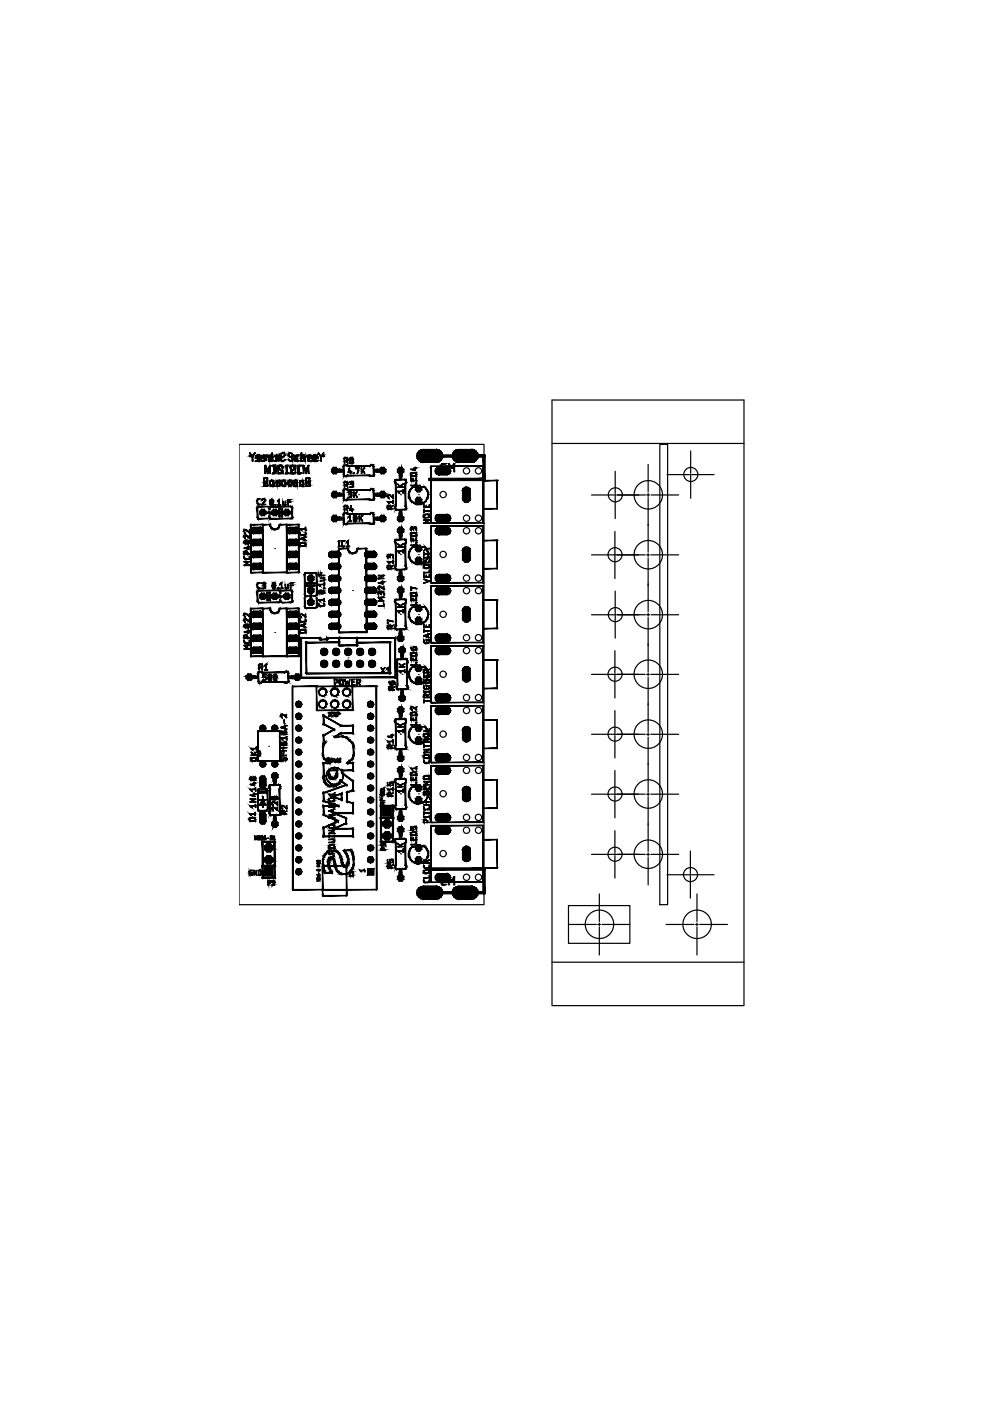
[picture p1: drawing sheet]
<svg xmlns="http://www.w3.org/2000/svg" width="210mm" height="297mm" viewBox="0 0 210 297" stroke-linecap="round" stroke-linejoin="round" font-family="sans-serif">
<!-- layer: PCB -->
<g fill="none" stroke="#000" stroke-width=".25">
<path d="M50.7 94.2h51.9v97.6h-51.9zM139.9 94.2h1.6v97.6h-1.6zM90.4 135.6h.1M90.4 135.9h.1M90.4 135.7h.1M91 136.1h.1M91 135.6h.1M91.1 135.7h.1M91.1 135.6h.1M91.1 136.1h.1M89.9 148.6h.1M90.1 161.6h.1"/>
<path d="M90.1 161.7h.1M90.7 161.6h.1M90.7 161.7h.1M90.8 161.7h.1M90.8 161.6h.1M91 161.5h.1M91 161.1h.1M91 161.4h.1M91.1 161.5h.1M91.1 161.1h.1M91.1 161.4h.1M67.2 186.8h.1"/>
<path d="M67.2 186.5h.1M67.2 186.2h.1M67.2 185.5h.1M67.2 184.6h.1M67.2 184.4h.1M67.2 183.7h.1M67.2 183.4h.1M67.2 183h.1M67.2 182.7h.1M67.2 182.5h.1M67.3 182.9h.1M67.3 183.2h.1"/>
<path d="M67.4 186.2h.1M67.4 186h.1M67.4 185.8h.1M67.4 185.5h.1M67.4 183.1h.1M67.4 185.7h.1M67.4 184.4h.1M67.4 184.6h.1M67.4 182.5h.1M67.4 182.7h.1M67.5 186.6h.1M67.5 184.8h.1"/>
<path d="M67.5 185.2h.1M67.5 183h.1M67.6 183.7h.1M67.6 183.4h.1M67.6 182.9h.1M67.6 183.2h.1M67.8 186.8h.1M67.8 186.5h.1M67.8 186.2h.1M67.8 186h.1M67.8 185.7h.1M67.8 185.5h.1"/>
<path d="M67.8 184.4h.1M67.8 184.6h.1M67.8 183h.1M67.8 182.5h.1M67.8 182.7h.1M90.1 187h.1M90.1 187.1h.1M90.7 187h.1M90.7 187.1h.1M91 186.9h.1M91 186.5h.1M91 186.8h.1"/>
<path d="M91.1 186.9h.1M91.1 186.5h.1M91.1 186.8h.1"/>
<circle cx="98.9" cy="99.8" r=".67"/>
<circle cx="101.4" cy="99.8" r=".67"/>
<circle cx="94" cy="117.5" r=".67"/>
<circle cx="94" cy="104.8" r=".67"/>
<circle cx="98.9" cy="109.9" r=".67"/>
<circle cx="98.9" cy="112.5" r=".67"/>
<circle cx="101.4" cy="109.9" r=".67"/>
<circle cx="101.4" cy="112.5" r=".67"/>
<circle cx="94" cy="130.2" r=".67"/>
<circle cx="98.9" cy="135.2" r=".67"/>
<circle cx="98.9" cy="125.2" r=".67"/>
<circle cx="98.9" cy="122.6" r=".67"/>
<circle cx="98.9" cy="137.9" r=".67"/>
<circle cx="101.4" cy="135.2" r=".67"/>
<circle cx="101.4" cy="125.2" r=".67"/>
<circle cx="101.4" cy="122.6" r=".67"/>
<circle cx="101.4" cy="137.9" r=".67"/>
<circle cx="94" cy="142.9" r=".67"/>
<circle cx="94" cy="155.6" r=".67"/>
<circle cx="98.9" cy="150.6" r=".67"/>
<circle cx="98.9" cy="147.9" r=".67"/>
<circle cx="101.4" cy="150.6" r=".67"/>
<circle cx="101.4" cy="147.9" r=".67"/>
<circle cx="94" cy="168.3" r=".67"/>
<circle cx="98.9" cy="160.6" r=".67"/>
<circle cx="98.9" cy="163.3" r=".67"/>
<circle cx="98.9" cy="176" r=".67"/>
<circle cx="98.9" cy="173.3" r=".67"/>
<circle cx="101.4" cy="160.6" r=".67"/>
<circle cx="101.4" cy="163.3" r=".67"/>
<circle cx="101.4" cy="173.3" r=".67"/>
<circle cx="101.4" cy="176" r=".67"/>
<circle cx="94" cy="181" r=".67"/>
<circle cx="98.9" cy="186" r=".67"/>
<circle cx="101.4" cy="186" r=".67"/>
</g>
<g fill="#000" stroke="#000" stroke-width=".21">
<path d="M70.9 99.8v.3l-.2-.1zM72 99.5h.2l-.2 .3zM80.1 99.8v.3l-.2-.1zM81.1 99.5h.3l-.3 .3zM84.7 99.5l.2 .3h-.2zM90.9 96.8l.2-.1v.2zM102.4 96.5l.2 .2h-.2zM102.6 96.4l.2 .1-.2 .2zM59.2 108.6l.1 .1h-.2zM59.2 107.8l.1 .1h-.2zM59.3 109.5h.1zM59.3 108.7l.1 .1z"/>
<path d="M59.7 108.6l.1 .1h-.2zM59.7 107.8l.1 .1h-.2zM59.8 109.5h.1zM59.8 108.7l.1 .1zM70.9 104.9v.3l-.2-.1zM70.7 110.2l.2-.2v.3zM72 104.6h.2l-.2 .3zM72 109.6l.2 .1-.2 .3zM80.1 104.9v.3l-.2-.1zM80.1 110v.3l-.2-.1zM81.1 104.6h.3l-.3 .3zM81.1 109.6l.3 .1-.3 .3z"/>
<path d="M84.7 108.7l.2 .2h-.2zM84.7 112.2l.2 .3h-.2zM84.9 110h.3v.2zM84.9 100.8h.3v.2zM84.9 113.5h.3v.2zM90.9 101.8l.2-.2v.3zM102.6 101.4l.2 .1-.2 .1zM102.6 101.6h.3l-.1 .2zM56.6 125.6l.1 .1h-.1zM56.6 126.3l.1 .2h-.1zM56.7 126.5h.1zM56.7 127.2l.1 .1z"/>
<path d="M57.2 125.6v.1h-.1zM57.2 126.3v.2h-.1zM57.2 126.5h.1zM57.2 127.2l.1 .1zM63.8 135.2v.1h-.1zM64.8 136.2h.2zM65.1 124.2v.1zM65.1 123.7v.1zM65.9 124.2v.1zM65.9 123.7v.1zM65.9 124.1h.1l-.1 .1zM65.9 123.5h.1l-.1 .2z"/>
<path d="M66.6 124.1h.1l-.1 .1zM66.6 123.5h.1l-.1 .2zM67.8 135.2l.1 .1h-.1zM67.9 135.6v.1zM67.8 135.6h.1zM67.9 135.2v.1zM67.9 135.6h.1zM69.3 135.2v.1zM69.3 135.6v.1zM69.3 135.6h.2zM71.9 135.2l.1 .1h-.2zM72 136.8v.1z"/>
<path d="M72 135.2v.1zM72 136.2v.1zM75.6 135.2l.1 .1h-.1zM75.7 136.2v.1zM75.6 136.2h.1zM75.7 136.7v.1zM75.7 136.8h.1zM75.7 135.2v.1zM83.8 135.2v.1h-.1zM83.9 135.2l-.1 .1zM83.8 135.2v.1zM84.7 134.1l.2 .2h-.2z"/>
<path d="M84.7 124.9l.2 .3h-.2zM84.7 121.4l.2 .2h-.2zM85 137.6l.2 .3h-.2zM84.9 135.4h.3v.2zM84.9 126.2h.3v.2zM84.9 122.7h.3v.2zM85.2 138.9h.3v.2zM52.8 143.6v.3l-.2-.1zM53.9 143.3l.2 .1-.2 .2zM62 143.6v.3l-.2-.1zM63 143.3l.3 .1-.3 .2zM63.7 143.7h.1z"/>
<path d="M63.8 143.7h.2zM65 142.7v.2zM64.8 142.7h.2zM68.5 158.5v.1zM68.6 153.5v.1zM68.5 157.9h.2zM68.5 157.6v.1zM68.6 155.9v.1zM68.6 155.9l.1 .1zM68.7 157.9v.1zM68.6 157.6h.1zM68.6 153.5h.1v.1z"/>
<path d="M68.5 151.6v.1zM68.9 157.3l.1 .2zM69 157.3v.2zM70.9 154.6v.1zM70.8 154.6l.1 .1zM71.2 156.1l.1 .1zM71.4 156.3l.1-.1zM71.6 156.1l-.1 .1zM71.4 156.1h.2l-.1 .1zM72.3 153.9l.2-.1zM72.1 155.5h.2zM72.2 155.4l.1 .1z"/>
<path d="M72.3 155.4v.1zM72.7 156.2h.1zM72.7 156.1v.1zM73.4 156.4h.1zM73.5 156.5h.1zM73.5 156.3v.1zM74 157h.1l-.1 .1zM74.1 157h.1zM74.7 157.5h.1zM74.7 155.5h.2zM74.7 153.9h.2zM74.9 158.3h.1z"/>
<path d="M74.9 153.8v.1zM74.9 155.4v.1zM74.9 158.2l.1 .1h-.1zM82.7 142.7v.2zM82.7 142.7h.1zM83.7 143.7h.1zM83.8 143.6v.1zM84.7 159.5l.2 .2h-.2zM84.7 150.3l.2 .3h-.2zM85 146.8l.2 .2h-.2zM84.9 151.6h.3v.2zM85.2 148.1h.3v.2z"/>
<path d="M55.4 172.5l.2-.1 .1 .1zM55.6 165.7l.1 .1h-.3zM55.7 178.5l-.1 .1zM55.6 178.5h.1zM55.7 173.4h.3l-.1 .2zM55.7 166.7h.3l-.1 .2zM58 164.3l.2 .3h-.2zM58 173.5l.2 .2h-.2zM58.1 178.5h.1zM58.2 178.4h.2l-.2 .1zM58.2 165.6h.4l-.1 .2zM58.2 174.7h.4l-.1 .2z"/>
<path d="M68.5 160.1v.2zM68.5 170.8l.1 .1zM68.6 172.7v.1zM68.5 164.9l.2 .1zM68.5 164.6v.1zM68.5 160.1h.1zM68.6 165.1v.2zM68.5 175.4v.2zM68.6 172.7h.1zM68.6 169.8h.1zM68.6 164.6h.1v.2zM68.7 160.9h.1z"/>
<path d="M68.6 177.3h.1zM68.6 168v.1zM68.7 165.7h.1zM68.6 164.6h.1zM68.6 161.8h.1zM68.7 165.5h.1zM68.7 165.2l.1 .1zM68.8 165.9l.2 .1zM68.8 166h.2zM69 166.2h.1zM69.2 166.3h.1zM69.2 161.5h.1z"/>
<path d="M69.3 161.5h.2zM69.5 161.6h.1zM69.4 161.3l.1 .2h-.2zM69.5 161.7h.2zM69.6 166.7l.1-.1zM69.5 166.5h.1zM69.7 166.6v.1zM69.7 164.1v.1l.2-.1zM69.7 164.1l.1 .1zM69.6 166.6h.1zM69.7 161.6v.1zM69.7 163.2v.2z"/>
<path d="M69.7 164.3h.1zM69.8 164.6h.1zM69.7 164.4v.1zM69.8 164.8h.1zM69.7 164.1h.2zM69.8 164.4h.1zM69.9 164.9h.1zM70 166.7v.1zM69.8 161.7h.1zM69.8 161.8h.1zM70 164.9v.1zM69.9 164.8v.2z"/>
<path d="M70.1 165l-.1 .1zM70 164.9l.1-.1zM70.2 165v.1zM70.1 165h.1zM70.4 168.8v.2zM70.4 165v.1zM70.6 172.4h.1v.1zM70.6 172.4h.1zM70.6 175.8l.1-.1zM70.7 165v.1zM70.9 165l-.1 .1zM70.9 165v.1z"/>
<path d="M70.9 165l.1 .1zM71.1 164.8l.1 .2zM71.2 166.5v.2zM71.1 164.8v.2zM71 164.8h.1v.2zM71.2 166.5l.1 .2zM71.1 164.8h.1zM71.1 164.8l.2 .1zM71.1 164.7l.2-.1v.2zM71.3 164.6v.2h.1zM71.3 164.6v.2zM71.3 164.3l.1 .1z"/>
<path d="M71.3 164.3v.1zM71.3 164.6l.1 .2zM71.3 164.2h.1zM71.3 164h.1zM71.3 164.4h.1zM71.4 164.5h.1zM71.4 164.4h.1zM71.5 166.3v.2zM71.4 164.2l.1 .1zM71.4 164h.2l-.1 .1zM71.4 163.2v.2zM71.5 166.2v.1z"/>
<path d="M71.5 163.9l.1 .2zM71.7 171h.1zM71.8 170.8v.1zM71.8 166.2h.1zM71.8 166v.2zM72.1 165.5h.1l-.1 .1zM72 165.8l.1 .2zM72.1 165.4h.2zM72.4 169.7h.1zM72.3 168.3h.2zM72.5 163.9h.1zM72.5 163.4h.1z"/>
<path d="M72.4 168.2h.1v.1zM72.5 169.5v.1zM72.6 163.8v.1zM73.3 174.6h.1zM73.3 173.5h.1zM73.4 174.5v.1zM73.3 174.5l.1 .1zM73.5 166.3v.2zM73.4 166.3l.1 .2zM73.5 170l.1-.1zM73.4 173.4v.1zM73.6 167.9l-.1 .2z"/>
<path d="M73.5 167.9h.1zM73.7 161.8v.1zM73.5 169.9h.1zM73.5 161.8h.2zM73.6 169.9l.1 .1zM73.9 161.6v.1zM73.8 161.6l.1 .1zM73.9 161.6h.1zM73.9 161.5l.1 .1zM74 161.3l.1 .2zM74.7 160.9v.1zM74.7 163.4h.2z"/>
<path d="M74.7 167.6h.2zM74.7 167.6h.2l-.1 .1zM74.7 177.3h.2zM74.7 161.8h.2zM74.7 165.7h.2zM74.8 170.4h.1zM74.8 170.2l.1 .1h-.2zM74.7 175.7h.2zM74.9 161.8v.1zM74.9 167.6v.1zM74.9 172.4v.1zM74.9 177.2v.1z"/>
<path d="M74.9 160.1h.1zM74.9 163.2v.2zM74.9 167.5v.1zM74.9 170.2v.1zM74.9 172.3v.1zM74.9 175.6v.1zM80.8 178.5l-.1 .1zM80.8 170.9l-.1 .1zM80.7 170.9h.1zM80.7 173.4h.1zM80.8 173.4l-.1 .1zM80.8 173.4l.1 .1z"/>
<path d="M80.8 178.5l.1 .1zM81.2 168.3h.2zM83.2 173.4h.1zM83.2 170.9h.1zM83.3 178.4h.1l-.1 .1zM83.3 178.5l.1 .1zM83.3 173.4l.1 .1zM83.3 170.7l.1 .1-.1 .1zM83.3 173.3h.1l-.1 .1zM84.7 175.7l.2 .2h-.2zM84.7 172.2l.2 .2h-.2zM84.7 163l.2 .3h-.2z"/>
<path d="M84.9 177h.3v.2zM84.9 160.8h.3v.2zM84.9 173.4h.3v.3zM84.9 164.3h.3v.2zM55.6 183.6h.1zM55.7 186.1l-.1 .1zM55.7 183.6l-.1 .1zM55.7 183.6l.1 .1zM55.7 186.1l.1 .1zM58.1 183.6h.1zM58.2 186h.2l-.2 .1zM58.2 186.1l.2 .1z"/>
<path d="M58.2 183.6l.2 .1zM58.2 183.4l.2 .1-.2 .1zM68.4 183.2l.1 .1zM68.4 182.2h.1zM68.6 184.4h.1zM68.5 183.7h.2zM68.7 184.7v.1zM68.6 184.1h.1zM68.7 181.6l.1 .1zM68.9 185.1h.1zM68.8 184.8h.1zM69 181.1v.1z"/>
<path d="M68.9 185.1l.1-.1zM69.4 180.6l.1 .1h-.2zM69.5 182.7h.2zM69.5 182.8l.2 .1zM69.5 183.3l.2 .1h-.2zM69.7 182.5v.2zM69.5 182.7l.2 .1zM69.6 183.7h.1zM69.6 182.4h.1zM69.7 182.4v.1zM69.7 182.3h.1zM69.7 182.7h.1z"/>
<path d="M69.7 182.9v.1zM69.5 183.3l.2 .1zM69.7 184.1h.2zM69.7 184l.2 .1h-.2zM69.8 182.3v.1zM69.8 183.7v.1zM69.9 180.3v.1zM69.9 182.1l.1 .1h-.1zM69.8 182.2l.1 .1zM69.8 182.1h.1zM69.9 184.4h.1zM69.7 184l.2 .1z"/>
<path d="M70 182v.2zM70 182v.1zM70 182l.1 .1zM70 184.8l.2-.1zM70 184.7h.2zM70.2 181.8v.2zM70.1 181.8h.1v.2zM70.2 185.1h.2zM70.2 184.9h.2zM70.4 185v.1zM70.5 182v.1zM70.4 181.8v.2z"/>
<path d="M70.6 182.1h.1zM70.6 181.9v.1zM70.8 182.5h.1zM70.8 182.7l.1 .1zM70.8 182.8h.1zM70.9 180.3v.1zM70.7 182.2h.1zM70.7 182.2h.2zM70.9 183.4h.2zM70.9 183.1v.1zM70.8 182.5l.1-.1zM71 182.7v.2z"/>
<path d="M71.1 183.8h.2zM71 183.2h.1zM70.9 183h.2zM71.1 184h.2zM71 183.3h.1zM71.1 183.6h.1zM71.1 183.8l.2-.1zM71.3 180.4h.1zM71.3 180.3v.1zM71.4 184.4v.2zM71.4 180.7l.2-.1zM71.6 184.8l.1-.1z"/>
<path d="M71.8 180.9l.2-.1zM71.8 185h.1zM72 184.9l-.1 .1zM71.9 180.8l-.1 .1zM72 181.1l.1 .1-.1 .1zM72 185.3l.1-.1zM72.2 181.7h.1zM72 181.1l.1 .1zM72.2 181.8l.1 .1zM72.3 182.2h.1zM72.3 182.1l.1 .1zM72.4 182.9h.1z"/>
<path d="M72.4 182.5v.2zM72.4 182.4h.1zM72.5 182.6h.1zM72.5 183.2h.2zM72.5 183.2h.2l-.2 .1zM72.5 182.9h.2zM72.6 183.4h.1zM72.5 185.2v.1zM72.8 183.7l.1-.1zM72.9 183.6v.1zM72.8 183.5h.1zM72.9 180.4h.1z"/>
<path d="M73 183.7v.1zM72.9 183.7h.1zM73.2 180.8h.1zM73.3 183.7v.1zM73.3 183.6h.1zM73.4 183.6v.1zM73.5 183.6l.1 .1zM73.6 185.2l-.1 .1zM73.6 183.5v.1zM73.6 183.5h.1zM73.5 181.1h.1zM73.5 185.2v.1z"/>
<path d="M73.6 183.2l.1 .1zM73.7 183v.2zM73.7 181.8h.1l-.1 .1zM73.7 183l.1 .1zM73.8 182.9l.1 .1zM73.6 181.5h.1zM73.8 183.2v.2zM73.7 183.2h.2zM73.7 182.8h.2zM73.7 182.7h.2zM73.7 182.2h.2zM73.7 181.8h.1z"/>
<path d="M73.9 182.9v.1zM73.9 185.1h.1zM74 185v.1zM74.2 185.7v.1zM74.2 185.7h.1zM74.2 184.9v.1zM74.4 184.6v.1zM74.3 184.5l.1-.1v.2zM74.5 180.3h.1zM74.4 184.4v.2zM74.5 180.2v.1zM74.6 180.6h.1z"/>
<path d="M74.6 181h.1zM74.8 181.3h.1zM74.7 184l.1 .1zM74.8 184.1v.1zM74.7 185h.2zM74.9 181.6l-.1 .1zM74.9 183.4h.1zM74.7 184h.2zM74.9 185.7v.1zM74.9 182.1h.1zM74.9 184.9v.1zM84.7 184.9l.2 .2h-.2z"/>
<path d="M84.9 186.1h.3v.3zM91.1 189.3v.2h-.2zM91.1 184.3v.2l-.2-.1zM102.4 184.1l.2 .2h-.2zM102.6 189l.2 .1-.2 .2zM102.6 189.3h.3l-.1 .2zM102.6 184l.2 .1-.2 .2z"/>
<path d="M53 96l-.1 .1 .7 .7zM52.9 96.1l.7 .7-.1 .1z"/>
<path d="M52.9 96.6l.2 .2zM52.9 96.6l.2 .2z"/>
<path d="M54 96l-.5 .8 .1 .1zM54 96l.1 .1-.5 .8z"/>
<path d="M53.5 96.8v.9h.1zM53.5 96.8h.1v.9z"/>
<path d="M53.5 96.6v1.1h.1zM53.5 96.6h.1v1.1z"/>
<path d="M53 96.7h.5v-.2zM53 96.5h.5l-.5 .2z"/>
<path d="M54.2 97.6v.2l.5-.2zM54.2 97.8l.5-.2v.2z"/>
<path d="M54.2 97.1v.1l.7-.1zM54.2 97.2l.7-.1v.1z"/>
<path d="M54.2 96.9l.1 .2zM54.2 96.9l.1 .2z"/>
<path d="M54.6 96.9v.4h.1zM54.6 96.9h.1v.4z"/>
<path d="M54.6 97.3h.1v.3zM54.7 97.3v.3l.1-.1zM54.7 97.6l.1-.1 .2 .3zM54.8 97.5l.2 .3zM55 97.6h.3l-.3 .2zM55 97.6h.3l-.1-.1zM55.2 97.5l.2-.2-.1 .3zM55.3 97.3l-.1 .2 .2-.2z"/>
<path d="M54.7 97.6h.2l-.2 .2zM54.7 97.6h.2zM54.8 97.6l.2-.2-.1 .2zM54.9 97.4l-.1 .2 .2-.2z"/>
<path d="M54.9 96.9v.5h.1zM54.9 96.9h.1v.5z"/>
<path d="M54.9 96.6l.1 .3h-.1zM54.9 96.6v.3zM54.6 96.5l.3 .1-.1 .2zM54.6 96.5v.2l.2 .1zM54.3 96.6l.3-.1v.2zM54.3 96.6l.1 .2 .2-.1zM54.3 96.6l.1 .2-.2 .1zM54.4 96.8l-.2 .1z"/>
<path d="M55.3 96.6l.1 .3h-.1zM55.3 96.6v.3zM55 96.5l.3 .1-.1 .2zM55 96.5v.2l.2 .1zM54.7 96.6l.3-.1v.2zM54.7 96.6l.3 .1zM54.7 96.6l.1 .2-.2 .1zM54.6 96.9l.2-.1z"/>
<path d="M55.3 96.9l.1 .4v-.4zM55.3 96.9l.1 .4h-.1z"/>
<path d="M55.6 97.6v.2l.4-.2zM55.6 97.8l.4-.2v.2z"/>
<path d="M55.6 97.1v.1l.7-.1zM55.6 97.2l.7-.1v.1z"/>
<path d="M55.5 96.9l.1 .2zM55.5 96.9l.1 .2z"/>
<path d="M56 96.6v1.1h.1zM56 96.6h.1v1.1z"/>
<path d="M56 96.5v.2l.6-.2zM56 96.7l.6-.2v.2z"/>
<path d="M56 97.6h.3l-.3 .2zM56 97.6h.3zM56.1 97.6l.3-.2-.1 .2zM56.2 97.4l-.1 .2 .3-.2z"/>
<path d="M56.2 96.9v.5h.2zM56.2 96.9h.2v.5z"/>
<path d="M56.3 98.7l-.2 .1 .7 .8zM56.1 98.8l.7 .8-.2 .1z"/>
<path d="M56.3 96.6l.1 .3h-.2zM56.3 96.6l-.1 .3zM56 96.5l.3 .1-.2 .2zM56 96.5v.2l.1 .1zM55.6 96.6l.4-.1v.2zM55.6 96.6l.4 .1zM55.6 96.6l.2 .2-.3 .1zM55.5 96.9l.3-.1z"/>
<path d="M56.5 96.6l.1 .2zM56.5 96.6l.1 .2z"/>
<path d="M57.2 98.7l-.6 .9 .2 .1zM57.2 98.7l.1 .1-.5 .9z"/>
<path d="M56.9 96.9l.2 .8v-.8zM56.9 96.9l.2 .8h-.2z"/>
<path d="M57 96.6l.3-.1v.2zM57 96.6l.1 .2 .2-.1zM57 96.6l.1 .2-.2 .1zM56.9 96.9l.2-.1z"/>
<path d="M57.2 98.7l.1 1.7v-1.7zM57.2 98.7l.1 1.7h-.1z"/>
<path d="M57.2 98.7l-.4 1.7 .5-1.7zM57.2 98.7l-.4 1.7-.2-.1z"/>
<path d="M57.1 97.1l.3-.1v.1zM57.1 97.1h.3zM57.1 97.1l.1 .1-.2 .2zM57 97.4h.2v-.2zM57 97.4h.2l-.1 .2zM57.2 97.4l-.1 .2zM57.1 97.6l.1-.1 .2 .3zM57.2 97.5l.2 .3z"/>
<path d="M57.4 97.6v.2l.4-.2zM57.4 97.8l.4-.2v.2z"/>
<path d="M57.2 96.7h.3v-.2zM57.2 96.5h.3l-.3 .2z"/>
<path d="M57.6 96.1v1.6h.2zM57.6 96.1h.2v1.6z"/>
<path d="M57.7 96.9v.8h.2zM57.7 96.9h.2v.8z"/>
<path d="M57.3 96.7h.4v-.2zM57.3 96.5h.4l-.4 .2z"/>
<path d="M57.4 97.1h.4v-.1zM57.4 97h.4l-.4 .1z"/>
<path d="M57.8 96.6l.1 .3h-.2zM57.7 96.8v.1l.1-.3zM57.5 96.5l.3 .1-.1 .2zM57.5 96.5l.2 .3z"/>
<path d="M58 98.7v.1l.3-.1zM58 98.8l.3-.1v.1z"/>
<path d="M57.8 98.8h.3v-.1zM57.8 98.7h.3l-.3 .1z"/>
<path d="M58 98.7l.2 1.7v-1.7zM58 98.7l.2 1.7h-.2z"/>
<path d="M58.3 97.6v.2l.4-.2zM58.3 97.8l.4-.2v.2z"/>
<path d="M58.4 99.1v.9h.2zM58.4 99.1h.2v.9z"/>
<path d="M58.5 96.6v1.1h.1zM58.5 96.6h.1v1.1z"/>
<path d="M58.6 96.5v.2l.8-.2zM58.6 96.7l.8-.2v.2z"/>
<path d="M58.4 98.8l.2 .3h-.2zM58.4 98.8v.3zM58.1 98.7l.3 .1v.1zM58.1 98.7l.3 .2z"/>
<path d="M58.7 97.6h.2l-.2 .2zM58.7 97.6h.2zM58.8 97.6l.3-.2-.2 .2zM58.9 97.4l-.1 .2 .3-.2z"/>
<path d="M58.3 96.7h.4v-.2zM58.3 96.5h.4l-.4 .2z"/>
<path d="M58.9 96.9v.5h.2zM58.9 96.9h.2v.5z"/>
<path d="M59 98.7v.1l.4-.1zM59 98.8l.4-.1v.1z"/>
<path d="M59.1 96.6v1.1h.1zM59.1 96.6h.1v1.1z"/>
<path d="M58.9 96.6l.2 .3h-.2zM58.8 96.8l.1 .1v-.3zM58.7 96.5l.2 .1-.1 .2zM58.7 96.5l.1 .3z"/>
<path d="M59.1 99.1h.2v.4zM59.3 99.1v.4z"/>
<path d="M59.3 99.5l.8 .8-.7-.9zM59.3 99.5l.8 .8-.1 .1z"/>
<path d="M59.5 97.3h.1v.3zM59.6 97.3v.3zM59.7 97.5l.2 .3-.3-.2zM59.7 97.5l.2 .3z"/>
<path d="M59.3 98.8l.3-.1v.1zM59.3 98.8v.1l.3-.1zM59.3 98.8v.1l-.2 .2zM59.1 99.1h.2v-.2z"/>
<path d="M59.6 96.6l.1 .3h-.1zM59.5 96.8l.1 .1v-.3zM59.4 96.5l.2 .1-.1 .2zM59.4 96.5l.1 .3z"/>
<path d="M59.6 96.9l.1 .8v-.8zM59.6 96.9l.1 .8h-.1z"/>
<path d="M59.7 96.9l.1 .2-.3 .2zM59.8 97.1l-.3 .2z"/>
<path d="M59.7 96.9l.1 .2 .4-.4zM59.8 97.1l.4-.4 .1 .1z"/>
<path d="M59.9 97.6l.3 .1-.3 .1zM59.9 97.6l.3 .1v-.1zM60.2 97.6l.3-.1-.3 .2zM60.2 97.6l.3-.1-.1-.1z"/>
<path d="M59.9 98.9l.1 .3h-.2zM59.8 99v.2l.1-.3zM59.7 98.7l.2 .2-.1 .1zM59.7 98.7l.1 .3zM59.4 98.7h.3l-.1 .1zM59.4 98.7l.2 .1z"/>
<path d="M59.8 99.2l.2 .7v-.7zM59.8 99.2l.2 .7h-.2z"/>
<path d="M59.6 96.1l.5-.1v.1zM59.6 96.1l.1 .1 .4-.1z"/>
<path d="M59.9 98.8l.2 .2-.1 .1zM59.9 98.8l-.1 .1 .2 .2zM59.6 98.7l.3 .1-.1 .1zM59.6 98.7l.2 .2z"/>
<path d="M60.2 96.7l.3-.3-.2 .4zM60.3 96.4l-.1 .3 .3-.3z"/>
<path d="M60.3 96.1l.2 .3h-.2zM60.3 96.1v.3zM60.1 96l.2 .1v.1zM60.1 96l.2 .2z"/>
<path d="M60.6 98.7v.1l.3-.1zM60.6 98.8l.3-.1v.1z"/>
<path d="M60.6 98.7l.2 1.7v-1.7zM60.6 98.7l.2 1.7h-.2z"/>
<path d="M60.8 98.7l.1 1.7v-1.7zM60.8 98.7l.1 1.7h-.1z"/>
<path d="M60.6 98.8h.4v-.1zM60.6 98.7h.4l-.4 .1z"/>
<path d="M61.1 97.5l.1-.1 .1 .3zM61.2 97.4l.1 .3 .1-.1zM61.4 97.6l.3 .2-.4-.1zM61.4 97.6l.3 .2z"/>
<path d="M61.1 96.4h.2v.4zM61.3 96.4v.4z"/>
<path d="M61.2 96.1l.3-.1v.1zM61.2 96.1l.1 .1 .2-.1zM61.2 96.1l.1 .1-.2 .2zM61.1 96.4h.2v-.2z"/>
<path d="M61.6 99.9h.2l-.1 .3zM61.8 99.9l-.1 .3 .2-.1zM61.7 100.2l.2-.1v.3zM61.9 100.1v.3zM62 100.2l.2 .2h-.3zM62 100.2l.2 .2v-.2z"/>
<path d="M61.7 97.6h.3l-.3 .2zM61.7 97.6h.3l-.1-.1zM61.9 97.5l.2-.2-.1 .3zM62 97.3l-.1 .2 .2-.2z"/>
<path d="M61.6 99.2l.2 .7v-.7zM61.6 99.2l.2 .7h-.2z"/>
<path d="M61.3 96.8l.6 .3v-.2zM61.4 96.7l.5 .2-.6-.1z"/>
<path d="M61.5 96l.5 .1-.1 .1zM61.5 96l.4 .2z"/>
<path d="M61.7 98.8l.3-.1v.1zM61.7 98.8l.1 .1 .2-.1zM61.7 98.8l.1 .1-.3 .1zM61.5 99l.1 .1 .2-.2z"/>
<path d="M61.9 96.9l.1 .8v-.8zM61.9 96.9l.1 .8h-.1z"/>
<path d="M61.9 96.9l.2 .4h-.1zM61.9 96.9l.1 .4z"/>
<path d="M61.9 98.7h.3v.1zM61.9 98.7l.1 .1h.2zM61.9 98.7l.1 .1-.3 .1zM61.7 98.9l.3-.1zM61.7 98.9l.2 .1-.3 .2zM61.6 99.2h.2l.1-.2z"/>
<path d="M62 96.6l.2-.1v.2zM62 96.6l.2 .1zM62 96.6l.1 .2-.2 .1zM61.9 96.9l.2-.1z"/>
<path d="M62.2 99.4l.4-.3-.2 .4zM62.4 99.1l-.2 .3 .4-.3z"/>
<path d="M62.2 99.4l-.6 1 .8-.9zM62.2 99.4l-.6 1-.1-.1z"/>
<path d="M62.4 96.6v1.1h.2zM62.4 96.6h.2v1.1z"/>
<path d="M62.6 97.4h.1v.2zM62.7 97.4v.2h.1zM62.7 97.6h.1l.1 .2zM62.8 97.6l.1 .2z"/>
<path d="M62.6 96.9v.5h.1zM62.6 96.9h.1v.5z"/>
<path d="M62.4 98.8l.2 .3h-.2zM62.4 98.8v.3zM62 98.7l.4 .1-.1 .1zM62 98.7l.3 .2z"/>
<path d="M62.2 98.8h.4v-.1zM62.2 98.7h.4l-.4 .1z"/>
<path d="M62.7 96.6l.2-.1v.2zM62.7 96.6l.2 .1zM62.7 96.6l.1 .2-.2 .1zM62.6 96.9l.2-.1z"/>
<path d="M62.9 96.5v.2l.4-.2zM62.9 96.7l.4-.2v.2z"/>
<path d="M63 96.6v1.1h.1zM63 96.6h.1v1.1z"/>
<path d="M63.1 100h.1v.3zM63.2 100v.3zM63.3 100.2l.1 .2-.2-.1zM63.3 100.2l.1 .2v-.2z"/>
<path d="M63.1 99.1v.9h.1zM63.1 99.1h.1v.9z"/>
<path d="M62.2 96.7h.9v-.2zM62.2 96.5h.9l-.9 .2z"/>
<path d="M62.9 97.8h.4v-.2zM62.9 97.6h.4l-.4 .2z"/>
<path d="M63.2 98.8l.2-.1v.1zM63.2 98.8l.1 .1 .1-.1zM63.2 98.8l.1 .1-.2 .2zM63.3 98.9l-.2 .2z"/>
<path d="M63.4 98.7v.1l.4-.1zM63.4 98.8l.4-.1v.1z"/>
<path d="M63.4 98.7l.1 1.7v-1.7zM63.4 98.7l.1 1.7h-.1z"/>
<path d="M63.3 98.8h.3v-.1zM63.3 98.7h.3l-.3 .1z"/>
<path d="M63.8 96.9v.8h.1zM63.8 96.9h.1v.8z"/>
<path d="M63.8 96.1v1.6h.2zM63.8 96.1h.2v1.6z"/>
<path d="M63.8 97v.1l.4-.1zM63.8 97.1l.4-.1v.1z"/>
<path d="M63.9 96.5v.2l.4-.2zM63.9 96.7l.4-.2v.2z"/>
<path d="M63.8 96.6l.3-.1v.2zM63.8 96.6l.3 .1zM63.8 96.6l.2 .2-.2 .1zM63.8 96.9l.2-.1z"/>
<path d="M64.1 96.5v.2l.4-.2zM64.1 96.7l.4-.2v.2z"/>
<path d="M64.2 97.6h.3l-.3 .2zM64.2 97.6h.3l-.1-.1zM64.4 97.5l.2-.1-.1 .2zM64.5 97.4l-.1 .1 .2-.1zM64.5 97.1l.1 .3h-.1zM64.5 97.1v.3zM64.2 97l.3 .1-.1 .1zM64.2 97l.2 .2z"/>
<path d="M63.8 97.8h.4v-.2zM63.8 97.6h.4l-.4 .2z"/>
<path d="M64.3 98.7l.7 1.6-.6-1.6zM64.3 98.7l.7 1.6-.2 .1z"/>
<path d="M64.3 98.7l.1 1.7v-1.7zM64.3 98.7l.1 1.7h-.1z"/>
<path d="M64.6 96.6l.1 .3h-.2zM64.6 96.6l-.1 .3zM64.3 96.5l.3 .1-.1 .2zM64.3 96.5v.2l.2 .1z"/>
<path d="M64.5 96.9l.2 .8v-.8zM64.5 96.9l.2 .8h-.2z"/>
<path d="M64.3 98.8l.5 .9 .1-.1zM64.4 98.7l.5 .9-.6-.8z"/>
<path d="M65 96.6l.1 .2zM65 96.6l.1 .2z"/>
<path d="M65.2 97.4h.2l-.1 .2zM65.4 97.4l-.1 .2zM65.3 97.6l.3 .2zM65.4 97.6l.2 .2z"/>
<path d="M65.2 96.9v.5h.2zM65.2 96.9h.2v.5z"/>
<path d="M65.5 96.6v1.1h.2zM65.5 96.6h.2v1.1z"/>
<path d="M65.3 98.7l-.4 1 .6-.9zM65.3 98.7l-.4 1-.1-.1z"/>
<path d="M65 96.7h.5v-.2zM65 96.5h.5l-.5 .2z"/>
<path d="M65.6 97.8h.4v-.2zM65.6 97.6h.4l-.4 .2z"/>
<path d="M65.3 97.2h.7v-.1zM65.3 97.1h.7l-.7 .1z"/>
<path d="M66 96.6l.1 .3h-.1zM65.9 96.8l.1 .1v-.3zM65.7 96.5l.3 .1-.1 .2zM65.7 96.5v.2l.2 .1zM65.3 96.6l.4-.1v.2zM65.3 96.6l.4 .1zM65.3 96.6l.2 .2-.3 .1zM65.2 96.9h.2l.1-.1z"/>
<path d="M66 96.9l.1 .2zM66 96.9l.1 .2z"/>
<path d="M66.2 97.3h.2l-.1 .3zM66.4 97.3l-.1 .3zM66.3 97.6l.1-.1 .2 .3zM66.4 97.5l.2 .3zM66.6 97.6h.3l-.3 .2zM66.6 97.6h.3l-.1-.1zM66.8 97.5l.3-.2-.2 .3zM66.9 97.3l-.1 .2 .3-.2z"/>
<path d="M66.2 96.9l.2 .4v-.4zM66.2 96.9l.2 .4h-.2z"/>
<path d="M66.6 97.4h.1v.2zM66.7 97.4v.2h.1zM66.7 97.6h.1l.1 .2zM66.8 97.6l.1 .2z"/>
<path d="M66.6 96.9v.5h.1zM66.6 96.9h.1v.5z"/>
<path d="M66.9 96.9v.4h.2zM66.9 96.9h.2v.4z"/>
<path d="M66.9 96.6l.2 .3h-.2zM66.8 96.8l.1 .1v-.3zM66.6 96.5l.3 .1-.1 .2zM66.6 96.5v.2l.2 .1zM66.3 96.6l.3-.1v.2zM66.3 96.6l.3 .1zM66.3 96.6l.1 .2-.2 .1zM66.2 96.9h.2v-.1z"/>
<path d="M66.9 97.8h.5v-.2zM66.9 97.6h.5l-.5 .2z"/>
<path d="M66.7 97.2h.7v-.1zM66.7 97.1h.7l-.7 .1z"/>
<path d="M67.3 96.6l.1 .3h-.1zM67.3 96.6v.3zM67 96.5l.3 .1v.2zM67 96.5v.2l.3 .1zM66.7 96.6l.3-.1v.2zM66.7 96.6l.1 .2 .2-.1zM66.7 96.6l.1 .2-.2 .1zM66.8 96.8l-.2 .1z"/>
<path d="M67.3 96.9l.1 .2zM67.3 96.9l.1 .2z"/>
<path d="M68 96.6v1.1h.1zM68 96.6h.1v1.1z"/>
<path d="M67.4 96.1l.6 .8 .1-.1zM67.4 96.1l.2-.1 .5 .8z"/>
<path d="M68 96.8v.9h.1zM68 96.8h.1v.9z"/>
<path d="M68.1 96.5v.2l.6-.2zM68.1 96.7l.6-.2v.2z"/>
<path d="M68.6 96l-.5 .9 .6-.8zM68.6 96l-.5 .9-.1-.1z"/>
<path d="M68.5 96.6l.2 .2zM68.5 96.6l.2 .2z"/>
<path d="M70.3 99.5v.4h.6zM70.3 99.5l.6 .3v.1zM70.7 99.1l-.4 .4 .6 .3zM70.7 99.1h.6l-.4 .7z"/>
<path d="M70.3 99.5v.4h.6zM70.3 99.5l.6 .3v.1zM70.7 99.1l-.4 .4 .6 .3zM70.7 99.1h.6l-.4 .7z"/>
<path d="M70.9 99.5v.6l1.1-.6zM70.9 100.1l1.1-.6v.6z"/>
<path d="M70.7 99.5l.2 .3v-.3zM70.7 99.5l.2 .3h-.2zM70.7 99.8v.2l.2-.2z"/>
<path d="M71.3 99.1l.3 .4-.7 .3zM70.9 99.8l.7 .3v-.6zM70.9 99.8l.7 .3-.3 .3z"/>
<path d="M71.3 99.1l.3 .4-.7 .3zM70.9 99.8l.7 .3v-.6zM70.9 99.8l.7 .3-.3 .3z"/>
<path d="M73 97.1v1.1h.1zM73 97.1h.1v1.1z"/>
<path d="M73 97v.1l.3-.1zM73 97.1l.3-.1v.1z"/>
<path d="M72.9 98.7l.2-.1v.1zM72.9 98.7h.2zM72.9 98.7l.1 .1-.2 .1zM72.8 98.9l.2-.1z"/>
<path d="M73.1 98.6v.1l.4-.1zM73.1 98.7l.4-.1v.1z"/>
<path d="M73.3 97.6h.4l-.4 .2zM73.3 97.6h.4zM73.7 97.4v.2h-.2zM73.6 97.4l-.1 .2 .2-.2zM73.7 97.1v.3h-.1zM73.5 97.2l.1 .2 .1-.3zM73.3 97l.4 .1-.2 .1zM73.3 97l.2 .2z"/>
<path d="M73 97.8h.3v-.2zM73 97.6h.3l-.3 .2z"/>
<path d="M73.5 98.7l.1 .1 .1-.1zM73.5 98.6l.2 .1h-.2z"/>
<path d="M73.4 97.7l.3 .5zM73.4 97.7l.3 .4z"/>
<path d="M74.1 97.9h.1v.2zM74.2 97.9v.2zM74.2 98.1l.3 .2zM74.3 98.1l.2 .2zM74.5 98.1h.3l-.3 .2zM74.5 98.1h.3zM74.7 98.1l.2-.2-.1 .2zM74.7 97.9v.2l.2-.2z"/>
<path d="M74.2 97.3l.1 .2zM74.3 97.3v.2zM74.3 97.5l.2 .1zM74.4 97.5l.1 .1zM74.5 97.5h.2l-.2 .1zM74.5 97.5h.2zM74.6 97.5l.2-.2-.1 .2zM74.7 97.3l-.1 .2 .2-.2z"/>
<path d="M74 99.2l-.1 .9 .3-.9zM74 99.2l-.1 .9h-.1z"/>
<path d="M74.2 99.9l.2 .5v-.5zM74.2 99.9l.2 .5h-.2z"/>
<path d="M74.7 97.1l.1 .2h-.1zM74.7 97.1v.2zM74.5 97l.2 .1-.1 .1zM74.5 97l.1 .2zM74.3 97.1l.2-.1v.1zM74.3 97.1h.2zM74.3 97.1l.1 .1-.2 .1zM74.2 97.3l.2-.1z"/>
<path d="M74.8 97.6l.1 .3h-.2zM74.7 97.7v.2l.1-.3zM74.5 97.5l.3 .1-.1 .1zM74.5 97.5l.2 .2zM74.2 97.6l.3-.1v.1zM74.2 97.6h.3zM74.2 97.6l-.1 .3zM74.3 97.7l-.2 .2z"/>
<path d="M75.4 99.2l.1 .2zM75.4 99.2l.1 .2z"/>
<path d="M75.4 99.2v.1l.7-.1zM75.4 99.3l.7-.1v.1z"/>
<path d="M76 99.2l-.2 1.2 .3-1.2zM76 99.2l-.2 1.2h-.1z"/>
<path d="M77.2 99.2l-.5 .8 .7-.7zM77.2 99.2l-.5 .8-.1-.1z"/>
<path d="M78.4 98.7l.1 .1 .1-.2zM78.6 98.6l-.1 .2z"/>
<path d="M73.6 98.8h4.8v-.1zM73.6 98.7h4.8l-4.8 .1z"/>
<path d="M78.6 98.7h.3v-.1zM78.6 98.6h.3l-.3 .1z"/>
<path d="M79.2 98.7l.1 .2h-.2zM79.2 98.7l-.1 .2zM78.9 98.6l.3 .1-.1 .1zM78.9 98.6l.2 .2z"/>
<path d="M79.9 99.5l.2 .3v-.3zM79.9 99.5l.2 .3h-.3zM79.8 99.8l.1 .2 .2-.2z"/>
<path d="M80.5 99.5v.4h.6zM80.5 99.5l.6 .3v.1zM80.8 99.1l-.3 .4 .6 .3zM80.8 99.1h.6l-.3 .7z"/>
<path d="M80.5 99.5v.4h.6zM80.5 99.5l.6 .3v.1zM80.8 99.1l-.3 .4 .6 .3zM80.8 99.1h.6l-.3 .7z"/>
<path d="M81.4 99.1l.4 .4-.7 .3zM81.1 99.8l.7 .3v-.6zM81.1 99.8l.7 .3-.4 .3z"/>
<path d="M81.4 99.1l.4 .4-.7 .3zM81.1 99.8l.7 .3v-.6zM81.1 99.8l.7 .3-.4 .3z"/>
<path d="M84.7 99.1l.2 .7 .2-.7zM85.1 99.1v.7h-.2z"/>
<path d="M84.7 99.1l.2 .7 .2-.7zM85.1 99.1v.7h-.2z"/>
<path d="M84.8 99.1v.7l.4-.7zM85.2 99.1l-.3 .7h-.1zM85.2 99.1l-.3 .7 .7-.3zM84.9 99.8l.7-.3v.6z"/>
<path d="M84.8 99.1v.7l.4-.7zM85.2 99.1l-.3 .7h-.1zM85.2 99.1l-.3 .7 .7-.3zM84.9 99.8l.7-.3v.6z"/>
<path d="M84.7 99.8l.5 1v-1zM84.7 99.8l.5 1h-.5z"/>
<path d="M85.2 99.5l-.3 .3h.3zM84.9 99.5h.3l-.3 .3zM84.7 99.5l.2 .3v-.3z"/>
<path d="M87.2 99.4l-.1 .1 1 .2zM87.1 99.5l1 .2-.1 .1z"/>
<path d="M87.8 99.2v.2l.5-.2zM87.8 99.4l.5-.2v.2z"/>
<path d="M88 99.1v.6h.1zM88 99.1h.1v.6z"/>
<path d="M88.5 96.1l-.2 .6h1.4zM88.3 96.7h1.4l-1.2 .5zM88.5 97.2l.3 .4 .9-.9z"/>
<path d="M88.5 96.1l-.2 .6h1.4zM88.3 96.7h1.4l-1.2 .5zM88.5 97.2l.3 .4 .9-.9z"/>
<path d="M88.8 97.6l.4 .4 .5-1.3zM89.7 96.7v1.3h-.5z"/>
<path d="M88.8 97.6l.4 .4 .5-1.3zM89.7 96.7v1.3h-.5z"/>
<path d="M89.7 95.3v2.7l2.8-2.7zM89.7 98l2.8-2.7v2.7z"/>
<path d="M89.2 95.4l.5 1.3v-1.4zM88.8 95.7l.4-.3 .5 1.3zM88.8 95.7l-.3 .4 1.2 .6z"/>
<path d="M89.7 95.3v2.7l2.8-2.7zM89.7 98l2.8-2.7v2.7z"/>
<path d="M89.2 95.4l.5 1.3v-1.4zM88.8 95.7l.4-.3 .5 1.3zM88.8 95.7l-.3 .4 1.2 .6z"/>
<path d="M90.9 96.5l.2 .2v-.3zM90.9 96.5l.2 .2h-.2zM90.9 96.7v.1l.2-.1z"/>
<path d="M91.4 98.8v.1l11-.1zM91.4 98.9l11-.1v.1z"/>
<path d="M92.3 99.9v.4l.8-.4zM92.3 100.3l.8-.4-.4 .7zM93.1 99.9l-.4 .7 .4 .1z"/>
<path d="M92.3 99.9v.4l.8-.4zM92.3 100.3l.8-.4-.4 .7zM93.1 99.9l-.4 .7 .4 .1z"/>
<path d="M92.5 96.7v1.3h.5zM92.5 96.7l1 .9-.5 .4zM92.5 96.7l1 .9 .3-.4z"/>
<path d="M92.5 96.7v1.3h.5zM92.5 96.7l1 .9-.5 .4zM92.5 96.7l1 .9 .3-.4z"/>
<path d="M92.7 99.2l.4 .7v-.9zM92.7 99.2l.4 .7-.8-.4zM92.3 99.5v.4h.8z"/>
<path d="M92.7 99.2l.4 .7v-.9zM92.7 99.2l.4 .7-.8-.4zM92.3 99.5v.4h.8z"/>
<path d="M93 95.4l-.5 1.3 1-1zM92.5 95.3l.5 .1-.5 1.3z"/>
<path d="M93 95.4l-.5 1.3 1-1zM92.5 95.3l.5 .1-.5 1.3z"/>
<path d="M92.5 96.7l1.3 .5 .1-.5zM92.5 96.7l1.3-.6 .1 .6zM93.5 95.7l-1 1 1.3-.6z"/>
<path d="M92.5 96.7l1.3 .5 .1-.5zM92.5 96.7l1.3-.6 .1 .6zM93.5 95.7l-1 1 1.3-.6z"/>
<path d="M93.7 98.4l.2-.1v.1zM93.7 98.4v.1l.2-.1zM93.7 98.4v.1l-.2 .2zM93.5 98.7l.2-.2zM93.5 98.7h.2v.3zM93.7 98.7v.3zM93.7 98.9l.2 .3-.2-.2zM93.7 98.9l.2 .3v-.2z"/>
<path d="M93.9 99v.2l.4-.2zM93.9 99.2l.4-.2v.2z"/>
<path d="M93.8 99h.3v.2zM93.8 99l.3 .2zM93.6 99.2l.2-.2 .1 .2zM93.6 99.2l.1 .2 .2-.2zM93.6 99.2l.1 .2-.2 .1zM93.7 99.4l-.2 .1zM93.5 99.5h.2l-.1 .3zM93.7 99.5l-.1 .3 .1-.1zM93.6 99.8l.1-.1 .1 .3zM93.7 99.7l.1 .3zM93.9 99.9l.2 .2-.3-.1zM93.9 99.9l.2 .2v-.2z"/>
<path d="M93.9 98.4h.6v-.1zM93.9 98.3h.6l-.6 .1z"/>
<path d="M95.1 98.3l.2 1.7v-1.7zM95.1 98.3l.2 1.7h-.2z"/>
<path d="M94.7 99.9h.9l-.2-.4zM95.1 99.2l.3 .3-.7 .4zM94.7 99v.9l.4-.7z"/>
<path d="M94.7 99.9h.9l-.2-.4zM95.1 99.2l.3 .3-.7 .4zM94.7 99v.9l.4-.7z"/>
<path d="M95.1 98.4l.6 .9 .1-.1zM95.1 98.4l.2-.1 .5 .9z"/>
<path d="M96 96.1l-.1 .6h1.3zM95.9 96.7h1.3l-1.2 .5zM96 97.2l.3 .4 .9-.9z"/>
<path d="M96 96.1l-.1 .6h1.3zM95.9 96.7h1.3l-1.2 .5zM96 97.2l.3 .4 .9-.9z"/>
<path d="M96.2 98.3v1.7h.2zM96.2 98.3h.2v1.7z"/>
<path d="M96.3 97.6l.4 .4 .5-1.3zM97.2 96.7v1.3h-.5z"/>
<path d="M96.3 97.6l.4 .4 .5-1.3zM97.2 96.7v1.3h-.5z"/>
<path d="M96.2 98.3l-.4 1 .5-.9zM96.2 98.3l-.4 1-.1-.1z"/>
<path d="M97.2 95.3v2.7l2.8-2.7zM97.2 98l2.8-2.7v2.7z"/>
<path d="M96.7 95.4l.5 1.3v-1.4zM96.3 95.7l.4-.3 .5 1.3zM96.3 95.7l-.3 .4 1.2 .6z"/>
<path d="M97.2 95.3v2.7l2.8-2.7zM97.2 98l2.8-2.7v2.7z"/>
<path d="M96.7 95.4l.5 1.3v-1.4zM96.3 95.7l.4-.3 .5 1.3zM96.3 95.7l-.3 .4 1.2 .6z"/>
<path d="M100 96.7v1.3h.5zM100 96.7l1 .9-.5 .4zM100 96.7l1 .9 .3-.4z"/>
<path d="M100 96.7v1.3h.5zM100 96.7l1 .9-.5 .4zM100 96.7l1 .9 .3-.4z"/>
<path d="M100.5 95.4l-.5 1.3 1-1zM100 95.3l.5 .1-.5 1.3z"/>
<path d="M100.5 95.4l-.5 1.3 1-1zM100 95.3l.5 .1-.5 1.3z"/>
<path d="M100 96.7l1.3 .5 .1-.5zM100 96.7l1.3-.6 .1 .6zM101 95.7l-1 1 1.3-.6z"/>
<path d="M100 96.7l1.3 .5 .1-.5zM100 96.7l1.3-.6 .1 .6zM101 95.7l-1 1 1.3-.6z"/>
<path d="M102.3 98.8l.1 3.1v-3.1zM102.3 98.8l.1 3.1h-.1z"/>
<path d="M91.1 96.9h11.5v-.5zM91.1 96.4h11.5l-11.5 .5z"/>
<path d="M102.6 96.7v.2l.2-.1zM102.6 96.7h.3l-.1 .1zM102.8 96.5l-.2 .2h.3z"/>
<path d="M102.8 96.5l-.2 .2h.3zM102.6 96.4l.2 .1-.2 .2zM102.4 96.5l.2 .2v-.3z"/>
<path d="M51.7 118.3l.1 .2zM51.8 118.3v.2zM51.8 118.5l.2 .1zM51.9 118.4l.1 .2z"/>
<path d="M51.7 118v.3h.1zM51.7 118h.1v.3z"/>
<path d="M51.7 117.2v.3h.1zM51.7 117.2h.1v.3z"/>
<path d="M51.7 113.8h.1v.2zM51.8 113.8v.2zM51.9 114l.1 .2zM51.9 114l.1 .2 .1-.1z"/>
<path d="M51.7 112.6h.1v.3zM51.8 112.6v.3zM51.8 112.9l.2 .2zM51.9 112.8l.1 .3 .1-.2z"/>
<path d="M51.8 119.8l.6-.4zM51.8 119.9l.7-.4z"/>
<path d="M51.8 119v.2l1.1-.2zM51.8 119.2l1.1-.2v.2z"/>
<path d="M51.8 116.1v.1l.9 .2zM51.8 116.2l.9 .2-.1 .1z"/>
<path d="M51.8 114.7h.2v.1zM51.8 114.7l.2 .1zM51.8 114.7l.1 .2-.2 .1zM51.7 115l.2-.1zM51.7 115l.1 .2zM51.8 115v.2zM51.8 115.2l.2 .1zM51.9 115.1l.1 .2z"/>
<path d="M52 115.2h.3l-.3 .1zM52 115.2h.3zM52.2 115.1l.1-.1zM52.2 115v.1l.1-.1zM52.3 114.7v.3h-.1zM52.3 114.7l-.1 .3zM52 114.7h.3l-.1 .2zM52 114.7l.2 .2z"/>
<path d="M51.8 113.5h.3v.1zM51.8 113.5l.3 .1zM51.8 113.5l.2 .1-.3 .2zM51.7 113.8l.3-.2z"/>
<path d="M51.8 112.4l.3-.1v.1zM51.8 112.4h.3zM51.8 112.4l.2 .1-.3 .1zM51.7 112.6l.3-.1z"/>
<path d="M52.1 113.5l.2 .1zM52.1 113.5l.2 .1z"/>
<path d="M52.3 113.6l.7 .5zM52.3 113.6l.7 .5-.1 .1z"/>
<path d="M52.1 112.3l.2 .1zM52.1 112.3l.2 .2z"/>
<path d="M52.3 112.4l.7 .5zM52.3 112.5l.7 .4-.1 .2z"/>
<path d="M51.8 119.1l.7 .3zM51.8 119.1l.7 .3z"/>
<path d="M52.4 115.9v.2l.5-.2zM52.4 116.1l.5-.2v.2z"/>
<path d="M52.4 116.9l.1 .3h-.2zM52.3 117v.2l.1-.3zM52.1 116.8l.3 .1-.1 .1zM52.1 116.8l.2 .2zM51.8 116.9l.3-.1v.1zM51.8 116.9h.3zM51.8 116.9l.2 .1-.3 .2zM51.7 117.2l.3-.2z"/>
<path d="M52.3 117.2l.2 .3v-.3zM52.3 117.2l.2 .3h-.2z"/>
<path d="M52.6 115.8v.6h.1zM52.6 115.8h.1v.6z"/>
<path d="M52.3 114.7l.3-.1v.1zM52.3 114.7h.3zM52.3 114.7l.2 .1-.3 .2zM52.2 115l.3-.2zM52.2 115h.1v.2zM52.3 115v.2h.2zM52.3 115.2h.2l.1 .2zM52.5 115.2l.1 .2z"/>
<path d="M52.6 115.2h.3l-.3 .2zM52.6 115.2h.3zM52.8 115.2l.2-.2-.1 .2zM52.8 115v.2l.2-.2zM52.9 114.7l.1 .3h-.2zM52.8 114.8v.2l.1-.3zM52.6 114.6l.3 .1-.1 .1zM52.6 114.6l.2 .2z"/>
<path d="M52.6 118.5h.3l-.3 .1zM52.6 118.5h.3zM52.8 118.4l.2-.1zM52.8 118.3v.1l.2-.1z"/>
<path d="M52 118.6h.6v-.1zM52 118.5h.6l-.6 .1z"/>
<path d="M52.8 113.5v.7h.2zM52.8 113.5h.2v.7z"/>
<path d="M52.8 112.4v.6h.2zM52.8 112.4h.2v.6z"/>
<path d="M51.8 119.9h1.1v-.1zM51.8 119.8h1.1l-1.1 .1z"/>
<path d="M51.8 117.6h1.1v-.1zM51.8 117.5h1.1l-1.1 .1z"/>
<path d="M52.8 118l.2 .3v-.3zM52.8 118l.2 .3h-.2z"/>
<path d="M53.2 111.2v.1l2.5-.1zM53.2 111.3l2.5-.1v.1z"/>
<path d="M53.2 112.5v.3l.6-.3zM53.2 112.8l.6-.3-.3 .6zM53.8 112.5l-.3 .6h.3z"/>
<path d="M53.2 112.5v.3l.6-.3zM53.2 112.8l.6-.3-.3 .6zM53.8 112.5l-.3 .6h.3z"/>
<path d="M53.2 115v.4l.6-.4zM53.2 115.4l.6-.4-.3 .6zM53.8 115l-.3 .6 .3 .1z"/>
<path d="M53.2 115v.4l.6-.4zM53.2 115.4l.6-.4-.3 .6zM53.8 115l-.3 .6 .3 .1z"/>
<path d="M53.2 117.6v.3l.6-.3zM53.2 117.9l.6-.3-.3 .6zM53.8 117.6l-.3 .6h.3z"/>
<path d="M53.2 117.6v.3l.6-.3zM53.2 117.9l.6-.3-.3 .6zM53.8 117.6l-.3 .6h.3z"/>
<path d="M53.1 111.2l.2 10.2v-10.2zM53.1 111.2l.2 10.2h-.2z"/>
<path d="M53.8 111.8v1.3l1.3-1.3zM53.8 113.1l1.3-1.3v1.3z"/>
<path d="M53.5 111.9l.3 .6v-.7zM53.5 111.9l.3 .6-.6-.3zM53.2 112.2v.3h.6z"/>
<path d="M53.8 111.8v1.3l1.3-1.3zM53.8 113.1l1.3-1.3v1.3z"/>
<path d="M53.5 111.9l.3 .6v-.7zM53.5 111.9l.3 .6-.6-.3zM53.2 112.2v.3h.6z"/>
<path d="M53.8 114.3v1.4l1.3-1.4zM53.8 115.7l1.3-1.4v1.4z"/>
<path d="M53.5 114.5l.3 .5v-.7zM53.5 114.5l.3 .5-.6-.3zM53.2 114.7v.3h.6z"/>
<path d="M53.8 114.3v1.4l1.3-1.4zM53.8 115.7l1.3-1.4v1.4z"/>
<path d="M53.5 114.5l.3 .5v-.7zM53.5 114.5l.3 .5-.6-.3zM53.2 114.7v.3h.6z"/>
<path d="M53.8 116.9v1.3l1.3-1.3zM53.8 118.2l1.3-1.3v1.3z"/>
<path d="M53.5 117l.3 .6v-.7zM53.5 117l.3 .6-.6-.3zM53.2 117.3v.3h.6z"/>
<path d="M53.8 116.9v1.3l1.3-1.3zM53.8 118.2l1.3-1.3v1.3z"/>
<path d="M53.5 117l.3 .6v-.7zM53.5 117l.3 .6-.6-.3zM53.2 117.3v.3h.6z"/>
<path d="M53.8 119.4v1.4l1.3-1.4zM53.8 120.8l1.3-1.4v1.4z"/>
<path d="M53.5 119.5l.3 .6v-.7zM53.5 119.5l.3 .6-.6-.3zM53.2 119.8v.3h.6z"/>
<path d="M53.8 119.4v1.4l1.3-1.4zM53.8 120.8l1.3-1.4v1.4z"/>
<path d="M53.5 119.5l.3 .6v-.7zM53.5 119.5l.3 .6-.6-.3zM53.2 119.8v.3h.6z"/>
<path d="M54.5 107.7v2h.2zM54.5 107.7h.2v2z"/>
<path d="M54.5 109.7h.2l-.1 .3zM54.7 109.7l-.1 .3zM54.7 109.8l.1 .2h-.2zM54.7 109.8l.1 .2z"/>
<path d="M54.5 106.7l.1 .2zM54.6 106.7v.2zM54.6 106.9l.2 .1zM54.7 106.8l.1 .2z"/>
<path d="M54.5 106.1v.6h.1zM54.5 106.1h.1v.6z"/>
<path d="M54.6 107.4h.2v.1zM54.6 107.4l.2 .1zM54.6 107.4l.1 .1-.2 .2zM54.5 107.7l.2-.2z"/>
<path d="M54.8 107.4v.1l1.9-.1zM54.8 107.5l1.9-.1v.1z"/>
<path d="M54.6 105.8h.2v.1zM54.6 105.8l.2 .1zM54.6 105.8l.1 .2-.2 .1zM54.5 106.1l.2-.1z"/>
<path d="M54.8 105.8v.1l.3-.1zM54.8 105.9l.3-.1v.1z"/>
<path d="M54.8 107h.3v-.1zM54.8 106.9h.3l-.3 .1z"/>
<path d="M55.1 112.5v.6h.3zM55.1 112.5l.6 .3-.3 .3zM55.1 112.5l.6 .3 .1-.3z"/>
<path d="M55.1 112.5v.6h.3zM55.1 112.5l.6 .3-.3 .3zM55.1 112.5l.6 .3 .1-.3z"/>
<path d="M55.1 115v.7l.3-.1zM55.1 115l.6 .4-.3 .2zM55.1 115l.6 .4 .1-.4z"/>
<path d="M55.1 115v.7l.3-.1zM55.1 115l.6 .4-.3 .2zM55.1 115l.6 .4 .1-.4z"/>
<path d="M55.1 117.6v.6h.3zM55.1 117.6l.6 .3-.3 .3zM55.1 117.6l.6 .3 .1-.3z"/>
<path d="M55.1 117.6v.6h.3zM55.1 117.6l.6 .3-.3 .3zM55.1 117.6l.6 .3 .1-.3z"/>
<path d="M55.1 108.9l.6-.2-.3 .6zM55.1 108.4v.5l.6-.2zM55.4 108l.3 .7-.6-.3z"/>
<path d="M55.4 108h.6l-.3 .7zM56 108l-.3 .7 .7-.3z"/>
<path d="M55.1 108.9l.6-.2-.3 .6zM55.1 108.4v.5l.6-.2zM55.4 108l.3 .7-.6-.3z"/>
<path d="M55.4 108h.6l-.3 .7zM56 108l-.3 .7 .7-.3z"/>
<path d="M55.6 106.9v.1l.6-.1zM55.6 107l.6-.1v.1z"/>
<path d="M55.7 111.2v.1l1.5-.1zM55.7 111.3l1.5-.1v.1z"/>
<path d="M55.1 112.5h.7l-.1-.3zM55.4 111.9l.3 .3-.6 .3zM55.1 111.8v.7l.3-.6z"/>
<path d="M55.1 112.5h.7l-.1-.3zM55.4 111.9l.3 .3-.6 .3zM55.1 111.8v.7l.3-.6z"/>
<path d="M55.1 115h.7l-.1-.3zM55.4 114.5l.3 .2-.6 .3zM55.1 114.3v.7l.3-.5z"/>
<path d="M55.1 115h.7l-.1-.3zM55.4 114.5l.3 .2-.6 .3zM55.1 114.3v.7l.3-.5z"/>
<path d="M55.1 117.6h.7l-.1-.3zM55.4 117l.3 .3-.6 .3zM55.1 116.9v.7l.3-.6z"/>
<path d="M55.1 117.6h.7l-.1-.3zM55.4 117l.3 .3-.6 .3zM55.1 116.9v.7l.3-.6z"/>
<path d="M55.6 111.2l.2 10.2v-10.2zM55.6 111.2l.2 10.2h-.2z"/>
<path d="M55.9 101.4v1.6h.1zM55.9 101.4h.1v1.6z"/>
<path d="M56.3 102.2l-.4 .8h.1zM56.3 102.2l.2 .1-.5 .7z"/>
<path d="M55.6 105.8h.3v.1zM55.6 105.8l.1 .2 .2-.1zM55.6 105.8l.1 .2-.2 .1zM55.5 106.1l.2-.1z"/>
<path d="M56 101.3v.2l.7-.2zM56 101.5l.7-.2v.2z"/>
<path d="M56 102v.2l.5-.2zM56 102.2l.5-.2v.2z"/>
<path d="M56 101.9v.1l.7 .4zM56 102l.7 .4-.1 .1z"/>
<path d="M56.1 98.7v1.7h.2zM56.1 98.7h.2v1.7z"/>
<path d="M56 106.3l.3-.2-.2 .3zM56.1 106.1l-.1 .2 .3-.2z"/>
<path d="M56 106.3l-.4 .7 .5-.6zM56 106.3l-.4 .7z"/>
<path d="M56.1 105.8l.2 .3h-.2zM56.1 105.8v.3zM55.9 105.8h.2v.2zM55.9 105.8l.2 .2z"/>
<path d="M55.7 108.6l.7 .3v-.3zM55.7 108.6l.7 .3-.7-.2zM55.7 108.7l.3 .6 .4-.4zM55.7 108.7l.3 .6h-.6z"/>
<path d="M55.7 108.7l.7 .1v-.4zM55.7 108.7l.7 .1h-.7z"/>
<path d="M55.7 108.6l.7 .3v-.3zM55.7 108.6l.7 .3-.7-.2zM55.7 108.7l.3 .6 .4-.4zM55.7 108.7l.3 .6h-.6z"/>
<path d="M55.7 108.7l.7 .1v-.4zM55.7 108.7l.7 .1h-.7z"/>
<path d="M56.6 101.4v1.6h.2zM56.6 101.4h.2v1.6z"/>
<path d="M56.1 98.7l.5 1.7 .2-.1zM56.1 98.7h.2l.5 1.6z"/>
<path d="M56 103.1h.7v-.2zM56 102.9h.7l-.7 .2z"/>
<path d="M54.8 110h1.9v-.1zM54.8 109.9h1.9l-1.9 .1z"/>
<path d="M56.2 108.8h.5v-.2zM56.2 108.6h.5l-.5 .2z"/>
<path d="M57 109.7h.2v.3zM57.2 109.7v.3zM57.2 109.8l.1 .2h-.1zM57.2 109.8l.1 .2z"/>
<path d="M57 109.5v.2h.2zM57 109.5h.2v.2z"/>
<path d="M57 107.7v.2h.2zM57 107.7h.2v.2z"/>
<path d="M57 108.4v.5h.2zM57 108.4h.2v.5z"/>
<path d="M57.2 111.2h.1v.4zM57.3 111.2v.4l.1-.1zM57.3 111.6l.1-.1 .1 .5zM57.4 111.5l.1 .5 .1-.1zM57.5 112l.1-.1 .3 .3zM57.6 111.9l.3 .3v-.1zM57.9 112.1l.3 .2-.3-.1zM57.9 112.1l.3 .2zM58.2 112.2h.5l-.5 .1zM58.2 112.2h.5l-.1-.1zM58.6 112.1l.5-.1-.4 .2zM58.6 112.1l.5-.1-.2-.1zM58.9 111.9l.4-.3-.2 .4zM59.1 111.5l-.2 .4 .4-.3zM59.4 111.2l-.1 .4-.2-.1zM59.2 111.2l-.1 .3 .3-.3z"/>
<path d="M57.2 102.7h.1v.3zM57.3 102.7v.3zM57.3 103l.3 .1zM57.4 102.9l.2 .2v-.2z"/>
<path d="M56.7 108.8h.5v-.2zM56.7 108.6h.5l-.5 .2z"/>
<path d="M57.2 106.5h.1v.5zM57.3 106.5v.5l.1-.1z"/>
<path d="M57.3 106.1l.1 .1-.2 .3zM57.4 106.2l-.2 .3h.1z"/>
<path d="M57.3 107l.1-.1v.2zM57.4 106.9v.2zM57.5 107l.1 .2-.2-.1zM57.5 107l.1 .2z"/>
<path d="M57.8 106.2l-.5 .6h.1zM57.8 106.2h.1l-.5 .6z"/>
<path d="M57.2 102l.1 .7v-.7zM57.2 102l.1 .7h-.1z"/>
<path d="M57.3 102.9v.2l.4-.2zM57.3 103.1l.4-.2v.2z"/>
<path d="M57.3 107.4v.1l4.4-.1zM57.3 107.5l4.4-.1v.1z"/>
<path d="M57.2 107.4h.1v.1zM57.2 107.4l.1 .1zM57.2 107.4v.1l-.2 .2zM57 107.7l.2-.2z"/>
<path d="M57.6 102.9v.2l.4-.2zM57.6 103.1l.4-.2v.2z"/>
<path d="M57.4 106l.2-.1v.1zM57.4 106h.2zM57.4 106l-.1 .1zM57.3 106.1l.2-.1z"/>
<path d="M57.6 107l.2 .1-.2 .1zM57.6 107l.2 .1zM57.7 107h.2l-.1 .1zM57.7 107h.2z"/>
<path d="M57.7 102.9l.2 .1-.2 .1zM57.7 102.9l.2 .1zM57.8 102.9l.2-.2-.1 .3zM57.9 102.7l-.1 .2 .2-.2z"/>
<path d="M57.3 102h.4v-.2zM57.3 101.8h.4l-.4 .2z"/>
<path d="M57.2 108.8h.5v-.2zM57.2 108.6h.5l-.5 .2z"/>
<path d="M57.8 100.2v.2l.3-.2zM57.8 100.4l.3-.2v.2z"/>
<path d="M57.9 102.2v.5h.1zM57.9 102.2h.1v.5z"/>
<path d="M57.8 106l-.1 .2zM57.7 106v.2l.1-.2zM57.6 105.9l.2 .1zM57.6 105.9l.1 .1z"/>
<path d="M58 106.5l-.1 .5-.2-.1zM57.9 106.5l-.2 .4 .3-.4z"/>
<path d="M57.9 102v1h.2zM57.9 102h.2v1z"/>
<path d="M58 100.2v.2l.3-.2zM58 100.4l.3-.2v.2z"/>
<path d="M57.6 108.9l.6-.2-.2 .6zM57.6 108.4v.5l.6-.2zM58 108l.2 .7-.6-.3z"/>
<path d="M58 108h.6l-.4 .7zM58.6 108l-.4 .7 .7-.3z"/>
<path d="M57.6 108.9l.6-.2-.2 .6zM57.6 108.4v.5l.6-.2zM58 108l.2 .7-.6-.3z"/>
<path d="M58 108h.6l-.4 .7zM58.6 108l-.4 .7 .7-.3z"/>
<path d="M57.9 106.1l.1 .4h-.1zM57.7 106.2l.2 .3v-.4z"/>
<path d="M57.9 102l.1 .2h-.1zM57.8 102.1l.1 .1v-.2zM57.7 101.8l.2 .2-.1 .1zM57.7 101.8l.1 .3z"/>
<path d="M58.1 100.2l.3 .1-.3 .1zM58.1 100.2l.3 .1v-.1zM58.4 100.2l.2-.2-.2 .3zM58.4 100v.2l.2-.2z"/>
<path d="M58.6 102.2v.8h.1zM58.6 102.2h.1v.8z"/>
<path d="M58.6 102.3v.2l.5-.2zM58.6 102.5l.5-.2v.2z"/>
<path d="M58.7 102v1h.2zM58.7 102h.2v1z"/>
<path d="M58.7 101.8v.2l.6-.2zM58.7 102l.6-.2v.2z"/>
<path d="M58.7 108.6v.2l.4-.2zM58.7 108.8l.4-.2v.2z"/>
<path d="M58.8 106.2l.1 .1 .2-.4zM59.1 105.9l.2 .1-.4 .3z"/>
<path d="M58.9 107v.2l.6-.2zM58.9 107.2l.6-.2v.2z"/>
<path d="M58.9 98.7v1.7h.2zM58.9 98.7h.2v1.7z"/>
<path d="M58.7 102l.2-.2v.2zM58.7 102h.2zM58.7 102l.1 .1-.2 .1zM58.6 102.2l.2-.1z"/>
<path d="M58.9 101.8v.2l.4-.2zM58.9 102l.4-.2v.2z"/>
<path d="M58.2 108.6l.7 .3v-.3zM58.2 108.6l.7 .3-.7-.2zM58.2 108.7l.4 .6 .3-.4zM58.2 108.7l.4 .6h-.6z"/>
<path d="M58.2 108.7l.7 .1v-.4zM58.2 108.7l.7 .1h-.7z"/>
<path d="M58.2 108.6l.7 .3v-.3zM58.2 108.6l.7 .3-.7-.2zM58.2 108.7l.4 .6 .3-.4zM58.2 108.7l.4 .6h-.6z"/>
<path d="M58.2 108.7l.7 .1v-.4zM58.2 108.7l.7 .1h-.7z"/>
<path d="M59.1 102.9l.2 .1-.2 .1zM59.1 102.9l.2 .1v-.2zM59.3 102.8l.1-.1-.1 .3zM59.3 102.7v.1l.1-.1zM59.3 102.4l.1 .3h-.1zM59.3 102.4v.3zM59.1 102.3l.2 .1v.1zM59.1 102.3l.2 .2z"/>
<path d="M58.6 103.1h.5v-.2zM58.6 102.9h.5l-.5 .2z"/>
<path d="M59.1 108.6v.2l.2-.2zM59.1 108.8l.2-.2z"/>
<path d="M59.1 109.5h.2zM59.3 109.5v.1zM59.3 109.5v.1l.1-.1z"/>
<path d="M59.1 107.9v.8h.3zM59.1 107.9h.3v.8z"/>
<path d="M59.1 108.7h.2zM59.3 108.7v.1h.1z"/>
<path d="M59.1 106l.2 1.1v-1.1zM59.1 106l.2 1.1h-.2z"/>
<path d="M59.3 102l.1 .1zM59.3 102l.1 .1z"/>
<path d="M59.1 108.7l.3 .8v-.8zM59.1 108.7l.3 .8h-.3z"/>
<path d="M59.3 108.7l.1-.1zM59.3 108.6h.1l-.1 .1zM59.2 108.6l.1 .1z"/>
<path d="M59.4 107.8l-.1 .1zM59.3 107.8h.1l-.1 .1zM59.2 107.8l.1 .1z"/>
<path d="M59.4 100.2l.3 .2h-.3zM59.4 100.2l.3 .2zM59.6 100.2h.3l-.2 .2zM59.8 100.1l-.2 .1h.3zM59.8 100.1l.2-.2-.1 .3zM59.8 99.9v.2l.2-.2z"/>
<path d="M59 100.4h.4v-.2zM59 100.2h.4l-.4 .2z"/>
<path d="M59.6 108.7v.8h.3zM59.6 108.7h.3v.8z"/>
<path d="M59.6 109.5h.2zM59.8 109.5v.1zM59.8 109.5v.1l.1-.1z"/>
<path d="M59.6 107.9v.8h.3zM59.6 107.9h.3v.8z"/>
<path d="M59.6 108.7h.2zM59.8 108.7v.1h.1z"/>
<path d="M59.7 102.3v.4h.2zM59.7 102.3h.2v.4z"/>
<path d="M59.7 102.7h.2l-.1 .3zM59.9 102.7l-.1 .3zM59.8 103l.2-.2 .1 .3zM60 102.8l.1 .3v-.2zM60.1 102.9l.4 .1-.4 .1zM60.1 102.9l.4 .1-.1-.2zM60.4 102.8l.2-.1-.1 .3zM60.5 102.7l-.1 .1 .2-.1z"/>
<path d="M59.8 108.6v.2l.1-.2zM59.8 108.8l.1-.2z"/>
<path d="M59.8 108.7l.1-.1zM59.8 108.6h.1l-.1 .1zM59.7 108.6l.1 .1z"/>
<path d="M59.9 107.8l-.1 .1zM59.8 107.8h.1l-.1 .1zM59.7 107.8l.1 .1z"/>
<path d="M59.9 108.6v.2l.4-.2zM59.9 108.8l.4-.2v.2z"/>
<path d="M59.8 102l.2 .1zM59.8 102l.2 .1z"/>
<path d="M60 106.9l.1 .2zM60.1 106.9v.2zM60.1 107l.1 .2zM60.1 107l.1 .2z"/>
<path d="M59.1 100.4h1v-.2zM59.1 100.2h1l-1 .2z"/>
<path d="M60 106.3l.1 .6v-.6zM60 106.3l.1 .6h-.1z"/>
<path d="M60.2 107v.2l.3-.2zM60.2 107.2l.3-.2v.2z"/>
<path d="M60.3 102v1h.2zM60.3 102h.2v1z"/>
<path d="M59.8 102h.6v-.2zM59.8 101.8h.6l-.6 .2z"/>
<path d="M60.5 106.3v.8h.1zM60.5 106.3h.1v.8z"/>
<path d="M60.1 108.9l.7-.2-.3 .6zM60.1 108.4v.5l.7-.2zM60.5 108l.3 .7-.7-.3z"/>
<path d="M60.5 108h.6l-.3 .7zM61.1 108l-.3 .7 .7-.3z"/>
<path d="M60.1 108.9l.7-.2-.3 .6zM60.1 108.4v.5l.7-.2zM60.5 108l.3 .7-.7-.3z"/>
<path d="M60.5 108h.6l-.3 .7zM61.1 108l-.3 .7 .7-.3z"/>
<path d="M60.6 100.2v.2l.3-.2zM60.6 100.4l.3-.2v.2z"/>
<path d="M60.5 102l.1 .3h-.1zM60.5 102v.3zM60.1 101.8l.4 .2-.1 .1zM60.1 101.8v.2l.3 .1zM59.8 102l.3-.2v.2zM59.8 102h.3zM59.8 102l.2 .1-.3 .2zM59.7 102.3h.2l.1-.2z"/>
<path d="M60.5 102.3l.1 .4v-.4zM60.5 102.3l.1 .4h-.1z"/>
<path d="M59.3 111.3h1.5v-.1zM59.3 111.2h1.5l-1.5 .1z"/>
<path d="M60.8 117.6v.3l.6-.3zM60.8 117.9l.6-.3-.3 .6zM61.4 117.6l-.3 .6h.3z"/>
<path d="M60.8 117.6v.3l.6-.3zM60.8 117.9l.6-.3-.3 .6zM61.4 117.6l-.3 .6h.3z"/>
<path d="M60.8 115v.4l.6-.4zM60.8 115.4l.6-.4-.3 .6zM61.4 115l-.3 .6 .3 .1z"/>
<path d="M60.8 115v.4l.6-.4zM60.8 115.4l.6-.4-.3 .6zM61.4 115l-.3 .6 .3 .1z"/>
<path d="M60.8 112.5v.3l.6-.3zM60.8 112.8l.6-.3-.3 .6zM61.4 112.5l-.3 .6h.3z"/>
<path d="M60.8 112.5v.3l.6-.3zM60.8 112.8l.6-.3-.3 .6zM61.4 112.5l-.3 .6h.3z"/>
<path d="M60.7 111.2l.2 10.2v-10.2zM60.7 111.2l.2 10.2h-.2z"/>
<path d="M60.6 100.4h.4v-.2zM60.6 100.2h.4l-.4 .2z"/>
<path d="M61 102.7h.2v.3zM61.2 102.7v.3zM61.2 102.8l.3 .3-.3-.1zM61.2 102.8l.3 .3v-.2zM61.5 102.9l.2 .1-.2 .1zM61.5 102.9l.2 .1v-.2zM61.7 102.8l.2-.1-.2 .3zM61.7 102.7v.1l.2-.1z"/>
<path d="M61 106v1.1h.2zM61 106h.2v1.1z"/>
<path d="M61.1 105.9v.1l.5-.1zM61.1 106l.5-.1v.1z"/>
<path d="M61.1 106.4v.1l.5-.1zM61.1 106.5l.5-.1v.1z"/>
<path d="M61.2 102v1h.1zM61.2 102h.1v1z"/>
<path d="M61 102.3l.2 .4v-.4zM61 102.3l.2 .4h-.2z"/>
<path d="M61.2 101.8v.2l.5-.2zM61.2 102l.5-.2v.2z"/>
<path d="M61.4 119.4v1.4l1.3-1.4zM61.4 120.8l1.3-1.4v1.4z"/>
<path d="M61.1 119.5l.3 .6v-.7zM61.1 119.5l.3 .6-.6-.3zM60.8 119.8v.3h.6z"/>
<path d="M61.4 119.4v1.4l1.3-1.4zM61.4 120.8l1.3-1.4v1.4z"/>
<path d="M61.1 119.5l.3 .6v-.7zM61.1 119.5l.3 .6-.6-.3zM60.8 119.8v.3h.6z"/>
<path d="M61.4 116.9v1.3l1.3-1.3zM61.4 118.2l1.3-1.3v1.3z"/>
<path d="M61.1 117l.3 .6v-.7zM61.1 117l.3 .6-.6-.3zM60.8 117.3v.3h.6z"/>
<path d="M61.4 116.9v1.3l1.3-1.3zM61.4 118.2l1.3-1.3v1.3z"/>
<path d="M61.1 117l.3 .6v-.7zM61.1 117l.3 .6-.6-.3zM60.8 117.3v.3h.6z"/>
<path d="M61.4 114.3v1.4l1.3-1.4zM61.4 115.7l1.3-1.4v1.4z"/>
<path d="M61.1 114.5l.3 .5v-.7zM61.1 114.5l.3 .5-.6-.3zM60.8 114.7v.3h.6z"/>
<path d="M61.4 114.3v1.4l1.3-1.4zM61.4 115.7l1.3-1.4v1.4z"/>
<path d="M61.1 114.5l.3 .5v-.7zM61.1 114.5l.3 .5-.6-.3zM60.8 114.7v.3h.6z"/>
<path d="M61.4 111.8v1.3l1.3-1.3zM61.4 113.1l1.3-1.3v1.3z"/>
<path d="M61.1 111.9l.3 .6v-.7zM61.1 111.9l.3 .6-.6-.3zM60.8 112.2v.3h.6z"/>
<path d="M61.4 111.8v1.3l1.3-1.3zM61.4 113.1l1.3-1.3v1.3z"/>
<path d="M61.1 111.9l.3 .6v-.7zM61.1 111.9l.3 .6-.6-.3zM60.8 112.2v.3h.6z"/>
<path d="M60.8 108.6l.7 .3v-.3zM60.8 108.6l.7 .3-.7-.2zM60.8 108.7l.3 .6 .4-.4zM60.8 108.7l.3 .6h-.6z"/>
<path d="M60.8 108.7l.7 .1v-.4zM60.8 108.7l.7 .1h-.7z"/>
<path d="M60.8 108.6l.7 .3v-.3zM60.8 108.6l.7 .3-.7-.2zM60.8 108.7l.3 .6 .4-.4zM60.8 108.7l.3 .6h-.6z"/>
<path d="M60.8 108.7l.7 .1v-.4zM60.8 108.7l.7 .1h-.7z"/>
<path d="M61.5 100.2v.2l.9-.2zM61.5 100.4l.9-.2v.2z"/>
<path d="M57.3 110h4.4v-.1zM57.3 109.9h4.4l-4.4 .1z"/>
<path d="M61.7 109.9l.2 .1h-.2zM61.7 109.9l.2 .1zM61.8 109.8l.2-.1-.1 .3zM61.9 109.7l-.1 .1 .2-.1z"/>
<path d="M61.7 102.3v.4h.2zM61.7 102.3h.2v.4z"/>
<path d="M61.7 102l.2 .1zM61.7 102l.2 .1z"/>
<path d="M61.7 102l.2 .3h-.2zM61.7 102v.3zM61.5 101.8l.2 .2v.1zM61.5 101.8v.2l.2 .1zM61.2 102l.3-.2v.2zM61.2 102v.1l.3-.1zM61.2 102v.1l-.2 .2zM61.2 102.1l-.2 .2z"/>
<path d="M61.9 107.7v2h.1zM61.9 107.7h.1v2z"/>
<path d="M61.9 107.4l.1 .3h-.1zM61.9 107.4v.3zM61.7 107.4h.2l-.1 .1zM61.7 107.4l.1 .1z"/>
<path d="M62.2 100.2v.2l.4-.2zM62.2 100.4l.4-.2v.2z"/>
<path d="M62.2 102l.2 .1zM62.2 102l.2 .1z"/>
<path d="M62.3 102.4l.3-.1v.2zM62.3 102.4l.1 .1h.2zM62.3 102.4l.1 .1-.2 .2zM62.4 102.5l-.2 .2zM62.2 102.7h.1v.3zM62.3 102.7v.3zM62.4 102.8l.2 .3-.3-.1zM62.4 102.8l.2 .3v-.2z"/>
<path d="M62.6 102.9v.2l.3-.2zM62.6 103.1l.3-.2v.2z"/>
<path d="M62.6 98.7v1.7h.1zM62.6 98.7h.1v1.7z"/>
<path d="M62.4 102h.3v-.2zM62.4 101.8h.3l-.3 .2z"/>
<path d="M62.7 102v1h.2zM62.7 102h.2v1z"/>
<path d="M62.7 117.6v.6h.4zM62.7 117.6l.6 .3-.2 .3zM62.7 117.6l.6 .3 .1-.3z"/>
<path d="M62.7 117.6v.6h.4zM62.7 117.6l.6 .3-.2 .3zM62.7 117.6l.6 .3 .1-.3z"/>
<path d="M62.7 115v.7l.4-.1zM62.7 115l.6 .4-.2 .2zM62.7 115l.6 .4 .1-.4z"/>
<path d="M62.7 115v.7l.4-.1zM62.7 115l.6 .4-.2 .2zM62.7 115l.6 .4 .1-.4z"/>
<path d="M62.7 112.5v.6h.4zM62.7 112.5l.6 .3-.2 .3zM62.7 112.5l.6 .3 .1-.3z"/>
<path d="M62.7 112.5v.6h.4zM62.7 112.5l.6 .3-.2 .3zM62.7 112.5l.6 .3 .1-.3z"/>
<path d="M62.9 102.2v.8h.2zM62.9 102.2h.2v.8z"/>
<path d="M62.3 102h.6v-.2zM62.3 101.8h.6l-.6 .2z"/>
<path d="M62.6 102.5h.3v-.2zM62.6 102.3h.3l-.3 .2z"/>
<path d="M62.9 102l.2 .2h-.2zM62.9 102v.2zM62.7 101.8l.2 .2-.1 .1zM62.7 101.8l.1 .3z"/>
<path d="M60.8 111.3h2.5v-.1zM60.8 111.2h2.5l-2.5 .1z"/>
<path d="M62.7 117.6h.7l-.1-.3zM63.1 117l.2 .3-.6 .3zM62.7 116.9v.7l.4-.6z"/>
<path d="M62.7 117.6h.7l-.1-.3zM63.1 117l.2 .3-.6 .3zM62.7 116.9v.7l.4-.6z"/>
<path d="M62.7 115h.7l-.1-.3zM63.1 114.5l.2 .2-.6 .3zM62.7 114.3v.7l.4-.5z"/>
<path d="M62.7 115h.7l-.1-.3zM63.1 114.5l.2 .2-.6 .3zM62.7 114.3v.7l.4-.5z"/>
<path d="M62.7 112.5h.7l-.1-.3zM63.1 111.9l.2 .3-.6 .3zM62.7 111.8v.7l.4-.6z"/>
<path d="M62.7 112.5h.7l-.1-.3zM63.1 111.9l.2 .3-.6 .3zM62.7 111.8v.7l.4-.6z"/>
<path d="M63.5 102v1h.1zM63.5 102h.1v1z"/>
<path d="M63.6 102.7h.2l-.1 .3zM63.8 102.7l-.1 .3zM63.7 103l.3 .1zM63.8 102.9l.2 .2v-.2z"/>
<path d="M63.6 102.2v.5h.2zM63.6 102.2h.2v.5z"/>
<path d="M63.6 115.4v.3h.1zM63.6 115.4h.1v.3z"/>
<path d="M63.6 113.1h.1v.3zM63.7 113.1v.3zM63.8 113.3l.1 .2-.2-.1zM63.8 113.3l.1 .2z"/>
<path d="M63.6 112.9v.2h.1zM63.6 112.9h.1v.2z"/>
<path d="M63.3 100.4h.3v-.2zM63.3 100.2h.3l-.3 .2z"/>
<path d="M63.6 114.2l.1 .1 1.1-.5zM63.7 114.3l1.1-.5v.1z"/>
<path d="M63.6 112.1v.1l1.2-.1zM63.6 112.2l1.2-.1v.1z"/>
<path d="M63.4 100.4h.4v-.2zM63.4 100.2h.4l-.4 .2z"/>
<path d="M63.6 112.2l.4 .2zM63.6 112.2l.4 .2z"/>
<path d="M63.7 102l.3-.2v.2zM63.7 102l.1 .1 .2-.1zM63.7 102l.1 .1-.2 .1zM63.6 102.2l.2-.1z"/>
<path d="M64 101.8v.2l.3-.2zM64 102l.3-.2v.2z"/>
<path d="M63.7 115.2l.3-.2v.2zM63.7 115.2h.3zM63.7 115.2h.1l-.2 .2zM63.6 115.4l.2-.2z"/>
<path d="M64 115v.2l.5-.2zM64 115.2l.5-.2v.2z"/>
<path d="M64 102.9l.3 .1-.3 .1zM64 102.9l.3 .1zM64.2 102.9l.2-.2zM64.2 102.7v.2l.2-.2z"/>
<path d="M63.6 103.1h.4v-.2zM63.6 102.9h.4l-.4 .2z"/>
<path d="M64 103.1h.3v-.2zM64 102.9h.3l-.3 .2z"/>
<path d="M64.2 102l.2 .7v-.7zM64.2 102l.2 .7h-.2z"/>
<path d="M64.5 113.3l.3 .1-.3 .1zM64.5 113.3l.3 .1-.1-.1zM64.7 113.3l.1-.2v.3zM64.7 113.1v.2l.1-.2z"/>
<path d="M63.9 113.5h.6v-.2zM63.9 113.3h.6l-.6 .2z"/>
<path d="M64.5 114l.1 .5v-.5zM64.5 114l.1 .5h-.1z"/>
<path d="M64.7 111.8v.6h.1zM64.7 111.8h.1v.6z"/>
<path d="M65.3 98.7l-.5 1.6 .2 .1zM65.3 98.7h.2l-.5 1.7z"/>
<path d="M63.6 115.8h1.2v-.1zM63.6 115.7h1.2l-1.2 .1z"/>
<path d="M63.6 114.3l1.2 .4v-.2zM63.7 114.2l1.1 .3-1.2-.2z"/>
<path d="M64.8 101.4v1.6h.2zM64.8 101.4h.2v1.6z"/>
<path d="M64.8 115.2v.2h-.1zM64.7 115.2v.2l.1-.2zM64.5 115l.3 .2h-.1zM64.5 115l.2 .2z"/>
<path d="M64.7 115.4l.1 .3v-.3zM64.7 115.4l.1 .3h-.1z"/>
<path d="M64.7 112.9l.1 .2v-.2zM64.7 112.9l.1 .2h-.1z"/>
<path d="M64.9 102.9v.2l.8-.2zM64.9 103.1l.8-.2v.2z"/>
<path d="M65.3 98.7v1.7h.2zM65.3 98.7h.2v1.7z"/>
<path d="M65.5 101.4v1.6h.2zM65.5 101.4h.2v1.6z"/>
<path d="M65.2 102.3l.4 .7h.1zM65.2 102.3l.1-.1 .4 .8z"/>
<path d="M65 102.5l.7-.5-.1-.1zM64.9 102.4l.7-.5-.6 .6z"/>
<path d="M64.9 101.5h.8v-.2zM64.9 101.3h.8l-.8 .2z"/>
<path d="M65.1 102.2h.6v-.2zM65.1 102h.6l-.6 .2z"/>
<path d="M69.7 117.6v.3l.6-.3zM69.7 117.9l.6-.3-.3 .6zM70.3 117.6l-.3 .6h.3z"/>
<path d="M69.7 117.6v.3l.6-.3zM69.7 117.9l.6-.3-.3 .6zM70.3 117.6l-.3 .6h.3z"/>
<path d="M70.3 116.9v1.3l1.3-1.3zM70.3 118.2l1.3-1.3v1.3z"/>
<path d="M70 117l.3 .6v-.7zM70 117l.3 .6-.6-.3zM69.7 117.3v.3h.6z"/>
<path d="M70.3 116.9v1.3l1.3-1.3zM70.3 118.2l1.3-1.3v1.3z"/>
<path d="M70 117l.3 .6v-.7zM70 117l.3 .6-.6-.3zM69.7 117.3v.3h.6z"/>
<path d="M70.3 119.4v1.4l1.3-1.4zM70.3 120.8l1.3-1.4v1.4z"/>
<path d="M70 119.5l.3 .6v-.7zM70 119.5l.3 .6-.6-.3zM69.7 119.8v.3h.6z"/>
<path d="M70.3 119.4v1.4l1.3-1.4zM70.3 120.8l1.3-1.4v1.4z"/>
<path d="M70 119.5l.3 .6v-.7zM70 119.5l.3 .6-.6-.3zM69.7 119.8v.3h.6z"/>
<path d="M70.3 109.7v.4h.6zM70.3 109.7l.6 .3v.1zM70.7 109.3l-.4 .4 .6 .3zM70.7 109.3h.6l-.4 .7z"/>
<path d="M70.3 109.8v.4l.6-.2zM70.3 109.8h.6v.2z"/>
<path d="M70.3 109.7v.4h.6zM70.3 109.7l.6 .3v.1zM70.7 109.3l-.4 .4 .6 .3zM70.7 109.3h.6l-.4 .7z"/>
<path d="M70.3 109.8v.4l.6-.2zM70.3 109.8h.6v.2z"/>
<path d="M70.3 99.7v.4l.6-.3zM70.3 99.7h.6v.1z"/>
<path d="M70.3 99.7v.4l.6-.3zM70.3 99.7h.6v.1z"/>
<path d="M70.3 105.1l.6-.2-.2 .6zM70.3 104.6v.5l.6-.2zM70.7 104.2l.2 .7-.6-.3z"/>
<path d="M70.7 104.2h.6l-.4 .7zM71.3 104.2l-.4 .7 .7-.3z"/>
<path d="M70.3 105.1l.6-.2-.2 .6zM70.3 104.6v.5l.6-.2zM70.7 104.2l.2 .7-.6-.3z"/>
<path d="M70.7 104.2h.6l-.4 .7zM71.3 104.2l-.4 .7 .7-.3z"/>
<path d="M70.9 104.6v.6l1.1-.6zM70.9 105.2l1.1-.6v.6z"/>
<path d="M70.7 104.6l.2 .3v-.3zM70.7 104.6l.2 .3h-.2zM70.7 104.9v.2l.2-.2z"/>
<path d="M70.9 109.6v.7l1.1-.7zM70.9 110.3l1.1-.7v.7z"/>
<path d="M70.7 109.7l.2 .3v-.4zM70.7 109.7l.2 .3h-.2zM70.7 110v.2l.2-.2z"/>
<path d="M71.3 109.3l.3 .4-.7 .3zM70.9 110l.7 .2v-.5zM70.9 110l.7 .2-.3 .4z"/>
<path d="M70.9 110l.4 .6h-.6zM70.3 110.2l.4 .4 .2-.6z"/>
<path d="M71.3 109.3l.3 .4-.7 .3zM70.9 110l.7 .2v-.5zM70.9 110l.7 .2-.3 .4z"/>
<path d="M70.9 110l.4 .6h-.6zM70.3 110.2l.4 .4 .2-.6z"/>
<path d="M70.9 99.8l.4 .6h-.6zM70.3 100.1l.4 .3 .2-.6z"/>
<path d="M70.9 99.8l.4 .6h-.6zM70.3 100.1l.4 .3 .2-.6z"/>
<path d="M71.6 117.6v.6h.4zM71.6 117.6l.6 .3-.2 .3zM71.6 117.6l.6 .3 .1-.3z"/>
<path d="M71.6 117.6v.6h.4zM71.6 117.6l.6 .3-.2 .3zM71.6 117.6l.6 .3 .1-.3z"/>
<path d="M70.9 104.8l.7 .3v-.3zM70.9 104.8l.7 .3-.7-.2zM70.9 104.9l.4 .6 .3-.4zM70.9 104.9l.4 .6h-.6z"/>
<path d="M70.9 104.9l.7 .1v-.4zM70.9 104.9l.7 .1h-.7z"/>
<path d="M70.9 104.8l.7 .3v-.3zM70.9 104.8l.7 .3-.7-.2zM70.9 104.9l.4 .6 .3-.4zM70.9 104.9l.4 .6h-.6z"/>
<path d="M70.9 104.9l.7 .1v-.4zM70.9 104.9l.7 .1h-.7z"/>
<path d="M71.8 115.8v.1l.2-.1zM71.8 115.9l.2-.1v.1z"/>
<path d="M71.8 114.7v.1l.2-.1zM71.8 114.8l.2-.1v.1z"/>
<path d="M71.8 116.2v.2l1.9-.2zM71.8 116.4l1.9-.2v.2z"/>
<path d="M71.8 116.3l.2 17.8v-17.8zM71.8 116.3l.2 17.8h-.2z"/>
<path d="M71.8 114.7l.2 1.2v-1.2zM71.8 114.7l.2 1.2h-.2z"/>
<path d="M72 104.9v.3l.2-.1zM72 104.9h.3l-.1 .2zM72 104.9h.3l-.1-.3z"/>
<path d="M72 110v.3l.2-.1zM72 110h.3l-.1 .2zM72.2 109.7l-.2 .3h.3z"/>
<path d="M72 99.8v.3l.2-.1zM72 99.8h.3l-.1 .2zM72 99.8h.3l-.1-.3z"/>
<path d="M72 109.6l.8 .7h-.8zM72 109.6l.8 .7v-.7z"/>
<path d="M72 99.5l.8 .6h-.8zM72 99.5l.8 .6v-.6z"/>
<path d="M71.6 117.6h.7l-.1-.3zM72 117l.2 .3-.6 .3zM71.6 116.9v.7l.4-.6z"/>
<path d="M71.6 117.6h.7l-.1-.3zM72 117l.2 .3-.6 .3zM71.6 116.9v.7l.4-.6z"/>
<path d="M72.5 115.6h.1l-.1 .2zM72.6 115.6l-.1 .2zM72.5 115.8l.2-.1 .1 .2zM72.7 115.7l.1 .2z"/>
<path d="M72.5 115v.6h.1zM72.5 115h.1v.6z"/>
<path d="M72.5 114.7h.3v.1zM72.5 114.7l.3 .1zM72.5 114.7l.2 .2-.2 .1zM72.5 115l.2-.1z"/>
<path d="M72.8 114.7v.1l.2-.1zM72.8 114.8l.2-.1v.1z"/>
<path d="M72.8 105.8h.2l-.1 .2zM73 105.8l-.1 .2zM73 105.9l.1 .2-.2-.1zM73 105.9l.1 .2z"/>
<path d="M72.8 110.8h.2l-.1 .3zM73 110.8l-.1 .3zM73 111l.1 .2-.2-.1zM73 111l.1 .2z"/>
<path d="M72.8 109.1v1.7h.2zM72.8 109.1h.2v1.7z"/>
<path d="M72.8 100.7h.2l-.1 .2zM73 100.7l-.1 .2zM73 100.8l.1 .2-.2-.1zM73 100.8l.1 .2z"/>
<path d="M72.8 98.9v1.8h.2zM72.8 98.9h.2v1.8z"/>
<path d="M72 104.6h.8v.6zM72 104.6v.6h.8z"/>
<path d="M72.8 104l.2 1.8v-1.8zM72.8 104l.2 1.8h-.2z"/>
<path d="M73 102.2v1.1h.1zM73 102.2h.1v1.1z"/>
<path d="M73 107.2v1.2h.1zM73 107.2h.1v1.2z"/>
<path d="M72.8 115.9h.2v-.1zM72.8 115.8h.2l-.2 .1z"/>
<path d="M73 102.1v.1l.3-.1zM73 102.2l.3-.1v.1z"/>
<path d="M73 107.2v.1l.3-.1zM73 107.3l.3-.1v.1z"/>
<path d="M72.9 103.7h.2v.1zM72.9 103.7l.2 .1zM72.9 103.7l.1 .2-.2 .1zM72.8 104l.2-.1z"/>
<path d="M73.1 106v.1l.4-.1zM73.1 106.1l.4-.1v.1z"/>
<path d="M73.1 103.7v.1l.4-.1zM73.1 103.8l.4-.1v.1z"/>
<path d="M72.9 108.8h.2v.1zM72.9 108.8l.2 .1zM72.9 108.8l.1 .1-.2 .2zM72.8 109.1l.2-.2z"/>
<path d="M73.1 108.8v.1l.4-.1zM73.1 108.9l.4-.1v.1z"/>
<path d="M73.1 111v.2l.4-.2zM73.1 111.2l.4-.2v.2z"/>
<path d="M73.1 100.9v.1l.4-.1zM73.1 101l.4-.1v.1z"/>
<path d="M73.3 102.7h.4l-.4 .1zM73.3 102.7h.4zM73.5 102.7l.2-.2v.2zM73.6 102.5l-.1 .2 .2-.2zM73.7 102.2v.3h-.1zM73.5 102.3l.1 .2 .1-.3zM73.3 102.1l.4 .1-.2 .1zM73.3 102.1l.2 .2z"/>
<path d="M73 102.8h.3v-.1zM73 102.7h.3l-.3 .1z"/>
<path d="M73.3 107.8h.4l-.4 .1zM73.3 107.8h.4zM73.7 107.5v.3l-.2-.1zM73.6 107.5l-.1 .2 .2-.2zM73.7 107.3v.2h-.1zM73.5 107.4l.1 .1 .1-.2zM73.3 107.2l.4 .1-.2 .1zM73.3 107.2l.2 .2z"/>
<path d="M73 107.9h.3v-.1zM73 107.8h.3l-.3 .1z"/>
<path d="M73.4 114.9l.1 .1 .2-.3zM73.7 114.7l.1 .1-.3 .2z"/>
<path d="M73.5 115.8v.1l.6-.1zM73.5 115.9l.6-.1v.1z"/>
<path d="M73.6 105.8v.2l4.8-.2zM73.6 106l4.8-.2v.2z"/>
<path d="M73.5 103.8l.1 .1 .1-.1zM73.5 103.7l.2 .1h-.2z"/>
<path d="M73.6 103.8v.1l4.8-.1zM73.6 103.9l4.8-.1v.1z"/>
<path d="M73.5 108.9l.1 .1 .1-.1zM73.5 108.8l.2 .1h-.2z"/>
<path d="M73.7 116.3h.2l-.1 .4zM73.9 116.3l-.1 .4 .1-.1zM73.8 116.7l.1-.1 .1 .5zM73.9 116.6l.1 .5 .1-.2zM74 117.1l.1-.2 .3 .4zM74.1 116.9l.3 .4v-.2zM74.4 117.1l.3 .3-.3-.1zM74.4 117.1l.3 .3zM74.7 117.3h.5l-.5 .1zM74.7 117.3h.5l-.1-.2zM75.1 117.1h.5l-.4 .2zM75.1 117.1h.5l-.2-.2zM75.4 116.9l.4-.2-.2 .4zM75.6 116.6l-.2 .3 .4-.2zM75.9 116.3l-.1 .4-.2-.1zM75.7 116.3l-.1 .3 .3-.3z"/>
<path d="M73.6 105.8l-.1 .3zM73.6 105.8l-.1 .3z"/>
<path d="M73.4 102.8l.3 .5zM73.4 102.8l.3 .4z"/>
<path d="M73.6 110.9l-.1 .3zM73.5 111l.1-.1-.1 .3z"/>
<path d="M73.4 107.9l.3 .5zM73.5 107.8l.2 .5z"/>
<path d="M73.6 100.8l-.1 .2zM73.6 100.8l-.1 .2z"/>
<path d="M73.8 109.6l.1 .1 .2-.4zM74.1 109.3l.1 .2-.3 .2z"/>
<path d="M73.7 114.7l.2 1.2v-1.2zM73.7 114.7l.2 1.2h-.2z"/>
<path d="M73.9 105.4v.1l.3-.1zM73.9 105.5l.3-.1v.1z"/>
<path d="M73.9 104.2v.2l.3-.2zM73.9 104.4l.3-.2v.2z"/>
<path d="M73.9 110.5v.1l.6-.1zM73.9 110.6l.6-.1v.1z"/>
<path d="M73.9 100.1v.1l.6-.1zM73.9 100.2l.6-.1v.1z"/>
<path d="M74.2 103.2v.2l.3-.2zM74.2 103.4l.3-.2v.2z"/>
<path d="M74.2 102.1v.1l.4-.1zM74.2 102.2l.4-.1v.1z"/>
<path d="M74.2 105.4h.2l-.2 .1zM74.2 105.4h.2zM74.4 105.3l.2-.2zM74.4 105.1v.2l.2-.2zM74.4 104.9l.2 .2h-.2zM74.4 104.9v.2zM74.2 104.8l.2 .1zM74.2 104.8l.2 .1z"/>
<path d="M74.2 108.1v.1l.6-.1zM74.2 108.2l.6-.1v.1z"/>
<path d="M74.2 104.8h.2l-.2 .1zM74.2 104.8h.2zM74.4 104.7l.2-.1zM74.4 104.6v.1l.2-.1zM74.4 104.3l.2 .3h-.2zM74.4 104.3v.3zM74.2 104.2l.2 .1v.1zM74.2 104.2l.2 .2z"/>
<path d="M74 104.9h.2v-.1zM74 104.8h.2l-.2 .1z"/>
<path d="M74.1 109.4l.1 1.1v-1.1zM74.1 109.4l.1 1.1h-.1z"/>
<path d="M74.5 103.2h.3l-.3 .2zM74.5 103.2h.3zM74.7 103.2l.2-.2-.1 .2zM74.7 103v.2l.2-.2zM74.8 102.7l.1 .3h-.2zM74.7 102.8v.2l.1-.3zM74.5 102.6l.3 .1-.1 .1zM74.5 102.6l.2 .2z"/>
<path d="M74.4 107.2l-.2 .9 .3-.9zM74.4 107.2l-.2 .9h-.1z"/>
<path d="M74.6 102.6h.2l-.2 .1zM74.6 102.6h.2zM74.7 102.5l.2-.1-.1 .2zM74.7 102.4v.1l.2-.1zM74.8 102.2l.1 .2h-.2zM74.7 102.3v.1l.1-.2zM74.6 102.1l.2 .1-.1 .1zM74.6 102.1l.1 .2z"/>
<path d="M74.3 102.7h.3v-.1zM74.3 102.6h.3l-.3 .1z"/>
<path d="M74.6 107.9l.1 .5v-.5zM74.6 107.9l.1 .5h-.1z"/>
<path d="M74.9 110h.2l-.1 .4zM75.1 110l-.1 .4 .1-.1z"/>
<path d="M75 104.3v1.2h.1zM75 104.3h.1v1.2z"/>
<path d="M75 109.5l.1 .1-.2 .4zM75.1 109.6l-.2 .4h.2z"/>
<path d="M75 110.4l.1-.1v.2zM75.1 110.3v.2zM75.2 110.4l.1 .2-.2-.1zM75.2 110.4l.1 .2z"/>
<path d="M75.5 109.6l-.5 .6 .1 .1zM75.5 109.6h.1l-.5 .7z"/>
<path d="M75.1 109.4l.2-.1v.2zM75.1 109.4l.2 .1zM75.1 109.4l-.1 .1zM75 109.5h.2z"/>
<path d="M75.3 110.5h.2l-.2 .1zM75.3 110.5h.2zM75.4 110.4h.2l-.1 .1zM75.4 110.4h.2z"/>
<path d="M75.5 109.4l-.1 .2zM75.4 109.5v.1l.1-.2zM75.3 109.3l.2 .1zM75.3 109.3l.1 .2z"/>
<path d="M75.7 110l-.1 .4-.2-.1zM75.6 110l-.2 .3 .3-.3z"/>
<path d="M75.3 104.8l.3 .7 .2-.1zM75.3 104.8l.1-.1 .4 .7z"/>
<path d="M75.6 104.2l-.5 .9 .6-.7zM75.6 104.2l-.5 .9-.1-.2z"/>
<path d="M75.6 109.5l.1 .5h-.1zM75.4 109.6l.2 .4v-.5z"/>
<path d="M76.1 109.4v1.1h.2zM76.1 109.4h.2v1.1z"/>
<path d="M76.6 99.2v1.2h.1zM76.6 99.2h.1v1.2z"/>
<path d="M76.4 109.8l.4 .7h.1zM76.4 109.8h.1l.4 .7z"/>
<path d="M76.8 109.3l-.6 .9 .6-.7zM76.8 109.3l-.6 .9-.1-.2z"/>
<path d="M76.8 99.7l.4 .7 .2-.1zM76.8 99.7l.2-.1 .4 .7z"/>
<path d="M77.3 117.6l.1 .3 .5-.3zM77.4 117.9l.5-.3-.3 .6zM77.9 117.6l-.3 .6h.3z"/>
<path d="M77.3 117.6l.1 .3 .5-.3zM77.4 117.9l.5-.3-.3 .6zM77.9 117.6l-.3 .6h.3z"/>
<path d="M75.8 116.4h1.9v-.2zM75.8 116.2h1.9l-1.9 .2z"/>
<path d="M77.9 119.4v1.4l1.4-1.4zM77.9 120.8l1.4-1.4v1.4z"/>
<path d="M77.6 119.5l.3 .6v-.7zM77.6 119.5l.3 .6-.5-.3zM77.4 119.8l-.1 .3h.6z"/>
<path d="M77.9 119.4v1.4l1.4-1.4zM77.9 120.8l1.4-1.4v1.4z"/>
<path d="M77.6 119.5l.3 .6v-.7zM77.6 119.5l.3 .6-.5-.3zM77.4 119.8l-.1 .3h.6z"/>
<path d="M77.9 116.9v1.3l1.4-1.3zM77.9 118.2l1.4-1.3v1.3z"/>
<path d="M77.6 117l.3 .6v-.7zM77.6 117l.3 .6-.5-.3zM77.4 117.3l-.1 .3h.6z"/>
<path d="M77.9 116.9v1.3l1.4-1.3zM77.9 118.2l1.4-1.3v1.3z"/>
<path d="M77.6 117l.3 .6v-.7zM77.6 117l.3 .6-.5-.3zM77.4 117.3l-.1 .3h.6z"/>
<path d="M78.6 103.7l-.1 .2zM78.6 103.7l-.1 .2z"/>
<path d="M78.4 108.9l.1 .1 .1-.2zM78.6 108.8l-.1 .2z"/>
<path d="M73.6 109h4.8v-.1zM73.6 108.9h4.8l-4.8 .1z"/>
<path d="M73.6 111h4.8v-.1zM73.6 110.9h4.8l-4.8 .1z"/>
<path d="M73.6 100.9h4.8v-.1zM73.6 100.8h4.8l-4.8 .1z"/>
<path d="M78.5 105.8l-.1 .2h.2zM78.4 106h.2v.1z"/>
<path d="M78.5 110.9l-.1 .1h.2zM78.4 111h.2v.2z"/>
<path d="M78.5 100.8l-.1 .1h.2zM78.4 100.9h.2v.1z"/>
<path d="M78.9 106h.3l-.3 .1zM78.9 106h.3zM79.1 105.9l.2-.1-.1 .2zM79.1 105.8v.1l.2-.1z"/>
<path d="M78.6 106.1h.3v-.1zM78.6 106h.3l-.3 .1z"/>
<path d="M78.6 103.8h.3v-.1zM78.6 103.7h.3l-.3 .1z"/>
<path d="M78.9 111l.3 .1-.3 .1zM78.9 111l.3 .1zM79.1 111l.2-.2-.1 .3zM79.1 110.8v.2l.2-.2z"/>
<path d="M78.6 108.9h.3v-.1zM78.6 108.8h.3l-.3 .1z"/>
<path d="M78.6 111.2h.3v-.2zM78.6 111h.3l-.3 .2z"/>
<path d="M78.9 100.9h.3l-.3 .1zM78.9 100.9h.3zM79.1 100.8l.2-.1-.1 .2zM79.1 100.7v.1l.2-.1z"/>
<path d="M78.6 101h.3v-.1zM78.6 100.9h.3l-.3 .1z"/>
<path d="M79.1 109.1v1.7h.2zM79.1 109.1h.2v1.7z"/>
<path d="M79.1 98.9v1.8h.2zM79.1 98.9h.2v1.8z"/>
<path d="M79.2 109.6l.9 .7h-.9zM79.2 109.6l.9 .7v-.7z"/>
<path d="M79.2 99.5l.9 .6h-.9zM79.2 99.5l.9 .6v-.6z"/>
<path d="M79.3 117.6v.6h.3zM79.3 117.6l.5 .3-.2 .3zM79.3 117.6l.5 .3 .1-.3z"/>
<path d="M79.3 117.6v.6h.3zM79.3 117.6l.5 .3-.2 .3zM79.3 117.6l.5 .3 .1-.3z"/>
<path d="M79.2 103.7l.1 .3h-.2zM79.2 103.7l-.1 .3zM78.9 103.7h.3l-.1 .2zM78.9 103.7l.2 .2z"/>
<path d="M79.1 104l.2 1.8v-1.8zM79.1 104l.2 1.8h-.2z"/>
<path d="M79.2 108.8l.1 .3h-.2zM79.1 108.9v.2l.1-.3zM78.9 108.8h.3l-.1 .1zM78.9 108.8l.2 .1z"/>
<path d="M79.3 117.6h.6l-.1-.3zM79.6 117l.2 .3-.5 .3zM79.3 116.9v.7l.3-.6z"/>
<path d="M79.3 117.6h.6l-.1-.3zM79.6 117l.2 .3-.5 .3zM79.3 116.9v.7l.3-.6z"/>
<path d="M79.9 104.6l.2 .3v-.3zM79.9 104.6l.2 .3h-.3zM79.8 104.9l.1 .2 .2-.2z"/>
<path d="M79.2 104.6h.9v.6zM79.2 104.6v.6h.9z"/>
<path d="M79.9 109.7l.2 .3v-.4zM79.9 109.7l.2 .3h-.3zM79.8 110l.1 .2 .2-.2z"/>
<path d="M80.5 109.7v.4h.6zM80.5 109.7l.6 .3v.1zM80.8 109.3l-.3 .4 .6 .3zM80.8 109.3h.6l-.3 .7z"/>
<path d="M80.5 109.8v.4l.6-.2zM80.5 109.8h.6v.2z"/>
<path d="M80.5 109.7v.4h.6zM80.5 109.7l.6 .3v.1zM80.8 109.3l-.3 .4 .6 .3zM80.8 109.3h.6l-.3 .7z"/>
<path d="M80.5 109.8v.4l.6-.2zM80.5 109.8h.6v.2z"/>
<path d="M80.5 99.7v.4l.6-.3zM80.5 99.7h.6v.1z"/>
<path d="M80.5 99.7v.4l.6-.3zM80.5 99.7h.6v.1z"/>
<path d="M80.5 105.1l.6-.2-.3 .6zM80.5 104.6v.5l.6-.2zM80.8 104.2l.3 .7-.6-.3z"/>
<path d="M80.8 104.2h.6l-.3 .7zM81.4 104.2l-.3 .7 .7-.3z"/>
<path d="M80.5 105.1l.6-.2-.3 .6zM80.5 104.6v.5l.6-.2zM80.8 104.2l.3 .7-.6-.3z"/>
<path d="M80.8 104.2h.6l-.3 .7zM81.4 104.2l-.3 .7 .7-.3z"/>
<path d="M80.1 105.2h1v-.6zM80.1 104.6h1l-1 .6z"/>
<path d="M81.1 104.9v.3l.3-.1zM81.1 104.9h.3v.2zM81.1 104.9h.3v-.3z"/>
<path d="M80.1 110.3h1v-.7zM80.1 109.6h1l-1 .7z"/>
<path d="M81.1 110v.3l.3-.1zM81.1 110h.3v.2zM81.1 110h.3v-.3z"/>
<path d="M80.1 100.1h1v-.6zM80.1 99.5h1l-1 .6z"/>
<path d="M81.1 99.8v.3l.3-.1zM81.1 99.8h.3v.2zM81.1 99.8h.3v-.3z"/>
<path d="M81.4 109.3l.4 .4-.7 .3zM81.1 110l.7 .2v-.5zM81.1 110l.7 .2-.4 .4z"/>
<path d="M81.1 110l.3 .6h-.6zM80.5 110.2l.3 .4 .3-.6z"/>
<path d="M81.4 109.3l.4 .4-.7 .3zM81.1 110l.7 .2v-.5zM81.1 110l.7 .2-.4 .4z"/>
<path d="M81.1 110l.3 .6h-.6zM80.5 110.2l.3 .4 .3-.6z"/>
<path d="M81.1 99.8l.3 .6h-.6zM80.5 100.1l.3 .3 .3-.6z"/>
<path d="M81.1 99.8l.3 .6h-.6zM80.5 100.1l.3 .3 .3-.6z"/>
<path d="M81.1 104.8l.7 .3v-.3zM81.1 104.8l.7 .3-.7-.2zM81.1 104.9l.3 .6 .4-.4zM81.1 104.9l.3 .6h-.6z"/>
<path d="M81.1 104.9l.7 .1v-.4zM81.1 104.9l.7 .1h-.7z"/>
<path d="M81.1 104.8l.7 .3v-.3zM81.1 104.8l.7 .3-.7-.2zM81.1 104.9l.3 .6 .4-.4zM81.1 104.9l.3 .6h-.6z"/>
<path d="M81.1 104.9l.7 .1v-.4zM81.1 104.9l.7 .1h-.7z"/>
<path d="M82.1 107.5v.4h.1zM82.1 107.5h.1v.4z"/>
<path d="M82.1 105.2h.1v.3zM82.2 105.2v.3zM82.2 105.5l.2 .1zM82.3 105.4l.1 .2 .1-.1z"/>
<path d="M82.1 117.9v.4h.1zM82.1 117.9h.1v.4z"/>
<path d="M82.2 106.3v.2l1.1-.2zM82.2 106.5l1.1-.2v.2z"/>
<path d="M82.2 119v.2l1.1-.2zM82.2 119.2l1.1-.2v.2z"/>
<path d="M82.2 106.5l.2 .3 .1-.1zM82.2 106.3l.3 .4-.3-.2z"/>
<path d="M82.2 119.2l.2 .3 .1-.1zM82.2 119l.3 .4-.3-.2z"/>
<path d="M82.2 105l.3-.1v.1zM82.2 105h.3zM82.2 105l-.1 .2zM82.1 105.2l.2-.1z"/>
<path d="M82.5 104.9l.2 .1zM82.5 104.9l.2 .2z"/>
<path d="M82.7 105l.7 .5zM82.7 105.1l.7 .4-.1 .1z"/>
<path d="M82.7 117.6v.3h-.1zM82.6 117.8v.1l.1-.3zM82.4 117.6h.3l-.1 .2zM82.4 117.6l.2 .2zM82.2 117.6h.2v.1zM82.2 117.6l.2 .1zM82.2 117.6l.1 .2-.2 .1zM82.1 117.9l.2-.1z"/>
<path d="M82.6 117.9l.1 .3v-.3zM82.6 117.9l.1 .3h-.1z"/>
<path d="M82.8 107.3l.1 .2h-.2zM82.7 107.4v.1l.1-.2zM82.5 107.2l.3 .1-.1 .1zM82.5 107.2l.2 .2zM82.2 107.3l.3-.1v.1zM82.2 107.3h.3zM82.2 107.3l.2 .1-.3 .1zM82.1 107.5l.3-.1z"/>
<path d="M82.7 107.5l.2 .4v-.4zM82.7 107.5l.2 .4h-.2z"/>
<path d="M83.3 106.1v.6h.1zM83.3 106.1h.1v.6z"/>
<path d="M83.3 104.9v.7h.1zM83.3 104.9h.1v.7z"/>
<path d="M83.3 118.8v.6h.1zM83.3 118.8h.1v.6z"/>
<path d="M83.3 118v.3h.1zM83.3 118h.1v.3z"/>
<path d="M82.2 107.9h1.1v-.1zM82.2 107.8h1.1l-1.1 .1z"/>
<path d="M82.9 107.5l.5-.2-.1-.1zM82.8 107.4l.5-.2-.4 .3z"/>
<path d="M82.9 120.2l.5-.2-.1-.1zM82.8 120.1l.5-.2-.4 .3z"/>
<path d="M83.3 117.7l.1 .3h-.1zM83.2 117.8l.1 .2v-.3zM83 117.6l.3 .1-.1 .1zM83 117.6l.2 .2zM82.7 117.7l.3-.1v.1zM82.7 117.7h.3zM82.7 117.7l.2 .1-.3 .2zM82.6 118l.3-.2z"/>
<path d="M83.7 107.8h.2l-.1 .3zM83.9 107.8l-.1 .3zM83.9 107.9l.1 .2h-.2zM83.9 107.9l.1 .2z"/>
<path d="M83.7 107.4v.4h.2zM83.7 107.4h.2v.4z"/>
<path d="M83.8 102.5v4.8h.2zM83.8 102.5h.2v4.8z"/>
<path d="M83.8 115.2v4.8h.2zM83.8 115.2h.2v4.8z"/>
<path d="M83.7 102l.2 .3v-.3zM83.7 102l.2 .3h-.2z"/>
<path d="M83.8 102.4l.1 .1 .1-.1zM83.8 102.3l.2 .1h-.2z"/>
<path d="M83.7 114.7l.2 .3v-.3zM83.7 114.7l.2 .3h-.2z"/>
<path d="M83.8 115.1l.1 .1 .1-.1zM83.8 115l.2 .1h-.2z"/>
<path d="M83.9 107.2l-.1 .3zM83.9 107.2l-.1 .3z"/>
<path d="M83.8 101.7l.2-.1v.2zM83.8 101.7l.2 .1zM83.8 101.7l.1 .1-.2 .2zM83.7 102l.2-.2z"/>
<path d="M84 101.6v.2l1.8-.2zM84 101.8l1.8-.2v.2z"/>
<path d="M84 108v.1l1.8-.1zM84 108.1l1.8-.1v.1z"/>
<path d="M83.8 114.4l.2-.1v.2zM83.8 114.4l.2 .1zM83.8 114.4l.1 .1-.2 .2zM83.7 114.7l.2-.2z"/>
<path d="M84 114.3v.2l1.8-.2zM84 114.5l1.8-.2v.2z"/>
<path d="M84.3 99.5l.6 .3-.6 .3zM84.7 99.1l-.4 .4 .6 .3z"/>
<path d="M84.3 99.5l.6 .3-.6 .3zM84.7 99.1l-.4 .4 .6 .3z"/>
<path d="M84.3 109.7l.6 .3-.6 .2zM84.7 109.3l-.4 .4 .6 .3z"/>
<path d="M84.3 109.7l.6 .3-.6 .2zM84.7 109.3l-.4 .4 .6 .3z"/>
<path d="M84.3 112.2l.6 .3-.6 .3zM84.7 111.8l-.4 .4 .6 .3z"/>
<path d="M84.3 112.2l.6 .3-.6 .3zM84.7 111.8l-.4 .4 .6 .3z"/>
<path d="M84.3 104.1v.1l1.2-.1zM84.3 104.2l1.2-.1v.1z"/>
<path d="M84.3 116.8v.1l1.2-.1zM84.3 116.9l1.2-.1v.1z"/>
<path d="M84.3 102.7l.8 .6zM84.3 102.7l.8 .6z"/>
<path d="M84.4 115.3l-.1 .1 .8 .5zM84.3 115.4l.8 .5-.1 .2z"/>
<path d="M84.3 104.2l.4 .3zM84.3 104.2l.4 .3z"/>
<path d="M84.3 116.9l.3 .4 .1-.2zM84.4 116.8l.3 .3-.4-.2z"/>
<path d="M84.7 108.9v1.1h.5zM84.7 108.9h.5v1.1z"/>
<path d="M84.7 110v.2l.2-.2zM84.7 110.2l.2-.2v.3zM84.9 110v.3l.3-.1z"/>
<path d="M84.7 100.8v.2l.2-.2zM84.7 101l.2-.2v.3zM84.9 100.8v.3l.3-.1z"/>
<path d="M84.7 108.1h.5l-.5 .8zM85.2 108.1l-.5 .8h.5z"/>
<path d="M84.7 100.8h.5l-.5 .9zM85.2 100.8l-.5 .9h.5z"/>
<path d="M84.7 109.3l.2 .7 .2-.7zM85.1 109.3v.7h-.2z"/>
<path d="M84.7 109.3l.2 .7 .2-.7zM85.1 109.3v.7h-.2z"/>
<path d="M84.7 113.5v.2l.2-.2zM84.7 113.7l.2-.2v.3zM84.9 113.5v.3l.3-.1z"/>
<path d="M84.7 113.5h.5l-.5 .9zM85.2 113.5l-.5 .9h.5z"/>
<path d="M84.7 111.8l.2 .7 .2-.7zM85.1 111.8v.7h-.2z"/>
<path d="M84.7 111.8l.2 .7 .2-.7zM85.1 111.8v.7h-.2z"/>
<path d="M84.8 109.3v.7l.4-.7zM85.2 109.3l-.3 .7h-.1zM85.2 109.3l-.3 .7 .7-.3zM84.9 110l.7-.3v.5z"/>
<path d="M84.8 109.3v.7l.4-.7zM85.2 109.3l-.3 .7h-.1zM85.2 109.3l-.3 .7 .7-.3zM84.9 110l.7-.3v.5z"/>
<path d="M84.8 111.8v.7l.4-.7zM85.2 111.8l-.3 .7h-.1zM85.2 111.8l-.3 .7 .7-.3zM84.9 112.5l.7-.3v.6z"/>
<path d="M84.8 111.8v.7l.4-.7zM85.2 111.8l-.3 .7h-.1zM85.2 111.8l-.3 .7 .7-.3zM84.9 112.5l.7-.3v.6z"/>
<path d="M85.2 108.7l-.3 .2h.3zM84.9 108.6l.3 .1-.3 .2zM84.7 108.7l.2 .2v-.3z"/>
<path d="M84.7 112.5l.5 1v-1zM84.7 112.5l.5 1h-.5z"/>
<path d="M85.2 112.2l-.3 .3h.3zM84.9 112.2h.3l-.3 .3zM84.7 112.2l.2 .3v-.3z"/>
<path d="M85.4 103.9v.6h.1zM85.4 103.9h.1v.6z"/>
<path d="M85.4 116.6v.6h.1zM85.4 116.6h.1v.6z"/>
<path d="M84.3 103.4h1.2v-.2zM84.3 103.2h1.2l-1.2 .2z"/>
<path d="M84.3 116.1h1.2v-.2zM84.3 115.9h1.2l-1.2 .2z"/>
<path d="M84.8 103.1l.7-.4v-.1zM84.8 103l.7-.4-.7 .5z"/>
<path d="M84.8 115.8l.7-.4v-.1zM84.8 115.7l.7-.4-.7 .5z"/>
<path d="M84.9 99.8l.7 .3-.4 .3zM84.9 99.8l-.2 .6h.5zM84.3 100.1l.6-.3-.2 .6z"/>
<path d="M84.9 99.8l.7 .3-.4 .3zM84.9 99.8l-.2 .6h.5zM84.3 100.1l.6-.3-.2 .6z"/>
<path d="M84.9 110l.7 .2-.4 .4zM84.9 110l-.2 .6h.5zM84.3 110.2l.6-.2-.2 .6z"/>
<path d="M84.9 110l.7 .2-.4 .4zM84.9 110l-.2 .6h.5zM84.3 110.2l.6-.2-.2 .6z"/>
<path d="M84.9 112.5l.7 .3-.4 .3zM84.9 112.5l-.2 .6h.5zM84.3 112.8l.6-.3-.2 .6z"/>
<path d="M84.9 112.5l.7 .3-.4 .3zM84.9 112.5l-.2 .6h.5zM84.3 112.8l.6-.3-.2 .6z"/>
<path d="M85.8 108l.2 .1h-.2zM85.8 108l.2 .1zM85.9 107.9l.3-.1-.2 .3zM86 107.8l-.1 .1 .3-.1z"/>
<path d="M85.9 102.5v4.8h.1zM85.9 102.5h.1v4.8z"/>
<path d="M85.9 115.2v4.8h.1zM85.9 115.2h.1v4.8z"/>
<path d="M86 102.3v.2zM86 102.3l.1 .1-.1 .1z"/>
<path d="M86 115v.2zM86 115l.1 .1-.1 .1z"/>
<path d="M86 107.2l-.1 .2h.2zM85.9 107.4h.2l-.1 .1z"/>
<path d="M86 107.4v.4h.2zM86 107.4h.2v.4z"/>
<path d="M86 119.9l-.1 .2h.2zM85.9 120.1h.2l-.1 .1z"/>
<path d="M86 101.7l.2 .3h-.2zM86 101.7v.3zM85.8 101.6l.2 .1-.1 .1zM85.8 101.6l.1 .2z"/>
<path d="M86 102l.2 .3v-.3zM86 102l.2 .3h-.2z"/>
<path d="M86 114.4l.2 .3h-.2zM86 114.4v.3zM85.8 114.3l.2 .1-.1 .1zM85.8 114.3l.1 .2z"/>
<path d="M86 114.7l.2 .3v-.3zM86 114.7l.2 .3h-.2z"/>
<path d="M86.6 117.6h.2l-.1 .7zM86.8 117.6l-.1 .7h.2zM86.7 118.3h.2l.2 .7zM86.9 118.3l.2 .7 .2-.1zM87.1 119l.2-.1 .5 .5zM87.3 118.9l.5 .5v-.1z"/>
<path d="M86.6 104.9h.2l-.1 .7zM86.8 104.9l-.1 .7h.2zM86.7 105.6h.2l.2 .7zM86.9 105.6l.2 .7 .2-.1zM87.1 106.3l.2-.1 .5 .5zM87.3 106.2l.5 .5v-.1z"/>
<path d="M87.1 114.1v.5h.1zM87.1 114.1h.1v.5z"/>
<path d="M87.1 113.3v.3h.1zM87.1 113.3h.1v.3z"/>
<path d="M87.1 112.1v.3h.1zM87.1 112.1h.1v.3z"/>
<path d="M87.1 101.4v.5h.1zM87.1 101.4h.1v.5z"/>
<path d="M87.1 100.6v.3h.1zM87.1 100.6h.1v.3z"/>
<path d="M87.1 115.5v.2l1.2-.2zM87.1 115.7l1.2-.2v.2z"/>
<path d="M87.1 102.8v.2l1.2-.2zM87.1 103l1.2-.2v.2z"/>
<path d="M87.4 115.9l.1 .2-.5 .3zM87 116.4l.1 .1 .4-.4zM87 116.4l.1 .1-.4 .4zM87.1 116.5l-.4 .4 .2 .1zM86.7 116.9l.2 .1-.3 .6zM86.9 117l-.3 .6h.2z"/>
<path d="M87.4 103.2l.1 .2-.5 .3zM87 103.7l.1 .1 .4-.4zM87 103.7l.1 .1-.4 .4zM87.1 103.8l-.4 .4 .2 .1zM86.7 104.2l.2 .1-.3 .6zM86.9 104.3l-.3 .6h.2z"/>
<path d="M87.2 113l.2-.1v.2zM87.2 113l.2 .1zM87.2 113l.1 .1-.2 .2zM87.1 113.3l.2-.2z"/>
<path d="M87.4 112.9v.2l.6-.2zM87.4 113.1l.6-.2v.2z"/>
<path d="M87.2 100.3l.2-.1v.2zM87.2 100.3l.2 .1zM87.2 100.3l.1 .1-.2 .2zM87.1 100.6l.2-.2z"/>
<path d="M87.4 100.2v.2l.6-.2zM87.4 100.4l.6-.2v.2z"/>
<path d="M87.6 114.2v.4h.1zM87.6 114.2h.1v.4z"/>
<path d="M87.6 101.5v.4h.1zM87.6 101.5h.1v.4z"/>
<path d="M87.6 111.9l.1 .2h-.1zM87.5 111.9l.1 .2v-.2zM87.4 111.7l.2 .2h-.1zM87.4 111.7l.1 .2zM87.2 111.9l.2-.2zM87.2 111.9h.2zM87.2 111.9l-.1 .2zM87.1 112.1l.2-.2z"/>
<path d="M87.6 112.1l.1 .2v-.2zM87.6 112.1l.1 .2h-.1z"/>
<path d="M87.8 119.3l.4 .3-.4-.2zM87.8 119.3l.4 .3 .1-.1zM88.3 119.5l.4 .2-.5-.1zM88.3 119.5l.4 .2v-.2z"/>
<path d="M87.8 106.6l.4 .3-.4-.2zM87.8 106.6l.4 .3 .1-.1zM88.3 106.8l.4 .2-.5-.1zM88.3 106.8l.4 .2v-.2z"/>
<path d="M88.1 118.5l.4-.3 .2 .7zM88.5 118.2l.2 .7 .3-.7zM89 118.2l.4 .3-.7 .4z"/>
<path d="M88.1 118.5l.4-.3 .2 .7zM88.5 118.2l.2 .7 .3-.7zM89 118.2l.4 .3-.7 .4z"/>
<path d="M88.5 115.6l.2 .7-.6-.3zM88.5 115.6l.2 .7 .3-.7zM89 115.6l.4 .4-.7 .3z"/>
<path d="M88.5 115.6l.2 .7-.6-.3zM88.5 115.6l.2 .7 .3-.7zM89 115.6l.4 .4-.7 .3z"/>
<path d="M88.5 105.5l.2 .7-.6-.3zM88.5 105.5l.2 .7 .3-.7zM89 105.5l.4 .4-.7 .3z"/>
<path d="M88.5 105.5l.2 .7-.6-.3zM88.5 105.5l.2 .7 .3-.7zM89 105.5l.4 .4-.7 .3z"/>
<path d="M88.5 102.9l.2 .7-.6-.2zM88.5 102.9l.2 .7 .3-.7zM89 102.9l.4 .5-.7 .2z"/>
<path d="M88.5 102.9l.2 .7-.6-.2zM88.5 102.9l.2 .7 .3-.7zM89 102.9l.4 .5-.7 .2z"/>
<path d="M88.2 115.1v.5h.1zM88.2 115.1h.1v.5z"/>
<path d="M88.2 112.1v.3h.1zM88.2 112.1h.1v.3z"/>
<path d="M88.2 102.4v.5h.1zM88.2 102.4h.1v.5z"/>
<path d="M87.1 114.7h1.2v-.2zM87.1 114.5h1.2l-1.2 .2z"/>
<path d="M87.1 113.7h1.2v-.1zM87.1 113.6h1.2l-1.2 .1z"/>
<path d="M87.1 102h1.2v-.2zM87.1 101.8h1.2l-1.2 .2z"/>
<path d="M87.1 101h1.2v-.1zM87.1 100.9h1.2l-1.2 .1z"/>
<path d="M88.2 114.1l.1 .5v-.5zM88.2 114.1l.1 .5h-.1z"/>
<path d="M88.3 113v.3h-.1zM88.3 113l-.1 .3zM88 112.9l.3 .1-.2 .1zM88 112.9l.1 .2z"/>
<path d="M88.2 113.3l.1 .3v-.3zM88.2 113.3l.1 .3h-.1z"/>
<path d="M88.3 111.9v.2h-.1zM88.1 111.9l.1 .2 .1-.2zM88 111.7l.3 .2h-.2zM88 111.7l.1 .2zM87.7 111.9l.3-.2v.2zM87.7 111.9h.3zM87.7 111.9h.1l-.2 .2zM87.6 112.1l.2-.2z"/>
<path d="M88.2 101.4l.1 .5v-.5zM88.2 101.4l.1 .5h-.1z"/>
<path d="M88.3 100.3v.3h-.1zM88.3 100.3l-.1 .3zM88 100.2l.3 .1-.2 .1zM88 100.2l.1 .2z"/>
<path d="M88.2 100.6l.1 .3v-.3zM88.2 100.6l.1 .3h-.1z"/>
<path d="M88.7 119.5l.6 .1-.6 .1zM88.7 119.5l.6 .1v-.2zM89.3 119.4h.6l-.6 .2zM89.3 119.4h.6l-.2-.2z"/>
<path d="M88.7 106.8l.6 .1-.6 .1zM88.7 106.8l.6 .1v-.2zM89.3 106.7h.6l-.6 .2zM89.3 106.7h.6l-.2-.2z"/>
<path d="M88.8 118.9l-.3 .6h.3zM88.7 118.9h.1l-.3 .6zM88.1 119.1l.4 .4 .2-.6zM88.1 118.5l.6 .4-.6 .2z"/>
<path d="M88.8 118.9l-.3 .6h.3zM88.7 118.9h.1l-.3 .6zM88.1 119.1l.4 .4 .2-.6zM88.1 118.5l.6 .4-.6 .2z"/>
<path d="M88.8 116.3l-.3 .6h.3zM88.7 116.3h.1l-.3 .6zM88.1 116.6l.4 .3 .2-.6zM88.1 116l.6 .3-.6 .3z"/>
<path d="M88.8 116.3l-.3 .6h.3zM88.7 116.3h.1l-.3 .6zM88.1 116.6l.4 .3 .2-.6zM88.1 116l.6 .3-.6 .3z"/>
<path d="M88.8 106.2l-.3 .6h.3zM88.7 106.2h.1l-.3 .6zM88.1 106.4l.4 .4 .2-.6zM88.1 105.9l.6 .3-.6 .2z"/>
<path d="M88.8 106.2l-.3 .6h.3zM88.7 106.2h.1l-.3 .6zM88.1 106.4l.4 .4 .2-.6zM88.1 105.9l.6 .3-.6 .2z"/>
<path d="M88.8 103.6l-.3 .6h.3zM88.7 103.6h.1l-.3 .6zM88.1 103.9l.4 .3 .2-.6zM88.1 103.4l.6 .2-.6 .3z"/>
<path d="M88.8 103.6l-.3 .6h.3zM88.7 103.6h.1l-.3 .6zM88.1 103.9l.4 .3 .2-.6zM88.1 103.4l.6 .2-.6 .3z"/>
<path d="M88.7 118.9l-.1 .6h.4zM88.6 118.9h.1l-.1 .6z"/>
<path d="M88.7 118.9l-.1 .6h.4zM88.6 118.9h.1l-.1 .6z"/>
<path d="M88.7 116.3l-.1 .6h.4zM88.6 116.3h.1l-.1 .6z"/>
<path d="M88.7 116.3l-.1 .6h.4zM88.6 116.3h.1l-.1 .6z"/>
<path d="M88.7 106.2l-.1 .6h.4zM88.6 106.2h.1l-.1 .6z"/>
<path d="M88.7 106.2l-.1 .6h.4zM88.6 106.2h.1l-.1 .6z"/>
<path d="M88.7 103.6l-.1 .6h.4zM88.6 103.6h.1l-.1 .6z"/>
<path d="M88.7 103.6l-.1 .6h.4zM88.6 103.6h.1l-.1 .6z"/>
<path d="M88.7 118.9l.7-.4v.6zM88.7 118.9l.3 .6 .4-.4z"/>
<path d="M88.7 118.9l.7-.4v.6zM88.7 118.9l.3 .6 .4-.4z"/>
<path d="M88.7 116.3l.7-.3v.6zM88.7 116.3l.3 .6 .4-.3z"/>
<path d="M88.7 116.3l.7-.3v.6zM88.7 116.3l.3 .6 .4-.3z"/>
<path d="M88.7 106.2l.7-.3v.5zM88.7 106.2l.3 .6 .4-.4z"/>
<path d="M88.7 106.2l.7-.3v.5zM88.7 106.2l.3 .6 .4-.4z"/>
<path d="M88.7 103.6l.7-.2v.5zM88.7 103.6l.3 .6 .4-.3z"/>
<path d="M88.7 103.6l.7-.2v.5zM88.7 103.6l.3 .6 .4-.3z"/>
<path d="M89.7 119.3l.7-.4-.6 .5zM89.7 119.3l.7-.4h-.2zM90.7 118.3l-.3 .6h-.2zM90.6 118.2l-.4 .7 .5-.6zM90.9 117.6l-.2 .7-.1-.1zM90.7 117.6l-.1 .6 .3-.6z"/>
<path d="M89.7 106.6l.7-.4-.6 .5zM89.7 106.6l.7-.4h-.2zM90.7 105.6l-.3 .6h-.2zM90.6 105.5l-.4 .7 .5-.6zM90.9 104.9l-.2 .7-.1-.1zM90.7 104.9l-.1 .6 .3-.6z"/>
<path d="M89.8 108v.7h.1zM89.8 108h.1v.7z"/>
<path d="M89.8 107v.5h.1zM89.8 107h.1v.5z"/>
<path d="M89.8 119l.1 .2zM89.9 119v.2zM89.9 119.2l.2 .2zM90 119.2l.1 .2z"/>
<path d="M89.8 118.8v.2h.1zM89.8 118.8h.1v.2z"/>
<path d="M89.8 118.1v.2h.1zM89.8 118.1h.1v.2z"/>
<path d="M89.8 117.1v.6h.1zM89.8 117.1h.1v.6z"/>
<path d="M89.9 110.8v.2l1.1-.8zM89.9 111l1.1-.8 .1 .1z"/>
<path d="M89.9 118.2v.1l1.2-.1zM89.9 118.3l1.2-.1v.1z"/>
<path d="M89.9 116.7l.5-.4zM89.9 116.8l.5-.4z"/>
<path d="M87.4 116.1h2.6v-.2zM87.4 115.9h2.6l-2.6 .2z"/>
<path d="M87.4 103.4h2.6v-.2zM87.4 103.2h2.6l-2.6 .2z"/>
<path d="M89.9 109.1l.3-.1v.1zM89.9 109.1h.3zM89.9 109.1l-.1 .3zM90 109.2l-.2 .2zM89.8 109.4h.1v.3zM89.9 109.4v.3zM90 109.6l.2 .2-.3-.1zM90 109.6l.2 .2z"/>
<path d="M90.2 109v.1l.5-.1zM90.2 109.1l.5-.1v.1z"/>
<path d="M89.9 119.8l.3-.1zM89.9 119.8l.1 .1 .2-.1zM89.9 119.8l.1 .1-.2 .2zM90 119.9l-.2 .2zM89.8 120.1h.1v.3zM89.9 120.1v.3zM89.9 120.4l.3 .1zM90 120.3l.2 .2z"/>
<path d="M90.2 119.7h.5zM90.2 119.8l.5-.1z"/>
<path d="M90.4 107.2v.3zM90.4 107.2v.3z"/>
<path d="M89.9 116l.5 .3zM89.9 115.9l.5 .4-.5-.3z"/>
<path d="M90.2 109.8l.5-.1zM90.2 109.7h.5z"/>
<path d="M90.7 109.7h.3zM90.7 109.7h.3l-.1-.1zM90.9 109.6l.2-.2-.1 .3zM91 109.4l-.1 .2zM91 109.1l.1 .3zM90.9 109.2l.1 .2v-.3zM90.7 109l.3 .1-.1 .1zM90.7 109l.2 .2z"/>
<path d="M90.7 119.2h.3l-.3 .2zM90.7 119.2h.3zM90.9 119.2l.2-.2zM91 119l-.1 .2z"/>
<path d="M90.1 119.4h.6v-.2zM90.1 119.2h.6l-.6 .2z"/>
<path d="M90.7 116.9l.2 .7h-.2zM90.6 117l.1 .6v-.7zM90.5 116.4l.2 .5-.1 .1zM90.4 116.5l.2 .5-.1-.6zM90.1 115.9l.4 .5-.1 .1zM90 116.1l.4 .4-.3-.6z"/>
<path d="M90.7 104.2l.2 .7h-.2zM90.6 104.3l.1 .6v-.7zM90.5 103.7l.2 .5-.1 .1zM90.4 103.8l.2 .5-.1-.6zM90.1 103.3l.4 .4-.1 .1zM90 103.4l.4 .4-.3-.5z"/>
<path d="M91 118.1l.1 .2zM91 118.1l.1 .2z"/>
<path d="M89.9 111h1.2v-.2zM89.9 110.8h1.2l-1.2 .2z"/>
<path d="M89.9 110.3h1.2v-.1zM89.9 110.2h1.2l-1.2 .1z"/>
<path d="M89.9 108.4l1.2-.1zM89.9 108.3h1.2z"/>
<path d="M91 107l.1 .5zM91 107l.1 .5z"/>
<path d="M89.9 107.6h1.2v-.1zM89.9 107.5h1.2l-1.2 .1z"/>
<path d="M91 118.8l.1 .2zM91 118.8l.1 .2z"/>
<path d="M89.9 117.5h1.2v-.2zM89.9 117.3h1.2l-1.2 .2z"/>
<path d="M90.4 116.4h.7v-.2zM90.4 116.2h.7l-.7 .2z"/>
<path d="M91.1 101.4v.5l11.5-.5zM91.1 101.9l11.5-.5v.5z"/>
<path d="M90.9 101.5l.2 .1v-.2zM90.9 101.5l.2 .1h-.2zM90.9 101.6v.2l.2-.2z"/>
<path d="M91.3 98.8v12h.1zM91.3 98.8h.1v12z"/>
<path d="M91.4 111.5v.1l11-.1zM91.4 111.6l11-.1v.1z"/>
<path d="M92.3 109.9v.4l.8-.4zM92.3 110.3l.8-.4-.4 .7zM93.1 109.9l-.4 .7 .4 .1z"/>
<path d="M92.3 109.9v.4l.8-.4zM92.3 110.3l.8-.4-.4 .7zM93.1 109.9l-.4 .7 .4 .1z"/>
<path d="M92.3 112.6v.4l.8-.4zM92.3 113l.8-.4-.4 .7zM93.1 112.6l-.4 .7 .4 .1z"/>
<path d="M92.3 112.6v.4l.8-.4zM92.3 113l.8-.4-.4 .7zM93.1 112.6l-.4 .7 .4 .1z"/>
<path d="M92.7 109.1l.4 .8v-.8zM92.3 109.5l.4-.4 .4 .8zM92.3 109.5v.4h.8z"/>
<path d="M92.7 109.1l.4 .8v-.8zM92.3 109.5l.4-.4 .4 .8zM92.3 109.5v.4h.8z"/>
<path d="M92.7 111.9l.4 .7v-.9zM92.3 112.2l.4-.3 .4 .7zM92.3 112.2v.4h.8z"/>
<path d="M92.7 111.9l.4 .7v-.9zM92.3 112.2l.4-.3 .4 .7zM92.3 112.2v.4h.8z"/>
<path d="M94.1 100.1h.4v-.2zM94.1 99.9h.4l-.4 .2z"/>
<path d="M94.7 99l-1.6 1.7h1.6zM93.1 99h1.6l-1.6 1.7z"/>
<path d="M94.7 99.9v.8l.4-.1zM94.7 99.9l.7 .4-.3 .3zM94.7 99.9l.7 .4 .2-.4z"/>
<path d="M94.7 99l-1.6 1.7h1.6zM93.1 99h1.6l-1.6 1.7z"/>
<path d="M94.7 99.9v.8l.4-.1zM94.7 99.9l.7 .4-.3 .3zM94.7 99.9l.7 .4 .2-.4z"/>
<path d="M94.7 109.1l-1.6 1.6h1.6zM93.1 109.1h1.6l-1.6 1.6z"/>
<path d="M94.7 109.9v.8l.4-.1zM94.7 109.9l.7 .4-.3 .3zM94.7 109.9l.7 .4 .2-.4z"/>
<path d="M94.7 109.1l-1.6 1.6h1.6zM93.1 109.1h1.6l-1.6 1.6z"/>
<path d="M94.7 109.9v.8l.4-.1zM94.7 109.9l.7 .4-.3 .3zM94.7 109.9l.7 .4 .2-.4z"/>
<path d="M94.7 111.7l-1.6 1.7h1.6zM93.1 111.7h1.6l-1.6 1.7z"/>
<path d="M94.7 112.6v.8l.4-.1zM94.7 112.6l.7 .4-.3 .3zM94.7 112.6l.7 .4 .2-.4z"/>
<path d="M94.7 111.7l-1.6 1.7h1.6zM93.1 111.7h1.6l-1.6 1.7z"/>
<path d="M94.7 112.6v.8l.4-.1zM94.7 112.6l.7 .4-.3 .3zM94.7 112.6l.7 .4 .2-.4z"/>
<path d="M94.7 109.9h.9l-.2-.4zM95.1 109.1l.3 .4-.7 .4zM94.7 109.1v.8l.4-.8z"/>
<path d="M94.7 109.9h.9l-.2-.4zM95.1 109.1l.3 .4-.7 .4zM94.7 109.1v.8l.4-.8z"/>
<path d="M94.7 112.6h.9l-.2-.4zM95.1 111.9l.3 .3-.7 .4zM94.7 111.7v.9l.4-.7z"/>
<path d="M94.7 112.6h.9l-.2-.4zM95.1 111.9l.3 .3-.7 .4zM94.7 111.7v.9l.4-.7z"/>
<path d="M98.1 105.7l.1 .4 .7-.4zM98.2 106.1l.7-.4-.4 .7zM98.9 105.7l-.4 .7 .4 .1z"/>
<path d="M98.1 105.7l.1 .4 .7-.4zM98.2 106.1l.7-.4-.4 .7zM98.9 105.7l-.4 .7 .4 .1z"/>
<path d="M98.1 118.4l.1 .4 .7-.4zM98.2 118.8l.7-.4-.4 .7zM98.9 118.4l-.4 .7 .4 .1z"/>
<path d="M98.1 118.4l.1 .4 .7-.4zM98.2 118.8l.7-.4-.4 .7zM98.9 118.4l-.4 .7 .4 .1z"/>
<path d="M98.9 105.7v.8l.4-.1zM98.9 105.7l.7 .4-.3 .3zM98.9 105.7l.7 .4 .1-.4z"/>
<path d="M98.5 103.4l.4 .7v-.9zM98.2 103.6l.3-.2 .4 .7zM98.2 103.6l-.1 .5h.8z"/>
<path d="M98.9 105.7v.8l.4-.1zM98.9 105.7l.7 .4-.3 .3zM98.9 105.7l.7 .4 .1-.4z"/>
<path d="M98.5 103.4l.4 .7v-.9zM98.2 103.6l.3-.2 .4 .7zM98.2 103.6l-.1 .5h.8z"/>
<path d="M98.9 118.4v.8l.4-.1zM98.9 118.4l.7 .4-.3 .3zM98.9 118.4l.7 .4 .1-.4z"/>
<path d="M98.5 116.1l.4 .7v-.9zM98.2 116.3l.3-.2 .4 .7zM98.2 116.3l-.1 .5h.8z"/>
<path d="M98.9 118.4v.8l.4-.1zM98.9 118.4l.7 .4-.3 .3zM98.9 118.4l.7 .4 .1-.4z"/>
<path d="M98.5 116.1l.4 .7v-.9zM98.2 116.3l.3-.2 .4 .7zM98.2 116.3l-.1 .5h.8z"/>
<path d="M98.1 104.1l1.6 1.6v-1.6zM98.1 104.1l1.6 1.6h-1.6z"/>
<path d="M98.9 104.1h.8l-.1-.5zM99.3 103.4l.3 .2-.7 .5zM98.9 103.2v.9l.4-.7z"/>
<path d="M98.1 104.1l1.6 1.6v-1.6zM98.1 104.1l1.6 1.6h-1.6z"/>
<path d="M98.9 104.1h.8l-.1-.5zM99.3 103.4l.3 .2-.7 .5zM98.9 103.2v.9l.4-.7z"/>
<path d="M98.1 116.8l1.6 1.6v-1.6zM98.1 116.8l1.6 1.6h-1.6z"/>
<path d="M98.9 116.8h.8l-.1-.5zM99.3 116.1l.3 .2-.7 .5zM98.9 115.9v.9l.4-.7z"/>
<path d="M98.1 116.8l1.6 1.6v-1.6zM98.1 116.8l1.6 1.6h-1.6z"/>
<path d="M98.9 116.8h.8l-.1-.5zM99.3 116.1l.3 .2-.7 .5zM98.9 115.9v.9l.4-.7z"/>
<path d="M91.4 110.9h11v-.1zM91.4 110.8h11l-11 .1z"/>
<path d="M102.4 96.7v4.9h.5zM102.4 96.7h.5v4.9z"/>
<path d="M102.4 101.6v.2l.2-.2zM102.4 101.8l.2-.2v.3zM102.6 101.6v.3l.2-.1z"/>
<path d="M102.3 101.9l.1 6v-6zM102.3 101.9l.1 6h-.1z"/>
<path d="M102.3 107.9l.1 2.9v-2.9zM102.3 107.9l.1 2.9h-.1z"/>
<path d="M102.3 111.5l.1 3.1v-3.1zM102.3 111.5l.1 3.1h-.1z"/>
<path d="M102.3 114.6l.1 6v-6zM102.3 114.6l.1 6h-.1z"/>
<path d="M102.6 101.6v.3l.2-.1zM102.6 101.6h.3l-.1 .2zM102.6 101.6h.3l-.1-.1z"/>
<path d="M105.4 101.9v6h.1zM105.4 101.9h.1v6z"/>
<path d="M102.4 107.9h3v-.1zM102.4 107.8h3l-3 .1z"/>
<path d="M102.4 102h3v-.2zM102.4 101.8h3l-3 .2z"/>
<path d="M102.4 114.7h3v-.2zM102.4 114.5h3l-3 .2z"/>
<path d="M51.7 136.1l.1 .1zM51.8 136.1v.1zM51.8 136.2l.2 .2zM51.9 136.2l.1 .2z"/>
<path d="M51.7 135.8v.3h.1zM51.7 135.8h.1v.3z"/>
<path d="M51.7 135v.3h.1zM51.7 135h.1v.3z"/>
<path d="M51.7 131.6h.1v.2zM51.8 131.6v.2zM51.8 131.8l.2 .2zM51.9 131.7l.1 .3 .1-.1z"/>
<path d="M51.7 130.4h.1v.3zM51.8 130.4v.3zM51.8 130.7l.2 .2zM51.9 130.6l.1 .3 .1-.2z"/>
<path d="M51.8 137.6l.6-.4zM51.8 137.6l.7-.3z"/>
<path d="M51.8 136.8v.1l1.1-.1zM51.8 136.9l1.1-.1v.1z"/>
<path d="M51.8 133.9v.1l.9 .2zM51.8 134l.9 .2-.1 .1z"/>
<path d="M51.8 132.5l.2-.1v.2zM51.8 132.5l.2 .1zM51.8 132.5l.1 .1-.2 .2zM51.7 132.8l.2-.2zM51.7 132.8l.1 .1zM51.8 132.8v.1zM51.8 132.9l.2 .2zM51.9 132.9l.1 .2z"/>
<path d="M52 132.9h.3l-.3 .2zM52 132.9h.3zM52.3 132.8v.1zM52.2 132.8v.1l.1-.1zM52.3 132.5v.3h-.1zM52.3 132.5l-.1 .3zM52 132.4l.3 .1-.1 .1zM52 132.4l.2 .2z"/>
<path d="M51.8 131.3l.3-.1v.2zM51.8 131.3l.3 .1zM51.8 131.3l.2 .1-.3 .2zM51.7 131.6l.3-.2z"/>
<path d="M51.8 130.2l.3-.1v.1zM51.8 130.2h.3zM51.8 130.2l.2 .1-.3 .1zM51.7 130.4l.3-.1z"/>
<path d="M52.1 131.2l.2 .2zM52.1 131.2l.2 .2z"/>
<path d="M52.3 131.3v.1l.7 .5zM52.3 131.4l.7 .5z"/>
<path d="M52.1 130.1l.2 .1zM52.1 130.1l.2 .2z"/>
<path d="M52.3 130.2v.1l.7 .4zM52.3 130.3l.7 .4z"/>
<path d="M51.8 136.9l.7 .3zM51.8 136.9l.7 .3z"/>
<path d="M52.4 133.7v.1l.5-.1zM52.4 133.8l.5-.1v.1z"/>
<path d="M52.4 134.7l.1 .3h-.2zM52.3 134.8v.2l.1-.3zM52.1 134.6l.3 .1-.1 .1zM52.1 134.6l.2 .2zM51.8 134.7l.3-.1v.1zM51.8 134.7h.3zM51.8 134.7l.2 .1-.3 .2zM51.7 135l.3-.2z"/>
<path d="M52.3 135l.2 .3v-.3zM52.3 135l.2 .3h-.2z"/>
<path d="M52.6 133.6v.6h.1zM52.6 133.6h.1v.6z"/>
<path d="M52.3 132.4h.3v.1zM52.3 132.4l.3 .1zM52.3 132.4l.2 .2-.3 .2zM52.2 132.8l.3-.2zM52.2 132.8h.1v.2zM52.3 132.8v.2l.2-.1zM52.3 133l.2-.1 .1 .2zM52.5 132.9l.1 .2z"/>
<path d="M52.6 133h.3l-.3 .1zM52.6 133h.3zM52.8 132.9l.2-.1-.1 .2zM52.8 132.8v.1l.2-.1zM52.9 132.4l.1 .4h-.2zM52.9 132.4l-.1 .4zM52.6 132.4h.3l-.1 .2zM52.6 132.4l.2 .2z"/>
<path d="M52.6 136.2h.3l-.3 .2zM52.6 136.2h.3zM52.8 136.2l.2-.1zM52.8 136.1v.1l.2-.1z"/>
<path d="M52 136.4h.6v-.2zM52 136.2h.6l-.6 .2z"/>
<path d="M52.8 131.3v.6h.2zM52.8 131.3h.2v.6z"/>
<path d="M52.8 130.2v.6h.2zM52.8 130.2h.2v.6z"/>
<path d="M51.8 137.6h1.1v-.1zM51.8 137.5h1.1l-1.1 .1z"/>
<path d="M51.8 135.4h1.1v-.2zM51.8 135.2h1.1l-1.1 .2z"/>
<path d="M52.8 135.8l.2 .3v-.3zM52.8 135.8l.2 .3h-.2z"/>
<path d="M53.2 120.1v.3l.6-.3zM53.2 120.4l.6-.3-.3 .6zM53.8 120.1l-.3 .6 .3 .1z"/>
<path d="M53.2 120.1v.3l.6-.3zM53.2 120.4l.6-.3-.3 .6zM53.8 120.1l-.3 .6 .3 .1z"/>
<path d="M53.2 128.9v.2l2.5-.2zM53.2 129.1l2.5-.2v.2z"/>
<path d="M53.2 130.3v.3l.6-.3zM53.2 130.6l.6-.3-.3 .6zM53.8 130.3l-.3 .6h.3z"/>
<path d="M53.2 130.3v.3l.6-.3zM53.2 130.6l.6-.3-.3 .6zM53.8 130.3l-.3 .6h.3z"/>
<path d="M53.2 132.8v.3l.6-.3zM53.2 133.1l.6-.3-.3 .6zM53.8 132.8l-.3 .6 .3 .1z"/>
<path d="M53.2 132.8v.3l.6-.3zM53.2 133.1l.6-.3-.3 .6zM53.8 132.8l-.3 .6 .3 .1z"/>
<path d="M53.2 135.4v.3l.6-.3zM53.2 135.7l.6-.3-.3 .5zM53.8 135.4l-.3 .5 .3 .1z"/>
<path d="M53.2 135.4v.3l.6-.3zM53.2 135.7l.6-.3-.3 .5zM53.8 135.4l-.3 .5 .3 .1z"/>
<path d="M53.2 137.9v.3l.6-.3zM53.2 138.2l.6-.3-.3 .6zM53.8 137.9l-.3 .6h.3z"/>
<path d="M53.2 137.9v.3l.6-.3zM53.2 138.2l.6-.3-.3 .6zM53.8 137.9l-.3 .6h.3z"/>
<path d="M53.1 129l.2 10.2v-10.2zM53.1 129l.2 10.2h-.2z"/>
<path d="M53.8 129.6v1.3l1.3-1.3zM53.8 130.9l1.3-1.3v1.3z"/>
<path d="M53.5 129.7l.3 .6v-.7zM53.5 129.7l.3 .6-.6-.3zM53.2 130v.3h.6z"/>
<path d="M53.8 129.6v1.3l1.3-1.3zM53.8 130.9l1.3-1.3v1.3z"/>
<path d="M53.5 129.7l.3 .6v-.7zM53.5 129.7l.3 .6-.6-.3zM53.2 130v.3h.6z"/>
<path d="M53.8 132.1v1.4l1.3-1.4zM53.8 133.5l1.3-1.4v1.4z"/>
<path d="M53.5 132.2l.3 .6v-.7zM53.5 132.2l.3 .6-.6-.3zM53.2 132.5v.3h.6z"/>
<path d="M53.8 132.1v1.4l1.3-1.4zM53.8 133.5l1.3-1.4v1.4z"/>
<path d="M53.5 132.2l.3 .6v-.7zM53.5 132.2l.3 .6-.6-.3zM53.2 132.5v.3h.6z"/>
<path d="M53.8 134.7v1.3l1.3-1.3zM53.8 136l1.3-1.3v1.3z"/>
<path d="M53.5 134.8l.3 .6v-.7zM53.2 135l.3-.2 .3 .6zM53.2 135v.4h.6z"/>
<path d="M53.8 134.7v1.3l1.3-1.3zM53.8 136l1.3-1.3v1.3z"/>
<path d="M53.5 134.8l.3 .6v-.7zM53.2 135l.3-.2 .3 .6zM53.2 135v.4h.6z"/>
<path d="M53.8 137.2v1.3l1.3-1.3zM53.8 138.5l1.3-1.3v1.3z"/>
<path d="M53.5 137.3l.3 .6v-.7zM53.2 137.5l.3-.2 .3 .6zM53.2 137.5v.4h.6z"/>
<path d="M53.8 137.2v1.3l1.3-1.3zM53.8 138.5l1.3-1.3v1.3z"/>
<path d="M53.5 137.3l.3 .6v-.7zM53.2 137.5l.3-.2 .3 .6zM53.2 137.5v.4h.6z"/>
<path d="M54.5 127.5h.2l-.1 .2zM54.7 127.5l-.1 .2zM54.6 127.7l.1-.1 .1 .2zM54.7 127.6l.1 .2z"/>
<path d="M54.5 124.5l.1 .2zM54.6 124.5v.2zM54.6 124.7l.2 .1zM54.7 124.6l.1 .2z"/>
<path d="M54.5 123.9v.6h.1zM54.5 123.9h.1v.6z"/>
<path d="M54.5 125.5l.2 2v-2zM54.5 125.5l.2 2h-.2z"/>
<path d="M54.8 125.1v.2l4.3-.2zM54.8 125.3l4.3-.2v.2z"/>
<path d="M54.6 125.2l.2-.1v.2zM54.6 125.2l.2 .1zM54.6 125.2l.1 .1-.2 .2zM54.5 125.5l.2-.2z"/>
<path d="M54.6 123.6l.2-.1v.2zM54.6 123.6l.2 .1zM54.6 123.6l.1 .1-.2 .2zM54.5 123.9l.2-.2z"/>
<path d="M54.8 123.5v.2l.3-.2zM54.8 123.7l.3-.2v.2z"/>
<path d="M55.1 126.2v.4h.6zM55.1 126.2l.6 .4zM55.4 125.8l-.3 .4 .6 .3zM55.4 125.8h.6l-.3 .7z"/>
<path d="M55.1 126.3v.4l.6-.2zM55.1 126.3h.6v.2z"/>
<path d="M55.1 126.2v.4h.6zM55.1 126.2l.6 .4zM55.4 125.8l-.3 .4 .6 .3zM55.4 125.8h.6l-.3 .7z"/>
<path d="M55.1 126.3v.4l.6-.2zM55.1 126.3h.6v.2z"/>
<path d="M54.8 124.8h.3v-.1zM54.8 124.7h.3l-.3 .1z"/>
<path d="M55.1 120.1v.7l.3-.1zM55.1 120.1l.6 .3-.3 .3zM55.1 120.1l.6 .3 .1-.3z"/>
<path d="M55.1 120.1v.7l.3-.1zM55.1 120.1l.6 .3-.3 .3zM55.1 120.1l.6 .3 .1-.3z"/>
<path d="M55.1 130.3v.6h.3zM55.1 130.3l.6 .3-.3 .3zM55.1 130.3l.6 .3 .1-.3z"/>
<path d="M55.1 130.3v.6h.3zM55.1 130.3l.6 .3-.3 .3zM55.1 130.3l.6 .3 .1-.3z"/>
<path d="M55.1 132.8v.7l.3-.1zM55.1 132.8l.6 .3-.3 .3zM55.1 132.8l.6 .3 .1-.3z"/>
<path d="M55.1 132.8v.7l.3-.1zM55.1 132.8l.6 .3-.3 .3zM55.1 132.8l.6 .3 .1-.3z"/>
<path d="M55.1 135.4v.6l.3-.1zM55.1 135.4l.6 .3-.3 .2zM55.1 135.4l.6 .3 .1-.3z"/>
<path d="M55.1 135.4v.6l.3-.1zM55.1 135.4l.6 .3-.3 .2zM55.1 135.4l.6 .3 .1-.3z"/>
<path d="M55.1 137.9v.6h.3zM55.1 137.9l.6 .3-.3 .3zM55.1 137.9l.6 .3 .1-.3z"/>
<path d="M55.1 137.9v.6h.3zM55.1 137.9l.6 .3-.3 .3zM55.1 137.9l.6 .3 .1-.3z"/>
<path d="M55.6 124.7v.1l.3-.1zM55.6 124.8l.3-.1v.1z"/>
<path d="M55.6 123.5v.2l.4-.2zM55.6 123.7l.4-.2v.2z"/>
<path d="M53.2 121.5h2.5v-.2zM53.2 121.3h2.5l-2.5 .2z"/>
<path d="M55.7 128.9v.2l1.5-.2zM55.7 129.1l1.5-.2v.2z"/>
<path d="M53.2 139.2h2.5v-.2zM53.2 139h2.5l-2.5 .2z"/>
<path d="M55.1 120.1h.7l-.1-.3zM55.4 119.5l.3 .3-.6 .3zM55.1 119.4v.7l.3-.6z"/>
<path d="M55.1 120.1h.7l-.1-.3zM55.4 119.5l.3 .3-.6 .3zM55.1 119.4v.7l.3-.6z"/>
<path d="M55.1 130.3h.7l-.1-.3zM55.4 129.7l.3 .3-.6 .3zM55.1 129.6v.7l.3-.6z"/>
<path d="M55.1 130.3h.7l-.1-.3zM55.4 129.7l.3 .3-.6 .3zM55.1 129.6v.7l.3-.6z"/>
<path d="M55.1 132.8h.7l-.1-.3zM55.4 132.2l.3 .3-.6 .3zM55.1 132.1v.7l.3-.6z"/>
<path d="M55.1 132.8h.7l-.1-.3zM55.4 132.2l.3 .3-.6 .3zM55.1 132.1v.7l.3-.6z"/>
<path d="M55.1 135.4h.7l-.1-.4zM55.4 134.8l.3 .2-.6 .4zM55.1 134.7v.7l.3-.6z"/>
<path d="M55.1 135.4h.7l-.1-.4zM55.4 134.8l.3 .2-.6 .4zM55.1 134.7v.7l.3-.6z"/>
<path d="M55.1 137.9h.7l-.1-.4zM55.4 137.3l.3 .2-.6 .4zM55.1 137.2v.7l.3-.6z"/>
<path d="M55.1 137.9h.7l-.1-.4zM55.4 137.3l.3 .2-.6 .4zM55.1 137.2v.7l.3-.6z"/>
<path d="M55.6 129l.2 10.2v-10.2zM55.6 129l.2 10.2h-.2z"/>
<path d="M55.9 124.7h.2l-.2 .1zM55.9 124.7h.2zM56 124.6l.3-.2-.2 .3zM56.1 124.4l-.1 .2 .3-.2zM56.1 124.2l.2 .2h-.2zM56 124.2l.1 .2v-.2zM55.9 124.1l.2 .1h-.1zM55.9 124.1l.1 .1z"/>
<path d="M56 124.1h.1l-.1 .1zM56 124.1h.1zM56.1 124l.2-.1zM56.1 123.9v.1l.2-.1zM56.1 123.6l.2 .3h-.2zM56.1 123.6v.3zM56 123.5l.1 .1v.1zM56 123.5l.1 .2z"/>
<path d="M55.7 124.2h.3v-.1zM55.7 124.1h.3l-.3 .1z"/>
<path d="M56 125.8l.4 .4-.7 .3zM55.7 126.5l.7 .2v-.5zM55.7 126.5l.7 .2-.4 .4z"/>
<path d="M55.7 126.5l.3 .6h-.6zM55.1 126.7l.3 .4 .3-.6z"/>
<path d="M56 125.8l.4 .4-.7 .3zM55.7 126.5l.7 .2v-.5zM55.7 126.5l.7 .2-.4 .4z"/>
<path d="M55.7 126.5l.3 .6h-.6zM55.1 126.7l.3 .4 .3-.6z"/>
<path d="M56.6 126.5h.1zM56.7 126.5v.1l.1-.1z"/>
<path d="M56.6 127.2h.1zM56.7 127.2v.2l.1-.1z"/>
<path d="M56.2 126.5h.4v-.1zM56.2 126.4h.4l-.4 .1z"/>
<path d="M56.6 126.5l.1-.1zM56.6 126.4h.1l-.1 .1z"/>
<path d="M56.6 125.7l.2 .8v-.8zM56.6 125.7l.2 .8h-.2z"/>
<path d="M56.8 125.6l-.1 .1zM56.7 125.6h.1l-.1 .1zM56.6 125.6l.1 .1z"/>
<path d="M56.6 126.5l.2 .7v-.7zM56.6 126.5l.2 .7h-.2z"/>
<path d="M56.8 126.3l-.1 .2zM56.7 126.3h.1l-.1 .2zM56.6 126.3l.1 .2z"/>
<path d="M57.1 125.7v.8h.2zM57.1 125.7h.2v.8z"/>
<path d="M57.1 126.5h.1zM57.2 126.5v.1l.1-.1z"/>
<path d="M57.1 127.2h.1zM57.2 127.2v.2l.1-.1z"/>
<path d="M57.2 129h.1v.4zM57.3 129v.4l.1-.1zM57.3 129.4l.1-.1 .1 .5zM57.4 129.3l.1 .5 .1-.2zM57.5 129.8l.1-.2 .3 .4zM57.6 129.6l.3 .4v-.2zM57.9 129.8l.3 .3-.3-.1zM57.9 129.8l.3 .3zM58.2 130h.5l-.5 .1zM58.2 130h.5l-.1-.2zM58.6 129.8h.5l-.4 .2zM58.6 129.8h.5l-.2-.2zM58.9 129.6l.4-.2-.2 .4zM59.1 129.3l-.2 .3 .4-.2zM59.4 129l-.1 .4-.2-.1zM59.2 129l-.1 .3 .3-.3z"/>
<path d="M57.3 126.4l-.1 .1zM57.2 126.4h.1l-.1 .1z"/>
<path d="M57.3 125.6l-.1 .1zM57.2 125.6h.1l-.1 .1zM57.2 125.6v.1z"/>
<path d="M57.1 126.5l.2 .7v-.7zM57.1 126.5l.2 .7h-.2z"/>
<path d="M57.3 126.3l-.1 .2zM57.2 126.3h.1l-.1 .2zM57.2 126.3v.2z"/>
<path d="M57.6 126.2v.4h.6zM57.6 126.2l.6 .4zM57.6 126.2l.6 .3-.2-.7zM58 125.8h.6l-.4 .7z"/>
<path d="M57.6 126.3v.4l.6-.2zM57.6 126.3h.6v.2z"/>
<path d="M57.6 126.2v.4h.6zM57.6 126.2l.6 .4zM57.6 126.2l.6 .3-.2-.7zM58 125.8h.6l-.4 .7z"/>
<path d="M57.6 126.3v.4l.6-.2zM57.6 126.3h.6v.2z"/>
<path d="M57.7 124.2h.1v.4zM57.8 124.2v.4h.1z"/>
<path d="M57.3 126.5h.4v-.1zM57.3 126.4h.4l-.4 .1z"/>
<path d="M57.8 123.7l.1 .1-.2 .4zM57.9 123.8l-.2 .4z"/>
<path d="M57.8 124.6h.1v.2zM57.9 124.6v.2zM58 124.6v.2zM58 124.6v.2z"/>
<path d="M58.3 123.8l-.4 .7zM58.3 123.8l-.4 .7z"/>
<path d="M57.9 123.6l.1-.1v.2zM57.9 123.6l.1 .1zM57.9 123.6l-.1 .1zM57.8 123.7h.2z"/>
<path d="M58 124.7l.2 .1h-.2zM58 124.7l.2 .1zM58.2 124.6h.2l-.2 .2zM58.2 124.6h.2z"/>
<path d="M58.2 123.6l.2 .1-.2 .1zM58.2 123.6v.2zM58 123.5l.2 .1zM58 123.5l.2 .2z"/>
<path d="M58.4 124.2v.4h-.2zM58.3 124.2l-.1 .4 .2-.4z"/>
<path d="M58.4 123.7v.5h-.1zM58.2 123.8l.1 .4 .1-.5z"/>
<path d="M58.6 125.8l.3 .4-.7 .3zM58.2 126.5l.7 .2v-.5zM58.2 126.5l.7 .2-.3 .4z"/>
<path d="M58.2 126.5l.4 .6h-.6zM57.6 126.7l.4 .4 .2-.6z"/>
<path d="M58.6 125.8l.3 .4-.7 .3zM58.2 126.5l.7 .2v-.5zM58.2 126.5l.7 .2-.3 .4z"/>
<path d="M58.2 126.5l.4 .6h-.6zM57.6 126.7l.4 .4 .2-.6z"/>
<path d="M58.7 126.4v.1l.6-.1zM58.7 126.5l.6-.1v.1z"/>
<path d="M54.8 127.8h4.3v-.1zM54.8 127.7h4.3l-4.3 .1z"/>
<path d="M59.1 127.7h.3l-.3 .1zM59.1 127.7h.3zM59.3 127.6l.2-.1-.1 .2zM59.3 127.5v.1l.2-.1z"/>
<path d="M59.3 126.4v.1l.5-.1zM59.3 126.5l.5-.1v.1z"/>
<path d="M59.3 123.8l.1 .1 .2-.4zM59.6 123.5l.1 .2-.3 .2z"/>
<path d="M59.4 124.7v.1l.6-.1zM59.4 124.8l.6-.1v.1z"/>
<path d="M59.4 125.2l.1 .3h-.2zM59.3 125.3v.2l.1-.3zM59.1 125.1l.3 .1-.1 .1zM59.1 125.1l.2 .2z"/>
<path d="M59.3 125.5l.2 .2v-.2zM59.3 125.5l.2 .2h-.2z"/>
<path d="M59.3 127.2l.2 .3v-.3zM59.3 127.2l.2 .3h-.2z"/>
<path d="M59.3 126.2l.2 .5v-.5zM59.3 126.2l.2 .5h-.2z"/>
<path d="M59.8 125.1v.2l1.9-.2zM59.8 125.3l1.9-.2v.2z"/>
<path d="M59.8 126.4v.1l.5-.1zM59.8 126.5l.5-.1v.1z"/>
<path d="M59.6 123.6l.2 1.2v-1.2zM59.6 123.6l.2 1.2h-.2z"/>
<path d="M60.1 126.2v.4h.7zM60.1 126.2l.7 .4zM60.5 125.8l-.4 .4 .7 .3zM60.5 125.8h.6l-.3 .7z"/>
<path d="M60.1 126.3v.4l.7-.2zM60.1 126.3h.7v.2z"/>
<path d="M60.1 126.2v.4h.7zM60.1 126.2l.7 .4zM60.5 125.8l-.4 .4 .7 .3zM60.5 125.8h.6l-.3 .7z"/>
<path d="M60.1 126.3v.4l.7-.2zM60.1 126.3h.7v.2z"/>
<path d="M60.5 124.6h.1l-.1 .2zM60.6 124.6l-.1 .2zM60.5 124.8l.1-.2 .1 .2zM60.6 124.6l.1 .2z"/>
<path d="M60.5 124l.1 .6v-.6zM60.5 124l.1 .6h-.1z"/>
<path d="M60.7 124.7v.1l.3-.1zM60.7 124.8l.3-.1v.1z"/>
<path d="M55.7 121.5h5.1v-.2zM55.7 121.3h5.1l-5.1 .2z"/>
<path d="M60.8 120.1v.3l.6-.3zM60.8 120.4l.6-.3-.3 .6zM61.4 120.1l-.3 .6 .3 .1z"/>
<path d="M60.8 120.1v.3l.6-.3zM60.8 120.4l.6-.3-.3 .6zM61.4 120.1l-.3 .6 .3 .1z"/>
<path d="M59.3 129.1h1.5v-.2zM59.3 128.9h1.5l-1.5 .2z"/>
<path d="M55.7 139.2h5.1v-.2zM55.7 139h5.1l-5.1 .2z"/>
<path d="M60.8 137.9v.3l.6-.3zM60.8 138.2l.6-.3-.3 .6zM61.4 137.9l-.3 .6h.3z"/>
<path d="M60.8 137.9v.3l.6-.3zM60.8 138.2l.6-.3-.3 .6zM61.4 137.9l-.3 .6h.3z"/>
<path d="M60.8 135.4v.3l.6-.3zM60.8 135.7l.6-.3-.3 .5zM61.4 135.4l-.3 .5 .3 .1z"/>
<path d="M60.8 135.4v.3l.6-.3zM60.8 135.7l.6-.3-.3 .5zM61.4 135.4l-.3 .5 .3 .1z"/>
<path d="M60.8 132.8v.3l.6-.3zM60.8 133.1l.6-.3-.3 .6zM61.4 132.8l-.3 .6 .3 .1z"/>
<path d="M60.8 132.8v.3l.6-.3zM60.8 133.1l.6-.3-.3 .6zM61.4 132.8l-.3 .6 .3 .1z"/>
<path d="M60.8 130.3v.3l.6-.3zM60.8 130.6l.6-.3-.3 .6zM61.4 130.3l-.3 .6h.3z"/>
<path d="M60.8 130.3v.3l.6-.3zM60.8 130.6l.6-.3-.3 .6zM61.4 130.3l-.3 .6h.3z"/>
<path d="M60.7 129l.2 10.2v-10.2zM60.7 129l.2 10.2h-.2z"/>
<path d="M61 124v.8h.1zM61 124h.1v.8z"/>
<path d="M61.1 125.8l.4 .4-.7 .3zM60.8 126.5l.7 .2v-.5zM60.8 126.5l.7 .2-.4 .4z"/>
<path d="M60.8 126.5l.3 .6h-.6zM60.1 126.7l.4 .4 .3-.6z"/>
<path d="M61.1 125.8l.4 .4-.7 .3zM60.8 126.5l.7 .2v-.5zM60.8 126.5l.7 .2-.4 .4z"/>
<path d="M60.8 126.5l.3 .6h-.6zM60.1 126.7l.4 .4 .3-.6z"/>
<path d="M61.4 137.2v1.3l1.3-1.3zM61.4 138.5l1.3-1.3v1.3z"/>
<path d="M61.1 137.3l.3 .6v-.7zM60.8 137.5l.3-.2 .3 .6zM60.8 137.5v.4h.6z"/>
<path d="M61.4 137.2v1.3l1.3-1.3zM61.4 138.5l1.3-1.3v1.3z"/>
<path d="M61.1 137.3l.3 .6v-.7zM60.8 137.5l.3-.2 .3 .6zM60.8 137.5v.4h.6z"/>
<path d="M61.4 134.7v1.3l1.3-1.3zM61.4 136l1.3-1.3v1.3z"/>
<path d="M61.1 134.8l.3 .6v-.7zM60.8 135l.3-.2 .3 .6zM60.8 135v.4h.6z"/>
<path d="M61.4 134.7v1.3l1.3-1.3zM61.4 136l1.3-1.3v1.3z"/>
<path d="M61.1 134.8l.3 .6v-.7zM60.8 135l.3-.2 .3 .6zM60.8 135v.4h.6z"/>
<path d="M61.4 132.1v1.4l1.3-1.4zM61.4 133.5l1.3-1.4v1.4z"/>
<path d="M61.1 132.2l.3 .6v-.7zM61.1 132.2l.3 .6-.6-.3zM60.8 132.5v.3h.6z"/>
<path d="M61.4 132.1v1.4l1.3-1.4zM61.4 133.5l1.3-1.4v1.4z"/>
<path d="M61.1 132.2l.3 .6v-.7zM61.1 132.2l.3 .6-.6-.3zM60.8 132.5v.3h.6z"/>
<path d="M61.4 129.6v1.3l1.3-1.3zM61.4 130.9l1.3-1.3v1.3z"/>
<path d="M61.1 129.7l.3 .6v-.7zM61.1 129.7l.3 .6-.6-.3zM60.8 130v.3h.6z"/>
<path d="M61.4 129.6v1.3l1.3-1.3zM61.4 130.9l1.3-1.3v1.3z"/>
<path d="M61.1 129.7l.3 .6v-.7zM61.1 129.7l.3 .6-.6-.3zM60.8 130v.3h.6z"/>
<path d="M61.5 123.6v1.2h.2zM61.5 123.6h.2v1.2z"/>
<path d="M61.6 123.5v.2l.5-.2zM61.6 123.7l.5-.2v.2z"/>
<path d="M61.6 124.1v.1l.5-.1zM61.6 124.2l.5-.1v.1z"/>
<path d="M61.7 127.7h.2l-.2 .1zM61.7 127.7h.2zM61.8 127.6l.2-.1-.1 .2zM61.9 127.5l-.1 .1 .2-.1z"/>
<path d="M59.8 127.8h1.9v-.1zM59.8 127.7h1.9l-1.9 .1z"/>
<path d="M61.9 125.5l.1 2v-2zM61.9 125.5l.1 2h-.1z"/>
<path d="M61.9 125.2l.1 .3h-.1zM61.9 125.2v.3zM61.7 125.1l.2 .1-.1 .1zM61.7 125.1l.1 .2z"/>
<path d="M62.7 120.1v.7l.4-.1zM62.7 120.1l.6 .3-.2 .3zM62.7 120.1l.6 .3 .1-.3z"/>
<path d="M62.7 120.1v.7l.4-.1zM62.7 120.1l.6 .3-.2 .3zM62.7 120.1l.6 .3 .1-.3z"/>
<path d="M62.7 137.9v.6h.4zM62.7 137.9l.6 .3-.2 .3zM62.7 137.9l.6 .3 .1-.3z"/>
<path d="M62.7 137.9v.6h.4zM62.7 137.9l.6 .3-.2 .3zM62.7 137.9l.6 .3 .1-.3z"/>
<path d="M62.7 135.4v.6l.4-.1zM62.7 135.4l.6 .3-.2 .2zM62.7 135.4l.6 .3 .1-.3z"/>
<path d="M62.7 135.4v.6l.4-.1zM62.7 135.4l.6 .3-.2 .2zM62.7 135.4l.6 .3 .1-.3z"/>
<path d="M62.7 132.8v.7l.4-.1zM62.7 132.8l.6 .3-.2 .3zM62.7 132.8l.6 .3 .1-.3z"/>
<path d="M62.7 132.8v.7l.4-.1zM62.7 132.8l.6 .3-.2 .3zM62.7 132.8l.6 .3 .1-.3z"/>
<path d="M62.7 130.3v.6h.4zM62.7 130.3l.6 .3-.2 .3zM62.7 130.3l.6 .3 .1-.3z"/>
<path d="M62.7 130.3v.6h.4zM62.7 130.3l.6 .3-.2 .3zM62.7 130.3l.6 .3 .1-.3z"/>
<path d="M63.3 111.2v10.2h.1zM63.3 111.2h.1v10.2z"/>
<path d="M63.3 129v10.2h.1zM63.3 129h.1v10.2z"/>
<path d="M60.8 121.5h2.5v-.2zM60.8 121.3h2.5l-2.5 .2z"/>
<path d="M60.8 139.2h2.5v-.2zM60.8 139h2.5l-2.5 .2z"/>
<path d="M60.8 129.1h2.5v-.2zM60.8 128.9h2.5l-2.5 .2z"/>
<path d="M62.7 120.1h.7l-.1-.3zM63.1 119.5l.2 .3-.6 .3zM62.7 119.4v.7l.4-.6z"/>
<path d="M62.7 120.1h.7l-.1-.3zM63.1 119.5l.2 .3-.6 .3zM62.7 119.4v.7l.4-.6z"/>
<path d="M62.7 137.9h.7l-.1-.4zM63.1 137.3l.2 .2-.6 .4zM62.7 137.2v.7l.4-.6z"/>
<path d="M62.7 137.9h.7l-.1-.4zM63.1 137.3l.2 .2-.6 .4zM62.7 137.2v.7l.4-.6z"/>
<path d="M62.7 135.4h.7l-.1-.4zM63.1 134.8l.2 .2-.6 .4zM62.7 134.7v.7l.4-.6z"/>
<path d="M62.7 135.4h.7l-.1-.4zM63.1 134.8l.2 .2-.6 .4zM62.7 134.7v.7l.4-.6z"/>
<path d="M62.7 132.8h.7l-.1-.3zM63.1 132.2l.2 .3-.6 .3zM62.7 132.1v.7l.4-.6z"/>
<path d="M62.7 132.8h.7l-.1-.3zM63.1 132.2l.2 .3-.6 .3zM62.7 132.1v.7l.4-.6z"/>
<path d="M62.7 130.3h.7l-.1-.3zM63.1 129.7l.2 .3-.6 .3zM62.7 129.6v.7l.4-.6z"/>
<path d="M62.7 130.3h.7l-.1-.3zM63.1 129.7l.2 .3-.6 .3zM62.7 129.6v.7l.4-.6z"/>
<path d="M63.6 133.8v.4h.1zM63.6 133.8h.1v.4z"/>
<path d="M63.6 131.6h.1v.2zM63.7 131.6v.2zM63.8 131.7l.1 .2-.2-.1zM63.8 131.7l.1 .2z"/>
<path d="M63.6 131.3v.3h.1zM63.6 131.3h.1v.3z"/>
<path d="M63.6 130.5h.1v.3zM63.7 130.5v.3zM63.8 130.7l.1 .2-.2-.1zM63.8 130.7l.1 .2 .1-.1z"/>
<path d="M63.6 132.6l.1 .1 1.1-.5zM63.7 132.7l1.1-.5v.1z"/>
<path d="M63.8 135.2v.2l4.1-.2zM63.8 135.4l4.1-.2v.2z"/>
<path d="M63.8 135.2v.1zM63.8 135.2v.1h-.1zM63.7 135.3h.1z"/>
<path d="M63.7 133.5h.3v.1zM63.7 133.5l.3 .1zM63.7 133.5l.1 .1-.2 .2zM63.6 133.8l.2-.2z"/>
<path d="M64 133.5v.1l.5-.1zM64 133.6l.5-.1v.1z"/>
<path d="M63.7 130.3l.3-.1v.1zM63.7 130.3h.3zM63.7 130.3l-.1 .2zM63.8 130.3l-.2 .2z"/>
<path d="M63.9 135.2l-.1 .1h.2zM63.8 135.2v.1zM63.8 135.2v.1z"/>
<path d="M64 130.2l.2 .1zM64 130.2l.1 .1z"/>
<path d="M64.2 130.3l.6 .5zM64.1 130.3l.7 .5v.1z"/>
<path d="M64.5 121.8v4.3h.2zM64.5 121.8h.2v4.3z"/>
<path d="M64.5 126.1h.2v.2zM64.7 126.1v.2zM64.7 126.3l.1 .1zM64.7 126.2l.1 .2z"/>
<path d="M64.5 128.6h.2v.2zM64.7 128.6v.2zM64.7 128.8l.1 .1zM64.7 128.8l.1 .1z"/>
<path d="M64.5 126.7v1.9h.2zM64.5 126.7h.2v1.9z"/>
<path d="M64.5 131.7l.3 .1-.3 .1zM64.5 131.7l.3 .1-.1-.1zM64.7 131.7l.1-.1v.2zM64.7 131.6v.1l.1-.1z"/>
<path d="M63.9 131.9h.6v-.2zM63.9 131.7h.6l-.6 .2z"/>
<path d="M64.5 132.4l.1 .5v-.5zM64.5 132.4l.1 .5h-.1z"/>
<path d="M64.7 130.2v.7h.1zM64.7 130.2h.1v.7z"/>
<path d="M63.6 134.2h1.2v-.1zM63.6 134.1h1.2l-1.2 .1z"/>
<path d="M63.6 132.7l1.2 .4v-.2zM63.7 132.6l1.1 .3-1.2-.2z"/>
<path d="M64.7 121.5h.1v.1zM64.7 121.5l.1 .1zM64.7 121.5v.1l-.2 .2zM64.5 121.8l.2-.2z"/>
<path d="M64.8 133.5v.3h-.1zM64.8 133.5l-.1 .3zM64.5 133.5h.3l-.1 .1zM64.5 133.5l.2 .1z"/>
<path d="M64.7 133.8l.1 .4v-.4zM64.7 133.8l.1 .4h-.1z"/>
<path d="M64.7 131.3l.1 .3v-.3zM64.7 131.3l.1 .3h-.1z"/>
<path d="M65 136.1v.2l7-.2zM65 136.3l7-.2v.2z"/>
<path d="M65 124.1l.1 .1zM65 124.1l.1 .1h-.1zM65 124.2h.1z"/>
<path d="M65 123.5l.1 .2zM65 123.5l.1 .2h-.1zM65 123.7h.1z"/>
<path d="M64.8 126.4h.3v-.1zM64.8 126.3h.3l-.3 .1z"/>
<path d="M65.2 122.3l.7 .4-.7 .2zM65.2 122.3l.7 .4-.3-.7z"/>
<path d="M65.2 122.3l.7 .4-.7 .2zM65.2 122.3l.7 .4-.3-.7z"/>
<path d="M65.2 124.9l.7 .3-.7 .3zM65.2 124.9l.7 .3-.3-.7z"/>
<path d="M65.2 124.9l.7 .3-.7 .3zM65.2 124.9l.7 .3-.3-.7z"/>
<path d="M65.2 127.4l.7 .3-.7 .3zM65.6 127l-.4 .4 .7 .3z"/>
<path d="M65.2 127.4l.7 .3-.7 .3zM65.6 127l-.4 .4 .7 .3z"/>
<path d="M65.6 122l.3 .7 .1-.7zM66 122v.7h-.1z"/>
<path d="M65.6 122l.3 .7 .1-.7zM66 122v.7h-.1z"/>
<path d="M65.6 124.5l.3 .7 .1-.7zM66 124.5v.7h-.1z"/>
<path d="M65.6 124.5l.3 .7 .1-.7zM66 124.5v.7h-.1z"/>
<path d="M65.6 127l.3 .7 .1-.7zM66 127v.7h-.1z"/>
<path d="M65.6 127l.3 .7 .1-.7zM66 127v.7h-.1z"/>
<path d="M65.7 122v.7l.5-.7zM66.2 122l-.3 .7h-.2zM66.2 122l-.3 .7 .7-.4zM65.9 122.7l.7-.4v.6z"/>
<path d="M65.7 122v.7l.5-.7zM66.2 122l-.3 .7h-.2zM66.2 122l-.3 .7 .7-.4zM65.9 122.7l.7-.4v.6z"/>
<path d="M65.7 124.5v.7l.5-.7zM66.2 124.5l-.3 .7h-.2zM66.2 124.5l-.3 .7 .7-.3zM65.9 125.2l.7-.3v.6z"/>
<path d="M65.7 124.5v.7l.5-.7zM66.2 124.5l-.3 .7h-.2zM66.2 124.5l-.3 .7 .7-.3zM65.9 125.2l.7-.3v.6z"/>
<path d="M65.7 127v.7l.5-.7zM66.2 127l-.3 .7h-.2zM66.2 127l-.3 .7 .7-.3zM65.9 127.7l.7-.3v.6z"/>
<path d="M65.7 127v.7l.5-.7zM66.2 127l-.3 .7h-.2zM66.2 127l-.3 .7 .7-.3zM65.9 127.7l.7-.3v.6z"/>
<path d="M65.8 124.2l.2 .1zM65.8 124.2l.2 .1z"/>
<path d="M65.8 123.5l.2 .2zM65.8 123.5l.2 .2z"/>
<path d="M65.8 123.2v.3h.2zM65.8 123.2h.2v.3z"/>
<path d="M65.8 124.3v.4h.2zM65.8 124.3h.2v.4z"/>
<path d="M65.9 124.1v.2l.7-.2zM65.9 124.3l.7-.2v.2z"/>
<path d="M65.8 124.1l.1 .1zM65.8 124.1l.1 .1h-.2zM65.7 124.2h.2z"/>
<path d="M65.1 124.3h.8v-.2zM65.1 124.1h.8l-.8 .2z"/>
<path d="M65.9 124.2v.1l.1-.1zM65.9 124.2h.1zM65.9 124.2l.1-.1z"/>
<path d="M65.8 123.5l.1 .2zM65.8 123.5l.1 .2h-.2zM65.7 123.7h.2z"/>
<path d="M65.1 123.8h.8v-.3zM65.1 123.5h.8l-.8 .3z"/>
<path d="M65.9 123.7v.1l.1-.1zM65.9 123.7h.1zM65.9 123.7l.1-.2z"/>
<path d="M65.8 125.7l.2 .5v-.5zM65.8 125.7l.2 .5h-.2z"/>
<path d="M65.8 126.2l.2 .5v-.5zM65.8 126.2l.2 .5h-.2z"/>
<path d="M65.8 126.7l.2 .5v-.5zM65.8 126.7l.2 .5h-.2z"/>
<path d="M65.6 126.4h.5v-.1zM65.6 126.3h.5l-.5 .1z"/>
<path d="M65.9 122.7l.7 .2-.4 .4zM65.9 122.7l-.3 .6h.6zM65.2 122.9l.7-.2-.3 .6z"/>
<path d="M65.9 122.7l.7 .2-.4 .4zM65.9 122.7l-.3 .6h.6zM65.2 122.9l.7-.2-.3 .6z"/>
<path d="M65.9 125.2l.7 .3-.4 .3zM65.9 125.2l-.3 .6h.6zM65.2 125.5l.7-.3-.3 .6z"/>
<path d="M65.9 125.2l.7 .3-.4 .3zM65.9 125.2l-.3 .6h.6zM65.2 125.5l.7-.3-.3 .6z"/>
<path d="M65.9 127.7l.7 .3-.4 .4zM65.9 127.7l-.3 .7h.6zM65.2 128l.7-.3-.3 .7z"/>
<path d="M65.9 127.7l.7 .3-.4 .4zM65.9 127.7l-.3 .7h.6zM65.2 128l.7-.3-.3 .7z"/>
<path d="M66.6 124.2v.1l.1-.1zM66.6 124.2h.1zM66.6 124.2l.1-.1z"/>
<path d="M65.9 123.8h.7v-.3zM65.9 123.5h.7l-.7 .3z"/>
<path d="M66.6 123.7v.1l.1-.1zM66.6 123.7h.1zM66.6 123.7l.1-.2z"/>
<path d="M64.8 121.6h2.1v-.1zM64.8 121.5h2.1l-2.1 .1z"/>
<path d="M66.9 126.3h.2l-.2 .1zM66.9 126.3h.2zM67 126.2l.3-.1-.2 .2zM67.1 126.1l-.1 .1 .3-.1z"/>
<path d="M64.8 128.9h2.1v-.1zM64.8 128.8h2.1l-2.1 .1z"/>
<path d="M66.9 128.8h.2l-.2 .1zM66.9 128.8h.2zM67 128.8l.3-.2-.2 .2zM67.1 128.6l-.1 .2 .3-.2z"/>
<path d="M66.6 126.4h.3v-.1zM66.6 126.3h.3l-.3 .1z"/>
<path d="M67.1 121.8l.2 4.3v-4.3zM67.1 121.8l.2 4.3h-.2z"/>
<path d="M67.1 121.5l.2 .3h-.2zM67.1 121.5v.3zM66.9 121.5h.2l-.1 .1zM66.9 121.5l.1 .1z"/>
<path d="M67.1 126.7l.2 1.9v-1.9zM67.1 126.7l.2 1.9h-.2z"/>
<path d="M67.5 128.2l.1 .2zM67.6 128.2v.2zM67.6 128.4l.2 .2zM67.7 128.4l.1 .2z"/>
<path d="M67.5 128v.2h.1zM67.5 128h.1v.2z"/>
<path d="M67.5 125.5h.1v.2zM67.6 125.5v.2zM67.6 125.7l.1-.1 .1 .2zM67.7 125.6l.1 .2z"/>
<path d="M67.5 121.5v.5h.1zM67.5 121.5h.1v.5z"/>
<path d="M67.6 127.2v.1l1.1-.1zM67.6 127.3l1.1-.1v.1z"/>
<path d="M67.6 123.9v.1l1.1-.1zM67.6 124l1.1-.1v.1z"/>
<path d="M67.8 125.7l.3 .2-.4-.1zM67.8 125.7l.3 .2v-.1z"/>
<path d="M67.6 125.4l.2-.1zM67.6 125.4h.2zM67.6 125.4l.1 .1h-.2zM67.5 125.5h.2z"/>
<path d="M67.8 135.6h.1zM67.9 135.6v.1z"/>
<path d="M67.6 127.2l.3 .3zM67.6 127.2l.3 .3z"/>
<path d="M67.6 124l.2 .3zM67.6 124l.3 .2z"/>
<path d="M67.9 135.3h.1zM68 135.2l-.1 .1h.1z"/>
<path d="M67.9 135.5v.2l1.4-.2zM67.9 135.7l1.4-.2v.2z"/>
<path d="M68 123v.2l.5-.2zM68 123.2l.5-.2v.2z"/>
<path d="M68 121.5v.5h.1zM68 121.5h.1v.5z"/>
<path d="M67.8 135.3l.2 .3v-.3zM67.8 135.3l.2 .3h-.2z"/>
<path d="M68 135.2l-.1 .1h.1zM67.9 135.2v.1zM67.8 135.2l.1 .1z"/>
<path d="M68 138.2l.1 .4 .6-.4zM68.1 138.6l.6-.4-.4 .7zM68.7 138.2l-.4 .7 .4 .1z"/>
<path d="M68 138.2l.1 .4 .6-.4zM68.1 138.6l.6-.4-.4 .7zM68.7 138.2l-.4 .7 .4 .1z"/>
<path d="M67.7 125.3l.4-.2v.2zM67.7 125.3l.1 .1 .3-.1z"/>
<path d="M68.1 125.8h.5l-.5 .1zM68.1 125.8h.5l-.1-.1z"/>
<path d="M68.5 128.4h.2l-.2 .2zM68.5 128.4h.2zM68.8 128.2l-.1 .2zM68.7 128.2v.2l.1-.2z"/>
<path d="M67.8 128.6h.7v-.2zM67.8 128.4h.7l-.7 .2z"/>
<path d="M67.8 125.3l.7 .5zM67.8 125.3l.7 .5z"/>
<path d="M68.5 123l.2 .1-.2 .1zM68.5 123l.2 .1zM68.7 123l.1-.1-.1 .2zM68.7 122.9h.1z"/>
<path d="M68.6 125.7h.2l-.2 .1zM68.6 125.7h.2zM68.7 125.6l.1-.1v.2zM68.7 125.5v.1l.1-.1z"/>
<path d="M68.1 125.1l.5 .2-.1 .1zM68.1 125.1l.4 .3z"/>
<path d="M68.7 126.9v.7h.1zM68.7 126.9h.1v.7z"/>
<path d="M68.7 123.6v.6h.1zM68.7 123.6h.1v.6z"/>
<path d="M68.7 122.6v.3h.1zM68.7 122.6h.1v.3z"/>
<path d="M68 122.7h.7v-.2zM68 122.5h.7l-.7 .2z"/>
<path d="M67.6 122.1h1.1v-.1zM67.6 122h1.1l-1.1 .1z"/>
<path d="M68.3 137.5l.4 .7v-.7zM68.3 137.5l.4 .7-.6-.4zM68.1 137.8l-.1 .4h.7z"/>
<path d="M68.7 138.2v.8l.4-.1zM68.7 138.2l.7 .4-.3 .3zM68.7 138.2l.7 .4 .1-.4z"/>
<path d="M68.3 137.5l.4 .7v-.7zM68.3 137.5l.4 .7-.6-.4zM68.1 137.8l-.1 .4h.7z"/>
<path d="M68.7 138.2v.8l.4-.1zM68.7 138.2l.7 .4-.3 .3zM68.7 138.2l.7 .4 .1-.4z"/>
<path d="M68.3 140.1l.4 .7v-.8zM68.3 140.1l.4 .7-.6-.4zM68.1 140.4l-.1 .4h.7z"/>
<path d="M68.3 140.1l.4 .7v-.8zM68.3 140.1l.4 .7-.6-.4zM68.1 140.4l-.1 .4h.7z"/>
<path d="M68.7 128l.1 .2v-.2zM68.7 128l.1 .2h-.1z"/>
<path d="M68.8 125.4l-.1 .1zM68.7 125.5l.1-.1zM68.6 125.3l.2 .1-.1 .1zM68.6 125.3l.1 .2z"/>
<path d="M69.3 135.3v.3h.2zM69.3 135.3h.2v.3z"/>
<path d="M69.3 135.6v.1zM69.3 135.6h.2zM69.3 135.6h.2z"/>
<path d="M69.3 135.2v.2l2.7-.2zM69.3 135.4l2.7-.2v.2z"/>
<path d="M69.3 135.2v.1zM69.3 135.2v.1z"/>
<path d="M69.4 135.2l-.1 .1h.2zM69.3 135.2v.1zM69.3 135.2v.1z"/>
<path d="M68.7 138.2h.8l-.1-.4zM69.1 137.5l.3 .3-.7 .4zM68.7 137.5v.7l.4-.7z"/>
<path d="M68.7 138.2h.8l-.1-.4zM69.1 137.5l.3 .3-.7 .4zM68.7 137.5v.7l.4-.7z"/>
<path d="M69.7 120.1v.3l.6-.3zM69.7 120.4l.6-.3-.3 .6zM70.3 120.1l-.3 .6 .3 .1z"/>
<path d="M69.7 120.1v.3l.6-.3zM69.7 120.4l.6-.3-.3 .6zM70.3 120.1l-.3 .6 .3 .1z"/>
<path d="M69.7 122.7v.3l.6-.3zM69.7 123l.6-.3-.3 .5zM70.3 122.7l-.3 .5 .3 .1z"/>
<path d="M69.7 122.7v.3l.6-.3zM69.7 123l.6-.3-.3 .5zM70.3 122.7l-.3 .5 .3 .1z"/>
<path d="M69.7 125.2v.3l.6-.3zM69.7 125.5l.6-.3-.3 .6zM70.3 125.2l-.3 .6h.3z"/>
<path d="M69.7 125.2v.3l.6-.3zM69.7 125.5l.6-.3-.3 .6zM70.3 125.2l-.3 .6h.3z"/>
<path d="M69.7 127.7v.4l.6-.4zM69.7 128.1l.6-.4-.3 .6zM70.3 127.7l-.3 .6 .3 .1z"/>
<path d="M69.7 127.7v.4l.6-.4zM69.7 128.1l.6-.4-.3 .6zM70.3 127.7l-.3 .6 .3 .1z"/>
<path d="M69.7 130.3v.3l.6-.3zM69.7 130.6l.6-.3-.3 .6zM70.3 130.3l-.3 .6h.3z"/>
<path d="M69.7 130.3v.3l.6-.3zM69.7 130.6l.6-.3-.3 .6zM70.3 130.3l-.3 .6h.3z"/>
<path d="M69.7 132.8v.3l.6-.3zM69.7 133.1l.6-.3-.3 .6zM70.3 132.8l-.3 .6 .3 .1z"/>
<path d="M69.7 132.8v.3l.6-.3zM69.7 133.1l.6-.3-.3 .6zM70.3 132.8l-.3 .6 .3 .1z"/>
<path d="M70.3 122v1.3l1.3-1.3zM70.3 123.3l1.3-1.3v1.3z"/>
<path d="M70 122.1l.3 .6v-.7zM70 122.1l.3 .6-.6-.4zM69.7 122.3v.4h.6z"/>
<path d="M70.3 122v1.3l1.3-1.3zM70.3 123.3l1.3-1.3v1.3z"/>
<path d="M70 122.1l.3 .6v-.7zM70 122.1l.3 .6-.6-.4zM69.7 122.3v.4h.6z"/>
<path d="M70.3 124.5v1.3l1.3-1.3zM70.3 125.8l1.3-1.3v1.3z"/>
<path d="M70 124.6l.3 .6v-.7zM70 124.6l.3 .6-.6-.3zM69.7 124.9v.3h.6z"/>
<path d="M70.3 124.5v1.3l1.3-1.3zM70.3 125.8l1.3-1.3v1.3z"/>
<path d="M70 124.6l.3 .6v-.7zM70 124.6l.3 .6-.6-.3zM69.7 124.9v.3h.6z"/>
<path d="M70.3 127v1.4l1.3-1.4zM70.3 128.4l1.3-1.4v1.4z"/>
<path d="M70 127.2l.3 .5v-.7zM70 127.2l.3 .5-.6-.3zM69.7 127.4v.3h.6z"/>
<path d="M70.3 127v1.4l1.3-1.4zM70.3 128.4l1.3-1.4v1.4z"/>
<path d="M70 127.2l.3 .5v-.7zM70 127.2l.3 .5-.6-.3zM69.7 127.4v.3h.6z"/>
<path d="M70.3 129.6v1.3l1.3-1.3zM70.3 130.9l1.3-1.3v1.3z"/>
<path d="M70 129.7l.3 .6v-.7zM70 129.7l.3 .6-.6-.3zM69.7 130v.3h.6z"/>
<path d="M70.3 129.6v1.3l1.3-1.3zM70.3 130.9l1.3-1.3v1.3z"/>
<path d="M70 129.7l.3 .6v-.7zM70 129.7l.3 .6-.6-.3zM69.7 130v.3h.6z"/>
<path d="M70.3 132.1v1.4l1.3-1.4zM70.3 133.5l1.3-1.4v1.4z"/>
<path d="M70 132.2l.3 .6v-.7zM70 132.2l.3 .6-.6-.3zM69.7 132.5v.3h.6z"/>
<path d="M70.3 132.1v1.4l1.3-1.4zM70.3 133.5l1.3-1.4v1.4z"/>
<path d="M70 132.2l.3 .6v-.7zM70 132.2l.3 .6-.6-.3zM69.7 132.5v.3h.6z"/>
<path d="M70.6 138.2v.4l.7-.4zM70.6 138.6l.7-.4-.4 .7zM71.3 138.2l-.4 .7 .4 .1z"/>
<path d="M70.6 138.2v.4l.7-.4zM70.6 138.6l.7-.4-.4 .7zM71.3 138.2l-.4 .7 .4 .1z"/>
<path d="M70.9 137.5l.4 .7v-.7zM70.9 137.5l.4 .7-.7-.4zM70.6 137.8v.4h.7z"/>
<path d="M71.3 138.2v.8l.3-.1zM71.3 138.2l.7 .4-.4 .3zM71.3 138.2l.7 .4v-.4z"/>
<path d="M70.9 137.5l.4 .7v-.7zM70.9 137.5l.4 .7-.7-.4zM70.6 137.8v.4h.7z"/>
<path d="M71.3 138.2v.8l.3-.1zM71.3 138.2l.7 .4-.4 .3zM71.3 138.2l.7 .4v-.4z"/>
<path d="M70.9 140.1l.4 .7v-.8zM70.9 140.1l.4 .7-.7-.4zM70.6 140.4v.4h.7z"/>
<path d="M70.9 140.1l.4 .7v-.8zM70.9 140.1l.4 .7-.7-.4zM70.6 140.4v.4h.7z"/>
<path d="M71.6 120.1v.7l.4-.1zM71.6 120.1l.6 .3-.2 .3zM71.6 120.1l.6 .3 .1-.3z"/>
<path d="M71.6 120.1v.7l.4-.1zM71.6 120.1l.6 .3-.2 .3zM71.6 120.1l.6 .3 .1-.3z"/>
<path d="M71.6 122.7v.6l.4-.1zM71.6 122.7l.6 .3-.2 .2zM71.6 122.7l.6 .3 .1-.3z"/>
<path d="M71.6 122.7v.6l.4-.1zM71.6 122.7l.6 .3-.2 .2zM71.6 122.7l.6 .3 .1-.3z"/>
<path d="M71.6 125.2v.6h.4zM71.6 125.2l.6 .3-.2 .3zM71.6 125.2l.6 .3 .1-.3z"/>
<path d="M71.6 125.2v.6h.4zM71.6 125.2l.6 .3-.2 .3zM71.6 125.2l.6 .3 .1-.3z"/>
<path d="M71.6 127.7v.7l.4-.1zM71.6 127.7l.6 .4-.2 .2zM71.6 127.7l.6 .4 .1-.4z"/>
<path d="M71.6 127.7v.7l.4-.1zM71.6 127.7l.6 .4-.2 .2zM71.6 127.7l.6 .4 .1-.4z"/>
<path d="M71.6 130.3v.6h.4zM71.6 130.3l.6 .3-.2 .3zM71.6 130.3l.6 .3 .1-.3z"/>
<path d="M71.6 130.3v.6h.4zM71.6 130.3l.6 .3-.2 .3zM71.6 130.3l.6 .3 .1-.3z"/>
<path d="M71.6 132.8v.7l.4-.1zM71.6 132.8l.6 .3-.2 .3zM71.6 132.8l.6 .3 .1-.3z"/>
<path d="M71.6 132.8v.7l.4-.1zM71.6 132.8l.6 .3-.2 .3zM71.6 132.8l.6 .3 .1-.3z"/>
<path d="M71.8 136.8h.2zM72 136.8v.1zM72 136.8v.1z"/>
<path d="M72 136.7v.2l3.7-.2zM72 136.9l3.7-.2v.2z"/>
<path d="M72 136.7v.1zM71.8 136.8h.2z"/>
<path d="M72 135.2v.2l3.7-.2zM72 135.4l3.7-.2v.2z"/>
<path d="M71.9 135.2l.1 .1zM71.9 135.2l.1 .1h-.2zM71.8 135.3h.2z"/>
<path d="M71.8 135.3l.2 1.5v-1.5zM71.8 135.3l.2 1.5h-.2z"/>
<path d="M72 135.2v.1zM72 135.2v.1zM71.9 135.2l.1 .1z"/>
<path d="M71.3 138.2h.7v-.4zM71.6 137.5l.4 .3-.7 .4zM71.3 137.5v.7l.3-.7z"/>
<path d="M71.3 138.2h.7v-.4zM71.6 137.5l.4 .3-.7 .4zM71.3 137.5v.7l.3-.7z"/>
<path d="M71.6 120.1h.7l-.1-.3zM72 119.5l.2 .3-.6 .3zM71.6 119.4v.7l.4-.6z"/>
<path d="M71.6 120.1h.7l-.1-.3zM72 119.5l.2 .3-.6 .3zM71.6 119.4v.7l.4-.6z"/>
<path d="M71.6 122.7h.7l-.1-.4zM72 122.1l.2 .2-.6 .4zM71.6 122v.7l.4-.6z"/>
<path d="M71.6 122.7h.7l-.1-.4zM72 122.1l.2 .2-.6 .4zM71.6 122v.7l.4-.6z"/>
<path d="M71.6 125.2h.7l-.1-.3zM72 124.6l.2 .3-.6 .3zM71.6 124.5v.7l.4-.6z"/>
<path d="M71.6 125.2h.7l-.1-.3zM72 124.6l.2 .3-.6 .3zM71.6 124.5v.7l.4-.6z"/>
<path d="M71.6 127.7h.7l-.1-.3zM72 127.2l.2 .2-.6 .3zM71.6 127v.7l.4-.5z"/>
<path d="M71.6 127.7h.7l-.1-.3zM72 127.2l.2 .2-.6 .3zM71.6 127v.7l.4-.5z"/>
<path d="M71.6 130.3h.7l-.1-.3zM72 129.7l.2 .3-.6 .3zM71.6 129.6v.7l.4-.6z"/>
<path d="M71.6 130.3h.7l-.1-.3zM72 129.7l.2 .3-.6 .3zM71.6 129.6v.7l.4-.6z"/>
<path d="M71.6 132.8h.7l-.1-.3zM72 132.2l.2 .3-.6 .3zM71.6 132.1v.7l.4-.6z"/>
<path d="M71.6 132.8h.7l-.1-.3zM72 132.2l.2 .3-.6 .3zM71.6 132.1v.7l.4-.6z"/>
<path d="M73.1 138.2l.1 .4 .6-.4zM73.2 138.6l.6-.4-.4 .7zM73.8 138.2l-.4 .7 .4 .1z"/>
<path d="M73.1 138.2l.1 .4 .6-.4zM73.2 138.6l.6-.4-.4 .7zM73.8 138.2l-.4 .7 .4 .1z"/>
<path d="M73.4 137.5l.4 .7v-.7zM73.4 137.5l.4 .7-.6-.4zM73.2 137.8l-.1 .4h.7z"/>
<path d="M73.8 138.2v.8l.4-.1zM73.8 138.2l.7 .4-.3 .3zM73.8 138.2l.7 .4 .1-.4z"/>
<path d="M73.4 137.5l.4 .7v-.7zM73.4 137.5l.4 .7-.6-.4zM73.2 137.8l-.1 .4h.7z"/>
<path d="M73.8 138.2v.8l.4-.1zM73.8 138.2l.7 .4-.3 .3zM73.8 138.2l.7 .4 .1-.4z"/>
<path d="M73.4 140.1l.4 .7v-.8zM73.4 140.1l.4 .7-.6-.4zM73.2 140.4l-.1 .4h.7z"/>
<path d="M73.4 140.1l.4 .7v-.8zM73.4 140.1l.4 .7-.6-.4zM73.2 140.4l-.1 .4h.7z"/>
<path d="M73.8 138.2h.8l-.1-.4zM74.2 137.5l.3 .3-.7 .4zM73.8 137.5v.7l.4-.7z"/>
<path d="M73.8 138.2h.8l-.1-.4zM74.2 137.5l.3 .3-.7 .4zM73.8 137.5v.7l.4-.7z"/>
<path d="M75.6 135.3v1.5h.2zM75.6 135.3h.2v1.5z"/>
<path d="M75.6 136.8h.1zM75.7 136.8v.1z"/>
<path d="M75.6 138.2l.1 .4 .6-.4zM75.7 138.6l.6-.4-.3 .7zM76.3 138.2l-.3 .7 .3 .1z"/>
<path d="M75.6 138.2l.1 .4 .6-.4zM75.7 138.6l.6-.4-.3 .7zM76.3 138.2l-.3 .7 .3 .1z"/>
<path d="M75.7 136.8v.1zM75.7 136.8h.1zM75.7 136.8h.1z"/>
<path d="M75.7 135.3h.1zM75.8 135.2l-.1 .1h.1z"/>
<path d="M75.7 135.2v.2l8.1-.2zM75.7 135.4l8.1-.2v.2z"/>
<path d="M75.6 135.2l.1 .1zM75.6 135.2l.1 .1h-.1zM75.6 135.3h.1z"/>
<path d="M75.7 136.1v.2l7-.2zM75.7 136.3l7-.2v.2z"/>
<path d="M75.8 135.2l-.1 .1h.1zM75.7 135.2v.1zM75.6 135.2l.1 .1z"/>
<path d="M76 137.5l.3 .7v-.7zM76 137.5l.3 .7-.6-.4zM75.7 137.8l-.1 .4h.7z"/>
<path d="M76.3 138.2v.8l.4-.1zM76.3 138.2l.7 .4-.3 .3zM76.3 138.2l.7 .4 .1-.4z"/>
<path d="M76 137.5l.3 .7v-.7zM76 137.5l.3 .7-.6-.4zM75.7 137.8l-.1 .4h.7z"/>
<path d="M76.3 138.2v.8l.4-.1zM76.3 138.2l.7 .4-.3 .3zM76.3 138.2l.7 .4 .1-.4z"/>
<path d="M76 140.1l.3 .7v-.8zM76 140.1l.3 .7-.6-.4zM75.7 140.4l-.1 .4h.7z"/>
<path d="M76 140.1l.3 .7v-.8zM76 140.1l.3 .7-.6-.4zM75.7 140.4l-.1 .4h.7z"/>
<path d="M76.3 138.2h.8l-.1-.4zM76.7 137.5l.3 .3-.7 .4zM76.3 137.5v.7l.4-.7z"/>
<path d="M76.3 138.2h.8l-.1-.4zM76.7 137.5l.3 .3-.7 .4zM76.3 137.5v.7l.4-.7z"/>
<path d="M77.3 132.8l.1 .3 .5-.3zM77.4 133.1l.5-.3-.3 .6zM77.9 132.8l-.3 .6 .3 .1z"/>
<path d="M77.3 132.8l.1 .3 .5-.3zM77.4 133.1l.5-.3-.3 .6zM77.9 132.8l-.3 .6 .3 .1z"/>
<path d="M77.3 130.3l.1 .3 .5-.3zM77.4 130.6l.5-.3-.3 .6zM77.9 130.3l-.3 .6h.3z"/>
<path d="M77.3 130.3l.1 .3 .5-.3zM77.4 130.6l.5-.3-.3 .6zM77.9 130.3l-.3 .6h.3z"/>
<path d="M77.3 127.7l.1 .4 .5-.4zM77.4 128.1l.5-.4-.3 .6zM77.9 127.7l-.3 .6 .3 .1z"/>
<path d="M77.3 127.7l.1 .4 .5-.4zM77.4 128.1l.5-.4-.3 .6zM77.9 127.7l-.3 .6 .3 .1z"/>
<path d="M77.3 125.2l.1 .3 .5-.3zM77.4 125.5l.5-.3-.3 .6zM77.9 125.2l-.3 .6h.3z"/>
<path d="M77.3 125.2l.1 .3 .5-.3zM77.4 125.5l.5-.3-.3 .6zM77.9 125.2l-.3 .6h.3z"/>
<path d="M77.3 122.7l.1 .3 .5-.3zM77.4 123l.5-.3-.3 .5zM77.9 122.7l-.3 .5 .3 .1z"/>
<path d="M77.3 122.7l.1 .3 .5-.3zM77.4 123l.5-.3-.3 .5zM77.9 122.7l-.3 .5 .3 .1z"/>
<path d="M77.3 120.1l.1 .3 .5-.3zM77.4 120.4l.5-.3-.3 .6zM77.9 120.1l-.3 .6 .3 .1z"/>
<path d="M77.3 120.1l.1 .3 .5-.3zM77.4 120.4l.5-.3-.3 .6zM77.9 120.1l-.3 .6 .3 .1z"/>
<path d="M77.6 116.3v17.8h.2zM77.6 116.3h.2v17.8z"/>
<path d="M71.8 134.2h5.9v-.2zM71.8 134h5.9l-5.9 .2z"/>
<path d="M77.9 132.1v1.4l1.4-1.4zM77.9 133.5l1.4-1.4v1.4z"/>
<path d="M77.6 132.2l.3 .6v-.7zM77.6 132.2l.3 .6-.5-.3zM77.4 132.5l-.1 .3h.6z"/>
<path d="M77.9 132.1v1.4l1.4-1.4zM77.9 133.5l1.4-1.4v1.4z"/>
<path d="M77.6 132.2l.3 .6v-.7zM77.6 132.2l.3 .6-.5-.3zM77.4 132.5l-.1 .3h.6z"/>
<path d="M77.9 129.6v1.3l1.4-1.3zM77.9 130.9l1.4-1.3v1.3z"/>
<path d="M77.6 129.7l.3 .6v-.7zM77.6 129.7l.3 .6-.5-.3zM77.4 130l-.1 .3h.6z"/>
<path d="M77.9 129.6v1.3l1.4-1.3zM77.9 130.9l1.4-1.3v1.3z"/>
<path d="M77.6 129.7l.3 .6v-.7zM77.6 129.7l.3 .6-.5-.3zM77.4 130l-.1 .3h.6z"/>
<path d="M77.9 127v1.4l1.4-1.4zM77.9 128.4l1.4-1.4v1.4z"/>
<path d="M77.6 127.2l.3 .5v-.7zM77.6 127.2l.3 .5-.5-.3zM77.4 127.4l-.1 .3h.6z"/>
<path d="M77.9 127v1.4l1.4-1.4zM77.9 128.4l1.4-1.4v1.4z"/>
<path d="M77.6 127.2l.3 .5v-.7zM77.6 127.2l.3 .5-.5-.3zM77.4 127.4l-.1 .3h.6z"/>
<path d="M77.9 124.5v1.3l1.4-1.3zM77.9 125.8l1.4-1.3v1.3z"/>
<path d="M77.6 124.6l.3 .6v-.7zM77.6 124.6l.3 .6-.5-.3zM77.4 124.9l-.1 .3h.6z"/>
<path d="M77.9 124.5v1.3l1.4-1.3zM77.9 125.8l1.4-1.3v1.3z"/>
<path d="M77.6 124.6l.3 .6v-.7zM77.6 124.6l.3 .6-.5-.3zM77.4 124.9l-.1 .3h.6z"/>
<path d="M77.9 122v1.3l1.4-1.3zM77.9 123.3l1.4-1.3v1.3z"/>
<path d="M77.6 122.1l.3 .6v-.7zM77.6 122.1l.3 .6-.5-.4zM77.4 122.3l-.1 .4h.6z"/>
<path d="M77.9 122v1.3l1.4-1.3zM77.9 123.3l1.4-1.3v1.3z"/>
<path d="M77.6 122.1l.3 .6v-.7zM77.6 122.1l.3 .6-.5-.4zM77.4 122.3l-.1 .4h.6z"/>
<path d="M78.2 138.2v.4l.7-.4zM78.2 138.6l.7-.4-.4 .7zM78.9 138.2l-.4 .7 .4 .1z"/>
<path d="M78.2 138.2v.4l.7-.4zM78.2 138.6l.7-.4-.4 .7zM78.9 138.2l-.4 .7 .4 .1z"/>
<path d="M78.5 137.5l.4 .7v-.7zM78.5 137.5l.4 .7-.7-.4zM78.2 137.8v.4h.7z"/>
<path d="M78.9 138.2v.8l.4-.1zM78.9 138.2l.7 .4-.3 .3zM78.9 138.2l.7 .4v-.4z"/>
<path d="M78.5 137.5l.4 .7v-.7zM78.5 137.5l.4 .7-.7-.4zM78.2 137.8v.4h.7z"/>
<path d="M78.9 138.2v.8l.4-.1zM78.9 138.2l.7 .4-.3 .3zM78.9 138.2l.7 .4v-.4z"/>
<path d="M78.5 140.1l.4 .7v-.8zM78.5 140.1l.4 .7-.7-.4zM78.2 140.4v.4h.7z"/>
<path d="M78.5 140.1l.4 .7v-.8zM78.5 140.1l.4 .7-.7-.4zM78.2 140.4v.4h.7z"/>
<path d="M79.3 132.8v.7l.3-.1zM79.3 132.8l.5 .3-.2 .3zM79.3 132.8l.5 .3 .1-.3z"/>
<path d="M79.3 132.8v.7l.3-.1zM79.3 132.8l.5 .3-.2 .3zM79.3 132.8l.5 .3 .1-.3z"/>
<path d="M79.3 130.3v.6h.3zM79.3 130.3l.5 .3-.2 .3zM79.3 130.3l.5 .3 .1-.3z"/>
<path d="M79.3 130.3v.6h.3zM79.3 130.3l.5 .3-.2 .3zM79.3 130.3l.5 .3 .1-.3z"/>
<path d="M79.3 127.7v.7l.3-.1zM79.3 127.7l.5 .4-.2 .2zM79.3 127.7l.5 .4 .1-.4z"/>
<path d="M79.3 127.7v.7l.3-.1zM79.3 127.7l.5 .4-.2 .2zM79.3 127.7l.5 .4 .1-.4z"/>
<path d="M79.3 125.2v.6h.3zM79.3 125.2l.5 .3-.2 .3zM79.3 125.2l.5 .3 .1-.3z"/>
<path d="M79.3 125.2v.6h.3zM79.3 125.2l.5 .3-.2 .3zM79.3 125.2l.5 .3 .1-.3z"/>
<path d="M79.3 122.7v.6l.3-.1zM79.3 122.7l.5 .3-.2 .2zM79.3 122.7l.5 .3 .1-.3z"/>
<path d="M79.3 122.7v.6l.3-.1zM79.3 122.7l.5 .3-.2 .2zM79.3 122.7l.5 .3 .1-.3z"/>
<path d="M79.3 120.1v.7l.3-.1zM79.3 120.1l.5 .3-.2 .3zM79.3 120.1l.5 .3 .1-.3z"/>
<path d="M79.3 120.1v.7l.3-.1zM79.3 120.1l.5 .3-.2 .3zM79.3 120.1l.5 .3 .1-.3z"/>
<path d="M78.9 138.2h.7v-.4zM79.3 137.5l.3 .3-.7 .4zM78.9 137.5v.7l.4-.7z"/>
<path d="M78.9 138.2h.7v-.4zM79.3 137.5l.3 .3-.7 .4zM78.9 137.5v.7l.4-.7z"/>
<path d="M79.3 132.8h.6l-.1-.3zM79.6 132.2l.2 .3-.5 .3zM79.3 132.1v.7l.3-.6z"/>
<path d="M79.3 132.8h.6l-.1-.3zM79.6 132.2l.2 .3-.5 .3zM79.3 132.1v.7l.3-.6z"/>
<path d="M79.3 130.3h.6l-.1-.3zM79.6 129.7l.2 .3-.5 .3zM79.3 129.6v.7l.3-.6z"/>
<path d="M79.3 130.3h.6l-.1-.3zM79.6 129.7l.2 .3-.5 .3zM79.3 129.6v.7l.3-.6z"/>
<path d="M79.3 127.7h.6l-.1-.3zM79.6 127.2l.2 .2-.5 .3zM79.3 127v.7l.3-.5z"/>
<path d="M79.3 127.7h.6l-.1-.3zM79.6 127.2l.2 .2-.5 .3zM79.3 127v.7l.3-.5z"/>
<path d="M79.3 125.2h.6l-.1-.3zM79.6 124.6l.2 .3-.5 .3zM79.3 124.5v.7l.3-.6z"/>
<path d="M79.3 125.2h.6l-.1-.3zM79.6 124.6l.2 .3-.5 .3zM79.3 124.5v.7l.3-.6z"/>
<path d="M79.3 122.7h.6l-.1-.4zM79.6 122.1l.2 .2-.5 .4zM79.3 122v.7l.3-.6z"/>
<path d="M79.3 122.7h.6l-.1-.4zM79.6 122.1l.2 .2-.5 .4zM79.3 122v.7l.3-.6z"/>
<path d="M79.3 120.1h.6l-.1-.3zM79.6 119.5l.2 .3-.5 .3zM79.3 119.4v.7l.3-.6z"/>
<path d="M79.3 120.1h.6l-.1-.3zM79.6 119.5l.2 .3-.5 .3zM79.3 119.4v.7l.3-.6z"/>
<path d="M80.1 125.7v.4h.2zM80.1 125.7h.2v.4z"/>
<path d="M80.1 124.6h.2v.3zM80.3 124.6v.3zM80.3 124.9l.2 .1zM80.3 124.8l.2 .2v-.1z"/>
<path d="M80.2 128.4v.1l1.2-.1zM80.2 128.5l1.2-.1v.1z"/>
<path d="M80.2 127.4l.1 .1 .5-.5zM80.3 127.5l.5-.5 .1 .1z"/>
<path d="M80.2 126.6v.1l1.2-.1zM80.2 126.7l1.2-.1v.1z"/>
<path d="M80.2 122.6l.1 .1 1.1-.7zM80.3 122.7l1.1-.7v.1z"/>
<path d="M80.3 123.5l-.1 .1 1 .1zM80.2 123.6l1 .1-.1 .2z"/>
<path d="M80.3 124.4l.2-.2v.2zM80.3 124.4h.2zM80.3 124.4l-.2 .2zM80.3 124.4l-.2 .2z"/>
<path d="M80.7 125.5l.1 .2h-.1zM80.6 125.6l.1 .1v-.2zM80.5 125.4l.2 .1-.1 .1zM80.5 125.4l.1 .2zM80.3 125.5l.2-.1zM80.3 125.5h.2zM80.3 125.5l-.2 .2zM80.1 125.7l.2-.1z"/>
<path d="M80.7 125.7l.1 .3v-.3zM80.7 125.7l.1 .3h-.1z"/>
<path d="M80.5 124.2l.3 .2-.1 .1zM80.5 124.2l.2 .3z"/>
<path d="M80.8 124.4l-.1 .1 .7 .4zM80.7 124.5l.7 .4z"/>
<path d="M80.2 126.7l.6 .4 .1-.1zM80.3 126.6l.6 .4-.7-.3z"/>
<path d="M80.8 123.3v.1l.6-.1zM80.8 123.4l.6-.1v.1z"/>
<path d="M81 123.2v.6h.2zM81 123.2h.2v.6z"/>
<path d="M81.3 127.9v.5h.1zM81.3 127.9h.1v.5z"/>
<path d="M81.3 125.8v.3h.1zM81.3 125.8h.1v.3z"/>
<path d="M81.3 124.3v.6h.1zM81.3 124.3h.1v.6z"/>
<path d="M80.2 127.5h1.2v-.1zM80.2 127.4h1.2l-1.2 .1z"/>
<path d="M80.2 122.7h1.2v-.1zM80.2 122.6h1.2l-1.2 .1z"/>
<path d="M80.2 122.1h1.2v-.1zM80.2 122h1.2l-1.2 .1z"/>
<path d="M81.4 125.5v.3h-.1zM81.4 125.5l-.1 .3zM81 125.4l.4 .1-.2 .1zM81 125.4l.2 .2zM80.8 125.5l.2-.1v.1zM80.8 125.5l.1 .1 .1-.1zM80.8 125.5l.1 .1-.2 .2zM80.7 125.8l.2-.2z"/>
<path d="M82.1 132.9v.4h.1zM82.1 132.9h.1v.4z"/>
<path d="M82.1 131.5v.6h.1zM82.1 131.5h.1v.6z"/>
<path d="M82.1 120.2v.4h.1zM82.1 120.2h.1v.4z"/>
<path d="M82.2 131.4v.2l1.2 .1zM82.2 131.6l1.2 .1-.1 .2z"/>
<path d="M82.3 132.1l-.1 .1zM82.2 132.1h.1l-.1 .1z"/>
<path d="M82.7 136.2v.1zM82.7 136.2h.1z"/>
<path d="M82.6 136.2l.2 6.5v-6.5zM82.6 136.2l.2 6.5h-.2z"/>
<path d="M82.8 132.6l.1 .3h-.2zM82.8 132.6l-.1 .3zM82.5 132.6h.3l-.1 .2zM82.5 132.6l.2 .2zM82.2 132.6h.3v.1zM82.2 132.6l.3 .1zM82.2 132.6l.2 .2-.3 .1zM82.1 132.9l.3-.1z"/>
<path d="M82.7 132.9l.2 .4v-.4zM82.7 132.9l.2 .4h-.2z"/>
<path d="M82.8 120l.1 .2h-.2zM82.7 120.1v.1l.1-.2zM82.5 119.9l.3 .1-.1 .1zM82.5 119.9l.2 .2zM82.2 120l.3-.1v.1zM82.2 120h.3zM82.2 120l.2 .1-.3 .1zM82.1 120.2l.3-.1z"/>
<path d="M82.7 120.2l.2 .4v-.4zM82.7 120.2l.2 .4h-.2z"/>
<path d="M82.2 133.3h1.1v-.1zM82.2 133.2h1.1l-1.1 .1z"/>
<path d="M82.2 120.6h1.1v-.1zM82.2 120.5h1.1l-1.1 .1z"/>
<path d="M82.9 132.9l.5-.2-.1-.1zM82.8 132.8l.5-.2-.4 .3z"/>
<path d="M83.7 133.2h.2l-.1 .2zM83.9 133.2l-.1 .2zM83.8 133.4l.2 .1zM83.9 133.3l.1 .2z"/>
<path d="M83.7 132.8v.4h.2zM83.7 132.8h.2v.4z"/>
<path d="M83.7 120.5h.2l-.1 .2zM83.9 120.5l-.1 .2zM83.9 120.6l.1 .2zM83.9 120.6l.1 .2z"/>
<path d="M83.7 120.1v.4h.2zM83.7 120.1h.2v.4z"/>
<path d="M83.8 127.9v4.8h.2zM83.8 127.9h.2v4.8z"/>
<path d="M83.7 127.4l.2 .3v-.3zM83.7 127.4l.2 .3h-.2z"/>
<path d="M83.8 127.8l.1 .1 .1-.1zM83.8 127.7l.2 .1h-.2z"/>
<path d="M83.7 135.3l.2 8.4v-8.4zM83.7 135.3l.2 8.4h-.2z"/>
<path d="M83.9 135.2l-.1 .1zM83.8 135.2v.1zM83.8 135.2v.1z"/>
<path d="M83.9 132.6l-.1 .3zM83.8 132.8l.1-.2-.1 .3z"/>
<path d="M83.9 119.9l-.1 .3zM83.9 119.9l-.1 .3z"/>
<path d="M83.8 127.1l.2-.1v.2zM83.8 127.1l.2 .1zM83.8 127.1l.1 .1-.2 .2zM83.7 127.4l.2-.2z"/>
<path d="M84 127v.2l1.8-.2zM84 127.2l1.8-.2v.2z"/>
<path d="M84 133.3v.2l1.8-.2zM84 133.5l1.8-.2v.2z"/>
<path d="M84 120.7v.1l1.8-.1zM84 120.8l1.8-.1v.1z"/>
<path d="M84.3 124.9l.6 .3-.6 .3zM84.3 124.9l.6 .3-.2-.7z"/>
<path d="M84.3 124.9l.6 .3-.6 .3zM84.3 124.9l.6 .3-.2-.7z"/>
<path d="M84.3 135l.6 .4-.6 .2zM84.7 134.7l-.4 .3 .6 .4z"/>
<path d="M84.3 135l.6 .4-.6 .2zM84.7 134.7l-.4 .3 .6 .4z"/>
<path d="M84.3 122.3l.6 .4-.6 .2zM84.3 122.3l.6 .4-.2-.7z"/>
<path d="M84.3 122.3l.6 .4-.6 .2zM84.3 122.3l.6 .4-.2-.7z"/>
<path d="M84.1 139.8l.2-.1v.2zM84.1 139.8l.2 .1zM84.1 139.8l.1 .1-.2 .2zM84 140.1l.2-.2z"/>
<path d="M84.3 139.7v.2l1.8-.2zM84.3 139.9l1.8-.2v.2z"/>
<path d="M84.3 129.5v.1l1.2-.1zM84.3 129.6l1.2-.1v.1z"/>
<path d="M84.4 128l-.1 .1 .8 .5zM84.3 128.1l.8 .5-.1 .2z"/>
<path d="M84.6 137.6l.6 .3-.6 .3zM84.6 137.6l.6 .3-.2-.7z"/>
<path d="M84.6 137.6l.6 .3-.6 .3zM84.6 137.6l.6 .3-.2-.7z"/>
<path d="M84.3 129.6l.3 .4 .1-.2zM84.4 129.5l.3 .3-.4-.2z"/>
<path d="M84.7 134.3v1.1h.5zM84.7 134.3h.5v1.1z"/>
<path d="M84.7 135.4v.2l.2-.2zM84.7 135.6l.2-.2v.2zM84.9 135.4v.2h.3z"/>
<path d="M84.7 126.2v.2l.2-.2zM84.7 126.4l.2-.2v.3zM84.9 126.2v.3l.3-.1z"/>
<path d="M84.7 133.5h.5l-.5 .8zM85.2 133.5l-.5 .8h.5z"/>
<path d="M84.7 126.2h.5l-.5 .9zM85.2 126.2l-.5 .9h.5z"/>
<path d="M84.7 124.5l.2 .7 .2-.7zM85.1 124.5v.7h-.2z"/>
<path d="M84.7 124.5l.2 .7 .2-.7zM85.1 124.5v.7h-.2z"/>
<path d="M84.7 134.7l.2 .7 .2-.7zM85.1 134.7v.7h-.2z"/>
<path d="M84.7 134.7l.2 .7 .2-.7zM85.1 134.7v.7h-.2z"/>
<path d="M84.7 121.6v1.1h.5zM84.7 121.6h.5v1.1z"/>
<path d="M84.7 122.7v.2l.2-.2zM84.7 122.9l.2-.2v.3zM84.9 122.7v.3l.3-.1z"/>
<path d="M84.7 120.8h.5l-.5 .8zM85.2 120.8l-.5 .8h.5z"/>
<path d="M84.7 122l.2 .7 .2-.7zM85.1 122v.7h-.2z"/>
<path d="M84.7 122l.2 .7 .2-.7zM85.1 122v.7h-.2z"/>
<path d="M84.8 124.5v.7l.4-.7zM85.2 124.5l-.3 .7h-.1zM85.2 124.5l-.3 .7 .7-.3zM84.9 125.2l.7-.3v.6z"/>
<path d="M84.8 124.5v.7l.4-.7zM85.2 124.5l-.3 .7h-.1zM85.2 124.5l-.3 .7 .7-.3zM84.9 125.2l.7-.3v.6z"/>
<path d="M84.8 134.7v.7l.4-.7zM85.2 134.7l-.3 .7h-.1zM85.2 134.7l-.3 .7 .7-.4zM84.9 135.4l.7-.4v.6z"/>
<path d="M84.8 134.7v.7l.4-.7zM85.2 134.7l-.3 .7h-.1zM85.2 134.7l-.3 .7 .7-.4zM84.9 135.4l.7-.4v.6z"/>
<path d="M84.8 122v.7l.4-.7zM85.2 122l-.3 .7h-.1zM85.2 122l-.3 .7 .7-.4zM84.9 122.7l.7-.4v.6z"/>
<path d="M84.8 122v.7l.4-.7zM85.2 122l-.3 .7h-.1zM85.2 122l-.3 .7 .7-.4zM84.9 122.7l.7-.4v.6z"/>
<path d="M85 138.9v.2l.2-.2zM85 139.1l.2-.2v.3zM85.2 138.9v.3l.3-.1z"/>
<path d="M85 138.9h.5l-.5 .9zM85.5 138.9l-.5 .9h.5z"/>
<path d="M85 137.2l.2 .7 .2-.7zM85.4 137.2v.7h-.2z"/>
<path d="M85 137.2l.2 .7 .2-.7zM85.4 137.2v.7h-.2z"/>
<path d="M85.1 137.2v.7l.4-.7zM85.5 137.2l-.3 .7h-.1zM85.5 137.2l-.3 .7 .7-.3zM85.2 137.9l.7-.3v.6z"/>
<path d="M85.1 137.2v.7l.4-.7zM85.5 137.2l-.3 .7h-.1zM85.5 137.2l-.3 .7 .7-.3zM85.2 137.9l.7-.3v.6z"/>
<path d="M85.2 134.1l-.3 .2h.3zM84.9 134l.3 .1-.3 .2zM84.7 134.1l.2 .2v-.3z"/>
<path d="M84.7 125.2l.5 1v-1zM84.7 125.2l.5 1h-.5z"/>
<path d="M85.2 124.9l-.3 .3h.3zM84.9 124.9h.3l-.3 .3zM84.7 124.9l.2 .3v-.3z"/>
<path d="M85.2 121.4l-.3 .2h.3zM84.9 121.3l.3 .1-.3 .2zM84.7 121.4l.2 .2v-.3z"/>
<path d="M85.4 129.3v.6h.1zM85.4 129.3h.1v.6z"/>
<path d="M84.3 128.8h1.2v-.2zM84.3 128.6h1.2l-1.2 .2z"/>
<path d="M85 137.9l.5 1v-1zM85 137.9l.5 1h-.5z"/>
<path d="M85.5 137.6l-.3 .3h.3zM85.2 137.6h.3l-.3 .3zM85 137.6l.2 .3v-.3z"/>
<path d="M84.8 128.5l.7-.4v-.1zM84.8 128.4l.7-.4-.7 .5z"/>
<path d="M84.9 125.2l.7 .3-.4 .3zM84.9 125.2l-.2 .6h.5zM84.3 125.5l.6-.3-.2 .6z"/>
<path d="M84.9 125.2l.7 .3-.4 .3zM84.9 125.2l-.2 .6h.5zM84.3 125.5l.6-.3-.2 .6z"/>
<path d="M84.9 135.4l.7 .2-.4 .4zM84.9 135.4l-.2 .6h.5zM84.3 135.6l.6-.2-.2 .6z"/>
<path d="M84.9 135.4l.7 .2-.4 .4zM84.9 135.4l-.2 .6h.5zM84.3 135.6l.6-.2-.2 .6z"/>
<path d="M84.9 122.7l.7 .2-.4 .4zM84.9 122.7l-.2 .6h.5zM84.3 122.9l.6-.2-.2 .6z"/>
<path d="M84.9 122.7l.7 .2-.4 .4zM84.9 122.7l-.2 .6h.5zM84.3 122.9l.6-.2-.2 .6z"/>
<path d="M85.8 133.3l.2 .1-.2 .1zM85.8 133.3l.2 .1zM85.9 133.3l.3-.1-.2 .2zM86 133.2l-.1 .1 .3-.1z"/>
<path d="M85.8 120.7h.2l-.2 .1zM85.8 120.7h.2zM85.9 120.6l.3-.1-.2 .2zM86 120.5l-.1 .1 .3-.1z"/>
<path d="M85.9 127.9v4.8h.1zM85.9 127.9h.1v4.8z"/>
<path d="M85.2 137.9l.7 .3-.4 .3zM85.2 137.9l-.2 .6h.5zM84.6 138.2l.6-.3-.2 .6z"/>
<path d="M85.2 137.9l.7 .3-.4 .3zM85.2 137.9l-.2 .6h.5zM84.6 138.2l.6-.3-.2 .6z"/>
<path d="M86 127.7v.2zM86 127.7l.1 .1-.1 .1z"/>
<path d="M86 132.6l-.1 .2h.2zM85.9 132.8h.2l-.1 .1z"/>
<path d="M86 132.8v.4h.2zM86 132.8h.2v.4z"/>
<path d="M86 120.1v.4h.2zM86 120.1h.2v.4z"/>
<path d="M86 127.1l.2 .3h-.2zM85.9 127.2l.1 .2v-.3zM85.8 127l.2 .1-.1 .1zM85.8 127l.1 .2z"/>
<path d="M86 127.4l.2 .3v-.3zM86 127.4l.2 .3h-.2z"/>
<path d="M86.6 130.3h.2l-.1 .7zM86.8 130.3l-.1 .7h.2zM86.7 131h.2l.2 .7zM86.9 131l.2 .7 .2-.1zM87.3 131.6l.5 .5-.7-.4zM87.3 131.6l.5 .5v-.1z"/>
<path d="M87.1 139.5v.5h.1zM87.1 139.5h.1v.5z"/>
<path d="M87.1 138.7v.3h.1zM87.1 138.7h.1v.3z"/>
<path d="M87.1 137.3h.1v.3zM87.2 137.3v.3zM87.2 137.6l.2 .2zM87.3 137.5l.1 .3v-.1zM87.4 137.7l.2 .2-.2-.1zM87.4 137.7l.2 .2z"/>
<path d="M87.1 126.8v.5h.1zM87.1 126.8h.1v.5z"/>
<path d="M87.1 126v.3h.1zM87.1 126h.1v.3z"/>
<path d="M87.1 124.5v.6h.1zM87.1 124.5h.1v.6z"/>
<path d="M87.1 128.2v.2l1.2-.2zM87.1 128.4l1.2-.2v.2z"/>
<path d="M87.2 124.4l-.1 .2 1.2 .2zM87.1 124.6l1.2 .2v.1z"/>
<path d="M87.3 125.1l-.2 .1zM87.1 125.1h.2l-.2 .1z"/>
<path d="M87.4 128.6l.1 .2-.5 .3zM87 129.1l.1 .1 .4-.4zM87 129.1l.1 .1-.4 .4zM87.1 129.2l-.4 .4 .2 .1zM86.7 129.6l.2 .1-.3 .6zM86.9 129.7l-.3 .6h.2z"/>
<path d="M87.2 138.4l.2-.1v.2zM87.2 138.4l.2 .1zM87.2 138.4l.1 .1-.2 .2zM87.1 138.7l.2-.2z"/>
<path d="M87.4 138.3v.2l.6-.2zM87.4 138.5l.6-.2v.2z"/>
<path d="M87.2 125.7l.2-.1v.2zM87.2 125.7l.2 .1zM87.2 125.7l.1 .1-.2 .2zM87.1 126l.2-.2z"/>
<path d="M87.4 125.6v.2l.6-.2zM87.4 125.8l.6-.2v.2z"/>
<path d="M87.6 139.6v.4h.1zM87.6 139.6h.1v.4z"/>
<path d="M87.6 137.5v.3h.1zM87.6 137.5h.1v.3z"/>
<path d="M87.6 126.9v.4h.1zM87.6 126.9h.1v.4z"/>
<path d="M87.8 132l.4 .3-.4-.2zM87.8 132l.4 .3 .1-.1zM88.3 132.2l.4 .2-.5-.1zM88.3 132.2l.4 .2v-.2z"/>
<path d="M87.7 137.2l.2-.1v.2zM87.7 137.2l.2 .1zM87.7 137.2l.1 .1-.2 .2zM87.6 137.5l.2-.2z"/>
<path d="M88 137.8h.3l-.3 .1zM88 137.8h.3zM88.1 137.7l.2-.2v.3zM88.2 137.5l-.1 .2 .2-.2zM88.3 137.3v.2h-.1zM88.1 137.3l.1 .2 .1-.2zM88 137.1l.3 .2h-.2zM88 137.1l.1 .2z"/>
<path d="M87.6 137.9h.4v-.1zM87.6 137.8h.4l-.4 .1z"/>
<path d="M88.5 130.9l.2 .7-.6-.4zM88.5 130.9l.2 .7 .3-.7zM89 130.9l.4 .3-.7 .4z"/>
<path d="M88.5 130.9l.2 .7-.6-.4zM88.5 130.9l.2 .7 .3-.7zM89 130.9l.4 .3-.7 .4z"/>
<path d="M88.1 128.7l.4-.4 .2 .7zM88.5 128.3l.2 .7 .3-.7zM89 128.3l.4 .4-.7 .3z"/>
<path d="M88.1 128.7l.4-.4 .2 .7zM88.5 128.3l.2 .7 .3-.7zM89 128.3l.4 .4-.7 .3z"/>
<path d="M88.2 127.8v.5h.1zM88.2 127.8h.1v.5z"/>
<path d="M87.1 139.1h1.2v-.1zM87.1 139h1.2l-1.2 .1z"/>
<path d="M87.1 127.4h1.2v-.2zM87.1 127.2h1.2l-1.2 .2z"/>
<path d="M87.1 126.4h1.2v-.1zM87.1 126.3h1.2l-1.2 .1z"/>
<path d="M88.2 139.5l.1 .5v-.5zM88.2 139.5l.1 .5h-.1z"/>
<path d="M88.3 138.4v.3h-.1zM88.1 138.5l.1 .2 .1-.3zM88 138.3l.3 .1-.2 .1zM88 138.3l.1 .2z"/>
<path d="M88.2 138.7l.1 .3v-.3zM88.2 138.7l.1 .3h-.1z"/>
<path d="M88.2 126.8l.1 .5v-.5zM88.2 126.8l.1 .5h-.1z"/>
<path d="M88.3 125.7v.3h-.1zM88.3 125.7l-.1 .3zM88 125.6l.3 .1-.2 .1zM88 125.6l.1 .2z"/>
<path d="M88.2 126l.1 .3v-.3zM88.2 126l.1 .3h-.1z"/>
<path d="M88.7 132.2l.6 .1-.6 .1zM88.7 132.2l.6 .1v-.2zM89.3 132.1h.6l-.6 .2zM89.3 132.1h.6l-.2-.2z"/>
<path d="M88.8 131.6l-.3 .6h.3zM88.7 131.6h.1l-.3 .6zM88.1 131.8l.4 .4 .2-.6zM88.1 131.2l.6 .4-.6 .2z"/>
<path d="M88.8 131.6l-.3 .6h.3zM88.7 131.6h.1l-.3 .6zM88.1 131.8l.4 .4 .2-.6zM88.1 131.2l.6 .4-.6 .2z"/>
<path d="M88.8 129l-.3 .6h.3zM88.7 129h.1l-.3 .6zM88.1 129.3l.4 .3 .2-.6zM88.1 128.7l.6 .3-.6 .3z"/>
<path d="M88.8 129l-.3 .6h.3zM88.7 129h.1l-.3 .6zM88.1 129.3l.4 .3 .2-.6zM88.1 128.7l.6 .3-.6 .3z"/>
<path d="M88.7 131.6l-.1 .6h.4zM88.6 131.6h.1l-.1 .6z"/>
<path d="M88.7 131.6l-.1 .6h.4zM88.6 131.6h.1l-.1 .6z"/>
<path d="M88.7 129l-.1 .6h.4zM88.6 129h.1l-.1 .6z"/>
<path d="M88.7 129l-.1 .6h.4zM88.6 129h.1l-.1 .6z"/>
<path d="M88.7 131.6l.7-.4v.6zM88.7 131.6l.3 .6 .4-.4z"/>
<path d="M88.7 131.6l.7-.4v.6zM88.7 131.6l.3 .6 .4-.4z"/>
<path d="M88.7 129l.7-.3v.6zM88.7 129l.3 .6 .4-.3z"/>
<path d="M88.7 129l.7-.3v.6zM88.7 129l.3 .6 .4-.3z"/>
<path d="M89.8 136.1l.1 .1zM89.9 136.1v.1zM89.9 136.2l.2 .2zM90 136.2l.1 .2z"/>
<path d="M89.8 135.7v.4h.1zM89.8 135.7h.1v.4z"/>
<path d="M89.8 133.4v.6h.1zM89.8 133.4h.1v.6z"/>
<path d="M89.8 132.4v.5h.1zM89.8 132.4h.1v.5z"/>
<path d="M89.7 131.9l.7-.3-.6 .5zM89.7 131.9l.7-.3h-.2zM90.7 131l-.3 .6h-.2zM90.6 130.9l-.4 .7 .5-.6zM90.9 130.3l-.2 .7-.1-.1zM90.7 130.3l-.1 .6 .3-.6z"/>
<path d="M89.8 121.8v.5h.1zM89.8 121.8h.1v.5z"/>
<path d="M89.9 134.7v.2l1.1-.6zM89.9 134.9l1.1-.6 .1 .2z"/>
<path d="M89.9 123.5v.2l1.1-.5zM89.9 123.7l1.1-.5 .1 .1z"/>
<path d="M89.9 121.3v.2l1.2-.2zM89.9 121.5l1.2-.2v.2z"/>
<path d="M87.4 128.8h2.6v-.2zM87.4 128.6h2.6l-2.6 .2z"/>
<path d="M90.4 135.7v.2zM90.4 135.7v.2z"/>
<path d="M90.4 135.6h.7zM90.4 135.7l.7-.1z"/>
<path d="M90.4 132.6v.3zM90.4 132.6v.3z"/>
<path d="M90.4 122v.3zM90.4 122v.3z"/>
<path d="M90.2 120.5h.5v-.1zM90.2 120.4h.5l-.5 .1z"/>
<path d="M90.7 120.4h.3l-.3 .1zM90.7 120.4h.3zM90.9 120.3l.2-.2-.1 .3zM91 120.1l-.1 .2zM91 119.8l.1 .3zM90.9 119.9l.1 .2v-.3zM90.7 119.7l.3 .1-.1 .1zM90.7 119.7l.2 .2z"/>
<path d="M90.7 136.2h.3l-.3 .2zM90.7 136.2h.3zM90.9 136.2l.2-.1zM91 136.1l-.1 .1z"/>
<path d="M90.1 136.4h.6v-.2zM90.1 136.2h.6l-.6 .2z"/>
<path d="M90.7 134.5l.1 .6v-.6zM90.7 134.5l.1 .6h-.1z"/>
<path d="M90.7 129.6l.2 .7h-.2zM90.6 129.7l.1 .6v-.7zM90.5 129.1l.2 .5-.1 .1zM90.4 129.2l.2 .5-.1-.6zM90.1 128.6l.4 .5-.1 .1zM90.1 128.6l-.1 .2 .4 .4z"/>
<path d="M89.9 134.9l1.2 .3zM89.9 134.7l1.2 .5-1.2-.3z"/>
<path d="M89.9 122.9l1.1 .4 .1-.1zM89.9 122.8l1.2 .4z"/>
<path d="M91 120.9l.1 .5zM91 120.9l.1 .5z"/>
<path d="M91 135.7l.1 .4zM91 135.7l.1 .4z"/>
<path d="M89.9 133.8l1.2-.1zM89.9 133.7h1.2z"/>
<path d="M91 132.4l.1 .5zM91 132.4l.1 .5z"/>
<path d="M89.9 133h1.2v-.1zM89.9 132.9h1.2l-1.2 .1z"/>
<path d="M91 121.8l.1 .5zM91 121.8l.1 .5z"/>
<path d="M89.9 122.4l1.2-.1zM89.9 122.3h1.2z"/>
<path d="M91.3 124.2v12h.1zM91.3 124.2h.1v12z"/>
<path d="M91.3 111.5v12h.1zM91.3 111.5h.1v12z"/>
<path d="M91.4 124.2v.1l11-.1zM91.4 124.3l11-.1v.1z"/>
<path d="M91.4 136.9v.1l11-.1zM91.4 137l11-.1v.1z"/>
<path d="M92.3 125.3v.3l.8-.3zM92.3 125.6l.8-.3-.4 .7zM93.1 125.3l-.4 .7 .4 .1z"/>
<path d="M92.3 125.3v.3l.8-.3zM92.3 125.6l.8-.3-.4 .7zM93.1 125.3l-.4 .7 .4 .1z"/>
<path d="M92.3 135.2v.5l.8-.5zM92.3 135.7l.8-.5-.4 .8zM93.1 135.2l-.4 .8 .4 .1z"/>
<path d="M92.3 135.2v.5l.8-.5zM92.3 135.7l.8-.5-.4 .8zM93.1 135.2l-.4 .8 .4 .1z"/>
<path d="M92.3 138v.3l.8-.3zM92.3 138.3l.8-.3-.4 .7zM93.1 138l-.4 .7 .4 .1z"/>
<path d="M92.3 138v.3l.8-.3zM92.3 138.3l.8-.3-.4 .7zM93.1 138l-.4 .7 .4 .1z"/>
<path d="M92.3 122.6v.4l.8-.4zM92.3 123l.8-.4-.4 .7zM93.1 122.6l-.4 .7 .4 .1z"/>
<path d="M92.3 122.6v.4l.8-.4zM92.3 123l.8-.4-.4 .7zM93.1 122.6l-.4 .7 .4 .1z"/>
<path d="M92.7 124.6l.4 .7v-.9zM92.7 124.6l.4 .7-.8-.4zM92.3 124.9v.4h.8z"/>
<path d="M92.7 124.6l.4 .7v-.9zM92.7 124.6l.4 .7-.8-.4zM92.3 124.9v.4h.8z"/>
<path d="M92.7 134.5l.4 .7v-.8zM92.7 134.5l.4 .7-.8-.3zM92.3 134.9v.3h.8z"/>
<path d="M92.7 134.5l.4 .7v-.8zM92.7 134.5l.4 .7-.8-.3zM92.3 134.9v.3h.8z"/>
<path d="M92.7 137.3l.4 .7v-.9zM92.3 137.5l.4-.2 .4 .7zM92.3 137.5v.5h.8z"/>
<path d="M92.7 137.3l.4 .7v-.9zM92.3 137.5l.4-.2 .4 .7zM92.3 137.5v.5h.8z"/>
<path d="M92.7 121.8l.4 .8v-.8zM92.7 121.8l.4 .8-.8-.4zM92.3 122.2v.4h.8z"/>
<path d="M92.7 121.8l.4 .8v-.8zM92.7 121.8l.4 .8-.8-.4zM92.3 122.2v.4h.8z"/>
<path d="M94.7 124.4l-1.6 1.7h1.6zM93.1 124.4h1.6l-1.6 1.7z"/>
<path d="M94.7 125.3v.8l.4-.1zM94.7 125.3l.7 .3-.3 .4zM94.7 125.3l.7 .3 .2-.3z"/>
<path d="M94.7 124.4l-1.6 1.7h1.6zM93.1 124.4h1.6l-1.6 1.7z"/>
<path d="M94.7 125.3v.8l.4-.1zM94.7 125.3l.7 .3-.3 .4zM94.7 125.3l.7 .3 .2-.3z"/>
<path d="M94.7 134.4l-1.6 1.7h1.6zM93.1 134.4h1.6l-1.6 1.7z"/>
<path d="M94.7 135.2v.9l.4-.1zM94.7 135.2l.7 .5-.3 .3zM94.7 135.2l.7 .5 .2-.5z"/>
<path d="M94.7 134.4l-1.6 1.7h1.6zM93.1 134.4h1.6l-1.6 1.7z"/>
<path d="M94.7 135.2v.9l.4-.1zM94.7 135.2l.7 .5-.3 .3zM94.7 135.2l.7 .5 .2-.5z"/>
<path d="M94.7 137.1l-1.6 1.7h1.6zM93.1 137.1h1.6l-1.6 1.7z"/>
<path d="M94.7 138v.8l.4-.1zM94.7 138l.7 .3-.3 .4zM94.7 138l.7 .3 .2-.3z"/>
<path d="M94.7 137.1l-1.6 1.7h1.6zM93.1 137.1h1.6l-1.6 1.7z"/>
<path d="M94.7 138v.8l.4-.1zM94.7 138l.7 .3-.3 .4zM94.7 138l.7 .3 .2-.3z"/>
<path d="M93.1 123.4h1.6v-1.6zM93.1 121.8h1.6l-1.6 1.6z"/>
<path d="M94.7 122.6v.8l.4-.1zM94.7 122.6l.7 .4-.3 .3zM94.7 122.6l.7 .4 .2-.4z"/>
<path d="M93.1 123.4h1.6v-1.6zM93.1 121.8h1.6l-1.6 1.6z"/>
<path d="M94.7 122.6v.8l.4-.1zM94.7 122.6l.7 .4-.3 .3zM94.7 122.6l.7 .4 .2-.4z"/>
<path d="M94.7 125.3h.9l-.2-.4zM95.1 124.6l.3 .3-.7 .4zM94.7 124.4v.9l.4-.7z"/>
<path d="M94.7 125.3h.9l-.2-.4zM95.1 124.6l.3 .3-.7 .4zM94.7 124.4v.9l.4-.7z"/>
<path d="M94.7 135.2h.9l-.2-.3zM95.1 134.5l.3 .4-.7 .3zM94.7 134.4v.8l.4-.7z"/>
<path d="M94.7 135.2h.9l-.2-.3zM95.1 134.5l.3 .4-.7 .3zM94.7 134.4v.8l.4-.7z"/>
<path d="M94.7 138h.9l-.2-.5zM95.1 137.3l.3 .2-.7 .5zM94.7 137.1v.9l.4-.7z"/>
<path d="M94.7 138h.9l-.2-.5zM95.1 137.3l.3 .2-.7 .5zM94.7 137.1v.9l.4-.7z"/>
<path d="M94.7 122.6h.9l-.2-.4zM95.1 121.8l.3 .4-.7 .4zM94.7 121.8v.8l.4-.8z"/>
<path d="M94.7 122.6h.9l-.2-.4zM95.1 121.8l.3 .4-.7 .4zM94.7 121.8v.8l.4-.8z"/>
<path d="M98.1 131.1l.1 .4 .7-.4zM98.2 131.5l.7-.4-.4 .7zM98.9 131.1l-.4 .7 .4 .1z"/>
<path d="M98.1 131.1l.1 .4 .7-.4zM98.2 131.5l.7-.4-.4 .7zM98.9 131.1l-.4 .7 .4 .1z"/>
<path d="M98.9 131.1v.8l.4-.1zM98.9 131.1l.7 .4-.3 .3zM98.9 131.1l.7 .4 .1-.4z"/>
<path d="M98.5 128.7l.4 .8v-.9zM98.5 128.7l.4 .8-.7-.5zM98.2 129l-.1 .5h.8z"/>
<path d="M98.9 131.1v.8l.4-.1zM98.9 131.1l.7 .4-.3 .3zM98.9 131.1l.7 .4 .1-.4z"/>
<path d="M98.5 128.7l.4 .8v-.9zM98.5 128.7l.4 .8-.7-.5zM98.2 129l-.1 .5h.8z"/>
<path d="M98.1 129.5l1.6 1.6v-1.6zM98.1 129.5l1.6 1.6h-1.6z"/>
<path d="M98.9 129.5h.8l-.1-.5zM99.3 128.7l.3 .3-.7 .5zM98.9 128.6v.9l.4-.8z"/>
<path d="M98.1 129.5l1.6 1.6v-1.6zM98.1 129.5l1.6 1.6h-1.6z"/>
<path d="M98.9 129.5h.8l-.1-.5zM99.3 128.7l.3 .3-.7 .5zM98.9 128.6v.9l.4-.8z"/>
<path d="M91.4 136.3h11v-.1zM91.4 136.2h11l-11 .1z"/>
<path d="M91.4 123.6h11v-.1zM91.4 123.5h11l-11 .1z"/>
<path d="M102.3 124.2l.1 3v-3zM102.3 124.2l.1 3h-.1z"/>
<path d="M102.3 127.2l.1 6.1v-6.1zM102.3 127.2l.1 6.1h-.1z"/>
<path d="M102.3 133.3l.1 2.9v-2.9zM102.3 133.3l.1 2.9h-.1z"/>
<path d="M102.3 136.9l.1 3v-3zM102.3 136.9l.1 3h-.1z"/>
<path d="M102.3 139.9l.1 6.1v-6.1zM102.3 139.9l.1 6.1h-.1z"/>
<path d="M102.3 120.6l.1 2.9v-2.9zM102.3 120.6l.1 2.9h-.1z"/>
<path d="M105.4 127.2v6.1h.1zM105.4 127.2h.1v6.1z"/>
<path d="M105.4 114.6v6h.1zM105.4 114.6h.1v6z"/>
<path d="M102.4 133.3h3v-.1zM102.4 133.2h3l-3 .1z"/>
<path d="M102.4 127.3h3v-.1zM102.4 127.2h3l-3 .1z"/>
<path d="M102.4 140h3v-.1zM102.4 139.9h3l-3 .1z"/>
<path d="M102.4 120.6h3v-.1zM102.4 120.5h3l-3 .1z"/>
<path d="M52.2 143.3v.4h.6zM52.2 143.3l.6 .4zM52.2 143.3l.6 .3-.2-.7zM52.6 142.9h.6l-.4 .7z"/>
<path d="M52.2 143.4v.5l.6-.3zM52.2 143.4h.6v.2z"/>
<path d="M52.2 143.3v.4h.6zM52.2 143.3l.6 .4zM52.2 143.3l.6 .3-.2-.7zM52.6 142.9h.6l-.4 .7z"/>
<path d="M52.2 143.4v.5l.6-.3zM52.2 143.4h.6v.2z"/>
<path d="M52.8 143.3v.6l1.1-.6zM52.8 143.9l1.1-.6v.6z"/>
<path d="M52.6 143.4l.2 .2v-.3zM52.6 143.4l.2 .2h-.2zM52.6 143.6v.2l.2-.2z"/>
<path d="M53.2 142.9l.3 .4-.7 .3zM52.8 143.6l.7 .3v-.6zM52.8 143.6l.7 .3-.3 .4z"/>
<path d="M52.8 143.6l.4 .7h-.6zM52.2 143.9l.4 .4 .2-.7z"/>
<path d="M53.2 142.9l.3 .4-.7 .3zM52.8 143.6l.7 .3v-.6zM52.8 143.6l.7 .3-.3 .4z"/>
<path d="M52.8 143.6l.4 .7h-.6zM52.2 143.9l.4 .4 .2-.7z"/>
<path d="M53.2 158.7v.1l1.2-.1zM53.2 158.8l1.2-.1v.1z"/>
<path d="M53.3 159.4l.7 .7zM53.2 159.5l.8 .6z"/>
<path d="M53.2 158.7l.3 .3zM53.2 158.7l.3 .3z"/>
<path d="M53.9 143.6v.3l.2-.1zM53.9 143.6h.3l-.1 .2zM53.9 143.6h.3l-.1-.2z"/>
<path d="M53.9 143.3l.8 .6h-.8zM53.9 143.3l.8 .6v-.6z"/>
<path d="M54.3 158.4v.6h.1zM54.3 158.4h.1v.6z"/>
<path d="M53.7 159.9l.7-.3v-.2zM53.7 159.8l.7-.4-.7 .5z"/>
<path d="M54.6 155v4.3h.1zM54.6 155h.1v4.3z"/>
<path d="M54.7 154.9v.2l4.6-.2zM54.7 155.1l4.6-.2v.2z"/>
<path d="M54.7 144.5h.2l-.1 .2zM54.9 144.5l-.1 .2zM54.8 144.7l.1-.1 .1 .2zM54.9 144.6l.1 .2z"/>
<path d="M54.7 142.7v1.8h.2zM54.7 142.7h.2v1.8z"/>
<path d="M54.9 140.9v1.1h.1zM54.9 140.9h.1v1.1z"/>
<path d="M54.9 140.8v.1l.4-.1zM54.9 140.9l.4-.1v.1z"/>
<path d="M54.8 142.5l.2-.2v.2zM54.8 142.5h.2zM54.8 142.5l.1 .1-.2 .1zM54.7 142.7l.2-.1z"/>
<path d="M55 142.3v.2l.4-.2zM55 142.5l.4-.2v.2z"/>
<path d="M55 144.6v.2l.4-.2zM55 144.8l.4-.2v.2z"/>
<path d="M55.1 154.4l.1 .3 .5-.3zM55.2 154.7l.5-.3-.3 .5zM55.7 154.4l-.3 .5 .3 .1z"/>
<path d="M55.1 154.4l.1 .3 .5-.3zM55.2 154.7l.5-.3-.3 .5zM55.7 154.4l-.3 .5 .3 .1z"/>
<path d="M55.3 141.5h.3l-.3 .1zM55.3 141.5h.3l-.2-.2zM55.4 141.3l.2-.1v.3zM55.5 141.2l-.1 .1 .2-.1zM55.6 140.9v.3h-.1zM55.6 140.9l-.1 .3zM55.3 140.8l.3 .1-.2 .1zM55.3 140.8l.1 .2z"/>
<path d="M54.9 141.6h.4v-.1zM54.9 141.5h.4l-.4 .1z"/>
<path d="M55.4 142.5h.2zM55.4 142.5h.2z"/>
<path d="M55.5 144.6l-.1 .2zM55.5 144.6l-.1 .2z"/>
<path d="M55.3 141.5l.3 .5zM55.3 141.5l.3 .5z"/>
<path d="M55.7 154.4v.6l.4-.1zM55.7 154.4l.6 .3-.2 .2zM55.7 154.4l.6 .3 .1-.3z"/>
<path d="M55.4 153.8l.3 .6v-.7zM55.4 153.8l.3 .6-.5-.4zM55.2 154l-.1 .4h.6z"/>
<path d="M55.7 154.4v.6l.4-.1zM55.7 154.4l.6 .3-.2 .2zM55.7 154.4l.6 .3 .1-.3z"/>
<path d="M55.4 153.8l.3 .6v-.7zM55.4 153.8l.3 .6-.5-.4zM55.2 154l-.1 .4h.6z"/>
<path d="M55.7 143v.6h.1zM55.7 143h.1v.6z"/>
<path d="M55.8 144.1v.2l.3-.2zM55.8 144.3l.3-.2v.2z"/>
<path d="M55.8 143v.1l.6-.1zM55.8 143.1l.6-.1v.1z"/>
<path d="M55.3 154.3h.8v.7zM55.3 154.3v.7h.8z"/>
<path d="M56.1 141.1l.3-.3zM56.4 140.8l-.3 .3z"/>
<path d="M56.1 142v.1l.6-.1zM56.1 142.1l.6-.1v.1z"/>
<path d="M56.1 144.1h.2l-.2 .2zM56.1 144.1h.2zM56.3 144.1l.2-.2zM56.3 143.9v.2l.2-.2z"/>
<path d="M55.8 143.6h.3v-.1zM55.8 143.5h.3l-.3 .1z"/>
<path d="M56.3 143.8l.2 .1zM56.3 143.8l.2 .1z"/>
<path d="M55.7 154.4h.7l-.1-.4zM56.1 153.8l.2 .2-.6 .4zM55.7 153.7v.7l.4-.6z"/>
<path d="M55.7 154.4h.7l-.1-.4zM56.1 153.8l.2 .2-.6 .4zM55.7 153.7v.7l.4-.6z"/>
<path d="M56.3 140.9l.2 1.1v-1.1zM56.3 140.9l.2 1.1h-.2z"/>
<path d="M56.3 143.6l.2 .2h-.2zM56.3 143.6v.2zM56.1 143.5l.2 .1v.1zM56.1 143.5l.2 .2z"/>
<path d="M56.8 143.6h.2l-.1 .5zM57 143.6l-.1 .5 .1-.1z"/>
<path d="M56.9 143.2h.1l-.2 .4zM57 143.2l-.2 .4h.2z"/>
<path d="M56.9 144l.1 .2zM57 144v.2zM57.1 144.1l.1 .2-.2-.1zM57.1 144.1l.1 .2z"/>
<path d="M57.4 143.2l-.5 .7h.1zM57.4 143.2l.1 .1-.5 .6z"/>
<path d="M57 143h.2v.1zM57 143l.2 .1zM57 143l-.1 .2zM56.9 143.2l.2-.1z"/>
<path d="M57.2 144.1l.2 .1-.2 .1zM57.2 144.1l.2 .1zM57.3 144.1l.2-.1-.1 .2zM57.3 144h.2z"/>
<path d="M57.4 143l.1 .2h-.2zM57.3 143.1l.1-.1zM57.2 143h.2zM57.2 143l.1 .1z"/>
<path d="M57.6 143.6l-.1 .5-.2-.1zM57.5 143.6l-.2 .4 .3-.4z"/>
<path d="M57.6 154.4l.1 .3 .5-.3zM57.7 154.7l.5-.3-.3 .5zM58.2 154.4l-.3 .5 .3 .1z"/>
<path d="M57.6 154.4l.1 .3 .5-.3zM57.7 154.7l.5-.3-.3 .5zM58.2 154.4l-.3 .5 .3 .1z"/>
<path d="M57.5 143.2l.1 .4h-.1zM57.3 143.2l.2 .4v-.4z"/>
<path d="M58 143.6h.1l-.1 .5zM58.1 143.6l-.1 .5 .2-.1z"/>
<path d="M58 143.2h.2l-.2 .4zM58.2 143.2l-.2 .4h.1z"/>
<path d="M58 144l.2 .2zM58.2 144v.2zM58.2 144.1l.2 .2-.2-.1zM58.2 144.1l.2 .2z"/>
<path d="M58.6 143.2l-.6 .7h.2zM58.6 143.2l.1 .1-.5 .6z"/>
<path d="M58.2 154.4v.6l.4-.1zM58.2 154.4l.6 .3-.2 .2zM58.2 154.4l.6 .3 .1-.3z"/>
<path d="M57.9 153.8l.3 .6v-.7zM57.9 153.8l.3 .6-.5-.4zM57.7 154l-.1 .4h.6z"/>
<path d="M58.2 154.4v.6l.4-.1zM58.2 154.4l.6 .3-.2 .2zM58.2 154.4l.6 .3 .1-.3z"/>
<path d="M57.9 153.8l.3 .6v-.7zM57.9 153.8l.3 .6-.5-.4zM57.7 154l-.1 .4h.6z"/>
<path d="M58.2 143h.2v.1zM58.2 143l.2 .1zM58.2 143l-.2 .2zM58 143.2l.2-.1z"/>
<path d="M58.4 144.1l.2 .1-.2 .1zM58.4 144.1l.2 .1zM58.4 144.1l.2-.1v.2zM58.4 144.1l.2-.1z"/>
<path d="M57.9 154.3h.7v.7zM57.9 154.3v.7h.7z"/>
<path d="M58.6 143v.2h-.1zM58.4 143.1l.2-.1zM58.4 143h.2zM58.4 143v.1z"/>
<path d="M58.7 143.6l-.1 .5-.1-.1zM58.6 143.6l-.1 .4 .2-.4z"/>
<path d="M58.6 143.2l.1 .4h-.1zM58.5 143.2l.1 .4v-.4z"/>
<path d="M58.2 154.4h.7l-.1-.4zM58.6 153.8l.2 .2-.6 .4zM58.2 153.7v.7l.4-.6z"/>
<path d="M58.2 154.4h.7l-.1-.4zM58.6 153.8l.2 .2-.6 .4zM58.2 153.7v.7l.4-.6z"/>
<path d="M59.3 155l.1 6.4v-6.4zM59.3 155l.1 6.4h-.1z"/>
<path d="M59.5 157.5h.1v.3zM59.6 157.5v.3zM59.6 157.8l.2 .2zM59.7 157.7l.1 .3 .1-.2zM59.9 157.8l.2 .2h-.3zM59.9 157.8l.2 .2z"/>
<path d="M59.5 151.7h.1v.3zM59.6 151.7v.3zM59.6 152l.2 .2zM59.7 151.9l.1 .3 .1-.1z"/>
<path d="M59.6 158.5v.1l1.1-.1zM59.6 158.6l1.1-.1v.1z"/>
<path d="M59.6 156.4v.2l1.1-.2zM59.6 156.6l1.1-.2v.2z"/>
<path d="M59.6 154.2v.1l1.1-.5zM59.6 154.3l1.1-.5 .1 .1z"/>
<path d="M59.6 156.6l.2 .3zM59.6 156.6l.3 .2z"/>
<path d="M59.6 155.2l.2-.2zM59.6 155.2h.2zM59.6 155.2l-.1 .2zM59.5 155.4l.2-.2zM59.5 155.4h.1v.2zM59.6 155.4v.2zM59.7 155.5l.1 .2-.2-.1zM59.7 155.5l.1 .2z"/>
<path d="M59.8 155.6h.3l-.3 .1zM59.8 155.6h.3l-.1-.1zM60 155.5l.1-.1v.2zM60 155.4v.1l.1-.1zM60.1 155.2v.2h-.1zM60.1 155.2l-.1 .2zM59.8 155l.3 .2zM59.8 155l.2 .2z"/>
<path d="M59.6 151.6l.3-.2v.2zM59.6 151.6h.3zM59.6 151.6l-.1 .1zM59.5 151.7l.2-.1z"/>
<path d="M60 158.5v.7h.1zM60 158.5h.1v.7z"/>
<path d="M60 157.6v.4h.1zM60 157.6h.1v.4z"/>
<path d="M59.9 151.4l.2 .2zM59.9 151.4l.2 .2z"/>
<path d="M60.1 151.6l.7 .5zM60.1 151.6l.7 .5-.1 .1z"/>
<path d="M60.2 152.6v.8h.1zM60.2 152.6h.1v.8z"/>
<path d="M60.1 157.4l.2-.1zM60.1 157.4h.2zM60.1 157.4l-.1 .2zM60 157.6l.2-.1z"/>
<path d="M60.3 142.5l.2-.1zM60.5 142.4l-.1 .2z"/>
<path d="M55.5 142.7h4.8v-.2zM55.5 142.5h4.8l-4.8 .2z"/>
<path d="M55.5 144.7h4.8v-.2zM55.5 144.5h4.8l-4.8 .2z"/>
<path d="M60.4 157.9l.3 .1h-.3zM60.4 157.9l.3 .1zM60.6 157.8l.2-.2-.1 .4zM60.6 157.6v.2l.2-.2zM60.7 157.4l.1 .2h-.2zM60.7 157.4l-.1 .2zM60.4 157.3l.3 .1-.1 .1zM60.4 157.3l.2 .2z"/>
<path d="M60.1 158h.3v-.1zM60.1 157.9h.3l-.3 .1z"/>
<path d="M60.1 155.1l.3-.1v.1zM60.1 155.1l.2 .1 .1-.1zM60.1 155.1l.2 .1-.3 .2zM60 155.4l.3-.2zM60 155.4h.1v.3zM60.1 155.4v.3l.2-.1zM60.1 155.7l.2-.1 .1 .1zM60.3 155.6l.1 .1z"/>
<path d="M60.4 155.6l.3 .1h-.3zM60.4 155.6l.3 .1zM60.6 155.6l.2-.2-.1 .3zM60.6 155.4v.2l.2-.2zM60.7 155.1l.1 .3h-.2zM60.7 155.1l-.1 .3zM60.4 155l.3 .1-.1 .1zM60.4 155l.2 .2z"/>
<path d="M60.3 144.6l.2 .1zM60.3 144.6l.2 .1z"/>
<path d="M60.4 154l.1 .5v-.5zM60.4 154l.1 .5h-.1z"/>
<path d="M60.6 156.2v.6h.2zM60.6 156.2h.2v.6z"/>
<path d="M60.6 151.5v.6h.2zM60.6 151.5h.2v.6z"/>
<path d="M59.6 159.2h1.1v-.1zM59.6 159.1h1.1l-1.1 .1z"/>
<path d="M59.6 154.3l1.1 .4 .1-.2zM59.6 154.2l1.2 .3-1.2-.2z"/>
<path d="M60.8 144.6l.3 .1-.3 .1zM60.8 144.6l.3 .1zM61 144.6l.2-.1-.1 .2zM61 144.5v.1l.2-.1z"/>
<path d="M60.5 142.5h.3v-.2zM60.5 142.3h.3l-.3 .2z"/>
<path d="M60.5 144.8h.3v-.2zM60.5 144.6h.3l-.3 .2z"/>
<path d="M61 142.7v1.8h.2zM61 142.7h.2v1.8z"/>
<path d="M61.1 143.3l.9 .6h-.9zM61.1 143.3l.9 .6v-.6z"/>
<path d="M61.1 142.5l.1 .2h-.2zM61.1 142.5l-.1 .2zM60.8 142.3l.3 .2-.1 .1zM60.8 142.3l.2 .3z"/>
<path d="M61.8 143.4l.2 .2v-.3zM61.8 143.4l.2 .2h-.3zM61.7 143.6l.1 .2 .2-.2z"/>
<path d="M62 145.5v.1l5.1-.1zM62 145.6l5.1-.1v.1z"/>
<path d="M62.4 143.3v.4h.6zM62.4 143.3l.6 .4zM62.4 143.3l.6 .3-.3-.7zM62.7 142.9h.6l-.3 .7z"/>
<path d="M62.4 143.4v.5l.6-.3zM62.4 143.4h.6v.2z"/>
<path d="M62.4 143.3v.4h.6zM62.4 143.3l.6 .4zM62.4 143.3l.6 .3-.3-.7zM62.7 142.9h.6l-.3 .7z"/>
<path d="M62.4 143.4v.5l.6-.3zM62.4 143.4h.6v.2z"/>
<path d="M62.7 149.3l.1 .3 .5-.3zM62.8 149.6l.5-.3-.3 .6zM63.3 149.3l-.3 .6 .3 .1z"/>
<path d="M62.7 149.3l.1 .3 .5-.3zM62.8 149.6l.5-.3-.3 .6zM63.3 149.3l-.3 .6 .3 .1z"/>
<path d="M62.7 151.9l.1 .3 .5-.3zM62.8 152.2l.5-.3-.3 .5zM63.3 151.9l-.3 .5 .3 .1z"/>
<path d="M62.7 151.9l.1 .3 .5-.3zM62.8 152.2l.5-.3-.3 .5zM63.3 151.9l-.3 .5 .3 .1z"/>
<path d="M62.7 154.4l.1 .3 .5-.3zM62.8 154.7l.5-.3-.3 .5zM63.3 154.4l-.3 .5 .3 .1z"/>
<path d="M62.7 154.4l.1 .3 .5-.3zM62.8 154.7l.5-.3-.3 .5zM63.3 154.4l-.3 .5 .3 .1z"/>
<path d="M62.7 157l.1 .3 .5-.3zM62.8 157.3l.5-.3-.3 .5zM63.3 157l-.3 .5 .3 .1z"/>
<path d="M62.7 157l.1 .3 .5-.3zM62.8 157.3l.5-.3-.3 .5zM63.3 157l-.3 .5 .3 .1z"/>
<path d="M62.7 159.5l.1 .3 .5-.3zM62.8 159.8l.5-.3-.3 .5zM63.3 159.5l-.3 .5 .3 .1z"/>
<path d="M62.7 159.5l.1 .3 .5-.3zM62.8 159.8l.5-.3-.3 .5zM63.3 159.5l-.3 .5 .3 .1z"/>
<path d="M62 143.9h1v-.6zM62 143.3h1l-1 .6z"/>
<path d="M63 143.6v.3l.3-.1zM63 143.6h.3v.2zM63 143.6h.3v-.2z"/>
<path d="M63 148.8l.3 .5v-.7zM63 148.8l.3 .5-.5-.4zM62.8 148.9l-.1 .4h.6z"/>
<path d="M63.3 149.3v.7l.4-.1zM63.3 149.3l.6 .3-.2 .3zM63.3 149.3l.6 .3 .1-.3z"/>
<path d="M63 148.8l.3 .5v-.7zM63 148.8l.3 .5-.5-.4zM62.8 148.9l-.1 .4h.6z"/>
<path d="M63.3 149.3v.7l.4-.1zM63.3 149.3l.6 .3-.2 .3zM63.3 149.3l.6 .3 .1-.3z"/>
<path d="M63 151.3l.3 .6v-.7zM63 151.3l.3 .6-.5-.4zM62.8 151.5l-.1 .4h.6z"/>
<path d="M63.3 151.9v.6l.4-.1zM63.3 151.9l.6 .3-.2 .2zM63.3 151.9l.6 .3 .1-.3z"/>
<path d="M63 151.3l.3 .6v-.7zM63 151.3l.3 .6-.5-.4zM62.8 151.5l-.1 .4h.6z"/>
<path d="M63.3 151.9v.6l.4-.1zM63.3 151.9l.6 .3-.2 .2zM63.3 151.9l.6 .3 .1-.3z"/>
<path d="M63 153.8l.3 .6v-.7zM63 153.8l.3 .6-.5-.4zM62.8 154l-.1 .4h.6z"/>
<path d="M63.3 154.4v.6l.4-.1zM63.3 154.4l.6 .3-.2 .2zM63.3 154.4l.6 .3 .1-.3z"/>
<path d="M63 153.8l.3 .6v-.7zM63 153.8l.3 .6-.5-.4zM62.8 154l-.1 .4h.6z"/>
<path d="M63.3 154.4v.6l.4-.1zM63.3 154.4l.6 .3-.2 .2zM63.3 154.4l.6 .3 .1-.3z"/>
<path d="M63 156.4l.3 .6v-.7zM63 156.4l.3 .6-.5-.4zM62.8 156.6l-.1 .4h.6z"/>
<path d="M63.3 157v.6l.4-.1zM63.3 157l.6 .3-.2 .2zM63.3 157l.6 .3 .1-.3z"/>
<path d="M63 156.4l.3 .6v-.7zM63 156.4l.3 .6-.5-.4zM62.8 156.6l-.1 .4h.6z"/>
<path d="M63.3 157v.6l.4-.1zM63.3 157l.6 .3-.2 .2zM63.3 157l.6 .3 .1-.3z"/>
<path d="M63 158.9l.3 .6v-.7zM63 158.9l.3 .6-.5-.4zM62.8 159.1l-.1 .4h.6z"/>
<path d="M63 158.9l.3 .6v-.7zM63 158.9l.3 .6-.5-.4zM62.8 159.1l-.1 .4h.6z"/>
<path d="M63.3 142.9l.4 .4-.7 .3zM63 143.6l.7 .3v-.6zM63 143.6l.7 .3-.4 .4z"/>
<path d="M63 143.6l.3 .7h-.6zM62.4 143.9l.3 .4 .3-.7z"/>
<path d="M63.3 142.9l.4 .4-.7 .3zM63 143.6l.7 .3v-.6zM63 143.6l.7 .3-.4 .4z"/>
<path d="M63 143.6l.3 .7h-.6zM62.4 143.9l.3 .4 .3-.7z"/>
<path d="M63.7 135.3v8.4h.3zM63.7 135.3h.3v8.4z"/>
<path d="M63.8 143.6v.1zM63.7 143.7h.1z"/>
<path d="M63.3 149.3h.7l-.1-.4zM63.7 148.8l.2 .1-.6 .4zM63.3 148.6v.7l.4-.5z"/>
<path d="M63.3 149.3h.7l-.1-.4zM63.7 148.8l.2 .1-.6 .4zM63.3 148.6v.7l.4-.5z"/>
<path d="M63.3 151.9h.7l-.1-.4zM63.7 151.3l.2 .2-.6 .4zM63.3 151.2v.7l.4-.6z"/>
<path d="M63.3 151.9h.7l-.1-.4zM63.7 151.3l.2 .2-.6 .4zM63.3 151.2v.7l.4-.6z"/>
<path d="M63.3 154.4h.7l-.1-.4zM63.7 153.8l.2 .2-.6 .4zM63.3 153.7v.7l.4-.6z"/>
<path d="M63.3 154.4h.7l-.1-.4zM63.7 153.8l.2 .2-.6 .4zM63.3 153.7v.7l.4-.6z"/>
<path d="M63.3 157h.7l-.1-.4zM63.7 156.4l.2 .2-.6 .4zM63.3 156.3v.7l.4-.6z"/>
<path d="M63.3 157h.7l-.1-.4zM63.7 156.4l.2 .2-.6 .4zM63.3 156.3v.7l.4-.6z"/>
<path d="M63.3 159.5h.7l-.1-.4zM63.7 158.9l.2 .2-.6 .4zM63.3 158.8v.7l.4-.6z"/>
<path d="M63.3 159.5h.7l-.1-.4zM63.7 158.9l.2 .2-.6 .4zM63.3 158.8v.7l.4-.6z"/>
<path d="M64.8 136.2v6.5h.2zM64.8 136.2h.2v6.5z"/>
<path d="M64.8 142.7h.2zM65 142.7v.2z"/>
<path d="M67.1 145.5v.1l7.6-.1zM67.1 145.6l7.6-.1v.1z"/>
<path d="M67.1 150.5v.2l7.6-.2zM67.1 150.7l7.6-.2v.2z"/>
<path d="M67.1 145.5l.1 5.1v-5.1zM67.1 145.5l.1 5.1h-.1z"/>
<path d="M68 147.5l.4 .1zM68.1 147.4l.3 .2v-.1zM68.4 147.5h.4l-.4 .1zM68.4 147.5h.4zM68.8 147.4l.4-.2zM69 147.1l-.2 .3 .4-.2zM69.3 146.8l-.1 .4-.2-.1zM69.2 146.8l-.2 .3 .3-.3zM69.2 146.3l.1 .5h-.1zM69 146.4l.2 .4v-.5zM68.8 146l.4 .3-.2 .1zM68.8 146v.2l.2 .2zM68.4 145.9l.4 .1v.2zM68.4 145.9l.4 .3zM68 146l.4-.1v.1zM68 146l.1 .2 .3-.2zM68 146l.1 .2-.4 .1zM67.7 146.3l.4-.1zM67.7 146.3l-.1 .5zM67.8 146.4l-.2 .4h.1zM67.6 146.8h.1v.4zM67.7 146.8v.4zM67.7 147.2l.3 .3zM67.8 147.1l.2 .4z"/>
<path d="M68.1 150l.3 .2zM68.1 150l.3 .2v-.2zM68.4 150h.4l-.4 .2zM68.4 150h.4zM68.8 150l.4-.3zM69 149.6l-.2 .4 .4-.3zM69.3 149.3l-.1 .4-.2-.1zM69.2 149.3l-.2 .3 .3-.3zM69.2 148.9l.1 .4h-.1zM69 148.9l.2 .4v-.4zM68.8 148.6l.4 .3h-.2zM68.8 148.6v.1l.2 .2zM68.4 148.4l.4 .2v.1zM68.4 148.4l.4 .3zM68 148.6l.4-.2v.2zM68 148.6l.1 .1 .3-.1zM68 148.6l.1 .1-.4 .2zM67.7 148.9l.4-.2zM67.7 148.9l-.1 .4zM67.8 148.9l-.2 .4h.1zM67.6 149.3h.1v.4zM67.7 149.3v.4zM67.7 149.7l.3 .3zM67.8 149.6l.2 .4z"/>
<path d="M68 140.8l.1 .3 .6-.3zM68.1 141.1l.6-.3-.4 .6zM68.7 140.8l-.4 .6 .4 .1z"/>
<path d="M68 140.8l.1 .3 .6-.3zM68.1 141.1l.6-.3-.4 .6zM68.7 140.8l-.4 .6 .4 .1z"/>
<path d="M68.5 157.9l-.1 .6h.2zM68.5 157.9h.2l-.1 .6z"/>
<path d="M68.5 155.9v1.7h.2zM68.5 155.9h.2v1.7z"/>
<path d="M68.5 151.7v1.8h.2zM68.5 151.7h.2v1.8z"/>
<path d="M68.5 153.5v.1zM68.6 153.5l-.1 .1zM68.6 153.5l.1 .1z"/>
<path d="M68.9 157.4l-.3 .4 .1 .2zM68.9 157.4l.1 .1-.3 .5z"/>
<path d="M68.5 157.9h.2zM68.5 157.9h.2z"/>
<path d="M68.6 155.8l.1 .2 2.1-1.4zM68.7 156l2.1-1.4 .1 .2z"/>
<path d="M68.7 151.6l-.1 .2 3.8 2zM68.6 151.8l3.8 2-.1 .2z"/>
<path d="M68.7 140.8v.7l.4-.1zM68.7 140.8l.7 .3-.3 .3zM68.7 140.8l.7 .3 .1-.3z"/>
<path d="M68.7 140.8v.7l.4-.1zM68.7 140.8l.7 .3-.3 .3zM68.7 140.8l.7 .3 .1-.3z"/>
<path d="M69 157.5l.1-.1zM69 157.3v.2zM69 157.3v.2z"/>
<path d="M68.9 157.3l-.2 .4 .3-.2zM68.6 157.6l.3-.3-.2 .4z"/>
<path d="M68.7 140.8h.8l-.1-.4zM69.1 140.1l.3 .3-.7 .4zM68.7 140v.8l.4-.7z"/>
<path d="M68.7 140.8h.8l-.1-.4zM69.1 140.1l.3 .3-.7 .4zM68.7 140v.8l.4-.7z"/>
<path d="M69.7 151.7v.2l.2-.2zM69.7 151.9l.2-.2z"/>
<path d="M69.7 151h.2zM69.7 151.1l.2-.1z"/>
<path d="M69.8 151l.1 .8zM69.8 151l.1 .8z"/>
<path d="M70.2 151.6v.2zM70.2 151.6v.2zM70.2 151.7l.2 .2zM70.2 151.7l.2 .2z"/>
<path d="M70.2 151.2v.4zM70.2 151.2v.4z"/>
<path d="M70.2 151.1l.2-.1zM70.2 151.1h.2zM70.2 151.1v.1z"/>
<path d="M70.4 151h.1zM70.4 151.1l.1-.1z"/>
<path d="M70.4 151.9l.1-.2zM70.4 151.7h.1l-.1 .2z"/>
<path d="M70.6 147.5l.3 .1zM70.6 147.4l.3 .2v-.1zM70.9 147.5h.5l-.5 .1zM70.9 147.5h.5zM71.3 147.4l.4-.2zM71.6 147.1l-.3 .3 .4-.2zM71.8 146.8l-.1 .4-.1-.1zM71.7 146.8l-.1 .3 .2-.3zM71.7 146.3l.1 .5h-.1zM71.6 146.4l.1 .4v-.5zM71.4 146l.3 .3-.1 .1zM71.4 146l-.1 .2 .3 .2zM70.9 145.9l.5 .1-.1 .2zM70.9 145.9l.4 .3zM70.6 146l.3-.1v.1zM70.6 146v.2l.3-.2zM70.2 146.3l.4-.3v.2zM70.2 146.3l.4-.1zM70.2 146.3l-.1 .5zM70.3 146.4l-.2 .4h.1zM70.1 146.8h.1v.4zM70.2 146.8v.4zM70.3 147.1l.3 .4zM70.3 147.1l.3 .4z"/>
<path d="M70.6 147.5l.3 .1zM70.6 147.4l.3 .2v-.1zM70.9 147.5h.5l-.5 .1zM70.9 147.5h.5zM71.3 147.4l.4-.2zM71.6 147.1l-.3 .3 .4-.2zM71.8 146.8l-.1 .4-.1-.1zM71.7 146.8l-.1 .3 .2-.3zM71.7 146.3l.1 .5h-.1zM71.6 146.4l.1 .4v-.5zM71.4 146l.3 .3-.1 .1zM71.4 146l-.1 .2 .3 .2zM70.9 145.9l.5 .1-.1 .2zM70.9 145.9l.4 .3zM70.6 146l.3-.1v.1zM70.6 146v.2l.3-.2zM70.2 146.3l.4-.3v.2zM70.2 146.3l.4-.1zM70.2 146.3l-.1 .5zM70.3 146.4l-.2 .4h.1zM70.1 146.8h.1v.4zM70.2 146.8v.4zM70.3 147.1l.3 .4zM70.3 147.1l.3 .4z"/>
<path d="M70.6 150l.3 .2zM70.6 150l.3 .2v-.2zM70.9 150h.5l-.5 .2zM70.9 150h.5zM71.3 150l.4-.3zM71.6 149.6l-.3 .4 .4-.3zM71.8 149.3l-.1 .4-.1-.1zM71.7 149.3l-.1 .3 .2-.3zM71.7 148.9l.1 .4h-.1zM71.6 148.9l.1 .4v-.4zM71.4 148.6l.3 .3h-.1zM71.4 148.6l-.1 .1 .3 .2zM70.9 148.4l.5 .2-.1 .1zM70.9 148.4l.4 .3zM70.6 148.6l.3-.2v.2zM70.6 148.6v.1l.3-.1zM70.6 148.6v.1l-.4 .2zM70.2 148.9l.4-.2zM70.2 148.9l-.1 .4zM70.3 148.9l-.2 .4h.1zM70.1 149.3h.1v.4zM70.2 149.3v.4zM70.2 149.7l.4 .3zM70.3 149.6l.3 .4z"/>
<path d="M70.6 140.8v.3l.7-.3zM70.6 141.1l.7-.3-.4 .6zM71.3 140.8l-.4 .6 .4 .1z"/>
<path d="M70.6 140.8v.3l.7-.3zM70.6 141.1l.7-.3-.4 .6zM71.3 140.8l-.4 .6 .4 .1z"/>
<path d="M70.7 151.7l.3 .2zM70.8 151.7l.2 .2z"/>
<path d="M70.7 151.2l.2 .2zM70.8 151.2l.1 .2z"/>
<path d="M68.6 153.6l2.2 1.2 .1-.2zM68.7 153.4l2.2 1.2-2.3-1z"/>
<path d="M70.9 144.1v1.2h.1zM70.9 144.1h.1v1.2z"/>
<path d="M70.9 156.1l.1 .2zM70.9 156.2l.1 .1z"/>
<path d="M70.8 151.1l.1-.1zM70.8 151.1h.1zM70.8 151.1l-.1 .1zM70.7 151.2h.2z"/>
<path d="M70.9 144.1h.4zM70.9 144.1h.4z"/>
<path d="M71 156.1v.2l.2-.2zM71.2 156.1l.1 .2h-.3z"/>
<path d="M71 156.1v.2zM70.9 156.3h.1z"/>
<path d="M71 151.7l.2 .1-.2 .1zM71 151.7l.2 .1zM71.3 151.6l-.1 .2zM71.1 151.6v.1l.2-.1z"/>
<path d="M70.9 151.4l.2 .1zM70.9 151.4l.2 .1z"/>
<path d="M71.2 156.1l.1 .2 .1-.2zM71.3 156.3l.1-.2 .1 .2z"/>
<path d="M71.2 156.1l.1 .1zM71.1 156.1l.2 .1zM71.1 156.2h.2z"/>
<path d="M70.9 151l.3 .1zM70.9 151l.2 .2z"/>
<path d="M71.1 151.5l.2 .1zM71.1 151.5v.1z"/>
<path d="M71.3 140.8v.7l.3-.1zM71.3 140.8l.7 .3-.4 .3zM71.3 140.8l.7 .3v-.3z"/>
<path d="M71.3 140.8v.7l.3-.1zM71.3 140.8l.7 .3-.4 .3zM71.3 140.8l.7 .3v-.3z"/>
<path d="M71.3 144.7h.2zM71.3 144.7h.2zM71.4 144.6l.2-.2zM71.6 144.4l-.2 .2zM71.5 144.1l.1 .3zM71.4 144.2l.2 .2zM71.3 144.1h.2zM71.3 144.1l.1 .1z"/>
<path d="M70.9 144.8l.4-.1zM70.9 144.7h.4z"/>
<path d="M71.5 156.1v.2l1.2-.2zM71.5 156.3l1.2-.2v.2z"/>
<path d="M71.4 156.1l.1 .1v-.1zM71.4 156.1l.1 .1zM71.4 156.2h.1z"/>
<path d="M71.5 151l.1 .8zM71.5 151l.1 .8z"/>
<path d="M71.5 151h.2zM71.5 151.1l.2-.1z"/>
<path d="M71.7 151.4h.2zM71.7 151.4h.2zM71.8 151.4l.2-.1zM71.8 151.4l.2-.1zM71.9 151.1l.1 .2zM71.9 151.1v.2zM71.7 151l.2 .1zM71.7 151l.1 .2z"/>
<path d="M71.5 151.5l.2-.1zM71.5 151.4h.2z"/>
<path d="M72 144.4v.5h.1zM72 144.4h.1v.5z"/>
<path d="M72 144.9h.1v.3zM72.1 144.9v.3zM72.1 145.2l.2 .1zM72.1 145.1l.2 .2zM72.3 145.2h.4l-.4 .1zM72.3 145.2h.4zM72.5 145.1l.2-.2v.3zM72.7 144.9l-.2 .2z"/>
<path d="M71.3 140.8h.7v-.4zM71.6 140.1l.4 .3-.7 .4zM71.3 140v.8l.3-.7z"/>
<path d="M71.3 140.8h.7v-.4zM71.6 140.1l.4 .3-.7 .4zM71.3 140v.8l.3-.7z"/>
<path d="M72.3 153.8v.2l2.6-.2zM72.3 154l2.6-.2v.2z"/>
<path d="M72.3 153.8v.1zM72.2 153.9h.1zM72.2 153.9h.1z"/>
<path d="M71.1 156.3l1.2-.7-.1-.2zM70.9 156.1l1.3-.7-1.1 .9z"/>
<path d="M72.7 144.1v.3zM72.5 144.2l.2 .2v-.3zM72.3 144.1h.4zM72.3 144.1l.2 .1zM72.1 144.1h.2zM72.1 144.1h.2zM72.1 144.1l-.1 .3zM72.1 144.2l-.1 .2z"/>
<path d="M72.7 144.4v.5zM72.7 144.4v.5z"/>
<path d="M72.8 156.1l-.1 .2h.8zM72.7 156.3h.8v.2z"/>
<path d="M72.7 156.1v.1zM72.7 156.1v.1z"/>
<path d="M73.1 147.5l.4 .1zM73.2 147.4l.3 .2v-.1zM73.5 147.5h.4l-.4 .1zM73.5 147.5h.4zM73.9 147.4l.3-.2zM74.1 147.1l-.2 .3 .3-.2zM74.4 146.8l-.2 .4-.1-.1zM74.2 146.8l-.1 .3 .3-.3zM74.2 146.3l.2 .5h-.2zM74.1 146.4l.1 .4v-.5zM73.9 146l.3 .3-.1 .1zM73.9 146v.2l.2 .2zM73.5 145.9l.4 .1v.2zM73.5 145.9l.4 .3zM73.1 146l.4-.1v.1zM73.1 146l.1 .2 .3-.2zM73.1 146l.1 .2-.4 .1zM72.8 146.3l.4-.1zM72.8 146.3l-.1 .5zM72.8 146.4l-.1 .4h.1zM72.7 146.8h.1v.4zM72.8 146.8v.4zM72.8 147.1l.3 .4zM72.8 147.1l.3 .4z"/>
<path d="M73.2 150l.3 .2zM73.2 150l.3 .2v-.2zM73.5 150h.4l-.4 .2zM73.5 150h.4zM73.9 150l.3-.3zM74.1 149.6l-.2 .4 .3-.3zM74.4 149.3l-.2 .4-.1-.1zM74.2 149.3l-.1 .3 .3-.3zM74.2 148.9l.2 .4h-.2zM74.1 148.9l.1 .4v-.4zM73.9 148.6l.3 .3h-.1zM73.9 148.6v.1l.2 .2zM73.5 148.4l.4 .2v.1zM73.5 148.4l.4 .3zM73.1 148.6l.4-.2v.2zM73.1 148.6l.1 .1 .3-.1zM72.8 148.9l.3-.3 .1 .1zM72.8 148.9l.4-.2zM72.8 148.9l-.1 .4zM72.8 148.9l-.1 .4h.1zM72.7 149.3h.1v.4zM72.8 149.3v.4zM72.8 149.7l.3 .3zM72.8 149.6l.3 .4z"/>
<path d="M73.1 140.8l.1 .3 .6-.3zM73.2 141.1l.6-.3-.4 .6zM73.8 140.8l-.4 .6 .4 .1z"/>
<path d="M73.1 140.8l.1 .3 .6-.3zM73.2 141.1l.6-.3-.4 .6zM73.8 140.8l-.4 .6 .4 .1z"/>
<path d="M73.2 144.1l.2 1.2zM73.1 144.1l.3 1.2z"/>
<path d="M73.6 144.4l-.3 .9zM73.6 144.4l.1 .1-.3 .8z"/>
<path d="M73.6 156.4l-.1 .1 .7 .4zM73.5 156.5l.7 .4-.2 .2z"/>
<path d="M73.6 144.5l.4 .8-.3-.9zM73.6 144.5l.4 .8h-.1z"/>
<path d="M73.8 140.8v.7l.4-.1zM73.8 140.8l.7 .3-.3 .3zM73.8 140.8l.7 .3 .1-.3z"/>
<path d="M73.8 140.8v.7l.4-.1zM73.8 140.8l.7 .3-.3 .3zM73.8 140.8l.7 .3 .1-.3z"/>
<path d="M74.1 144.1l-.2 1.2h.1zM74.1 144.1h.1l-.2 1.2z"/>
<path d="M74.1 157l-.1 .1zM74.1 157v.1zM74.1 157h.1z"/>
<path d="M74.2 156.9l-.2 .2 .7 .4zM74 157.1l.7 .4-.1 .1z"/>
<path d="M73.8 140.8h.8l-.1-.4zM74.2 140.1l.3 .3-.7 .4zM73.8 140v.8l.4-.7z"/>
<path d="M73.8 140.8h.8l-.1-.4zM74.2 140.1l.3 .3-.7 .4zM73.8 140v.8l.4-.7z"/>
<path d="M74.6 144.1l.1 1.2zM74.6 144.1l.1 1.2z"/>
<path d="M74.7 145.5v5.1h.1zM74.7 145.5h.1v5.1z"/>
<path d="M74.7 144.1h.5zM74.7 144.1h.5z"/>
<path d="M74.7 144.6h.4zM74.7 144.6h.4z"/>
<path d="M74.7 145.5v.1l5.1-.1zM74.7 145.6l5.1-.1v.1z"/>
<path d="M74.6 157.5l.5 .7-.3-.7zM74.6 157.5l.5 .7-.2 .1z"/>
<path d="M74.7 157.4v.1zM74.7 157.4v.1zM74.7 157.4v.1z"/>
<path d="M72.3 155.6h2.6v-.2zM72.3 155.4h2.6l-2.6 .2z"/>
<path d="M74.7 153.9l.2 1.6v-1.6zM74.7 153.9l.2 1.6h-.2z"/>
<path d="M74.9 153.8v.1zM74.9 153.8v.1z"/>
<path d="M74.9 158.3l.2 1.8v-1.8zM74.9 158.3l.2 1.8h-.2z"/>
<path d="M75.1 158.2l-.1 .1zM75 158.2v.1zM74.9 158.2l.1 .1z"/>
<path d="M74.7 145.3h.5v-.1zM74.7 145.2h.5l-.5 .1z"/>
<path d="M75.6 140.8l.1 .3 .6-.3zM75.7 141.1l.6-.3-.3 .6zM76.3 140.8l-.3 .6 .3 .1z"/>
<path d="M75.6 140.8l.1 .3 .6-.3zM75.7 141.1l.6-.3-.3 .6zM76.3 140.8l-.3 .6 .3 .1z"/>
<path d="M75.6 144.1l.1 1.2zM75.6 144.1l.1 1.2z"/>
<path d="M75.6 144.1h.4zM75.6 144.1h.4z"/>
<path d="M76 144.7h.3zM76 144.7h.3zM76.3 144.4v.3zM76.3 144.4l-.1 .2zM76.3 144.1v.3zM76.2 144.2l.1 .2zM76 144.1h.3zM76 144.1l.2 .1z"/>
<path d="M75.6 144.8l.4-.1zM75.6 144.7h.4z"/>
<path d="M76 144.8l.3 .5zM76.1 144.7l.2 .5z"/>
<path d="M76.3 140.8v.7l.4-.1zM76.3 140.8l.7 .3-.3 .3zM76.3 140.8l.7 .3 .1-.3z"/>
<path d="M76.3 140.8v.7l.4-.1zM76.3 140.8l.7 .3-.3 .3zM76.3 140.8l.7 .3 .1-.3z"/>
<path d="M76.3 140.8h.8l-.1-.4zM76.7 140.1l.3 .3-.7 .4zM76.3 140v.8l.4-.7z"/>
<path d="M76.3 140.8h.8l-.1-.4zM76.7 140.1l.3 .3-.7 .4zM76.3 140v.8l.4-.7z"/>
<path d="M77.9 159.5l.1 .3 .6-.3zM78 159.8l.6-.3-.4 .5zM78.6 159.5l-.4 .5 .4 .1z"/>
<path d="M77.9 159.5l.1 .3 .6-.3zM78 159.8l.6-.3-.4 .5zM78.6 159.5l-.4 .5 .4 .1z"/>
<path d="M77.9 157l.1 .3 .6-.3zM78 157.3l.6-.3-.4 .5zM78.6 157l-.4 .5 .4 .1z"/>
<path d="M77.9 157l.1 .3 .6-.3zM78 157.3l.6-.3-.4 .5zM78.6 157l-.4 .5 .4 .1z"/>
<path d="M77.9 154.4l.1 .3 .6-.3zM78 154.7l.6-.3-.4 .5zM78.6 154.4l-.4 .5 .4 .1z"/>
<path d="M77.9 154.4l.1 .3 .6-.3zM78 154.7l.6-.3-.4 .5zM78.6 154.4l-.4 .5 .4 .1z"/>
<path d="M77.9 151.9l.1 .3 .6-.3zM78 152.2l.6-.3-.4 .5zM78.6 151.9l-.4 .5 .4 .1z"/>
<path d="M77.9 151.9l.1 .3 .6-.3zM78 152.2l.6-.3-.4 .5zM78.6 151.9l-.4 .5 .4 .1z"/>
<path d="M77.9 149.3l.1 .3 .6-.3zM78 149.6l.6-.3-.4 .6zM78.6 149.3l-.4 .6 .4 .1z"/>
<path d="M77.9 149.3l.1 .3 .6-.3zM78 149.6l.6-.3-.4 .6zM78.6 149.3l-.4 .6 .4 .1z"/>
<path d="M78.2 140.8v.3l.7-.3zM78.2 141.1l.7-.3-.4 .6zM78.9 140.8l-.4 .6 .4 .1z"/>
<path d="M78.2 140.8v.3l.7-.3zM78.2 141.1l.7-.3-.4 .6zM78.9 140.8l-.4 .6 .4 .1z"/>
<path d="M78.2 158.9l.4 .6v-.7zM78 159.1l.2-.2 .4 .6zM78 159.1l-.1 .4h.7z"/>
<path d="M78.2 158.9l.4 .6v-.7zM78 159.1l.2-.2 .4 .6zM78 159.1l-.1 .4h.7z"/>
<path d="M78.2 156.4l.4 .6v-.7zM78 156.6l.2-.2 .4 .6zM78 156.6l-.1 .4h.7z"/>
<path d="M78.6 157v.6l.3-.1zM78.6 157l.5 .3-.2 .2zM78.6 157l.5 .3 .2-.3z"/>
<path d="M78.2 156.4l.4 .6v-.7zM78 156.6l.2-.2 .4 .6zM78 156.6l-.1 .4h.7z"/>
<path d="M78.6 157v.6l.3-.1zM78.6 157l.5 .3-.2 .2zM78.6 157l.5 .3 .2-.3z"/>
<path d="M78.2 153.8l.4 .6v-.7zM78 154l.2-.2 .4 .6zM78 154l-.1 .4h.7z"/>
<path d="M78.6 154.4v.6l.3-.1zM78.6 154.4l.5 .3-.2 .2zM78.6 154.4l.5 .3 .2-.3z"/>
<path d="M78.2 153.8l.4 .6v-.7zM78 154l.2-.2 .4 .6zM78 154l-.1 .4h.7z"/>
<path d="M78.6 154.4v.6l.3-.1zM78.6 154.4l.5 .3-.2 .2zM78.6 154.4l.5 .3 .2-.3z"/>
<path d="M78.2 151.3l.4 .6v-.7zM78 151.5l.2-.2 .4 .6zM78 151.5l-.1 .4h.7z"/>
<path d="M78.6 151.9v.6l.3-.1zM78.6 151.9l.5 .3-.2 .2zM78.6 151.9l.5 .3 .2-.3z"/>
<path d="M78.2 151.3l.4 .6v-.7zM78 151.5l.2-.2 .4 .6zM78 151.5l-.1 .4h.7z"/>
<path d="M78.6 151.9v.6l.3-.1zM78.6 151.9l.5 .3-.2 .2zM78.6 151.9l.5 .3 .2-.3z"/>
<path d="M78.2 148.8l.4 .5v-.7zM78 148.9l.2-.1 .4 .5zM78 148.9l-.1 .4h.7z"/>
<path d="M78.6 149.3v.7l.3-.1zM78.6 149.3l.5 .3-.2 .3zM78.6 149.3l.5 .3 .2-.3z"/>
<path d="M78.2 148.8l.4 .5v-.7zM78 148.9l.2-.1 .4 .5zM78 148.9l-.1 .4h.7z"/>
<path d="M78.6 149.3v.7l.3-.1zM78.6 149.3l.5 .3-.2 .3zM78.6 149.3l.5 .3 .2-.3z"/>
<path d="M78.9 140.8v.7l.4-.1zM78.9 140.8l.7 .3-.3 .3zM78.9 140.8l.7 .3v-.3z"/>
<path d="M78.9 140.8v.7l.4-.1zM78.9 140.8l.7 .3-.3 .3zM78.9 140.8l.7 .3v-.3z"/>
<path d="M78.6 159.5h.7l-.2-.4zM78.9 158.9l.2 .2-.5 .4zM78.6 158.8v.7l.3-.6z"/>
<path d="M78.6 159.5h.7l-.2-.4zM78.9 158.9l.2 .2-.5 .4zM78.6 158.8v.7l.3-.6z"/>
<path d="M78.6 157h.7l-.2-.4zM78.9 156.4l.2 .2-.5 .4zM78.6 156.3v.7l.3-.6z"/>
<path d="M78.6 157h.7l-.2-.4zM78.9 156.4l.2 .2-.5 .4zM78.6 156.3v.7l.3-.6z"/>
<path d="M78.6 154.4h.7l-.2-.4zM78.9 153.8l.2 .2-.5 .4zM78.6 153.7v.7l.3-.6z"/>
<path d="M78.6 154.4h.7l-.2-.4zM78.9 153.8l.2 .2-.5 .4zM78.6 153.7v.7l.3-.6z"/>
<path d="M78.6 151.9h.7l-.2-.4zM78.9 151.3l.2 .2-.5 .4zM78.6 151.2v.7l.3-.6z"/>
<path d="M78.6 151.9h.7l-.2-.4zM78.9 151.3l.2 .2-.5 .4zM78.6 151.2v.7l.3-.6z"/>
<path d="M78.6 149.3h.7l-.2-.4zM78.9 148.8l.2 .1-.5 .4zM78.6 148.6v.7l.3-.5z"/>
<path d="M78.6 149.3h.7l-.2-.4zM78.9 148.8l.2 .1-.5 .4zM78.6 148.6v.7l.3-.5z"/>
<path d="M78.9 140.8h.7v-.4zM79.3 140.1l.3 .3-.7 .4zM78.9 140v.8l.4-.7z"/>
<path d="M78.9 140.8h.7v-.4zM79.3 140.1l.3 .3-.7 .4zM78.9 140v.8l.4-.7z"/>
<path d="M79.8 145.5l.1 43.1v-43.1zM79.8 145.5l.1 43.1h-.1z"/>
<path d="M81.5 141.5l-.7 1.2zM81.5 141.5l-.7 1.2z"/>
<path d="M80.8 141.6l.8 1.1zM80.8 141.6l.7 1.1z"/>
<path d="M82 141.8l.3-.3zM82.3 141.5l-.3 .3z"/>
<path d="M82 142.7v.1l.7-.1zM82 142.8l.7-.1v.1z"/>
<path d="M82.1 158.3v.4h.1zM82.1 158.3h.1v.4z"/>
<path d="M82.2 157.1v.2l1.1-.2zM82.2 157.3l1.1-.2v.2z"/>
<path d="M82.2 156.1v.1l.9 .1zM82.2 156.2l.9 .1v.1z"/>
<path d="M82.3 141.5l.1 1.2zM82.3 141.5l.1 1.2z"/>
<path d="M82.4 146v.3h.2zM82.4 146h.2v.3z"/>
<path d="M82.4 144.6h.2v.3zM82.6 144.6v.3zM82.6 144.9l.1 .2zM82.6 144.8l.1 .3 .1-.1zM82.8 145l.2 .2-.3-.1zM82.8 145l.2 .2z"/>
<path d="M82.2 157.2l.3 .3zM82.2 157.2l.3 .3z"/>
<path d="M65 142.9h17.7v-.2zM65 142.7h17.7l-17.7 .2z"/>
<path d="M82.7 142.7v.2zM82.7 142.7h.1zM82.7 142.7h.1z"/>
<path d="M82.8 155.9v.1l.5-.1zM82.8 156l.5-.1v.1z"/>
<path d="M82.8 158l.1 .3h-.2zM82.8 158l-.1 .3zM82.5 158h.3l-.1 .2zM82.5 158l.2 .2zM82.2 158h.3v.1zM82.2 158l.3 .1zM82.2 158l.2 .2-.3 .1zM82.1 158.3l.3-.1z"/>
<path d="M82.7 158.3l.2 .4v-.4zM82.7 158.3l.2 .4h-.2z"/>
<path d="M82.9 144.8v.3h.2zM82.9 144.8h.2v.3z"/>
<path d="M83 155.7v.7h.1zM83 155.7h.1v.7z"/>
<path d="M83.1 145.6l.1 .4h-.1zM83.1 145.6v.4zM82.8 145.6h.3l-.1 .2zM82.8 145.6l.2 .2zM82.6 145.6h.2v.1zM82.6 145.6l.2 .1zM82.6 145.6l.1 .2-.3 .2zM82.4 146l.3-.2z"/>
<path d="M83.1 146l.1 .3v-.3zM83.1 146l.1 .3h-.1z"/>
<path d="M83.1 144.5l.2-.1v.2zM83.1 144.5l.2 .1zM83.1 144.5v.1l-.2 .2zM82.9 144.8l.2-.2z"/>
<path d="M83.3 156.9v.6h.1zM83.3 156.9h.1v.6z"/>
<path d="M83.3 145.1h.3l-.3 .1zM83.3 145.1h.3zM83.5 145l.2-.2-.1 .3zM83.6 144.8l-.1 .2 .2-.2zM83.6 144.6l.1 .2h-.1zM83.5 144.6l.1 .2v-.2zM83.3 144.4l.3 .2h-.1zM83.3 144.4l.2 .2z"/>
<path d="M83 145.2h.3v-.1zM83 145.1h.3l-.3 .1z"/>
<path d="M82.2 158.7h1.1v-.1zM82.2 158.6h1.1l-1.1 .1z"/>
<path d="M82.9 158.3l.5-.3zM82.8 158.2l.5-.2z"/>
<path d="M82.5 146.3h1.1v-.1zM82.5 146.2h1.1l-1.1 .1z"/>
<path d="M83.2 146l.5-.3-.1-.1zM83.1 145.8l.5-.2-.4 .4z"/>
<path d="M83.7 158.6h.2l-.1 .2zM83.9 158.6l-.1 .2zM83.9 158.7l.1 .2zM83.9 158.7l.1 .2z"/>
<path d="M83.7 158.2v.4h.2zM83.7 158.2h.2v.4z"/>
<path d="M83.8 153.3v4.8h.2zM83.8 153.3h.2v4.8z"/>
<path d="M63.8 143.7h20v-.1zM63.8 143.6h20l-20 .1z"/>
<path d="M83.7 152.8l.2 .3v-.3zM83.7 152.8l.2 .3h-.2z"/>
<path d="M83.8 153.1l.2 .1zM83.8 153.1l.2 .1z"/>
<path d="M83.9 158l-.1 .2zM83.9 158l-.1 .2z"/>
<path d="M84 145.9h.2l-.1 .2zM84.2 145.9l-.1 .2zM84.1 146.1l.2 .1zM84.2 146l.1 .2z"/>
<path d="M84 145.5v.4h.2zM84 145.5h.2v.4z"/>
<path d="M83.8 152.5l.2-.1v.2zM83.8 152.5l.2 .1zM83.8 152.5l.1 .1-.2 .2zM83.7 152.8l.2-.2z"/>
<path d="M84 152.4v.2l1.8-.2zM84 152.6l1.8-.2v.2z"/>
<path d="M84 158.7v.2l1.8-.2zM84 158.9l1.8-.2v.2z"/>
<path d="M84.1 140.6v4.8h.2zM84.1 140.6h.2v4.8z"/>
<path d="M84 140.1l.2 .3v-.3zM84 140.1l.2 .3h-.2z"/>
<path d="M84.1 140.5l.1 .1 .1-.1zM84.1 140.4l.2 .1h-.2z"/>
<path d="M84.2 145.3l-.1 .2zM84.2 145.3l-.1 .2z"/>
<path d="M84.3 150.3l.6 .3-.6 .3zM84.7 149.9l-.4 .4 .6 .3z"/>
<path d="M84.3 150.3l.6 .3-.6 .3zM84.7 149.9l-.4 .4 .6 .3z"/>
<path d="M84.3 146v.2l1.8-.2zM84.3 146.2l1.8-.2v.2z"/>
<path d="M84.3 154.9v.1l1.2-.1zM84.3 155l1.2-.1v.1z"/>
<path d="M84.4 153.4l-.1 .1 .8 .5zM84.3 153.5l.8 .5-.1 .2z"/>
<path d="M84.6 147.7l.6 .4-.6 .2zM84.6 147.7l.6 .4-.2-.7z"/>
<path d="M84.6 147.7l.6 .4-.6 .2zM84.6 147.7l.6 .4-.2-.7z"/>
<path d="M84.3 155l.4 .2zM84.4 154.9l.3 .3z"/>
<path d="M84.7 142.2v.1l1.1-.1zM84.7 142.3l1.1-.1v.1z"/>
<path d="M84.7 151.6v.2l.2-.2zM84.7 151.8l.2-.2v.3zM84.9 151.6v.3l.3-.1z"/>
<path d="M84.7 158.9h.5l-.5 .8zM85.2 158.9l-.5 .8h.5z"/>
<path d="M84.7 151.6h.5l-.5 .9zM85.2 151.6l-.5 .9h.5z"/>
<path d="M84.7 149.9l.2 .7 .2-.7zM85.1 149.9v.7h-.2z"/>
<path d="M84.7 149.9l.2 .7 .2-.7zM85.1 149.9v.7h-.2z"/>
<path d="M84.7 140.7v.1l.7 .5zM84.7 140.8l.7 .5v.2z"/>
<path d="M84.8 149.9v.7l.4-.7zM85.2 149.9l-.3 .7h-.1zM85.2 149.9l-.3 .7 .7-.3zM84.9 150.6l.7-.3v.6z"/>
<path d="M84.8 149.9v.7l.4-.7zM85.2 149.9l-.3 .7h-.1zM85.2 149.9l-.3 .7 .7-.3zM84.9 150.6l.7-.3v.6z"/>
<path d="M84.7 142.3l.2 .4 .1-.2zM84.7 142.2l.3 .3-.3-.2z"/>
<path d="M85 147v1.1h.5zM85 147h.5v1.1z"/>
<path d="M85 148.1v.2l.2-.2zM85 148.3l.2-.2v.2zM85.2 148.1v.2h.3z"/>
<path d="M85 146.2h.5l-.5 .8zM85.5 146.2l-.5 .8h.5z"/>
<path d="M85 147.4l.2 .7 .2-.7zM85.4 147.4v.7h-.2z"/>
<path d="M85 147.4l.2 .7 .2-.7zM85.4 147.4v.7h-.2z"/>
<path d="M85.1 147.4v.7l.4-.7zM85.5 147.4l-.3 .7h-.1zM85.5 147.4l-.3 .7 .7-.4zM85.2 148.1l.7-.4v.6z"/>
<path d="M85.1 147.4v.7l.4-.7zM85.5 147.4l-.3 .7h-.1zM85.5 147.4l-.3 .7 .7-.4zM85.2 148.1l.7-.4v.6z"/>
<path d="M85.2 159.5l-.3 .2h.3zM84.9 159.4l.3 .1-.3 .2zM84.7 159.5l.2 .2v-.3z"/>
<path d="M84.7 150.6l.5 1v-1zM84.7 150.6l.5 1h-.5z"/>
<path d="M85.2 150.3l-.3 .3h.3zM84.9 150.3h.3l-.3 .3zM84.7 150.3l.2 .3v-.3z"/>
<path d="M85.4 154.7v.6h.1zM85.4 154.7h.1v.6z"/>
<path d="M84.3 154.2h1.2v-.2zM84.3 154h1.2l-1.2 .2z"/>
<path d="M85.5 146.8l-.3 .2h.3zM85.2 146.7l.3 .1-.3 .2zM85 146.8l.2 .2v-.3z"/>
<path d="M84.8 153.9l.7-.4v-.1zM84.8 153.8l.7-.4-.7 .5z"/>
<path d="M84.9 150.6l.7 .3-.4 .3zM84.9 150.6l-.2 .6h.5zM84.3 150.9l.6-.3-.2 .6z"/>
<path d="M84.9 150.6l.7 .3-.4 .3zM84.9 150.6l-.2 .6h.5zM84.3 150.9l.6-.3-.2 .6z"/>
<path d="M85.7 142v.6h.2zM85.7 142h.2v.6z"/>
<path d="M84.7 141.5h1.1v-.2zM84.7 141.3h1.1l-1.1 .2z"/>
<path d="M85.8 158.7l.2 .1-.2 .1zM85.8 158.7l.2 .1zM85.9 158.7l.3-.1-.2 .2zM86 158.6l-.1 .1 .3-.1z"/>
<path d="M85.2 141.2l.7-.4-.1-.1zM85.1 141.1l.7-.4-.6 .5z"/>
<path d="M85.9 153.3v4.8h.1zM85.9 153.3h.1v4.8z"/>
<path d="M85.2 148.1l.7 .2-.4 .4zM85.2 148.1l-.2 .6h.5zM84.6 148.3l.6-.2-.2 .6z"/>
<path d="M85.2 148.1l.7 .2-.4 .4zM85.2 148.1l-.2 .6h.5zM84.6 148.3l.6-.2-.2 .6z"/>
<path d="M86 153.1v.2zM86 153.1h.1l-.1 .2z"/>
<path d="M86 158l.1 .2zM85.9 158.1l.2 .1z"/>
<path d="M86 158.2v.4h.2zM86 158.2h.2v.4z"/>
<path d="M86.1 146l.3 .1-.3 .1zM86.1 146l.3 .1zM86.2 146l.3-.1-.1 .2zM86.3 145.9l-.1 .1 .3-.1z"/>
<path d="M86.2 140.5l.1 .1v-.2zM86.3 140.4l.1 .1-.1 .1z"/>
<path d="M86.2 140.6v4.8h.2zM86.2 140.6h.2v4.8z"/>
<path d="M86 152.5l.2 .3h-.2zM86 152.5v.3zM85.8 152.4l.2 .1-.1 .1zM85.8 152.4l.1 .2z"/>
<path d="M86 152.8l.2 .3v-.3zM86 152.8l.2 .3h-.2z"/>
<path d="M86.2 145.4l.2 .1zM86.2 145.4l.2 .1z"/>
<path d="M86.3 145.5v.4h.2zM86.3 145.5h.2v.4z"/>
<path d="M86.4 139.8l.1 .3h-.2zM86.2 139.9l.1 .2 .1-.3zM86.1 139.7l.3 .1-.2 .1zM86.1 139.7l.1 .2z"/>
<path d="M86.3 140.1l.2 .3v-.3zM86.3 140.1l.2 .3h-.2z"/>
<path d="M86.6 155.7h.2l-.1 .7zM86.8 155.7l-.1 .7 .2-.1zM86.7 156.4l.2-.1 .2 .7zM86.9 156.3l.2 .7h.2zM87.1 157h.2l.5 .5zM87.3 157l.5 .5v-.1z"/>
<path d="M86.6 143h.2l-.1 .7zM86.8 143l-.1 .7 .2-.1zM86.7 143.7l.2-.1 .2 .8zM86.9 143.6l.2 .8 .2-.1zM87.1 144.4l.2-.1 .5 .5zM87.3 144.3l.5 .5v-.1z"/>
<path d="M87.1 152.2v.5h.1zM87.1 152.2h.1v.5z"/>
<path d="M87.1 151.4v.3h.1zM87.1 151.4h.1v.3z"/>
<path d="M87.1 150.2h.1v.2zM87.2 150.2v.2zM87.2 150.4l.2 .2zM87.3 150.3l.1 .3v-.1z"/>
<path d="M87.1 153.6v.2l1.2-.2zM87.1 153.8l1.2-.2v.2z"/>
<path d="M87.1 140.9v.2l1.2-.2zM87.1 141.1l1.2-.2v.2z"/>
<path d="M87.4 154l.1 .2-.5 .3zM87 154.5l.1 .1 .4-.4zM87 154.5l.1 .1-.4 .4zM87.1 154.6l-.4 .4 .2 .1zM86.7 155l.2 .1-.3 .6zM86.9 155.1l-.3 .6h.2z"/>
<path d="M87.4 141.3l.1 .2-.5 .3zM87 141.8l.1 .1 .4-.4zM87 141.8l.1 .1-.4 .4zM87.1 141.9l-.4 .4 .2 .1zM86.7 142.3l.2 .1-.3 .6zM86.9 142.4l-.3 .6h.2z"/>
<path d="M87.2 151.1l.2-.1v.1zM87.2 151.1l.1 .1 .1-.1zM87.2 151.1l.1 .1-.2 .2zM87.1 151.4l.2-.2z"/>
<path d="M87.4 151v.1l.6-.1zM87.4 151.1l.6-.1v.1z"/>
<path d="M87.2 149.9l.2-.1v.2zM87.2 149.9l.1 .1h.1zM87.2 149.9l.1 .1-.2 .2zM87.1 150.2l.2-.2z"/>
<path d="M87.6 152.3v.4h.1zM87.6 152.3h.1v.4z"/>
<path d="M87.4 149.8l.3 .2zM87.4 149.8l.2 .2z"/>
<path d="M87.7 150l.6 .5zM87.6 150l.7 .5v.1z"/>
<path d="M87.8 157.4l.4 .3-.4-.2zM87.8 157.4l.4 .3 .1-.2zM88.3 157.5l.4 .3-.5-.1zM88.3 157.5l.4 .3v-.2z"/>
<path d="M87.8 144.7l.4 .3-.4-.2zM87.8 144.7l.4 .3 .1-.2zM88.3 144.8l.4 .3-.5-.1zM88.3 144.8l.4 .3v-.2z"/>
<path d="M88.1 156.6l.4-.3 .2 .7zM88.5 156.3l.2 .7 .3-.7zM89 156.3l.4 .3-.7 .4z"/>
<path d="M88.1 156.6l.4-.3 .2 .7zM88.5 156.3l.2 .7 .3-.7zM89 156.3l.4 .3-.7 .4z"/>
<path d="M88.5 153.7l.2 .7-.6-.3zM88.5 153.7l.2 .7 .3-.7zM89 153.7l.4 .4-.7 .3z"/>
<path d="M88.5 153.7l.2 .7-.6-.3zM88.5 153.7l.2 .7 .3-.7zM89 153.7l.4 .4-.7 .3z"/>
<path d="M88.1 143.9l.4-.3 .2 .7zM88.5 143.6l.2 .7 .3-.7zM89 143.6l.4 .3-.7 .4z"/>
<path d="M88.1 143.9l.4-.3 .2 .7zM88.5 143.6l.2 .7 .3-.7zM89 143.6l.4 .3-.7 .4z"/>
<path d="M88.1 141.4l.4-.4 .2 .7zM88.5 141l.2 .7 .3-.7zM89 141l.4 .4-.7 .3z"/>
<path d="M88.1 141.4l.4-.4 .2 .7zM88.5 141l.2 .7 .3-.7zM89 141l.4 .4-.7 .3z"/>
<path d="M88.2 153.2v.5h.1zM88.2 153.2h.1v.5z"/>
<path d="M88.2 149.9v.6h.1zM88.2 149.9h.1v.6z"/>
<path d="M88.2 140.5v.5h.1zM88.2 140.5h.1v.5z"/>
<path d="M87.1 152.8h1.2v-.2zM87.1 152.6h1.2l-1.2 .2z"/>
<path d="M87.1 151.7h1.2v-.1zM87.1 151.6h1.2l-1.2 .1z"/>
<path d="M87.1 140.1h1.2v-.2zM87.1 139.9h1.2l-1.2 .2z"/>
<path d="M88.2 152.2l.1 .5v-.5zM88.2 152.2l.1 .5h-.1z"/>
<path d="M88.3 151.1v.3h-.1zM88.3 151.1l-.1 .3zM88 151l.3 .1-.2 .1zM88 151l.1 .2z"/>
<path d="M88.2 151.4l.1 .3v-.3zM88.2 151.4l.1 .3h-.1z"/>
<path d="M88.7 157.6l.6 .1-.6 .1zM88.7 157.6l.6 .1v-.2zM89.3 157.5h.6l-.6 .2zM89.3 157.5h.6l-.2-.2z"/>
<path d="M88.7 144.9l.6 .1-.6 .1zM88.7 144.9l.6 .1v-.2zM89.3 144.8h.6l-.6 .2zM89.3 144.8h.6l-.2-.2z"/>
<path d="M88.8 157l-.3 .6h.3zM88.7 157h.1l-.3 .6zM88.1 157.2l.4 .4 .2-.6zM88.1 156.6l.6 .4-.6 .2z"/>
<path d="M88.8 157l-.3 .6h.3zM88.7 157h.1l-.3 .6zM88.1 157.2l.4 .4 .2-.6zM88.1 156.6l.6 .4-.6 .2z"/>
<path d="M88.8 154.4l-.3 .6h.3zM88.7 154.4h.1l-.3 .6zM88.1 154.7l.4 .3 .2-.6zM88.1 154.1l.6 .3-.6 .3z"/>
<path d="M88.8 154.4l-.3 .6h.3zM88.7 154.4h.1l-.3 .6zM88.1 154.7l.4 .3 .2-.6zM88.1 154.1l.6 .3-.6 .3z"/>
<path d="M88.8 144.3l-.3 .6h.3zM88.7 144.3h.1l-.3 .6zM88.1 144.5l.4 .4 .2-.6zM88.1 143.9l.6 .4-.6 .2z"/>
<path d="M88.8 144.3l-.3 .6h.3zM88.7 144.3h.1l-.3 .6zM88.1 144.5l.4 .4 .2-.6zM88.1 143.9l.6 .4-.6 .2z"/>
<path d="M88.8 141.7l-.3 .6h.3zM88.7 141.7h.1l-.3 .6zM88.1 142l.4 .3 .2-.6zM88.1 141.4l.6 .3-.6 .3z"/>
<path d="M88.8 141.7l-.3 .6h.3zM88.7 141.7h.1l-.3 .6zM88.1 142l.4 .3 .2-.6zM88.1 141.4l.6 .3-.6 .3z"/>
<path d="M88.7 157l-.1 .6h.4zM88.6 157h.1l-.1 .6z"/>
<path d="M88.7 157l-.1 .6h.4zM88.6 157h.1l-.1 .6z"/>
<path d="M88.7 154.4l-.1 .6h.4zM88.6 154.4h.1l-.1 .6z"/>
<path d="M88.7 154.4l-.1 .6h.4zM88.6 154.4h.1l-.1 .6z"/>
<path d="M88.7 144.3l-.1 .6h.4zM88.6 144.3h.1l-.1 .6z"/>
<path d="M88.7 144.3l-.1 .6h.4zM88.6 144.3h.1l-.1 .6z"/>
<path d="M88.7 141.7l-.1 .6h.4zM88.6 141.7h.1l-.1 .6z"/>
<path d="M88.7 141.7l-.1 .6h.4zM88.6 141.7h.1l-.1 .6z"/>
<path d="M88.7 157l.7-.4v.6zM88.7 157l.3 .6 .4-.4z"/>
<path d="M88.7 157l.7-.4v.6zM88.7 157l.3 .6 .4-.4z"/>
<path d="M88.7 154.4l.7-.3v.6zM88.7 154.4l.3 .6 .4-.3z"/>
<path d="M88.7 154.4l.7-.3v.6zM88.7 154.4l.3 .6 .4-.3z"/>
<path d="M88.7 144.3l.7-.4v.6zM88.7 144.3l.3 .6 .4-.4z"/>
<path d="M88.7 144.3l.7-.4v.6zM88.7 144.3l.3 .6 .4-.4z"/>
<path d="M88.7 141.7l.7-.3v.6zM88.7 141.7l.3 .6 .4-.3z"/>
<path d="M88.7 141.7l.7-.3v.6zM88.7 141.7l.3 .6 .4-.3z"/>
<path d="M89.8 157.8v.7h.1zM89.8 157.8h.1v.7z"/>
<path d="M89.8 157v.3h.1zM89.8 157h.1v.3z"/>
<path d="M89.7 157.3l.7-.3-.6 .5zM89.7 157.3l.7-.3-.2-.1zM90.7 156.4l-.3 .6-.2-.1zM90.6 156.3l-.4 .6 .5-.5zM90.9 155.7l-.2 .7-.1-.1zM90.7 155.7l-.1 .6 .3-.6z"/>
<path d="M89.7 144.6l.7-.3-.6 .5zM89.7 144.6l.7-.3h-.2zM90.7 143.7l-.3 .6h-.2zM90.6 143.6l-.4 .7 .5-.6zM90.9 143l-.2 .7-.1-.1zM90.7 143l-.1 .6 .3-.6z"/>
<path d="M89.8 148.4v.6h.1zM89.8 148.4h.1v.6z"/>
<path d="M89.8 147.6v.3h.1zM89.8 147.6h.1v.3z"/>
<path d="M89.8 146.5v.3h.1zM89.8 146.5h.1v.3z"/>
<path d="M89.8 145.8l.1 .2zM89.9 145.8v.2zM89.9 146l.2 .1zM90 145.9l.1 .2z"/>
<path d="M89.8 145.4v.4h.1zM89.8 145.4h.1v.4z"/>
<path d="M89.8 144.6l.1 .2zM89.9 144.6v.2zM90 144.7l.1 .2zM90 144.7l.1 .2z"/>
<path d="M89.8 144.2v.4h.1zM89.8 144.2h.1v.4z"/>
<path d="M89.8 143v.6h.1zM89.8 143h.1v.6z"/>
<path d="M89.8 142.3v.3h.1zM89.8 142.3h.1v.3z"/>
<path d="M89.9 159.5v.1l1.1-.7zM89.9 159.6l1.1-.7 .1 .1z"/>
<path d="M89.9 155h1.2zM89.9 155h1.2z"/>
<path d="M89.9 146.6v.1l1.2-.1zM89.9 146.7l1.2-.1v.1z"/>
<path d="M87.4 154.2h2.6v-.2zM87.4 154h2.6l-2.6 .2z"/>
<path d="M87.4 141.5h2.6v-.2zM87.4 141.3h2.6l-2.6 .2z"/>
<path d="M89.9 155.6l.3-.1v.1zM89.9 155.6h.3zM89.9 155.6l-.1 .3zM90 155.7l-.2 .2zM89.8 155.9h.1v.2zM89.9 155.9v.2zM89.9 156.1l.3 .2zM90 156.1l.2 .2z"/>
<path d="M90.2 155.5v.1l.5-.1zM90.2 155.6l.5-.1v.1z"/>
<path d="M90.4 145.4v.2zM90.4 145.4v.2z"/>
<path d="M90.4 145.3v.2l.7-.2zM90.4 145.5l.7-.2v.2z"/>
<path d="M90.4 144.2v.2zM90.4 144.2v.2z"/>
<path d="M90.4 144.1h.7zM90.4 144.2l.7-.1z"/>
<path d="M90.4 143.2v.4zM90.4 143.2v.4z"/>
<path d="M90.4 156.8l.2 .2zM90.4 156.8l.1 .2zM90.2 156.6l.2 .2zM90.2 156.6l.2 .2zM89.9 156.8l.3-.2v.2zM89.9 156.8h.3zM89.9 156.8l-.1 .2zM90 156.8l-.2 .2z"/>
<path d="M90.5 157l.1 .3zM90.5 157l.1 .3z"/>
<path d="M90.4 147.3l.2 .3zM90.4 147.3l.1 .3zM90.2 147.2l.2 .1zM90.2 147.2l.2 .2zM89.9 147.3l.3-.1v.1zM89.9 147.3h.3zM89.9 147.3l-.1 .3zM89.8 147.6l.2-.2z"/>
<path d="M90.5 147.6l.1 .3zM90.5 147.6l.1 .3z"/>
<path d="M90.4 142l.2 .3zM90.4 142l.1 .3zM90.2 141.9l.2 .1zM90.2 141.9l.2 .2zM89.9 142l.3-.1v.1zM89.9 142h.3zM89.9 142l-.1 .3zM90 142.1l-.2 .2z"/>
<path d="M90.5 142.3l.1 .3zM90.5 142.3l.1 .3z"/>
<path d="M90.2 156.3l.5-.1zM90.2 156.2h.5z"/>
<path d="M90.7 156.2l.3-.1zM90.7 156.2l.3-.1zM90.9 156.1l.2-.2-.1 .2zM91 155.9l-.1 .2zM91 155.6l.1 .3zM90.9 155.7l.1 .2v-.3zM90.7 155.5l.3 .1-.1 .1zM90.7 155.5l.2 .2z"/>
<path d="M90.7 146h.3l-.3 .1zM90.7 146h.3zM90.9 145.9l.2-.1zM91 145.8l-.1 .1z"/>
<path d="M90.1 146.1h.6v-.1zM90.1 146h.6l-.6 .1z"/>
<path d="M90.7 144.8h.3l-.3 .1zM90.7 144.8h.3zM90.9 144.7l.2-.1zM91 144.6l-.1 .1z"/>
<path d="M90.1 144.9h.6v-.1zM90.1 144.8h.6l-.6 .1z"/>
<path d="M90.7 155l.2 .7h-.2zM90.6 155.1l.1 .6v-.7zM90.5 154.5l.2 .5-.1 .1zM90.5 154.5l-.1 .1 .2 .5zM90.1 154l.4 .5-.1 .1zM90 154.2l.4 .4-.3-.6z"/>
<path d="M90.7 142.3l.2 .7h-.2zM90.6 142.4l.1 .6v-.7zM90.5 141.8l.2 .5-.1 .1zM90.5 141.8l-.1 .1 .2 .5zM90.1 141.3l.4 .5-.1 .1zM90.1 141.3l-.1 .2 .4 .4z"/>
<path d="M91 154.5l.1 .5zM91 154.5l.1 .5z"/>
<path d="M91 146.5l.1 .3zM91 146.5l.1 .3z"/>
<path d="M89.9 159.6h1.2v-.1zM89.9 159.5h1.2l-1.2 .1z"/>
<path d="M89.9 159h1.2v-.1zM89.9 158.9h1.2l-1.2 .1z"/>
<path d="M89.9 158.2l1.2-.1zM89.9 158.1h1.2z"/>
<path d="M89.9 157.4h1.2v-.1zM89.9 157.3h1.2l-1.2 .1z"/>
<path d="M90.6 157l.5-.2-.1-.2zM90.5 156.9l.5-.3-.4 .4z"/>
<path d="M89.9 148.7l1.2-.1zM89.9 148.6h1.2z"/>
<path d="M89.9 147.9h1.2v-.1zM89.9 147.8h1.2l-1.2 .1z"/>
<path d="M90.6 147.6l.5-.3-.1-.1zM90.5 147.4l.5-.2-.4 .4z"/>
<path d="M91 145.4l.1 .4zM91 145.4l.1 .4z"/>
<path d="M91 144.2l.1 .4zM91 144.2l.1 .4z"/>
<path d="M91 143l.1 .6zM91 143l.1 .6z"/>
<path d="M89.9 143.6h1.2zM89.9 143.6h1.2z"/>
<path d="M89.9 142.7h1.2v-.2zM89.9 142.5h1.2l-1.2 .2z"/>
<path d="M90.6 142.3l.5-.3zM90.5 142.2l.5-.3-.4 .4z"/>
<path d="M91.3 136.9v12h.1zM91.3 136.9h.1v12z"/>
<path d="M91.4 149.6v.1l11-.1zM91.4 149.7l11-.1v.1z"/>
<path d="M92.3 150.7v.3l.8-.3zM92.3 151l.8-.3-.4 .7zM93.1 150.7l-.4 .7 .4 .1z"/>
<path d="M92.3 150.7v.3l.8-.3zM92.3 151l.8-.3-.4 .7zM93.1 150.7l-.4 .7 .4 .1z"/>
<path d="M92.3 147.9v.5l.8-.5zM92.3 148.4l.8-.5-.4 .8zM93.1 147.9l-.4 .8 .4 .1z"/>
<path d="M92.3 147.9v.5l.8-.5zM92.3 148.4l.8-.5-.4 .8zM93.1 147.9l-.4 .8 .4 .1z"/>
<path d="M92.7 150l.4 .7v-.9zM92.3 150.2l.4-.2 .4 .7zM92.3 150.2v.5h.8z"/>
<path d="M92.7 150l.4 .7v-.9zM92.3 150.2l.4-.2 .4 .7zM92.3 150.2v.5h.8z"/>
<path d="M92.7 159.9l.4 .7v-.8zM92.7 159.9l.4 .7-.8-.3zM92.3 160.3v.3h.8z"/>
<path d="M92.7 159.9l.4 .7v-.8zM92.7 159.9l.4 .7-.8-.3zM92.3 160.3v.3h.8z"/>
<path d="M92.7 147.2l.4 .7v-.8zM92.3 147.6l.4-.4 .4 .7zM92.3 147.6v.3h.8z"/>
<path d="M92.7 147.2l.4 .7v-.8zM92.3 147.6l.4-.4 .4 .7zM92.3 147.6v.3h.8z"/>
<path d="M94.7 149.8l-1.6 1.7h1.6zM93.1 149.8h1.6l-1.6 1.7z"/>
<path d="M94.7 150.7v.8l.4-.1zM94.7 150.7l.7 .3-.3 .4zM94.7 150.7l.7 .3 .2-.3z"/>
<path d="M94.7 149.8l-1.6 1.7h1.6zM93.1 149.8h1.6l-1.6 1.7z"/>
<path d="M94.7 150.7v.8l.4-.1zM94.7 150.7l.7 .3-.3 .4zM94.7 150.7l.7 .3 .2-.3z"/>
<path d="M94.7 147.1l-1.6 1.7h1.6zM93.1 147.1h1.6l-1.6 1.7z"/>
<path d="M94.7 147.9v.9l.4-.1zM94.7 147.9l.7 .5-.3 .3zM94.7 147.9l.7 .5 .2-.5z"/>
<path d="M94.7 147.1l-1.6 1.7h1.6zM93.1 147.1h1.6l-1.6 1.7z"/>
<path d="M94.7 147.9v.9l.4-.1zM94.7 147.9l.7 .5-.3 .3zM94.7 147.9l.7 .5 .2-.5z"/>
<path d="M94.7 150.7h.9l-.2-.5zM95.1 150l.3 .2-.7 .5zM94.7 149.8v.9l.4-.7z"/>
<path d="M94.7 150.7h.9l-.2-.5zM95.1 150l.3 .2-.7 .5zM94.7 149.8v.9l.4-.7z"/>
<path d="M94.7 147.9h.9l-.2-.3zM95.1 147.2l.3 .4-.7 .3zM94.7 147.1v.8l.4-.7z"/>
<path d="M94.7 147.9h.9l-.2-.3zM95.1 147.2l.3 .4-.7 .3zM94.7 147.1v.8l.4-.7z"/>
<path d="M98.1 156.5l.1 .4 .7-.4zM98.2 156.9l.7-.4-.4 .7zM98.9 156.5l-.4 .7 .4 .1z"/>
<path d="M98.1 156.5l.1 .4 .7-.4zM98.2 156.9l.7-.4-.4 .7zM98.9 156.5l-.4 .7 .4 .1z"/>
<path d="M98.1 143.8l.1 .4 .7-.4zM98.2 144.2l.7-.4-.4 .7zM98.9 143.8l-.4 .7 .4 .1z"/>
<path d="M98.1 143.8l.1 .4 .7-.4zM98.2 144.2l.7-.4-.4 .7zM98.9 143.8l-.4 .7 .4 .1z"/>
<path d="M98.9 156.5v.8l.4-.1zM98.9 156.5l.7 .4-.3 .3zM98.9 156.5l.7 .4 .1-.4z"/>
<path d="M98.5 154.1l.4 .8v-.9zM98.5 154.1l.4 .8-.7-.5zM98.2 154.4l-.1 .5h.8z"/>
<path d="M98.9 156.5v.8l.4-.1zM98.9 156.5l.7 .4-.3 .3zM98.9 156.5l.7 .4 .1-.4z"/>
<path d="M98.5 154.1l.4 .8v-.9zM98.5 154.1l.4 .8-.7-.5zM98.2 154.4l-.1 .5h.8z"/>
<path d="M98.9 143.8v.8l.4-.1zM98.9 143.8l.7 .4-.3 .3zM98.9 143.8l.7 .4 .1-.4z"/>
<path d="M98.5 141.4l.4 .8v-.9zM98.5 141.4l.4 .8-.7-.5zM98.2 141.7l-.1 .5h.8z"/>
<path d="M98.9 143.8v.8l.4-.1zM98.9 143.8l.7 .4-.3 .3zM98.9 143.8l.7 .4 .1-.4z"/>
<path d="M98.5 141.4l.4 .8v-.9zM98.5 141.4l.4 .8-.7-.5zM98.2 141.7l-.1 .5h.8z"/>
<path d="M98.1 154.9l1.6 1.6v-1.6zM98.1 154.9l1.6 1.6h-1.6z"/>
<path d="M98.9 154.9h.8l-.1-.5zM99.3 154.1l.3 .3-.7 .5zM98.9 154v.9l.4-.8z"/>
<path d="M98.1 154.9l1.6 1.6v-1.6zM98.1 154.9l1.6 1.6h-1.6z"/>
<path d="M98.9 154.9h.8l-.1-.5zM99.3 154.1l.3 .3-.7 .5zM98.9 154v.9l.4-.8z"/>
<path d="M98.1 142.2l1.6 1.6v-1.6zM98.1 142.2l1.6 1.6h-1.6z"/>
<path d="M98.9 142.2h.8l-.1-.5zM99.3 141.4l.3 .3-.7 .5zM98.9 141.3v.9l.4-.8z"/>
<path d="M98.1 142.2l1.6 1.6v-1.6zM98.1 142.2l1.6 1.6h-1.6z"/>
<path d="M98.9 142.2h.8l-.1-.5zM99.3 141.4l.3 .3-.7 .5zM98.9 141.3v.9l.4-.8z"/>
<path d="M91.4 149h11v-.1zM91.4 148.9h11l-11 .1z"/>
<path d="M102.3 149.6l.1 3v-3zM102.3 149.6l.1 3h-.1z"/>
<path d="M102.3 152.6l.1 6.1v-6.1zM102.3 152.6l.1 6.1h-.1z"/>
<path d="M102.3 158.7l.1 2.9v-2.9zM102.3 158.7l.1 2.9h-.1z"/>
<path d="M102.3 146l.1 2.9v-2.9zM102.3 146l.1 2.9h-.1z"/>
<path d="M105.4 152.6v6.1h.1zM105.4 152.6h.1v6.1z"/>
<path d="M105.4 139.9v6.1h.1zM105.4 139.9h.1v6.1z"/>
<path d="M102.4 158.7h3v-.1zM102.4 158.6h3l-3 .1z"/>
<path d="M102.4 152.7h3v-.1zM102.4 152.6h3l-3 .1z"/>
<path d="M102.4 146h3v-.1zM102.4 145.9h3l-3 .1z"/>
<path d="M52.8 173.7v.3h.2zM52.8 173.7h.2v.3z"/>
<path d="M52.9 172.5v.1l1.1-.1zM52.9 172.6l1.1-.1v.1z"/>
<path d="M53 170.8v.1l1.2-.1zM53 170.9l1.2-.1v.1z"/>
<path d="M53 170l.1 .1 1.1-.8zM53.1 170.1l1.1-.8v.2z"/>
<path d="M53 167.3v.1l1.2-.1zM53 167.4l1.2-.1v.1z"/>
<path d="M53.1 168.5l-.1 .1 1 .2zM53 168.6l1 .2-.1 .1z"/>
<path d="M53.1 166.2l-.1 .1 1 .2zM53 166.3l1 .2-.1 .1z"/>
<path d="M52.9 172.6l.3 .2zM52.9 172.6l.3 .2z"/>
<path d="M53 173.5l.2-.2v.2zM53 173.5l.1 .1 .1-.1zM53 173.5l.1 .1-.3 .1zM52.8 173.7l.3-.1z"/>
<path d="M53.2 173.3v.2l.5-.2zM53.2 173.5l.5-.2v.2z"/>
<path d="M53 170.9l.3 .3zM53.1 170.9l.2 .3z"/>
<path d="M53 167.4l.3 .3zM53 167.4l.3 .3z"/>
<path d="M53.1 164.9l.2-.1zM53.1 164.9h.2zM53.1 164.9l-.1 .2zM53 165.1l.2-.1zM53 165.1h.1v.2zM53.1 165.1v.2zM53.2 165.2l.1 .2-.2-.1zM53.2 165.2l.1 .2z"/>
<path d="M53.3 165.3h.2l-.2 .1zM53.3 165.3h.2v-.1zM53.5 165.2l.1-.1-.1 .2zM53.5 165.1v.1l.1-.1zM53.5 164.9l.1 .2h-.1zM53.5 164.9v.2zM53.3 164.8l.2 .1zM53.3 164.8l.2 .2z"/>
<path d="M53.3 160.7l.2-.1v.2zM53.3 160.7l.2 .1zM53.3 160.7l.1 .1-.2 .2zM53.2 161l.2-.2zM53.2 161h.1v.3zM53.3 161v.3l.1-.2zM53.4 161.1l.1 .3-.2-.1zM53.4 161.1l.1 .3z"/>
<path d="M53.5 160.6v.2l.5-.2zM53.5 160.8l.5-.2v.2z"/>
<path d="M53.7 168.3v.1l.5-.1zM53.7 168.4l.5-.1v.1z"/>
<path d="M53.7 166v.2l.5-.2zM53.7 166.2l.5-.2v.2z"/>
<path d="M53.9 168.2v.6h.1zM53.9 168.2h.1v.6z"/>
<path d="M53.9 165.9v.6h.1zM53.9 165.9h.1v.6z"/>
<path d="M53.6 164.8l.3-.1v.1zM53.6 164.8h.3zM53.6 164.8l.1 .1-.2 .2zM53.5 165.1l.2-.2zM53.5 165.1h.1v.3zM53.6 165.1v.3l.1-.1zM53.6 165.4l.1-.1 .2 .2zM53.7 165.3l.2 .2z"/>
<path d="M53.9 165.3l.3 .1-.3 .1zM53.9 165.3l.3 .1zM54 165.3l.2-.2v.3zM54.1 165.1l-.1 .2 .2-.2zM54.2 164.8v.3h-.1zM54 164.9l.1 .2 .1-.3zM53.9 164.7l.3 .1-.2 .1zM53.9 164.7l.1 .2z"/>
<path d="M54 172.3v.6h.1zM54 172.3h.1v.6z"/>
<path d="M54 177.3v.7zM54 177.3v.7z"/>
<path d="M52.9 174.1h1.1v-.1zM52.9 174h1.1l-1.1 .1z"/>
<path d="M53.5 161.4h.5v-.1zM53.5 161.3h.5l-.5 .1z"/>
<path d="M54 161.3h.4l-.4 .1zM54 161.3h.4l-.2-.2zM54.2 161.1l.2-.1v.3zM54.3 161l-.1 .1 .2-.1zM54.4 160.7v.3h-.1zM54.2 160.8l.1 .2 .1-.3zM54 160.6l.4 .1-.2 .1zM54 160.6l.2 .2z"/>
<path d="M54 177.3l.3 .4zM54 177.3l.2 .4z"/>
<path d="M54 173.5l.1 .2h-.1zM54 173.5v.2zM53.7 173.3l.3 .2-.1 .1zM53.7 173.3l.2 .3z"/>
<path d="M54 173.7l.1 .3v-.3zM54 173.7l.1 .3h-.1z"/>
<path d="M54.1 170.5v.7h.1zM54.1 170.5h.1v.7z"/>
<path d="M54.1 167v.7h.1zM54.1 167h.1v.7z"/>
<path d="M53 170.1h1.2v-.1zM53 170h1.2l-1.2 .1z"/>
<path d="M53 169.5h1.2v-.2zM53 169.3h1.2l-1.2 .2z"/>
<path d="M54.5 177.3l-.2 .4zM54.5 177.3l-.2 .4z"/>
<path d="M53.2 160.2h1.2v-.1zM53.2 160.1h1.2l-1.2 .1z"/>
<path d="M54.5 177.3l.1 .7zM54.5 177.3l.1 .7z"/>
<path d="M54.6 171.6h.2l-.1 .3zM54.8 171.6l-.1 .3zM54.7 171.9l.2-.2v.3zM54.9 171.7v.3z"/>
<path d="M54.6 160.3v1.1h.1zM54.6 160.3h.1v1.1z"/>
<path d="M54.6 159.3v1h.1zM54.6 159.3h.1v1z"/>
<path d="M54.7 167.7h2l-2 .5zM54.7 168.2h2v-.5z"/>
<path d="M54.7 160.3h.3l-.3 .1zM54.7 160.3h.3l-.1-.1zM54.9 160.2l.3-.1-.2 .2zM55.1 160l-.2 .2 .3-.1zM55.3 159.8l-.1 .3-.1-.1zM55.1 159.8v.2l.2-.2zM55.2 159.5l.1 .3h-.2zM55.1 159.6v.2l.1-.3zM55 159.3l.2 .2-.1 .1zM55 159.3l.1 .3zM54.7 159.2l.3 .1-.1 .1zM54.7 159.2v.2h.2z"/>
<path d="M54.6 167.6l.2 4v-4zM54.6 167.6l.2 4h-.2z"/>
<path d="M54.9 178h.1zM54.9 178h.1z"/>
<path d="M54.9 177.2v.1l.1-.1zM54.9 177.3l.1-.1z"/>
<path d="M54.7 167.4l.2-.2v.2zM54.7 167.4h.2zM54.7 167.4l.2 .1-.3 .1zM54.6 167.6l.3-.1z"/>
<path d="M54.9 177.3v.7zM54.9 177.3v.7z"/>
<path d="M55.6 169.6l-.6 1 .1 .1zM55.6 169.6l.2 .1-.7 1z"/>
<path d="M55.1 174.1v.3l.6-.3zM55.1 174.4l.6-.3-.3 .6zM55.7 174.1l-.3 .6h.3z"/>
<path d="M55.1 174.1v.3l.6-.3zM55.1 174.4l.6-.3-.3 .6zM55.7 174.1l-.3 .6h.3z"/>
<path d="M55.1 166.5v.3l.6-.3zM55.1 166.8l.6-.3-.3 .5zM55.7 166.5l-.3 .5 .3 .1z"/>
<path d="M55.1 166.5v.3l.6-.3zM55.1 166.8l.6-.3-.3 .5zM55.7 166.5l-.3 .5 .3 .1z"/>
<path d="M55.1 162l.1 .3 .5-.3zM55.2 162.3l.5-.3-.3 .5zM55.7 162l-.3 .5 .3 .2z"/>
<path d="M55.1 162l.1 .3 .5-.3zM55.2 162.3l.5-.3-.3 .5zM55.7 162l-.3 .5 .3 .2z"/>
<path d="M55.3 161.4l.8 .7h-.8zM55.3 161.4l.8 .7v-.7z"/>
<path d="M55.3 177.3l.1 .7zM55.3 177.3l.1 .7z"/>
<path d="M55.3 177.2v.1l.2-.1zM55.3 177.3l.2-.1z"/>
<path d="M55.4 172.5v.9h.6zM55.4 172.5h.6v.9z"/>
<path d="M55.4 173.4l.2 .2 .1-.2zM55.7 173.4v.3l-.1-.1zM55.7 173.4v.3l.2-.1z"/>
<path d="M55.4 166.7l.2 .2 .1-.2zM55.6 166.9l.1-.2v.3zM55.7 166.7v.3l.2-.1z"/>
<path d="M55.4 171.9h.6l-.6 .6zM56 171.9l-.6 .6h.6z"/>
<path d="M55.4 166.7h.6l-.6 .7zM56 166.7l-.6 .7h.6z"/>
<path d="M55.5 178h.2zM55.5 178h.2zM55.8 177.8l-.1 .2zM55.7 177.8l-.1 .1z"/>
<path d="M55.3 178h.2zM55.3 178h.2z"/>
<path d="M55.1 169.7h.6v-.2zM55.1 169.5h.6l-.6 .2z"/>
<path d="M55.7 174.1v.6h.4zM55.7 174.1l.6 .3-.2 .3zM55.7 174.1l.6 .3 .1-.3z"/>
<path d="M55.4 172.2l.3 .6v-.7zM55.4 172.2l.3 .6-.6-.4zM55.1 172.4v.4h.6z"/>
<path d="M55.7 174.1v.6h.4zM55.7 174.1l.6 .3-.2 .3zM55.7 174.1l.6 .3 .1-.3z"/>
<path d="M55.4 172.2l.3 .6v-.7zM55.4 172.2l.3 .6-.6-.4zM55.1 172.4v.4h.6z"/>
<path d="M55.7 166.5v.6l.4-.1zM55.7 166.5l.6 .3-.2 .2zM55.7 166.5l.6 .3 .1-.3z"/>
<path d="M55.4 164.6l.3 .5v-.6zM55.4 164.6l.3 .5-.6-.3zM55.1 164.8v.3h.6z"/>
<path d="M55.7 166.5v.6l.4-.1zM55.7 166.5l.6 .3-.2 .2zM55.7 166.5l.6 .3 .1-.3z"/>
<path d="M55.4 164.6l.3 .5v-.6zM55.4 164.6l.3 .5-.6-.3zM55.1 164.8v.3h.6z"/>
<path d="M55.7 162v.7l.4-.2zM55.7 162l.6 .3-.2 .2zM55.7 162l.6 .3 .1-.3z"/>
<path d="M55.4 161.5l.3 .5v-.7zM55.4 161.5l.3 .5-.5-.4zM55.2 161.6l-.1 .4h.6z"/>
<path d="M55.7 162v.7l.4-.2zM55.7 162l.6 .3-.2 .2zM55.7 162l.6 .3 .1-.3z"/>
<path d="M55.4 161.5l.3 .5v-.7zM55.4 161.5l.3 .5-.5-.4zM55.2 161.6l-.1 .4h.6z"/>
<path d="M55.7 178.4v.1zM55.6 178.5h.1zM55.6 178.5v.1l.1-.1z"/>
<path d="M55.6 169.7l.8 .9-.6-1zM55.6 169.7l.8 .9-.1 .1z"/>
<path d="M55.7 177.3l.1 .2zM55.6 177.3l.1 .2zM55.5 177.2l.2 .1zM55.5 177.2l.1 .1z"/>
<path d="M55.7 177.5l.1 .3zM55.7 177.5l.1 .3z"/>
<path d="M55.6 169l.2 .6v-.6zM55.6 169l.2 .6h-.2z"/>
<path d="M55.6 169.6l.2 1.5v-1.5zM55.6 169.6l.2 1.5h-.2z"/>
<path d="M55.6 178.5l.2 5.1v-5.1zM55.6 178.5l.2 5.1h-.2z"/>
<path d="M55.7 178.5l.1-.1zM55.7 178.4h.1l-.1 .1zM55.7 178.4v.1z"/>
<path d="M55.7 172.5h.3l-.1-.1zM55.7 172.3l.2 .1-.2 .1zM55.7 172.3l-.1 .1 .1 .1z"/>
<path d="M55.4 165.8l.6 .9v-.9zM55.4 165.8l.6 .9h-.6z"/>
<path d="M55.9 165.7l-.2 .1h.3zM55.7 165.6l.2 .1-.2 .1zM55.6 165.7l.1 .1v-.2z"/>
<path d="M56.1 178h.1zM56.1 178h.1z"/>
<path d="M56.1 177.2v.1l.1-.1zM56.1 177.3l.1-.1z"/>
<path d="M56.1 177.3l.1 .7v-.7zM56.1 177.3l.1 .7h-.1z"/>
<path d="M55.1 170.7h1.2v-.2zM55.1 170.5h1.2l-1.2 .2z"/>
<path d="M55.7 169.7h.6v-.2zM55.7 169.5h.6l-.6 .2z"/>
<path d="M55.1 172.8l1.3 1.3v-1.3zM55.1 172.8l1.3 1.3h-1.3z"/>
<path d="M55.7 172.8h.7l-.1-.4zM56.1 172.2l.2 .2-.6 .4zM55.7 172.1v.7l.4-.6z"/>
<path d="M55.1 172.8l1.3 1.3v-1.3zM55.1 172.8l1.3 1.3h-1.3z"/>
<path d="M55.7 172.8h.7l-.1-.4zM56.1 172.2l.2 .2-.6 .4zM55.7 172.1v.7l.4-.6z"/>
<path d="M55.1 165.1l1.3 1.4v-1.4zM55.1 165.1l1.3 1.4h-1.3z"/>
<path d="M55.7 165.1h.7l-.1-.3zM56.1 164.6l.2 .2-.6 .3zM55.7 164.5v.6l.4-.5z"/>
<path d="M55.1 165.1l1.3 1.4v-1.4zM55.1 165.1l1.3 1.4h-1.3z"/>
<path d="M55.7 165.1h.7l-.1-.3zM56.1 164.6l.2 .2-.6 .3zM55.7 164.5v.6l.4-.5z"/>
<path d="M55.7 162h.7l-.1-.4zM56.1 161.5l.2 .1-.6 .4zM55.7 161.3v.7l.4-.5z"/>
<path d="M55.7 162h.7l-.1-.4zM56.1 161.5l.2 .1-.6 .4zM55.7 161.3v.7l.4-.5z"/>
<path d="M56.5 171.8l.2 .1-.2 .1zM56.5 171.8l.2 .1zM56.6 171.7l.2-.1-.1 .3zM56.6 171.6v.1l.2-.1z"/>
<path d="M54.9 172h1.6v-.2zM54.9 171.8h1.6l-1.6 .2z"/>
<path d="M54.9 167.4h1.6v-.2zM54.9 167.2h1.6l-1.6 .2z"/>
<path d="M56.5 177.7h.5zM56.5 177.8l.5-.1z"/>
<path d="M56.6 178.9h.7l-.3 .8zM57.3 178.9l-.3 .8 .9-.3z"/>
<path d="M56.6 178.9h.7l-.3 .8zM57.3 178.9l-.3 .8 .9-.3z"/>
<path d="M56.7 167.4l.1 .2h-.2zM56.6 167.5v.1l.1-.2zM56.5 167.2l.2 .2-.1 .1zM56.5 167.2l.1 .3z"/>
<path d="M56.6 167.6l.2 4v-4zM56.6 167.6l.2 4h-.2z"/>
<path d="M57 172.5h.2v.3zM57.2 172.5v.3zM57.2 172.6l.1 .3-.1-.1zM57.2 172.6l.1 .3z"/>
<path d="M57 172.1v.4h.2zM57 172.1h.2v.4z"/>
<path d="M57.1 167.1l.2 .1zM57.1 167.1l.2 .1z"/>
<path d="M57 166.7l.2 .4v-.4zM57 166.7l.2 .4h-.2z"/>
<path d="M57.2 172v.2zM57.2 172v.2z"/>
<path d="M57.3 178h.2zM57.3 178h.2z"/>
<path d="M57.3 177.2v.1l.2-.1zM57.3 177.3l.2-.1z"/>
<path d="M57.2 166.5l.1-.2v.2zM57.2 166.5h.1zM57.2 166.5v.1l-.2 .1zM57 166.7l.2-.1z"/>
<path d="M57.2 167.2l.1 4.8v-4.8zM57.2 167.2l.1 4.8h-.1z"/>
<path d="M57.3 177.3l.2 .7v-.7zM57.3 177.3l.2 .7h-.2z"/>
<path d="M57.6 162l.1 .3 .5-.3zM57.7 162.3l.5-.3-.3 .5zM58.2 162l-.3 .5 .3 .2z"/>
<path d="M57.6 162l.1 .3 .5-.3zM57.7 162.3l.5-.3-.3 .5zM58.2 162l-.3 .5 .3 .2z"/>
<path d="M57.6 174.4l.4-.4 .2 .7zM58 174l.2 .7 .4-.7zM58.6 174l.3 .4-.7 .3z"/>
<path d="M57.6 174.4l.4-.4 .2 .7zM58 174l.2 .7 .4-.7zM58.6 174l.3 .4-.7 .3z"/>
<path d="M57.6 164.3l.4-.4 .2 .7zM58 163.9l.2 .7 .4-.7zM58.6 163.9l.3 .4-.7 .3z"/>
<path d="M57.6 164.3l.4-.4 .2 .7zM58 163.9l.2 .7 .4-.7zM58.6 163.9l.3 .4-.7 .3z"/>
<path d="M57.6 171.5h.1v.2zM57.7 171.5v.2zM57.8 171.6l.1 .3-.2-.2zM57.8 171.6l.1 .3 .1-.2z"/>
<path d="M57.6 170.3h.1v.3zM57.7 170.3v.3zM57.8 170.5l.1 .2-.2-.1zM57.8 170.5l.1 .2 .1-.1z"/>
<path d="M57.6 169.2h.1v.2zM57.7 169.2v.2zM57.7 169.4l.1-.1 .1 .2zM57.8 169.3l.1 .2z"/>
<path d="M57.8 177.3l.1 .7zM57.8 177.3l.1 .7z"/>
<path d="M57.9 161.4l.7 .7h-.7zM57.9 161.4l.7 .7v-.7z"/>
<path d="M57 179.6l.9 .5v-.5zM57 179.6l.9 .5-.9-.4zM57 179.7l.3 .9 .6-.5zM57 179.7l.3 .9h-.7z"/>
<path d="M57 179.7l.9 .2v-.5zM57 179.7l.9 .2h-.9z"/>
<path d="M57 179.6l.9 .5v-.5zM57 179.6l.9 .5-.9-.4zM57 179.7l.3 .9 .6-.5zM57 179.7l.3 .9h-.7z"/>
<path d="M57 179.7l.9 .2v-.5zM57 179.7l.9 .2h-.9z"/>
<path d="M57.8 177.3l.4 .7zM57.8 177.3l.4 .7z"/>
<path d="M57.9 169.4l.3 .2zM57.9 169.4l.3 .2v-.1z"/>
<path d="M57.7 169h.2v.1zM57.7 169l.2 .1zM57.7 169l.1 .1-.2 .1zM57.6 169.2l.2-.1z"/>
<path d="M58 165.6v.2l.2-.2zM58 165.8l.2-.2v.2zM58.2 165.6v.2h.3z"/>
<path d="M58 173.7v1h.6zM58 173.7h.6v1z"/>
<path d="M58 174.7v.2l.2-.2zM58.2 174.7v.3l-.2-.1zM58.2 174.7v.3l.3-.1z"/>
<path d="M57.7 171.2l.3-.1v.1zM57.7 171.2h.3zM57.7 171.2l-.1 .3zM57.8 171.3l-.2 .2z"/>
<path d="M57.7 170.1l.3-.1v.1zM57.7 170.1h.3zM57.7 170.1l-.1 .2zM57.8 170.2l-.2 .1z"/>
<path d="M58.2 177.3v.7zM58.2 177.3v.7z"/>
<path d="M58.2 162v.7l.4-.2zM58.2 162l.6 .3-.2 .2zM58.2 162l.6 .3 .1-.3z"/>
<path d="M57.9 161.5l.3 .5v-.7zM57.9 161.5l.3 .5-.5-.4zM57.7 161.6l-.1 .4h.6z"/>
<path d="M58.2 162v.7l.4-.2zM58.2 162l.6 .3-.2 .2zM58.2 162l.6 .3 .1-.3z"/>
<path d="M57.9 161.5l.3 .5v-.7zM57.9 161.5l.3 .5-.5-.4zM57.7 161.6l-.1 .4h.6z"/>
<path d="M55.7 178.6h2.5v-.2zM55.7 178.4h2.5l-2.5 .2z"/>
<path d="M58.2 178.5l.2 .1zM58.2 178.5l.2 .1zM58.2 178.5l.2-.1z"/>
<path d="M58 171.1l.2 .1zM58 171.1l.2 .2z"/>
<path d="M58.2 171.2l.7 .5zM58.2 171.3l.7 .4-.1 .2z"/>
<path d="M58 170l.2 .1zM58 170l.2 .2z"/>
<path d="M58.2 170.2l.7 .4zM58.2 170.2l.7 .4-.1 .1z"/>
<path d="M57.9 169l.3-.2v.2zM57.9 169h.3z"/>
<path d="M58.2 169.5h.5l-.5 .1zM58.2 169.5l.5-.1z"/>
<path d="M58.2 178.5l.2-.1zM58.2 178.4h.2l-.2 .1zM58.2 178.4v.1z"/>
<path d="M58.4 174.7l-.4 .7h.4zM58.2 174.7h.2l-.4 .7zM57.6 175l.4 .4 .2-.7zM57.6 174.4l.6 .3-.6 .3z"/>
<path d="M58.4 174.7l-.4 .7h.4zM58.2 174.7h.2l-.4 .7zM57.6 175l.4 .4 .2-.7zM57.6 174.4l.6 .3-.6 .3z"/>
<path d="M58.4 164.6l-.4 .6h.4zM58.2 164.6h.2l-.4 .6zM57.6 164.8l.4 .4 .2-.6zM57.6 164.3l.6 .3-.6 .2z"/>
<path d="M58.4 164.6l-.4 .6h.4zM58.2 164.6h.2l-.4 .6zM57.6 164.8l.4 .4 .2-.6zM57.6 164.3l.6 .3-.6 .2z"/>
<path d="M58 164.6l.6 1v-1zM58 164.6l.6 1h-.6z"/>
<path d="M58.5 164.3l-.3 .3h.4zM58.2 164.3h.3l-.3 .3zM58 164.3l.2 .3v-.3z"/>
<path d="M58.2 173.7h.4l-.1-.2zM58.2 173.4l.3 .1-.3 .2zM58 173.5l.2 .2v-.3z"/>
<path d="M58.6 165.6v.9h-.6zM58 165.6v.9l.6-.9z"/>
<path d="M58.6 172.8v.9h-.6zM58 172.8v.9l.6-.9z"/>
<path d="M58.2 174.7l-.1 .7h.5zM58.1 174.7h.1l-.1 .7z"/>
<path d="M58.2 174.7l-.1 .7h.5zM58.1 174.7h.1l-.1 .7z"/>
<path d="M58.2 164.6l-.1 .6h.5zM58.1 164.6h.1l-.1 .6z"/>
<path d="M58.2 164.6l-.1 .6h.5zM58.1 164.6h.1l-.1 .6z"/>
<path d="M57.9 169l.7 .5v-.1zM58 168.9l.6 .5-.7-.4z"/>
<path d="M58.7 169.4h.2l-.2 .1zM58.7 169.4h.2zM58.7 169.3l.2-.1v.2zM58.7 169.2v.1l.2-.1z"/>
<path d="M58.2 168.8l.5 .2zM58.2 168.8v.2h.5z"/>
<path d="M58.7 171.2v.6h.2zM58.7 171.2h.2v.6z"/>
<path d="M58.7 170v.7h.2zM58.7 170h.2v.7z"/>
<path d="M58.9 169l-.2 .2zM58.7 169.1l.2-.1zM58.7 169h.2l-.2 .1zM58.7 169v.1z"/>
<path d="M58.2 162h.7l-.1-.4zM58.6 161.5l.2 .1-.6 .4zM58.2 161.3v.7l.4-.5z"/>
<path d="M58.2 162h.7l-.1-.4zM58.6 161.5l.2 .1-.6 .4zM58.2 161.3v.7l.4-.5z"/>
<path d="M58.2 174.7l.7-.3v.6zM58.2 174.7l.4 .7 .3-.4z"/>
<path d="M58.2 174.7l.7-.3v.6zM58.2 174.7l.4 .7 .3-.4z"/>
<path d="M58.2 164.6l.7-.3v.5zM58.2 164.6l.4 .6 .3-.4z"/>
<path d="M58.2 164.6l.7-.3v.5zM58.2 164.6l.4 .6 .3-.4z"/>
<path d="M59.1 172.7l.3 .1-.3 .1zM59.1 172.7l.3 .1zM59.3 172.6l.2-.1-.1 .3zM59.3 172.5v.1l.2-.1z"/>
<path d="M57.3 172.9h1.8v-.2zM57.3 172.7h1.8l-1.8 .2z"/>
<path d="M57.3 166.5h1.8v-.2zM57.3 166.3h1.8l-1.8 .2z"/>
<path d="M59.4 167l-.1 .2zM59.4 167l-.1 .2z"/>
<path d="M54.7 161.5h4.6v-.2zM54.7 161.3h4.6l-4.6 .2z"/>
<path d="M59.3 172.1v.4h.2zM59.3 172.1h.2v.4z"/>
<path d="M59.3 172l.1 .1zM59.3 172.1h.1z"/>
<path d="M59.2 167.2l.2 4.8v-4.8zM59.2 167.2l.2 4.8h-.2z"/>
<path d="M59.5 161h.1v.3zM59.6 161v.3zM59.7 161.1l.1 .2h-.2zM59.7 161.1l.1 .2z"/>
<path d="M59.5 159.7v.5h.1zM59.5 159.7h.1v.5z"/>
<path d="M59.4 166.5l.1 .2h-.2zM59.4 166.5l-.1 .2zM59.1 166.3l.3 .2-.1 .1zM59.1 166.3l.2 .3z"/>
<path d="M59.3 166.7l.2 .4v-.4zM59.3 166.7l.2 .4h-.2z"/>
<path d="M59.6 172.3v.3h.1zM59.6 172.3h.1v.3z"/>
<path d="M59.6 171.1h.1v.3zM59.7 171.1v.3zM59.8 171.3l.1 .3zM59.8 171.3l.1 .3 .1-.2z"/>
<path d="M59.6 160.7l.2 .1-.3 .2zM59.8 160.8l-.3 .2z"/>
<path d="M59.8 161.2h.3l-.3 .1zM59.8 161.2h.3z"/>
<path d="M59.7 170.9l.3-.1v.1zM59.7 170.9l.1 .1 .2-.1zM59.7 170.9l.1 .1-.2 .1zM59.6 171.1l.2-.1z"/>
<path d="M60 159.7v.5h.1zM60 159.7h.1v.5z"/>
<path d="M60 170.8l.2 .1-.1 .1zM60 170.8l.1 .2z"/>
<path d="M60.2 170.9l-.1 .1 .7 .4zM60.1 171l.7 .4z"/>
<path d="M60.2 160.8l-.1 .4 .2-.4zM60.2 160.8l-.1 .4-.1-.1z"/>
<path d="M60.3 172v.3h-.1zM60.3 172l-.1 .3zM60 171.9l.3 .1-.2 .1zM60 171.9l.1 .2zM59.7 172l.3-.1v.1zM59.7 172l.1 .1 .2-.1zM59.7 172l.1 .1-.2 .2zM59.6 172.3l.2-.2z"/>
<path d="M60.2 172.3l.1 .3v-.3zM60.2 172.3l.1 .3h-.1z"/>
<path d="M60.2 160.8l.3-.2v.2zM60.2 160.8h.3z"/>
<path d="M60.5 161.3l.3-.2-.2 .2zM60.6 161.1l-.1 .2 .3-.2zM60.6 161.1l.2-.1v.1zM60.6 161v.1l.2-.1z"/>
<path d="M59.6 160.3h1.1v-.2zM59.6 160.1h1.1l-1.1 .2z"/>
<path d="M60.7 170.9v.6h.1zM60.7 170.9h.1v.6z"/>
<path d="M60.7 160.7l.1 .3h-.2zM60.7 160.7l-.1 .3zM60.5 160.6l.2 .1zM60.5 160.6l.1 .2z"/>
<path d="M59.6 172.6h1.2v-.1zM59.6 172.5h1.2l-1.2 .1z"/>
<path d="M60.3 172.3l.5-.3zM60.3 172.2l.5-.3z"/>
<path d="M62.7 162l.1 .3 .5-.3zM62.8 162.3l.5-.3-.3 .5zM63.3 162l-.3 .5 .3 .2z"/>
<path d="M62.7 162l.1 .3 .5-.3zM62.8 162.3l.5-.3-.3 .5zM63.3 162l-.3 .5 .3 .2z"/>
<path d="M62.7 164.6l.1 .3 .5-.3zM62.8 164.9l.5-.3-.3 .5zM63.3 164.6l-.3 .5 .3 .1z"/>
<path d="M62.7 164.6l.1 .3 .5-.3zM62.8 164.9l.5-.3-.3 .5zM63.3 164.6l-.3 .5 .3 .1z"/>
<path d="M62.7 167.1l.1 .3 .5-.3zM62.8 167.4l.5-.3-.3 .5zM63.3 167.1l-.3 .5 .3 .1z"/>
<path d="M62.7 167.1l.1 .3 .5-.3zM62.8 167.4l.5-.3-.3 .5zM63.3 167.1l-.3 .5 .3 .1z"/>
<path d="M62.7 169.6l.1 .4 .5-.4zM62.8 170l.5-.4-.3 .6zM63.3 169.6l-.3 .6 .3 .1z"/>
<path d="M62.7 169.6l.1 .4 .5-.4zM62.8 170l.5-.4-.3 .6zM63.3 169.6l-.3 .6 .3 .1z"/>
<path d="M62.7 172.1l.1 .4 .5-.4zM62.8 172.5l.5-.4-.3 .6zM63.3 172.1l-.3 .6 .3 .1z"/>
<path d="M62.7 172.1l.1 .4 .5-.4zM62.8 172.5l.5-.4-.3 .6zM63.3 172.1l-.3 .6 .3 .1z"/>
<path d="M62.7 174.7l.1 .3 .5-.3zM62.8 175l.5-.3-.3 .5zM63.3 174.7l-.3 .5 .3 .2z"/>
<path d="M62.7 174.7l.1 .3 .5-.3zM62.8 175l.5-.3-.3 .5zM63.3 174.7l-.3 .5 .3 .2z"/>
<path d="M62.7 177.2l.1 .4 .5-.4zM62.8 177.6l.5-.4-.3 .6zM63.3 177.2l-.3 .6 .3 .1z"/>
<path d="M62.7 177.2l.1 .4 .5-.4zM62.8 177.6l.5-.4-.3 .6zM63.3 177.2l-.3 .6 .3 .1z"/>
<path d="M62.7 179.7l.1 .4 .5-.4zM62.8 180.1l.5-.4-.3 .6zM63.3 179.7l-.3 .6 .3 .1z"/>
<path d="M62.7 179.7l.1 .4 .5-.4zM62.8 180.1l.5-.4-.3 .6zM63.3 179.7l-.3 .6 .3 .1z"/>
<path d="M63.3 159.5v.6l.4-.1zM63.3 159.5l.6 .3-.2 .2zM63.3 159.5l.6 .3 .1-.3z"/>
<path d="M63.3 159.5v.6l.4-.1zM63.3 159.5l.6 .3-.2 .2zM63.3 159.5l.6 .3 .1-.3z"/>
<path d="M63 161.5l.3 .5v-.7zM63 161.5l.3 .5-.5-.4zM62.8 161.6l-.1 .4h.6z"/>
<path d="M63.3 162v.7l.4-.2zM63.3 162l.6 .3-.2 .2zM63.3 162l.6 .3 .1-.3z"/>
<path d="M63 161.5l.3 .5v-.7zM63 161.5l.3 .5-.5-.4zM62.8 161.6l-.1 .4h.6z"/>
<path d="M63.3 162v.7l.4-.2zM63.3 162l.6 .3-.2 .2zM63.3 162l.6 .3 .1-.3z"/>
<path d="M63 164l.3 .6v-.7zM63 164l.3 .6-.5-.4zM62.8 164.2l-.1 .4h.6z"/>
<path d="M63.3 164.6v.6l.4-.1zM63.3 164.6l.6 .3-.2 .2zM63.3 164.6l.6 .3 .1-.3z"/>
<path d="M63 164l.3 .6v-.7zM63 164l.3 .6-.5-.4zM62.8 164.2l-.1 .4h.6z"/>
<path d="M63.3 164.6v.6l.4-.1zM63.3 164.6l.6 .3-.2 .2zM63.3 164.6l.6 .3 .1-.3z"/>
<path d="M63 166.5l.3 .6v-.7zM63 166.5l.3 .6-.5-.4zM62.8 166.7l-.1 .4h.6z"/>
<path d="M63.3 167.1v.6l.4-.1zM63.3 167.1l.6 .3-.2 .2zM63.3 167.1l.6 .3 .1-.3z"/>
<path d="M63 166.5l.3 .6v-.7zM63 166.5l.3 .6-.5-.4zM62.8 166.7l-.1 .4h.6z"/>
<path d="M63.3 167.1v.6l.4-.1zM63.3 167.1l.6 .3-.2 .2zM63.3 167.1l.6 .3 .1-.3z"/>
<path d="M63 169.1l.3 .5v-.6zM62.8 169.3l.2-.2 .3 .5zM62.8 169.3l-.1 .3h.6z"/>
<path d="M63.3 169.6v.7l.4-.1zM63.3 169.6l.6 .4-.2 .2zM63.3 169.6l.6 .4 .1-.4z"/>
<path d="M63 169.1l.3 .5v-.6zM62.8 169.3l.2-.2 .3 .5zM62.8 169.3l-.1 .3h.6z"/>
<path d="M63.3 169.6v.7l.4-.1zM63.3 169.6l.6 .4-.2 .2zM63.3 169.6l.6 .4 .1-.4z"/>
<path d="M63 171.6l.3 .5v-.6zM63 171.6l.3 .5-.5-.3zM62.8 171.8l-.1 .3h.6z"/>
<path d="M63.3 172.1v.7l.4-.1zM63.3 172.1l.6 .4-.2 .2zM63.3 172.1l.6 .4 .1-.4z"/>
<path d="M63 171.6l.3 .5v-.6zM63 171.6l.3 .5-.5-.3zM62.8 171.8l-.1 .3h.6z"/>
<path d="M63.3 172.1v.7l.4-.1zM63.3 172.1l.6 .4-.2 .2zM63.3 172.1l.6 .4 .1-.4z"/>
<path d="M63 174.2l.3 .5v-.7zM63 174.2l.3 .5-.5-.4zM62.8 174.3l-.1 .4h.6z"/>
<path d="M63.3 174.7v.7l.4-.2zM63.3 174.7l.6 .3-.2 .2zM63.3 174.7l.6 .3 .1-.3z"/>
<path d="M63 174.2l.3 .5v-.7zM63 174.2l.3 .5-.5-.4zM62.8 174.3l-.1 .4h.6z"/>
<path d="M63.3 174.7v.7l.4-.2zM63.3 174.7l.6 .3-.2 .2zM63.3 174.7l.6 .3 .1-.3z"/>
<path d="M63 176.7l.3 .5v-.6zM62.8 176.9l.2-.2 .3 .5zM62.8 176.9l-.1 .3h.6z"/>
<path d="M63.3 177.2v.7l.4-.1zM63.3 177.2l.6 .4-.2 .2zM63.3 177.2l.6 .4 .1-.4z"/>
<path d="M63 176.7l.3 .5v-.6zM62.8 176.9l.2-.2 .3 .5zM62.8 176.9l-.1 .3h.6z"/>
<path d="M63.3 177.2v.7l.4-.1zM63.3 177.2l.6 .4-.2 .2zM63.3 177.2l.6 .4 .1-.4z"/>
<path d="M63 179.2l.3 .5v-.6zM63 179.2l.3 .5-.5-.3zM62.8 179.4l-.1 .3h.6z"/>
<path d="M63 179.2l.3 .5v-.6zM63 179.2l.3 .5-.5-.3zM62.8 179.4l-.1 .3h.6z"/>
<path d="M63.3 162h.7l-.1-.4zM63.7 161.5l.2 .1-.6 .4zM63.3 161.3v.7l.4-.5z"/>
<path d="M63.3 162h.7l-.1-.4zM63.7 161.5l.2 .1-.6 .4zM63.3 161.3v.7l.4-.5z"/>
<path d="M63.3 164.6h.7l-.1-.4zM63.7 164l.2 .2-.6 .4zM63.3 163.9v.7l.4-.6z"/>
<path d="M63.3 164.6h.7l-.1-.4zM63.7 164l.2 .2-.6 .4zM63.3 163.9v.7l.4-.6z"/>
<path d="M63.3 167.1h.7l-.1-.4zM63.7 166.5l.2 .2-.6 .4zM63.3 166.4v.7l.4-.6z"/>
<path d="M63.3 167.1h.7l-.1-.4zM63.7 166.5l.2 .2-.6 .4zM63.3 166.4v.7l.4-.6z"/>
<path d="M63.3 169.6h.7l-.1-.3zM63.7 169.1l.2 .2-.6 .3zM63.3 169v.6l.4-.5z"/>
<path d="M63.3 169.6h.7l-.1-.3zM63.7 169.1l.2 .2-.6 .3zM63.3 169v.6l.4-.5z"/>
<path d="M63.3 172.1h.7l-.1-.3zM63.7 171.6l.2 .2-.6 .3zM63.3 171.5v.6l.4-.5z"/>
<path d="M63.3 172.1h.7l-.1-.3zM63.7 171.6l.2 .2-.6 .3zM63.3 171.5v.6l.4-.5z"/>
<path d="M63.3 174.7h.7l-.1-.4zM63.7 174.2l.2 .1-.6 .4zM63.3 174v.7l.4-.5z"/>
<path d="M63.3 174.7h.7l-.1-.4zM63.7 174.2l.2 .1-.6 .4zM63.3 174v.7l.4-.5z"/>
<path d="M63.3 177.2h.7l-.1-.3zM63.7 176.7l.2 .2-.6 .3zM63.3 176.6v.6l.4-.5z"/>
<path d="M63.3 177.2h.7l-.1-.3zM63.7 176.7l.2 .2-.6 .3zM63.3 176.6v.6l.4-.5z"/>
<path d="M63.3 179.7h.7l-.1-.3zM63.7 179.2l.2 .2-.6 .3zM63.3 179.1v.6l.4-.5z"/>
<path d="M63.3 179.7h.7l-.1-.3zM63.7 179.2l.2 .2-.6 .3zM63.3 179.1v.6l.4-.5z"/>
<path d="M68.4 158.5v1.6h.2zM68.4 158.5h.2v1.6z"/>
<path d="M68.5 170.9v1.8h.2zM68.5 170.9h.2v1.8z"/>
<path d="M68.5 168.1v1.7h.2zM68.5 168.1h.2v1.7z"/>
<path d="M68.5 164.7v.3h.2zM68.5 164.7l.2-.1v.4z"/>
<path d="M68.5 165h.2zM68.7 165v.1zM68.7 165v.1z"/>
<path d="M68.5 161.8v2.8h.2zM68.5 161.8h.2v2.8z"/>
<path d="M68.5 164.6v.2zM68.6 164.6l-.1 .2zM68.6 164.6l.1 .2z"/>
<path d="M68.5 175.5v1.8h.2zM68.5 175.5h.2v1.8z"/>
<path d="M68.6 170.8v.2l3.2-.2zM68.6 171l3.2-.2v.2z"/>
<path d="M68.5 170.8l.1 .1zM68.5 170.8l.1 .1z"/>
<path d="M68.6 168l.1 .2 4.7-1.9zM68.7 168.2l4.7-1.9 .1 .2z"/>
<path d="M68.5 165l.1 .3 .2-.1zM68.5 165h.2l.1 .2z"/>
<path d="M68.7 165.2v.1h-.1zM68.7 165.2l.1 .1z"/>
<path d="M68.6 161.7v.2l1.2-.2zM68.6 161.9l1.2-.2v.2z"/>
<path d="M68.5 177.2l.1 .1zM68.5 177.2l.1 .1z"/>
<path d="M68.6 175.4l.1 .2 2.9-1.6zM68.7 175.6l2.9-1.6 .2 .2z"/>
<path d="M68.6 169.7v.1zM68.6 169.7v.1z"/>
<path d="M68.6 165.3l.1 .2h.1zM68.6 165.3l.2-.1v.3z"/>
<path d="M68.7 165.5v.1zM68.7 165.5v.1z"/>
<path d="M68.4 160.2l.3 .8 .1-.1zM68.4 160.2l.2-.1 .2 .8z"/>
<path d="M68.7 161l.1-.1zM68.8 160.9l-.1 .1zM68.8 160.9v.1z"/>
<path d="M68.7 170.8l-.1 .1h.1zM68.6 170.8v.1zM68.5 170.8l.1 .1z"/>
<path d="M68.7 165.5v.3l.2-.1zM68.7 165.5h.1l.1 .2z"/>
<path d="M68.7 165.8l.1-.1zM68.8 165.7v.1zM68.8 165.7v.1z"/>
<path d="M68.6 164.9h.1zM68.5 164.9l.2 .1z"/>
<path d="M68.6 175.4v.1zM68.6 175.4v.1z"/>
<path d="M68.7 165.8l.1 .2 .2-.1zM68.7 165.8l.2-.1 .1 .2z"/>
<path d="M68.8 166l.2 .2 .2-.1zM68.8 166l.2-.1 .2 .2z"/>
<path d="M69 165.8v.2zM68.9 165.8l.1 .2zM68.8 165.9l.2 .1z"/>
<path d="M69.1 166.2v.1zM69.1 166.2v.1z"/>
<path d="M69 166.2l.2 .2 .1-.1zM69 166.2l.2-.1 .1 .2z"/>
<path d="M68.7 161l.6 .5 .1-.2zM68.7 161l.1-.2 .6 .5z"/>
<path d="M69.2 166.2l.1 .1zM69.2 166.2l.1 .1zM69.2 166.3h.1z"/>
<path d="M69.3 160.8l.1 .7zM69.3 160.8l.1 .7z"/>
<path d="M69.2 166.4l.2 .1 .1-.1zM69.3 166.3l.2 .1h-.3z"/>
<path d="M69.4 166.5l.1 .1zM69.5 166.5h.1zM69.5 166.5h.1z"/>
<path d="M69.3 161.5l.1 .1 .1-.1zM69.4 161.3l.1 .2h-.2z"/>
<path d="M69.3 161.3v.2zM69.3 161.3v.2z"/>
<path d="M69.4 160.8h.2zM69.4 160.8h.2z"/>
<path d="M69.5 166.3v.2zM69.5 166.3v.2z"/>
<path d="M69.5 161.5v.1zM69.5 161.5v.1z"/>
<path d="M69.4 161.6l.2 .2 .1-.2zM69.5 161.5l.2 .1h-.3z"/>
<path d="M69.6 161.1h.2zM69.6 161.1h.2zM69.7 161.1l.2-.1zM69.8 161l-.1 .1zM69.8 160.8l.1 .2zM69.8 160.8v.2zM69.6 160.8h.2zM69.6 160.8l.1 .1z"/>
<path d="M69.4 161.2l.2-.1zM69.4 161.1h.2z"/>
<path d="M69.4 166.5l.3 .2 .1-.2zM69.4 166.5l.1-.1 .3 .1z"/>
<path d="M69.7 164.2h.1zM69.8 164.2v.1z"/>
<path d="M69.7 164.3h.1zM69.8 164.3v.1z"/>
<path d="M69.7 164.4h.1zM69.8 164.4v.2zM69.8 164.4v.2z"/>
<path d="M69.7 179.5v.3h.1zM69.7 179.5h.1v.3z"/>
<path d="M69.7 177.2v.3h.1zM69.7 177.2h.1v.3z"/>
<path d="M69.6 161.6l.1 .1v-.1zM69.6 161.6l.1 .1zM69.5 161.6l.2 .1z"/>
<path d="M69.7 178.5v.2l.9-.2zM69.7 178.7l.9-.2v.2z"/>
<path d="M69.7 177.3v.1l1.2-.1zM69.7 177.4l1.2-.1v.1z"/>
<path d="M69.7 176.7l1.2-.7zM69.8 176.8l1.1-.8v.1z"/>
<path d="M69.7 173.4l1.2-.6zM69.8 173.5l1.1-.7z"/>
<path d="M69.7 171.9v.1l1.2-.5zM69.7 172l1.2-.5v.1z"/>
<path d="M69.7 171l1.2-.6zM69.8 171.1l1.1-.6z"/>
<path d="M69.7 168.4v.1l1.2-.1zM69.7 168.5l1.2-.1v.1z"/>
<path d="M69.8 161.8v.1l.1-.1zM69.8 161.8h.1zM69.8 161.8l.1-.1z"/>
<path d="M69.6 161.8h.2l.1-.1zM69.7 161.6l.2 .1-.3 .1z"/>
<path d="M69.8 161.8l.1 .1zM69.8 161.8l.1 .1zM69.8 161.8h.1z"/>
<path d="M69.9 164.6v.2h-.1zM69.9 164.6v.2z"/>
<path d="M69.6 161.2l.2 .3zM69.7 161.1l.2 .4z"/>
<path d="M69.7 163.4l.2 .7v-.7zM69.7 163.4l.2 .7h-.2z"/>
<path d="M69.7 163.4l.2-.1zM69.7 163.2l.2 .1-.2 .1zM69.7 163.2v.2z"/>
<path d="M69.7 164.1l.2 .1zM69.7 164.1l.2 .1z"/>
<path d="M69.7 164.1l.2-.1zM69.7 163.9l.2 .1-.2 .1z"/>
<path d="M69.7 164.2l.2 .1zM69.7 164.2l.2 .1z"/>
<path d="M69.7 164.1h.2zM69.7 164.1l.1 .1z"/>
<path d="M69.7 164.3l.2 .1zM69.7 164.3l.2 .1h-.2z"/>
<path d="M69.7 164.5l.2 .1v-.2zM69.7 164.5l.2 .1z"/>
<path d="M69.7 164.6h.2v-.1zM69.7 164.6h.2z"/>
<path d="M69.9 164.4l-.1 .2zM69.8 164.4v.2zM69.8 164.4v.2z"/>
<path d="M69.8 164.7l.2 .1zM69.8 164.7l.2 .1z"/>
<path d="M70 164.9v.1zM70 164.9h.1z"/>
<path d="M69.7 166.7l.3 .1v-.2zM69.7 166.5l.3 .1-.3 .1z"/>
<path d="M70 166.7v.1zM70 166.7h.1z"/>
<path d="M70 164.8l-.1 .1 .2-.1zM69.9 164.9l.2-.1z"/>
<path d="M69.9 164.7v.1zM69.9 164.7v.1zM69.9 164.7l-.1 .1h.1z"/>
<path d="M69.7 168.4l.3 .4zM69.7 168.4l.3 .3z"/>
<path d="M70 164.8v.2l.2-.1zM70 165l.2-.1z"/>
<path d="M70.1 165l-.1 .1h.2zM70.1 165h.1zM70.1 165h.1z"/>
<path d="M70 161.4h.2l-.1 .1zM70.2 161.4l-.1 .1zM70.1 161.5h.1z"/>
<path d="M70 161.2l.2 .2zM70 161.2l.2 .2z"/>
<path d="M69.8 179.2l.2-.1v.1zM69.8 179.2h.2zM69.8 179.2l-.1 .3zM69.9 179.3l-.2 .2z"/>
<path d="M70 179.1v.1l.6-.1zM70 179.2l.6-.1v.1z"/>
<path d="M69.8 174.9h.2zM69.8 174.9h.2zM69.8 174.9l-.1 .3zM69.9 175l-.2 .2zM69.7 175.2h.1v.3zM69.8 175.2v.3zM69.8 175.5l.2 .1zM69.9 175.4l.1 .2z"/>
<path d="M70 174.9h.6zM70 174.9h.6z"/>
<path d="M69.8 169.3l.2-.1zM69.8 169.3h.2zM69.8 169.3l-.1 .3zM69.9 169.4l-.2 .2zM69.7 169.6h.1v.2zM69.8 169.6v.2zM69.8 169.8l.2 .2zM69.9 169.8l.1 .2z"/>
<path d="M70 169.2h.6zM70 169.3l.6-.1z"/>
<path d="M70.2 164.9l-.2 .2 .3-.1zM70 165.1l.3-.1-.1 .1z"/>
<path d="M70.2 165v.1zM70.2 165v.1z"/>
<path d="M70.2 165v.1l.2-.1zM70.4 165l-.2 .1z"/>
<path d="M70.3 166.2l.6 .2-.7-.1zM70.3 166.2l.6 .2v-.1zM70.9 166.3h.8l-.8 .1zM70.9 166.3h.8l-.1-.1zM71.6 166.2l.7-.4-.6 .5zM71.6 166.2l.7-.4zM72.7 165.3l-.4 .5zM72.6 165.2l-.4 .6zM72.8 164.6l-.1 .7zM72.7 164.6l-.1 .6 .2-.6zM72.7 163.8l.1 .8h-.1zM72.7 163.8v.8zM72.3 163.2l.3 .7zM72.3 163.2l.3 .7zM71.7 162.8l.6 .4zM71.7 162.8l-.1 .1 .6 .4zM70.9 162.7l.8 .1-.1 .1zM70.9 162.7v.1l.7 .1zM70.2 162.8l.7-.1v.1zM70.2 162.8l.1 .1 .6-.1zM69.7 163.2l.5-.4 .1 .1zM69.7 163.2l.6-.3zM69.7 163.2l-.5 .6zM69.7 163.3l-.5 .5 .1 .1zM69.2 163.8l.1 .1-.2 .7zM69.3 163.9l-.2 .7h.1zM69.1 164.6h.1v.7zM69.2 164.6v.7l.1-.1zM69.2 165.3l.1-.1 .4 .6zM69.3 165.2l.4 .6zM69.7 165.8l.5 .5zM69.7 165.8l.5 .5 .1-.1z"/>
<path d="M70.4 165.1h.1zM70.4 165.1h.1z"/>
<path d="M70.4 165v.1l.3-.1zM70.4 165.1l.3-.1v.1z"/>
<path d="M70.3 165l.1 .1zM70.3 165l.1 .1h-.2zM70.2 165.1h.2z"/>
<path d="M70.4 168.8v.2l2.1 .5zM70.4 169l2.1 .5-.1 .2z"/>
<path d="M70.4 168.8v.2zM70.4 168.8v.2zM70.3 168.9v.1z"/>
<path d="M70.2 161.5h.2zM70.2 161.5h.2z"/>
<path d="M70.1 161.3l.3-.1zM70.1 161.2h.3z"/>
<path d="M70.4 161l.1 .2zM70.4 161v.2zM70.3 161h.1zM70.3 161l.1 .1zM70.1 161h.2v.1zM70.1 161l.2 .1zM70.1 161l-.1 .2zM70.2 161.1l-.2 .1z"/>
<path d="M70.6 178.5h.3l-.3 .2zM70.6 178.5h.3zM70.9 178.3v.2zM70.9 178.3l-.1 .2zM70.9 178v.3zM70.9 178v.3zM70.6 177.9l.3 .1zM70.6 177.9l.2 .2z"/>
<path d="M69.7 178h.9v-.1zM69.7 177.9h.9l-.9 .1z"/>
<path d="M70 175.6l.6-.1zM70 175.5h.6z"/>
<path d="M70.6 175.5h.3zM70.6 175.5h.3zM70.9 175.2v.3zM70.9 175.2l-.1 .2zM70.9 174.9v.3zM70.9 174.9v.3zM70.6 174.9h.3zM70.6 174.9l.2 .1z"/>
<path d="M70 170h.6v-.2zM70 169.8h.6l-.6 .2z"/>
<path d="M70.6 169.8h.3l-.3 .2zM70.6 169.8h.3zM70.9 169.6v.2zM70.9 169.6l-.1 .2zM70.9 169.3v.3zM70.9 169.3v.3zM70.6 169.2l.3 .1zM70.6 169.2l.2 .2z"/>
<path d="M70.7 175.6v.1zM70.6 175.7h.1zM70.6 175.7h.1z"/>
<path d="M70.7 165.1h.1zM70.7 165v.1h.1z"/>
<path d="M70.7 165v.1l.1-.1zM70.8 165l.1 .1h-.2z"/>
<path d="M70.7 161.1h.1l-.1 .1zM70.8 161.1l-.1 .1zM70.8 161.1v.2z"/>
<path d="M70.6 171.6l.1 .7v-.7zM70.6 171.6l.1 .7h-.1z"/>
<path d="M70.6 172.3l.1 .1v-.1zM70.6 172.3l.1 .1zM70.6 172.4h.1z"/>
<path d="M70.7 172.3v.1l2.7 1zM70.7 172.4l2.7 1-.1 .2z"/>
<path d="M70.7 172.3v.1zM70.7 172.3v.1zM70.6 172.3v.1h.1z"/>
<path d="M70.7 175.6v.2l4.2-.2zM70.7 175.8l4.2-.2v.2z"/>
<path d="M70.6 175.7h.1v-.1zM70.6 175.7h.1zM70.6 175.7h.1z"/>
<path d="M70.7 161.5h.3zM70.7 161.5h.3z"/>
<path d="M70.7 166.6v.1zM70.7 166.7h.1z"/>
<path d="M70 166.8h.8v-.2zM70 166.6h.8l-.8 .2z"/>
<path d="M70.8 166.7v.1zM70.8 166.7h.1z"/>
<path d="M70.8 165l.1 .1v-.2zM70.9 164.9l.1 .2h-.1z"/>
<path d="M70.7 165h.2zM70.7 165.1l.2-.1z"/>
<path d="M70.7 161h.2v.1zM70.7 161l.2 .1z"/>
<path d="M70.9 177.2v.3zM70.9 177.2v.3z"/>
<path d="M69.7 172l1.2 .4v-.1zM69.7 171.9l1.2 .4-1.2-.3z"/>
<path d="M70.9 168.1v.7zM70.9 168.1v.7z"/>
<path d="M70.9 164.9l.1 .2zM71 164.8l.1 .2-.1 .1z"/>
<path d="M69.7 179.9l1.2-.1zM69.7 179.8h1.2z"/>
<path d="M70.9 179.2v.3zM70.9 179.2v.3zM70.6 179.1l.3 .1zM70.6 179.1l.2 .2z"/>
<path d="M70.9 179.5v.3zM70.9 179.5v.3z"/>
<path d="M69.7 176.8h1.2v-.2zM69.7 176.6h1.2l-1.2 .2z"/>
<path d="M69.7 176.1h1.2v-.1zM69.7 176h1.2l-1.2 .1z"/>
<path d="M69.7 173.5l1.2-.1zM69.7 173.4h1.2z"/>
<path d="M69.7 172.8h1.2zM69.7 172.8h1.2z"/>
<path d="M69.7 171.1l1.2-.1zM69.7 171h1.2z"/>
<path d="M69.7 170.5h1.2v-.2zM69.7 170.3h1.2l-1.2 .2z"/>
<path d="M71 164.8l.1 .2zM71.1 164.8v.2z"/>
<path d="M71 164.8l.1 .2zM70.9 164.9l.1 .1z"/>
<path d="M70.9 165h.2zM70.9 165h.2zM70.9 165h.2z"/>
<path d="M70.8 161.3h.2zM70.8 161.2l.2 .1z"/>
<path d="M71 161.5h.1zM71 161.5h.1zM71 161.4l.1-.1zM71 161.3h.1l-.1 .1zM71 161.3v.1z"/>
<path d="M71 173.9l.1 .5zM71 173.9l.1 .5z"/>
<path d="M71.1 164.7v.1l.2 .1zM71.1 164.7l.2 .1z"/>
<path d="M70.9 161h.2zM70.9 161l.1 .1z"/>
<path d="M71.1 164.7l.2 .1v-.2zM71.3 164.6v.2z"/>
<path d="M71.1 164.7l.2 .1zM71.1 164.8h.2z"/>
<path d="M71.1 164.8l.2 .1zM71.1 164.8h.2v.1zM71.1 164.8h.2z"/>
<path d="M70.8 166.8l.5-.1-.1-.2zM70.8 166.6l.4-.1-.4 .3z"/>
<path d="M71.2 166.5l.1 .2zM71.2 166.5h.1zM71.2 166.5h.1z"/>
<path d="M71.3 164.5v.1l.1 .1zM71.3 164.5l.1 .2z"/>
<path d="M71.3 164.3v.2h.2zM71.3 164.3l.2 .2z"/>
<path d="M71.3 164.5h.1zM71.4 164.5v.1z"/>
<path d="M71.3 164.2l.2 .2zM71.3 164.2l.2 .2z"/>
<path d="M71.3 164v.2h.2zM71.3 164l.3 .1-.1 .1z"/>
<path d="M71.3 164.2h.1zM71.4 164.2l.1 .1z"/>
<path d="M71.3 163.4v.6h.3zM71.3 163.4h.3v.6z"/>
<path d="M71.3 164l.1 .1v-.1zM71.4 164v.1zM71.4 164l.1 .1z"/>
<path d="M71.3 161.4h.1v.1zM71.4 161.4v.1zM71.4 161.5h.1z"/>
<path d="M71.3 161.2l.1 .2zM71.3 161.2l.1 .2z"/>
<path d="M71.3 164.6h.1zM71.3 164.6h.1z"/>
<path d="M71.4 166.3h.1zM71.5 166.3v.2z"/>
<path d="M69.7 163.4h1.7v-.2zM69.7 163.2h1.7l-1.7 .2z"/>
<path d="M71.4 163.4h.2zM71.4 163.4h.2z"/>
<path d="M71.4 164.4l.1-.1zM71.4 164.3v.1zM71.3 164.3l.1 .1v-.1z"/>
<path d="M71.4 166.3l-.1 .4 .3-.3zM71.1 166.5l.3-.2-.1 .4z"/>
<path d="M68.6 172.8l3 1.4 .2-.2zM68.7 172.6l3.1 1.4-3.2-1.2z"/>
<path d="M71.7 174.1l-.1 .1h.2zM71.7 174.1l.1 .1z"/>
<path d="M68.6 169.9l3.1 1.1 .1-.2zM68.7 169.7l3.1 1.1-3.2-.9z"/>
<path d="M71.5 161.5h.2zM71.5 161.5h.2z"/>
<path d="M71.4 161.3l.3-.1zM71.4 161.2h.3z"/>
<path d="M71.7 174.1l.1 .1zM71.6 174h.2z"/>
<path d="M71.7 161l.1 .2zM71.7 161v.2zM71.6 161h.1zM71.6 161v.1zM71.4 161h.2v.1zM71.4 161l.2 .1zM71.4 161l-.1 .2zM71.4 161.1l-.1 .1z"/>
<path d="M71.8 166l-.2 .4 .2-.2zM71.4 166.3l.4-.3-.2 .4z"/>
<path d="M71.8 166.2h.1zM71.8 166.2l.1-.1zM71.8 166v.2z"/>
<path d="M72 165.8v.1zM72 165.8l.1 .2z"/>
<path d="M72 161v.1l.2-.1zM72 161.1l.2-.1v.1z"/>
<path d="M72 161.4v.1zM72.1 161.4l-.1 .1zM72 161.5h.1z"/>
<path d="M72 165.8l-.1 .4 .2-.3zM72 165.8l-.1 .4-.2-.1z"/>
<path d="M72 165.8h.1zM72 165.8h.1zM72 165.7v.1z"/>
<path d="M72 160.8l.1 .6zM72 160.8l.1 .6z"/>
<path d="M72.1 165.5v.4l.2-.4zM72.1 165.5v.4l-.1-.1z"/>
<path d="M72.3 168.3v1.3h.2zM72.3 168.3h.2v1.3z"/>
<path d="M72.3 169.6h.2zM72.5 169.6v.1z"/>
<path d="M70.4 169l2.1-.6-.1-.2zM70.4 168.8l2-.6-2 .8z"/>
<path d="M72.5 168.3v.1zM72.5 168.2v.1z"/>
<path d="M72.5 168.2v.1zM72.5 168.2v.1z"/>
<path d="M72.6 163.2v.2zM72.5 163.4h.1z"/>
<path d="M72.5 163.4l.2 .5v-.5zM72.5 163.4l.2 .5h-.2z"/>
<path d="M72.6 163.2v.2zM72.6 163.2v.2z"/>
<path d="M72.7 163.8l-.2 .2 2.4 1.6zM72.5 164l2.4 1.6-.1 .2z"/>
<path d="M72.1 165.6l1.3 .9 .1-.1zM72.3 165.4l1.2 1-1.4-.8z"/>
<path d="M70.7 175.8l2.7-1.1-.1-.2zM70.7 175.6l2.6-1.1-2.6 1.3z"/>
<path d="M73.5 169.9v.1l.1-.1zM73.6 169.9l-.1 .1zM73.6 169.9l.1 .1z"/>
<path d="M73.3 173.5l.2 1.1v-1.1zM73.3 173.5l.2 1.1h-.2z"/>
<path d="M73.4 173.4v.1zM73.4 173.4v.1z"/>
<path d="M73.5 167.9h.1zM73.5 168l.1-.1z"/>
<path d="M73.5 161.8h.2zM73.7 161.8v.1z"/>
<path d="M73.6 169.8l-.1 .2 1.4 .2zM73.5 170l1.4 .2-.1 .2z"/>
<path d="M73.7 161.7v.2l1.2-.2zM73.7 161.9l1.2-.2v.2z"/>
<path d="M73.5 167.9l.2 2v-2zM73.5 167.9l.2 2h-.2z"/>
<path d="M73.8 161.6l.1 .1zM73.7 161.6l.2 .1zM73.7 161.7h.2z"/>
<path d="M73.8 161.6l-.1 .2h.2zM73.6 161.7l.2-.1-.1 .2z"/>
<path d="M73.9 161.5v.3l.1-.2zM73.9 161.5v.3z"/>
<path d="M74 161.6h.1zM74 161.6h.1zM74 161.5v.1z"/>
<path d="M74 161.3v.3l.2-.1zM74 161.3v.3l-.1-.1z"/>
<path d="M74.1 161.5h.1zM74.1 161.3v.2z"/>
<path d="M74.7 160.9v.1zM74.7 160.9v.1z"/>
<path d="M74.6 160.8l-.4 .7 .5-.5zM74 161.3l.6-.5-.4 .7z"/>
<path d="M74.7 160.9h.1zM74.7 160.9l.1-.1zM74.7 160.8h.1z"/>
<path d="M74.7 172.4h.2zM74.9 172.4v.1z"/>
<path d="M74.9 165.7l-.1 .1zM74.9 165.7v.1z"/>
<path d="M74.9 160.1h.1zM75 160.1v.2z"/>
<path d="M72.6 163.4h2.3v-.2zM72.6 163.2h2.3l-2.3 .2z"/>
<path d="M74.7 167.5l.2 .1zM74.7 167.5l.2 .1z"/>
<path d="M73.6 168.1l1.3-.4-.1-.2zM73.5 167.9l1.3-.4-1.2 .6z"/>
<path d="M70.7 172.5h4.2v-.2zM70.7 172.3h4.2l-4.2 .2z"/>
<path d="M68.6 177.4h6.3v-.2zM68.6 177.2h6.3l-6.3 .2z"/>
<path d="M74.7 161.8l.2 1.6v-1.6zM74.7 161.8l.2 1.6h-.2z"/>
<path d="M74.7 165.7l.2 1.9v-1.9zM74.7 165.7l.2 1.9h-.2z"/>
<path d="M74.7 170.3l.2 2.1v-2.1zM74.7 170.3l.2 2.1h-.2z"/>
<path d="M74.9 170.2v.1zM74.9 170.2v.1zM74.8 170.2l.1 .1z"/>
<path d="M74.7 175.7l.2 1.6v-1.6zM74.7 175.7l.2 1.6h-.2z"/>
<path d="M74.9 175.6v.1zM74.9 175.6v.1z"/>
<path d="M74.9 160.1l-.1 .9 .3-.8zM74.9 160.1l-.1 .9-.2-.1z"/>
<path d="M77.9 179.7l.1 .4 .6-.4zM78 180.1l.6-.4-.4 .6zM78.6 179.7l-.4 .6 .4 .1z"/>
<path d="M77.9 179.7l.1 .4 .6-.4zM78 180.1l.6-.4-.4 .6zM78.6 179.7l-.4 .6 .4 .1z"/>
<path d="M77.9 177.2l.1 .4 .6-.4zM78 177.6l.6-.4-.4 .6zM78.6 177.2l-.4 .6 .4 .1z"/>
<path d="M77.9 177.2l.1 .4 .6-.4zM78 177.6l.6-.4-.4 .6zM78.6 177.2l-.4 .6 .4 .1z"/>
<path d="M77.9 174.7l.1 .3 .6-.3zM78 175l.6-.3-.4 .5zM78.6 174.7l-.4 .5 .4 .2z"/>
<path d="M77.9 174.7l.1 .3 .6-.3zM78 175l.6-.3-.4 .5zM78.6 174.7l-.4 .5 .4 .2z"/>
<path d="M77.9 172.1l.1 .4 .6-.4zM78 172.5l.6-.4-.4 .6zM78.6 172.1l-.4 .6 .4 .1z"/>
<path d="M77.9 172.1l.1 .4 .6-.4zM78 172.5l.6-.4-.4 .6zM78.6 172.1l-.4 .6 .4 .1z"/>
<path d="M77.9 169.6l.1 .4 .6-.4zM78 170l.6-.4-.4 .6zM78.6 169.6l-.4 .6 .4 .1z"/>
<path d="M77.9 169.6l.1 .4 .6-.4zM78 170l.6-.4-.4 .6zM78.6 169.6l-.4 .6 .4 .1z"/>
<path d="M77.9 167.1l.1 .3 .6-.3zM78 167.4l.6-.3-.4 .5zM78.6 167.1l-.4 .5 .4 .1z"/>
<path d="M77.9 167.1l.1 .3 .6-.3zM78 167.4l.6-.3-.4 .5zM78.6 167.1l-.4 .5 .4 .1z"/>
<path d="M77.9 164.6l.1 .3 .6-.3zM78 164.9l.6-.3-.4 .5zM78.6 164.6l-.4 .5 .4 .1z"/>
<path d="M77.9 164.6l.1 .3 .6-.3zM78 164.9l.6-.3-.4 .5zM78.6 164.6l-.4 .5 .4 .1z"/>
<path d="M77.9 162l.1 .3 .6-.3zM78 162.3l.6-.3-.4 .5zM78.6 162l-.4 .5 .4 .2z"/>
<path d="M77.9 162l.1 .3 .6-.3zM78 162.3l.6-.3-.4 .5zM78.6 162l-.4 .5 .4 .2z"/>
<path d="M78.2 179.2l.4 .5v-.6zM78 179.4l.2-.2 .4 .5zM78 179.4l-.1 .3h.7z"/>
<path d="M78.2 179.2l.4 .5v-.6zM78 179.4l.2-.2 .4 .5zM78 179.4l-.1 .3h.7z"/>
<path d="M78.2 176.7l.4 .5v-.6zM78 176.9l.2-.2 .4 .5zM78 176.9l-.1 .3h.7z"/>
<path d="M78.6 177.2v.7l.3-.1zM78.6 177.2l.5 .4-.2 .2zM78.6 177.2l.5 .4 .2-.4z"/>
<path d="M78.2 176.7l.4 .5v-.6zM78 176.9l.2-.2 .4 .5zM78 176.9l-.1 .3h.7z"/>
<path d="M78.6 177.2v.7l.3-.1zM78.6 177.2l.5 .4-.2 .2zM78.6 177.2l.5 .4 .2-.4z"/>
<path d="M78.2 174.2l.4 .5v-.7zM78 174.3l.2-.1 .4 .5zM78 174.3l-.1 .4h.7z"/>
<path d="M78.6 174.7v.7l.3-.2zM78.6 174.7l.5 .3-.2 .2zM78.6 174.7l.5 .3 .2-.3z"/>
<path d="M78.2 174.2l.4 .5v-.7zM78 174.3l.2-.1 .4 .5zM78 174.3l-.1 .4h.7z"/>
<path d="M78.6 174.7v.7l.3-.2zM78.6 174.7l.5 .3-.2 .2zM78.6 174.7l.5 .3 .2-.3z"/>
<path d="M78.2 171.6l.4 .5v-.6zM78 171.8l.2-.2 .4 .5zM78 171.8l-.1 .3h.7z"/>
<path d="M78.6 172.1v.7l.3-.1zM78.6 172.1l.5 .4-.2 .2zM78.6 172.1l.5 .4 .2-.4z"/>
<path d="M78.2 171.6l.4 .5v-.6zM78 171.8l.2-.2 .4 .5zM78 171.8l-.1 .3h.7z"/>
<path d="M78.6 172.1v.7l.3-.1zM78.6 172.1l.5 .4-.2 .2zM78.6 172.1l.5 .4 .2-.4z"/>
<path d="M78.2 169.1l.4 .5v-.6zM78 169.3l.2-.2 .4 .5zM78 169.3l-.1 .3h.7z"/>
<path d="M78.6 169.6v.7l.3-.1zM78.6 169.6l.5 .4-.2 .2zM78.6 169.6l.5 .4 .2-.4z"/>
<path d="M78.2 169.1l.4 .5v-.6zM78 169.3l.2-.2 .4 .5zM78 169.3l-.1 .3h.7z"/>
<path d="M78.6 169.6v.7l.3-.1zM78.6 169.6l.5 .4-.2 .2zM78.6 169.6l.5 .4 .2-.4z"/>
<path d="M78.2 166.5l.4 .6v-.7zM78 166.7l.2-.2 .4 .6zM78 166.7l-.1 .4h.7z"/>
<path d="M78.6 167.1v.6l.3-.1zM78.6 167.1l.5 .3-.2 .2zM78.6 167.1l.5 .3 .2-.3z"/>
<path d="M78.2 166.5l.4 .6v-.7zM78 166.7l.2-.2 .4 .6zM78 166.7l-.1 .4h.7z"/>
<path d="M78.6 167.1v.6l.3-.1zM78.6 167.1l.5 .3-.2 .2zM78.6 167.1l.5 .3 .2-.3z"/>
<path d="M78.2 164l.4 .6v-.7zM78 164.2l.2-.2 .4 .6zM78 164.2l-.1 .4h.7z"/>
<path d="M78.6 164.6v.6l.3-.1zM78.6 164.6l.5 .3-.2 .2zM78.6 164.6l.5 .3 .2-.3z"/>
<path d="M78.2 164l.4 .6v-.7zM78 164.2l.2-.2 .4 .6zM78 164.2l-.1 .4h.7z"/>
<path d="M78.6 164.6v.6l.3-.1zM78.6 164.6l.5 .3-.2 .2zM78.6 164.6l.5 .3 .2-.3z"/>
<path d="M78.2 161.5l.4 .5v-.7zM78 161.6l.2-.1 .4 .5zM78 161.6l-.1 .4h.7z"/>
<path d="M78.6 162v.7l.3-.2zM78.6 162l.5 .3-.2 .2zM78.6 162l.5 .3 .2-.3z"/>
<path d="M78.2 161.5l.4 .5v-.7zM78 161.6l.2-.1 .4 .5zM78 161.6l-.1 .4h.7z"/>
<path d="M78.6 162v.7l.3-.2zM78.6 162l.5 .3-.2 .2zM78.6 162l.5 .3 .2-.3z"/>
<path d="M78.6 159.5v.6l.3-.1zM78.6 159.5l.5 .3-.2 .2zM78.6 159.5l.5 .3 .2-.3z"/>
<path d="M78.6 159.5v.6l.3-.1zM78.6 159.5l.5 .3-.2 .2zM78.6 159.5l.5 .3 .2-.3z"/>
<path d="M78.6 179.7h.7l-.2-.3zM78.9 179.2l.2 .2-.5 .3zM78.6 179.1v.6l.3-.5z"/>
<path d="M78.6 179.7h.7l-.2-.3zM78.9 179.2l.2 .2-.5 .3zM78.6 179.1v.6l.3-.5z"/>
<path d="M78.6 177.2h.7l-.2-.3zM78.9 176.7l.2 .2-.5 .3zM78.6 176.6v.6l.3-.5z"/>
<path d="M78.6 177.2h.7l-.2-.3zM78.9 176.7l.2 .2-.5 .3zM78.6 176.6v.6l.3-.5z"/>
<path d="M78.6 174.7h.7l-.2-.4zM78.9 174.2l.2 .1-.5 .4zM78.6 174v.7l.3-.5z"/>
<path d="M78.6 174.7h.7l-.2-.4zM78.9 174.2l.2 .1-.5 .4zM78.6 174v.7l.3-.5z"/>
<path d="M78.6 172.1h.7l-.2-.3zM78.9 171.6l.2 .2-.5 .3zM78.6 171.5v.6l.3-.5z"/>
<path d="M78.6 172.1h.7l-.2-.3zM78.9 171.6l.2 .2-.5 .3zM78.6 171.5v.6l.3-.5z"/>
<path d="M78.6 169.6h.7l-.2-.3zM78.9 169.1l.2 .2-.5 .3zM78.6 169v.6l.3-.5z"/>
<path d="M78.6 169.6h.7l-.2-.3zM78.9 169.1l.2 .2-.5 .3zM78.6 169v.6l.3-.5z"/>
<path d="M78.6 167.1h.7l-.2-.4zM78.9 166.5l.2 .2-.5 .4zM78.6 166.4v.7l.3-.6z"/>
<path d="M78.6 167.1h.7l-.2-.4zM78.9 166.5l.2 .2-.5 .4zM78.6 166.4v.7l.3-.6z"/>
<path d="M78.6 164.6h.7l-.2-.4zM78.9 164l.2 .2-.5 .4zM78.6 163.9v.7l.3-.6z"/>
<path d="M78.6 164.6h.7l-.2-.4zM78.9 164l.2 .2-.5 .4zM78.6 163.9v.7l.3-.6z"/>
<path d="M78.6 162h.7l-.2-.4zM78.9 161.5l.2 .1-.5 .4zM78.6 161.3v.7l.3-.5z"/>
<path d="M78.6 162h.7l-.2-.4zM78.9 161.5l.2 .1-.5 .4zM78.6 161.3v.7l.3-.5z"/>
<path d="M80.7 173.4v.1l.1-.1zM80.8 173.4l-.1 .1zM80.8 173.4l.1 .1z"/>
<path d="M80.7 178.5v.1l.1-.1zM80.8 178.5l-.1 .1zM80.8 178.5l.1 .1z"/>
<path d="M80.7 170.5l.7-.4zM80.7 170.5l.7-.3z"/>
<path d="M80.7 169.5v.2zM80.7 169.5v.2z"/>
<path d="M80.7 168.5v.1zM80.7 168.5v.1zM80.7 168.6l.1 .1zM80.7 168.6l.1 .1z"/>
<path d="M80.7 167.6v.3zM80.7 167.6v.3z"/>
<path d="M80.7 167.3h.7zM80.7 167.4l.7-.1z"/>
<path d="M80.7 168.3v.2zM80.8 168.3l-.1 .2z"/>
<path d="M80.8 178.4v.2l2.5-.2zM80.8 178.6l2.5-.2v.2z"/>
<path d="M80.8 178.4v.1zM80.7 178.5v.1l.1-.1z"/>
<path d="M80.8 170.7v.2zM80.7 170.9v.1l.1-.1z"/>
<path d="M80.8 173.3v.1zM80.7 173.4h.1zM80.7 173.4v.1l.1-.1z"/>
<path d="M80.8 179.1v.3h.2zM80.8 179.1h.2v.3z"/>
<path d="M80.8 168.6h.2zM80.8 168.6h.2z"/>
<path d="M80.7 170.9l.2 2.5v-2.5zM80.7 170.9l.2 2.5h-.2z"/>
<path d="M80.8 170.9l.1-.1zM80.8 170.7l.1 .1-.1 .1zM80.8 170.7v.2z"/>
<path d="M80.7 173.4l.2 5.1v-5.1zM80.7 173.4l.2 5.1h-.2z"/>
<path d="M80.8 173.4l.1-.1zM80.8 173.3h.1l-.1 .1zM80.8 173.3v.1z"/>
<path d="M81 167.7v.2zM81 167.7v.2z"/>
<path d="M81 169.3l.1 .2zM81 169.4v.1zM80.8 169.3h.2zM80.8 169.3l.2 .1zM80.7 169.3h.1v.1zM80.7 169.3l.1 .1zM80.7 169.3v.2zM80.8 169.4l-.1 .1z"/>
<path d="M81 169.5l.1 .2zM81 169.5l.1 .2z"/>
<path d="M81 168.3v.3zM81 168.3v.3h-.1z"/>
<path d="M81.2 171.2l1.7 1.8h-1.7zM81.2 171.2l1.7 1.8v-1.8z"/>
<path d="M81.2 171.2l1.7 1.8h-1.7zM81.2 171.2l1.7 1.8v-1.8z"/>
<path d="M81.2 174.3v.6h.8zM81.2 174.3l.8 .4v.2zM81.2 174.3l.8 .4-.3-.9zM81.7 173.8h.7l-.4 .9z"/>
<path d="M81.2 174.5v.5l.8-.3zM81.2 174.5h.8v.2z"/>
<path d="M81.2 174.3v.6h.8zM81.2 174.3l.8 .4v.2zM81.2 174.3l.8 .4-.3-.9zM81.7 173.8h.7l-.4 .9z"/>
<path d="M81.2 174.5v.5l.8-.3zM81.2 174.5h.8v.2z"/>
<path d="M81.2 176.9v.5h.8zM81.2 176.9l.8 .3v.2zM81.2 176.9l.8 .3-.3-.9zM81.7 176.3h.7l-.4 .9z"/>
<path d="M81.2 177.1v.5l.8-.4zM81.2 177.1h.8v.1z"/>
<path d="M81.2 176.9v.5h.8zM81.2 176.9l.8 .3v.2zM81.2 176.9l.8 .3-.3-.9zM81.7 176.3h.7l-.4 .9z"/>
<path d="M81.2 177.1v.5l.8-.4zM81.2 177.1h.8v.1z"/>
<path d="M81 168.3h.2zM81 168.3h.2z"/>
<path d="M81.3 178.9l.1 .2h-.2zM81.3 178.9l-.1 .2zM81.1 178.8l.2 .1-.1 .1zM81.1 178.8l.1 .2zM80.9 178.9l.2-.1v.2zM80.9 178.9l.2 .1zM80.9 178.9l.1 .1-.2 .1zM80.8 179.1l.2-.1z"/>
<path d="M81.2 179.1l.2 .2v-.2zM81.2 179.1l.2 .2h-.2z"/>
<path d="M81.4 168.4v.3zM81.4 168.4l-.1 .2z"/>
<path d="M81.4 167v.3zM81.4 167v.3z"/>
<path d="M80.7 170.5h.7zM80.7 170.5h.7z"/>
<path d="M80.7 170.2l.7-.1zM80.7 170.1h.7z"/>
<path d="M80.7 169.8l.7-.1zM80.7 169.7h.7z"/>
<path d="M81.4 168.3v.1zM81.4 168.3v.1z"/>
<path d="M81.4 167.6v.3zM81.4 167.6v.3z"/>
<path d="M80.7 168l.7-.1zM80.7 167.9h.7z"/>
<path d="M81.7 179.1v.3h.1zM81.7 179.1h.1v.3z"/>
<path d="M81.7 178.9l.1 .2h-.1zM81.7 178.9v.2zM81.5 178.8l.2 .1-.1 .1zM81.5 178.8l.1 .2zM81.3 178.9l.2-.1v.2zM81.3 178.9l.2 .1zM81.3 178.9l.1 .1-.2 .1zM81.2 179.1l.2-.1z"/>
<path d="M82.1 168.4v.4h.1zM82.1 168.4h.1v.4z"/>
<path d="M82.1 165.9v.6h.1zM82.1 165.9h.1v.6z"/>
<path d="M82.2 167.3v.1l1.1-.1zM82.2 167.4l1.1-.1v.1z"/>
<path d="M82.4 173.8l.5 .5-.9 .4zM82 174.7l.9 .3v-.7zM82 174.7l.9 .3-.5 .6z"/>
<path d="M82 174.7l.4 .9h-.7zM81.2 175l.5 .6 .3-.9z"/>
<path d="M82.4 173.8l.5 .5-.9 .4zM82 174.7l.9 .3v-.7zM82 174.7l.9 .3-.5 .6z"/>
<path d="M82 174.7l.4 .9h-.7zM81.2 175l.5 .6 .3-.9z"/>
<path d="M82.4 176.3l.5 .6-.9 .3zM82 177.2l.9 .4v-.7zM82 177.2l.9 .4-.5 .5z"/>
<path d="M82 177.2l.4 .9h-.7zM81.2 177.6l.5 .5 .3-.9z"/>
<path d="M82.4 176.3l.5 .6-.9 .3zM82 177.2l.9 .4v-.7zM82 177.2l.9 .4-.5 .5z"/>
<path d="M82 177.2l.4 .9h-.7zM81.2 177.6l.5 .5 .3-.9z"/>
<path d="M82.2 167.4l.3 .2zM82.2 167.4l.3 .2z"/>
<path d="M82.2 166.6h.5v-.1zM82.2 166.5h.5l-.5 .1z"/>
<path d="M82.6 166.2l.1 .3v-.3zM82.6 166.2l.1 .3h-.1z"/>
<path d="M82.8 168.2l.1 .2h-.2zM82.8 168.2l-.1 .2zM82.5 168.1l.3 .1-.1 .1zM82.5 168.1l.2 .2zM82.2 168.2l.3-.1v.1zM82.2 168.2l.2 .1 .1-.1zM82.2 168.2l.2 .1-.3 .1zM82.1 168.4l.3-.1z"/>
<path d="M82.7 168.4l.2 .4v-.4zM82.7 168.4l.2 .4h-.2z"/>
<path d="M82.7 165.9l.2-.1v.2zM82.7 165.9l.2 .1zM82.7 165.9l.1 .1-.2 .2zM82.6 166.2l.2-.2z"/>
<path d="M83.1 165.8l-.2 .2zM82.9 165.8h.2l-.2 .2z"/>
<path d="M83.2 173.4v5.1h.2zM83.2 173.4h.2v5.1z"/>
<path d="M83.2 178.5l.1 .1v-.1zM83.3 178.5v.1zM83.3 178.5l.1 .1z"/>
<path d="M83.2 170.9v2.5h.2zM83.2 170.9h.2v2.5z"/>
<path d="M83.2 173.4l.1 .1v-.1zM83.3 173.4v.1zM83.3 173.4l.1 .1z"/>
<path d="M83.3 167v.7h.1zM83.3 167h.1v.7z"/>
<path d="M83.3 166.2v.3h.1zM83.3 166.2h.1v.3z"/>
<path d="M83.3 178.5l.1 .1zM83.3 178.5l.1 .1zM83.3 178.5l.1-.1z"/>
<path d="M80.8 171h2.5v-.3zM80.8 170.7h2.5l-2.5 .3z"/>
<path d="M83.3 170.9l.1 .1zM83.3 170.9l.1 .1zM83.3 170.9l.1-.1z"/>
<path d="M80.8 173.5h2.5v-.2zM80.8 173.3h2.5l-2.5 .2z"/>
<path d="M83.3 173.4l.1 .1zM83.3 173.4l.1 .1zM83.3 173.4l.1-.1z"/>
<path d="M82.2 168.8h1.1v-.1zM82.2 168.7h1.1l-1.1 .1z"/>
<path d="M82.9 168.4l.5-.2zM82.8 168.4l.5-.3z"/>
<path d="M83.3 165.9l.1 .3h-.1zM83.3 165.9v.3zM83.1 165.8l.2 .1-.1 .1zM83.1 165.8l.1 .2z"/>
<path d="M83.3 173.4l.1-.1zM83.3 173.3h.1l-.1 .1zM83.3 173.3v.1z"/>
<path d="M83.3 170.9l.1-.1zM83.3 170.7l.1 .1-.1 .1zM83.3 170.7v.2z"/>
<path d="M83.7 171.2h.2l-.1 .3zM83.9 171.2l-.1 .3zM83.9 171.4l.1 .2-.2-.1zM83.9 171.4l.1 .2z"/>
<path d="M83.7 170.9v.3h.2zM83.7 170.9h.2v.3z"/>
<path d="M83.8 166v4.7h.2zM83.8 166h.2v4.7z"/>
<path d="M83.7 178.1l.2 .4v-.4zM83.7 178.1l.2 .4h-.2z"/>
<path d="M83.8 178.5l.2 .1zM83.8 178.5l.2 .1z"/>
<path d="M83.7 165.5l.2 .3v-.3zM83.7 165.5l.2 .3h-.2z"/>
<path d="M83.8 165.8l.2 .1zM83.8 165.8l.2 .1z"/>
<path d="M83.9 170.7l-.1 .2zM83.9 170.7l-.1 .2z"/>
<path d="M83.8 177.9l.2-.1v.2zM83.8 177.9l.2 .1zM83.8 177.9l-.1 .2zM83.7 178.1l.2-.1z"/>
<path d="M84 177.8v.2l1.8-.2zM84 178l1.8-.2v.2z"/>
<path d="M83.8 165.2l.2-.1v.2zM83.8 165.2l.2 .1zM83.8 165.2l.1 .1-.2 .2zM83.7 165.5l.2-.2z"/>
<path d="M84 165.1v.2l1.8-.2zM84 165.3l1.8-.2v.2z"/>
<path d="M84 171.4v.2l1.8-.2zM84 171.6l1.8-.2v.2z"/>
<path d="M84.3 175.7l.6 .2-.6 .4zM84.3 175.7l.6 .2-.2-.6z"/>
<path d="M84.3 175.7l.6 .2-.6 .4zM84.3 175.7l.6 .2-.2-.6z"/>
<path d="M84.3 160.4l.6 .4-.6 .2zM84.3 160.4l.6 .4-.2-.7z"/>
<path d="M84.3 160.4l.6 .4-.6 .2zM84.3 160.4l.6 .4-.2-.7z"/>
<path d="M84.3 163l.6 .3-.6 .3zM84.3 163l.6 .3-.2-.7z"/>
<path d="M84.3 163l.6 .3-.6 .3zM84.3 163l.6 .3-.2-.7z"/>
<path d="M84.3 173.1l.6 .3-.6 .3zM84.7 172.8l-.4 .3 .6 .3z"/>
<path d="M84.3 173.1l.6 .3-.6 .3zM84.7 172.8l-.4 .3 .6 .3z"/>
<path d="M84.3 167.6v.1l1.2-.1zM84.3 167.7l1.2-.1v.1z"/>
<path d="M84.4 178.8l-.1 .1 .8 .5zM84.3 178.9l.8 .5-.1 .2z"/>
<path d="M84.4 166.1l-.1 .1 .8 .5zM84.3 166.2l.8 .5-.1 .2z"/>
<path d="M84.3 167.7l.4 .2zM84.3 167.7l.4 .2z"/>
<path d="M84.7 177v.2l.2-.2zM84.9 177v.3l-.2-.1zM84.9 177v.3l.3-.1z"/>
<path d="M84.7 177h.5l-.5 .8zM85.2 177l-.5 .8h.5z"/>
<path d="M84.7 175.3l.2 .6 .2-.6zM85.1 175.3v.6h-.2z"/>
<path d="M84.7 175.3l.2 .6 .2-.6zM85.1 175.3v.6h-.2z"/>
<path d="M84.7 159.7v1.1h.5zM84.7 159.7h.5v1.1z"/>
<path d="M84.7 160.8v.2l.2-.2zM84.7 161l.2-.2v.2zM84.9 160.8v.2h.3z"/>
<path d="M84.7 160.1l.2 .7 .2-.7zM85.1 160.1v.7h-.2z"/>
<path d="M84.7 160.1l.2 .7 .2-.7zM85.1 160.1v.7h-.2z"/>
<path d="M84.7 172.4v1h.5zM84.7 172.4h.5v1z"/>
<path d="M84.7 173.4v.3l.2-.3zM84.9 173.4v.3h-.2zM84.9 173.4v.3h.3z"/>
<path d="M84.7 164.3v.2l.2-.2zM84.7 164.5l.2-.2v.3zM84.9 164.3v.3l.3-.1z"/>
<path d="M84.7 171.5h.5l-.5 .9zM85.2 171.5l-.5 .9h.5z"/>
<path d="M84.7 164.3h.5l-.5 .9zM85.2 164.3l-.5 .9h.5z"/>
<path d="M84.7 162.6l.2 .7 .2-.7zM85.1 162.6v.7h-.2z"/>
<path d="M84.7 162.6l.2 .7 .2-.7zM85.1 162.6v.7h-.2z"/>
<path d="M84.7 172.8l.2 .6 .2-.6zM85.1 172.8v.6h-.2z"/>
<path d="M84.7 172.8l.2 .6 .2-.6zM85.1 172.8v.6h-.2z"/>
<path d="M84.8 175.3v.6l.4-.6zM85.2 175.3l-.4 .6zM85.2 175.3l-.3 .6 .7-.2zM84.9 175.9l.7-.2v.6z"/>
<path d="M84.8 175.3v.6l.4-.6zM85.2 175.3l-.4 .6zM85.2 175.3l-.3 .6 .7-.2zM84.9 175.9l.7-.2v.6z"/>
<path d="M84.8 160.1v.7l.4-.7zM85.2 160.1l-.3 .7h-.1zM85.2 160.1l-.3 .7 .7-.4zM84.9 160.8l.7-.4v.6z"/>
<path d="M84.8 160.1v.7l.4-.7zM85.2 160.1l-.3 .7h-.1zM85.2 160.1l-.3 .7 .7-.4zM84.9 160.8l.7-.4v.6z"/>
<path d="M84.8 162.6v.7l.4-.7zM85.2 162.6l-.3 .7h-.1zM85.2 162.6l-.3 .7 .7-.3zM84.9 163.3l.7-.3v.6z"/>
<path d="M84.8 162.6v.7l.4-.7zM85.2 162.6l-.3 .7h-.1zM85.2 162.6l-.3 .7 .7-.3zM84.9 163.3l.7-.3v.6z"/>
<path d="M84.8 172.8v.6l.4-.6zM85.2 172.8l-.4 .6zM85.2 172.8l-.3 .6 .7-.3zM84.9 173.4l.7-.3v.6z"/>
<path d="M84.8 172.8v.6l.4-.6zM85.2 172.8l-.4 .6zM85.2 172.8l-.3 .6 .7-.3zM84.9 173.4l.7-.3v.6z"/>
<path d="M84.7 175.9l.5 1.1v-1.1zM84.7 175.9l.5 1.1h-.5z"/>
<path d="M84.9 175.9h.3v-.2zM84.9 175.7h.3l-.3 .2zM84.7 175.7l.2 .2v-.2z"/>
<path d="M84.9 172.4h.3v-.2zM84.9 172.1l.3 .1-.3 .2zM84.7 172.2l.2 .2v-.3z"/>
<path d="M84.7 163.3l.5 1v-1zM84.7 163.3l.5 1h-.5z"/>
<path d="M85.2 163l-.3 .3h.3zM84.9 163h.3l-.3 .3zM84.7 163l.2 .3v-.3z"/>
<path d="M85.4 167.4v.6h.1zM85.4 167.4h.1v.6z"/>
<path d="M84.3 179.6h1.2v-.2zM84.3 179.4h1.2l-1.2 .2z"/>
<path d="M84.3 166.9h1.2v-.2zM84.3 166.7h1.2l-1.2 .2z"/>
<path d="M84.8 179.3l.7-.4v-.1zM84.8 179.2l.7-.4-.7 .5z"/>
<path d="M84.8 166.6l.7-.4v-.1zM84.8 166.5l.7-.4-.7 .5z"/>
<path d="M84.9 175.9l.7 .4-.4 .3zM84.9 175.9l-.2 .7h.5zM84.3 176.3l.6-.4-.2 .7z"/>
<path d="M84.9 175.9l.7 .4-.4 .3zM84.9 175.9l-.2 .7h.5zM84.3 176.3l.6-.4-.2 .7z"/>
<path d="M84.9 160.8l.7 .2-.4 .4zM84.9 160.8l-.2 .6h.5zM84.3 161l.6-.2-.2 .6z"/>
<path d="M84.9 160.8l.7 .2-.4 .4zM84.9 160.8l-.2 .6h.5zM84.3 161l.6-.2-.2 .6z"/>
<path d="M84.9 163.3l.7 .3-.4 .3zM84.9 163.3l-.2 .6h.5zM84.3 163.6l.6-.3-.2 .6z"/>
<path d="M84.9 163.3l.7 .3-.4 .3zM84.9 163.3l-.2 .6h.5zM84.3 163.6l.6-.3-.2 .6z"/>
<path d="M84.9 173.4l.7 .3-.4 .4zM84.9 173.4l-.2 .7h.5zM84.3 173.7l.6-.3-.2 .7z"/>
<path d="M84.9 173.4l.7 .3-.4 .4zM84.9 173.4l-.2 .7h.5zM84.3 173.7l.6-.3-.2 .7z"/>
<path d="M85.8 171.4l.2 .1-.2 .1zM85.8 171.4l.2 .1zM85.9 171.4l.3-.2-.2 .3zM86 171.2l-.1 .2 .3-.2z"/>
<path d="M85.9 166v4.7h.1zM85.9 166h.1v4.7z"/>
<path d="M86 178.5v.2zM86 178.5h.1l-.1 .2z"/>
<path d="M86 165.8v.2zM86 165.8h.1l-.1 .2z"/>
<path d="M86 170.7l.1 .2zM85.9 170.8l.2 .1z"/>
<path d="M86 170.9v.3h.2zM86 170.9h.2v.3z"/>
<path d="M86 177.9l.2 .2h-.2zM85.9 178l.1 .1v-.2zM85.8 177.8l.2 .1-.1 .1zM85.8 177.8l.1 .2z"/>
<path d="M86 178.1l.2 .4v-.4zM86 178.1l.2 .4h-.2z"/>
<path d="M86 165.2l.2 .3h-.2zM86 165.2v.3zM85.8 165.1l.2 .1-.1 .1zM85.8 165.1l.1 .2z"/>
<path d="M86 165.5l.2 .3v-.3zM86 165.5l.2 .3h-.2z"/>
<path d="M86.6 168.3h.2l-.1 .8zM86.8 168.3l-.1 .8 .2-.1zM86.7 169.1l.2-.1 .2 .7zM86.9 169l.2 .7h.2zM87.1 169.7h.2l.5 .5zM87.3 169.7l.5 .5v-.1z"/>
<path d="M87.1 164.9v.5h.1zM87.1 164.9h.1v.5z"/>
<path d="M87.1 164.1v.3h.1zM87.1 164.1h.1v.3z"/>
<path d="M87.1 177.6v.5h.1zM87.1 177.6h.1v.5z"/>
<path d="M87.1 176.8v.3h.1zM87.1 176.8h.1v.3z"/>
<path d="M87.1 175.3v.6h.1zM87.1 175.3h.1v.6z"/>
<path d="M87.1 166.3v.2l1.2-.2zM87.1 166.5l1.2-.2v.2z"/>
<path d="M87.1 162.9v.1l1.2-.1zM87.1 163l1.2-.1v.1z"/>
<path d="M87.1 179v.1l1.2-.1zM87.1 179.1l1.2-.1v.1z"/>
<path d="M87.4 166.7l.1 .2-.5 .3zM87 167.2l.1 .1 .4-.4zM87 167.2l.1 .1-.4 .4zM87.1 167.3l-.4 .4 .2 .1zM86.7 167.7l.2 .1-.3 .5zM86.9 167.8l-.3 .5h.2z"/>
<path d="M87.1 162.9l.3 .3zM87.1 162.9l.3 .3z"/>
<path d="M87.4 179.4l.1 .2-.5 .3zM87 179.9h.1l.4-.3zM87 179.9h.1l-.4 .5zM87.1 179.9l-.4 .5 .2 .1zM86.7 180.4l.2 .1-.3 .5zM86.9 180.5l-.3 .5h.2z"/>
<path d="M87.2 163.8l.2-.1v.1zM87.2 163.8l.1 .1 .1-.1zM87.2 163.8l.1 .1-.2 .2zM87.1 164.1l.2-.2z"/>
<path d="M87.4 163.7v.1l.6-.1zM87.4 163.8l.6-.1v.1z"/>
<path d="M87.2 176.5l.2-.1v.1zM87.2 176.5h.2zM87.2 176.5l.1 .1-.2 .2zM87.1 176.8l.2-.2z"/>
<path d="M87.4 176.4v.1l.6-.1zM87.4 176.5l.6-.1v.1z"/>
<path d="M87.6 165v.4h.1zM87.6 165h.1v.4z"/>
<path d="M87.6 177.7v.4h.1zM87.6 177.7h.1v.4z"/>
<path d="M87.1 176h.5v-.1zM87.1 175.9h.5l-.5 .1z"/>
<path d="M87.6 175.6l.1 .3v-.3zM87.6 175.6l.1 .3h-.1z"/>
<path d="M87.8 170.1l.4 .3-.4-.2zM87.8 170.1l.4 .3 .1-.2zM88.3 170.2l.4 .3-.5-.1zM88.3 170.2l.4 .3v-.2z"/>
<path d="M87.7 175.3l.2-.1v.2zM87.7 175.3l.2 .1zM87.7 175.3l.1 .1-.2 .2zM87.6 175.6l.2-.2z"/>
<path d="M88 175.2l-.1 .2zM87.9 175.2h.1l-.1 .2z"/>
<path d="M88.5 169l.2 .6-.6-.3zM88.5 169l.2 .6 .3-.6zM89 169l.4 .3-.7 .3z"/>
<path d="M88.5 169l.2 .6-.6-.3zM88.5 169l.2 .6 .3-.6zM89 169l.4 .3-.7 .3z"/>
<path d="M88.1 166.8l.4-.4 .2 .7zM88.5 166.4l.2 .7 .3-.7zM89 166.4l.4 .4-.7 .3z"/>
<path d="M88.1 166.8l.4-.4 .2 .7zM88.5 166.4l.2 .7 .3-.7zM89 166.4l.4 .4-.7 .3z"/>
<path d="M88.1 179.5l.4-.4 .2 .6zM88.5 179.1l.2 .6 .3-.6zM89 179.1l.4 .4-.7 .2z"/>
<path d="M88.1 179.5l.4-.4 .2 .6zM88.5 179.1l.2 .6 .3-.6zM89 179.1l.4 .4-.7 .2z"/>
<path d="M88.2 165.9v.5h.1zM88.2 165.9h.1v.5z"/>
<path d="M88.2 162.6v.6h.1zM88.2 162.6h.1v.6z"/>
<path d="M88.2 178.5v.5h.1zM88.2 178.5h.1v.5z"/>
<path d="M88.2 175.6v.3h.1zM88.2 175.6h.1v.3z"/>
<path d="M87.1 165.5h1.2v-.2zM87.1 165.3h1.2l-1.2 .2z"/>
<path d="M87.1 164.4h1.2v-.1zM87.1 164.3h1.2l-1.2 .1z"/>
<path d="M87.1 178.2h1.2v-.2zM87.1 178h1.2l-1.2 .2z"/>
<path d="M87.1 177.1h1.2v-.1zM87.1 177h1.2l-1.2 .1z"/>
<path d="M88.2 164.9l.1 .5v-.5zM88.2 164.9l.1 .5h-.1z"/>
<path d="M88.3 163.8v.3h-.1zM88.3 163.8l-.1 .3zM88 163.7l.3 .1-.2 .1zM88 163.7l.1 .2z"/>
<path d="M88.2 164.1l.1 .3v-.3zM88.2 164.1l.1 .3h-.1z"/>
<path d="M88.2 177.6l.1 .5v-.5zM88.2 177.6l.1 .5h-.1z"/>
<path d="M88.3 176.5v.3h-.1zM88.1 176.6l.1 .2 .1-.3zM88 176.4l.3 .1-.2 .1zM88 176.4l.1 .2z"/>
<path d="M88.2 176.8l.1 .3v-.3zM88.2 176.8l.1 .3h-.1z"/>
<path d="M88.3 175.3v.3h-.1zM88.3 175.3l-.1 .3zM88 175.2l.3 .1-.2 .1zM88 175.2l.1 .2z"/>
<path d="M88.7 170.3h.6l-.6 .2zM88.7 170.3h.6v-.1zM89.3 170.2h.6l-.6 .1zM89.3 170.2h.6l-.2-.2z"/>
<path d="M88.8 169.6l-.3 .7h.3zM88.7 169.6h.1l-.3 .7zM88.1 169.9l.4 .4 .2-.7zM88.1 169.3l.6 .3-.6 .3z"/>
<path d="M88.8 169.6l-.3 .7h.3zM88.7 169.6h.1l-.3 .7zM88.1 169.9l.4 .4 .2-.7zM88.1 169.3l.6 .3-.6 .3z"/>
<path d="M88.8 167.1l-.3 .6h.3zM88.7 167.1h.1l-.3 .6zM88.1 167.4l.4 .3 .2-.6zM88.1 166.8l.6 .3-.6 .3z"/>
<path d="M88.8 167.1l-.3 .6h.3zM88.7 167.1h.1l-.3 .6zM88.1 167.4l.4 .3 .2-.6zM88.1 166.8l.6 .3-.6 .3z"/>
<path d="M88.7 169.6l-.1 .7h.4zM88.6 169.6h.1l-.1 .7z"/>
<path d="M88.7 169.6l-.1 .7h.4zM88.6 169.6h.1l-.1 .7z"/>
<path d="M88.7 167.1l-.1 .6h.4zM88.6 167.1h.1l-.1 .6z"/>
<path d="M88.7 167.1l-.1 .6h.4zM88.6 167.1h.1l-.1 .6z"/>
<path d="M88.7 169.6l.7-.3v.6zM88.7 169.6l.3 .7 .4-.4z"/>
<path d="M88.7 169.6l.7-.3v.6zM88.7 169.6l.3 .7 .4-.4z"/>
<path d="M88.7 167.1l.7-.3v.6zM88.7 167.1l.3 .6 .4-.3z"/>
<path d="M88.7 167.1l.7-.3v.6zM88.7 167.1l.3 .6 .4-.3z"/>
<path d="M88.7 179.7l.7-.2v.6zM88.7 179.7l.3 .7 .4-.3z"/>
<path d="M88.7 179.7l.7-.2v.6zM88.7 179.7l.3 .7 .4-.3z"/>
<path d="M89.8 161.5l.1 .1zM89.9 161.5v.1zM89.9 161.6l.2 .2zM90 161.6l.1 .2z"/>
<path d="M89.8 161.2v.3h.1zM89.8 161.2h.1v.3z"/>
<path d="M89.7 170l.7-.3-.6 .5zM89.7 170l.7-.3-.2-.1zM90.2 169.6l.5-.5-.3 .6zM90.6 169l-.4 .6 .5-.5zM90.9 168.3l-.2 .8-.1-.1zM90.7 168.3l-.1 .7 .3-.7z"/>
<path d="M89.8 174.1v.3h.1zM89.8 174.1h.1v.3z"/>
<path d="M89.8 173.1v.2h.1zM89.8 173.1h.1v.2z"/>
<path d="M89.8 172.1v.6h.1zM89.8 172.1h.1v.6z"/>
<path d="M89.8 171.4h.1v.2zM89.9 171.4v.2zM90 171.5l.1 .2-.2-.1zM90 171.5l.1 .2z"/>
<path d="M89.8 171.1v.3h.1zM89.8 171.1h.1v.3z"/>
<path d="M89.8 168.2v.3h.1zM89.8 168.2h.1v.3z"/>
<path d="M89.8 166.9v.5h.1zM89.8 166.9h.1v.5z"/>
<path d="M89.8 164.8v.3h.1zM89.8 164.8h.1v.3z"/>
<path d="M89.9 173.1v.2l1.2-.2zM89.9 173.3l1.2-.2v.2z"/>
<path d="M89.9 170h1.2zM89.9 170h1.2z"/>
<path d="M89.9 166.3l1.1-.6zM89.9 166.4l1.1-.7 .1 .1z"/>
<path d="M87.4 166.9h2.6v-.2zM87.4 166.7h2.6l-2.6 .2z"/>
<path d="M87.4 179.6h2.6v-.2zM87.4 179.4h2.6l-2.6 .2z"/>
<path d="M89.9 160.1h.3zM89.9 160.1l.1 .2 .2-.2zM89.9 160.1l.1 .2-.2 .1zM89.8 160.4l.2-.1zM89.8 160.4h.1v.3zM89.9 160.4v.3zM89.9 160.7l.3 .1zM90 160.6l.2 .2z"/>
<path d="M90.2 160.1h.5zM90.2 160.1h.5z"/>
<path d="M89.9 164.6l.3-.2v.2zM89.9 164.6h.3zM89.9 164.6l-.1 .2zM90 164.6l-.2 .2z"/>
<path d="M90.2 164.4v.2l.5-.2zM90.2 164.6l.5-.2v.2z"/>
<path d="M90.4 170v.7zM90.4 170v.7z"/>
<path d="M90.4 168.2v.3zM90.4 168.2v.3z"/>
<path d="M90.4 167v.4zM90.4 167v.4z"/>
<path d="M90.4 167.9v.3zM90.4 167.9v.3zM90.1 167.9h.3zM90.1 167.9l.2 .1zM89.9 167.9h.2zM89.9 167.9h.2zM89.9 167.9l-.1 .3zM90 168l-.2 .2z"/>
<path d="M90.4 173.8l.2 .3zM90.4 173.8l.1 .3zM90.2 173.7l.2 .1v.1zM90.2 173.7l.2 .2zM89.9 173.8l.3-.1zM89.9 173.8l.1 .1 .2-.1zM89.9 173.8l.1 .1-.2 .2zM90 173.9l-.2 .2z"/>
<path d="M90.5 174.1l.1 .3zM90.5 174.1l.1 .3z"/>
<path d="M90.2 160.8l.5-.1zM90.2 160.7h.5z"/>
<path d="M90.7 160.7h.3zM90.7 160.7h.3zM90.9 160.6l.2-.2-.1 .3zM91 160.4l-.1 .2zM91 160.1l.1 .3zM91 160.1l-.1 .2 .1 .1zM90.7 160.1h.3l-.1 .2zM90.7 160.1l.2 .2z"/>
<path d="M90.7 161.6h.3l-.3 .2zM90.7 161.6h.3zM90.9 161.6l.2-.1zM91 161.5l-.1 .1z"/>
<path d="M90.1 161.8h.6v-.2zM90.1 161.6h.6l-.6 .2z"/>
<path d="M90.7 171.6h.3l-.3 .1zM90.7 171.6h.3l-.1-.1zM90.9 171.5l.2-.1-.1 .2zM91 171.4l-.1 .1z"/>
<path d="M90.1 171.7h.6v-.1zM90.1 171.6h.6l-.6 .1z"/>
<path d="M90.7 167.7l.2 .6h-.2zM90.6 167.8l.1 .5v-.6zM90.5 167.2l.2 .5-.1 .1zM90.5 167.2l-.1 .1 .2 .5zM90.1 166.7l.4 .5-.1 .1zM90.1 166.7l-.1 .2 .4 .4z"/>
<path d="M91 173.1l.1 .2zM91 173.1l.1 .2z"/>
<path d="M91 161.2l.1 .3zM91 161.2l.1 .3z"/>
<path d="M89.9 174.4l1.2-.1zM89.9 174.3h1.2z"/>
<path d="M89.9 172.4h1.2v-.1zM89.9 172.3h1.2l-1.2 .1z"/>
<path d="M91 171.1l.1 .3zM91 171.1l.1 .3z"/>
<path d="M89.9 170.7l1.2-.1zM89.9 170.6h1.2z"/>
<path d="M91 167.9l.1 .3zM91 167.9l-.1 .1 .1 .2zM90.7 167.8l.3 .1-.1 .1zM90.7 167.8l.2 .2zM90.4 167.9l.3-.1zM90.4 167.9l.1 .1 .2-.1zM90.4 167.9v.3zM90.5 168l-.1 .2z"/>
<path d="M91 168.2l.1 .3zM91 168.2l.1 .3z"/>
<path d="M89.9 168.5l1.2-.1zM89.9 168.4h1.2z"/>
<path d="M91 166.9l.1 .5zM91 166.9l.1 .5z"/>
<path d="M89.9 167.4h1.2v-.1zM89.9 167.3h1.2l-1.2 .1z"/>
<path d="M89.9 166.4l1.2-.1zM89.9 166.3h1.2z"/>
<path d="M89.9 165.8h1.2v-.1zM89.9 165.7h1.2l-1.2 .1z"/>
<path d="M89.9 165.2h1.2v-.1zM89.9 165.1h1.2l-1.2 .1z"/>
<path d="M91 164.6l.1 .2zM90.9 164.6l.1 .2v-.2zM90.7 164.4l.3 .2h-.1zM90.7 164.4l.2 .2z"/>
<path d="M91 164.8l.1 .3zM91 164.8l.1 .3z"/>
<path d="M91.1 169l.1 .5zM91.1 169l.1 .5z"/>
<path d="M91.3 149.6v12h.1zM91.3 149.6h.1v12z"/>
<path d="M91.3 162.3v12h.1zM91.3 162.3h.1v12z"/>
<path d="M91.4 175v.1l11-.1zM91.4 175.1l11-.1v.1z"/>
<path d="M91.4 162.3v.1l11-.1zM91.4 162.4l11-.1v.1z"/>
<path d="M92.3 176.1v.3l.8-.3zM92.3 176.4l.8-.3-.4 .7zM93.1 176.1l-.4 .7 .4 .1z"/>
<path d="M92.3 176.1v.3l.8-.3zM92.3 176.4l.8-.3-.4 .7zM93.1 176.1l-.4 .7 .4 .1z"/>
<path d="M92.3 160.6v.5l.8-.5zM92.3 161.1l.8-.5-.4 .8zM93.1 160.6l-.4 .8 .4 .1z"/>
<path d="M92.3 160.6v.5l.8-.5zM92.3 161.1l.8-.5-.4 .8zM93.1 160.6l-.4 .8 .4 .1z"/>
<path d="M92.3 163.4v.3l.8-.3zM92.3 163.7l.8-.3-.4 .7zM93.1 163.4l-.4 .7 .4 .1z"/>
<path d="M92.3 163.4v.3l.8-.3zM92.3 163.7l.8-.3-.4 .7zM93.1 163.4l-.4 .7 .4 .1z"/>
<path d="M92.3 173.3v.5l.8-.5zM92.3 173.8l.8-.5-.4 .7zM93.1 173.3l-.4 .7 .4 .2z"/>
<path d="M92.3 173.3v.5l.8-.5zM92.3 173.8l.8-.5-.4 .7zM93.1 173.3l-.4 .7 .4 .2z"/>
<path d="M92.7 175.3l.4 .8v-.9zM92.3 175.6l.4-.3 .4 .8zM92.3 175.6v.5h.8z"/>
<path d="M92.7 175.3l.4 .8v-.9zM92.3 175.6l.4-.3 .4 .8zM92.3 175.6v.5h.8z"/>
<path d="M92.7 162.7l.4 .7v-.9zM92.3 162.9l.4-.2 .4 .7zM92.3 162.9v.5h.8z"/>
<path d="M92.7 162.7l.4 .7v-.9zM92.3 162.9l.4-.2 .4 .7zM92.3 162.9v.5h.8z"/>
<path d="M92.7 172.6l.4 .7v-.8zM92.7 172.6l.4 .7-.8-.3zM92.3 173v.3h.8z"/>
<path d="M92.7 172.6l.4 .7v-.8zM92.7 172.6l.4 .7-.8-.3zM92.3 173v.3h.8z"/>
<path d="M94.7 175.2l-1.6 1.7h1.6zM93.1 175.2h1.6l-1.6 1.7z"/>
<path d="M94.7 176.1v.8l.4-.1zM94.7 176.1l.7 .3-.3 .4zM94.7 176.1l.7 .3 .2-.3z"/>
<path d="M94.7 175.2l-1.6 1.7h1.6zM93.1 175.2h1.6l-1.6 1.7z"/>
<path d="M94.7 176.1v.8l.4-.1zM94.7 176.1l.7 .3-.3 .4zM94.7 176.1l.7 .3 .2-.3z"/>
<path d="M94.7 159.8l-1.6 1.7h1.6zM93.1 159.8h1.6l-1.6 1.7z"/>
<path d="M94.7 160.6v.9l.4-.1zM94.7 160.6l.7 .5-.3 .3zM94.7 160.6l.7 .5 .2-.5z"/>
<path d="M94.7 159.8l-1.6 1.7h1.6zM93.1 159.8h1.6l-1.6 1.7z"/>
<path d="M94.7 160.6v.9l.4-.1zM94.7 160.6l.7 .5-.3 .3zM94.7 160.6l.7 .5 .2-.5z"/>
<path d="M94.7 162.5l-1.6 1.7h1.6zM93.1 162.5h1.6l-1.6 1.7z"/>
<path d="M94.7 163.4v.8l.4-.1zM94.7 163.4l.7 .3-.3 .4zM94.7 163.4l.7 .3 .2-.3z"/>
<path d="M94.7 162.5l-1.6 1.7h1.6zM93.1 162.5h1.6l-1.6 1.7z"/>
<path d="M94.7 163.4v.8l.4-.1zM94.7 163.4l.7 .3-.3 .4zM94.7 163.4l.7 .3 .2-.3z"/>
<path d="M94.7 172.5l-1.6 1.7h1.6zM93.1 172.5h1.6l-1.6 1.7z"/>
<path d="M94.7 173.3v.9l.4-.2zM94.7 173.3l.7 .5-.3 .2zM94.7 173.3l.7 .5 .2-.5z"/>
<path d="M94.7 172.5l-1.6 1.7h1.6zM93.1 172.5h1.6l-1.6 1.7z"/>
<path d="M94.7 173.3v.9l.4-.2zM94.7 173.3l.7 .5-.3 .2zM94.7 173.3l.7 .5 .2-.5z"/>
<path d="M94.7 176.1h.9l-.2-.5zM95.1 175.3l.3 .3-.7 .5zM94.7 175.2v.9l.4-.8z"/>
<path d="M94.7 176.1h.9l-.2-.5zM95.1 175.3l.3 .3-.7 .5zM94.7 175.2v.9l.4-.8z"/>
<path d="M94.7 160.6h.9l-.2-.3zM95.1 159.9l.3 .4-.7 .3zM94.7 159.8v.8l.4-.7z"/>
<path d="M94.7 160.6h.9l-.2-.3zM95.1 159.9l.3 .4-.7 .3zM94.7 159.8v.8l.4-.7z"/>
<path d="M94.7 163.4h.9l-.2-.5zM95.1 162.7l.3 .2-.7 .5zM94.7 162.5v.9l.4-.7z"/>
<path d="M94.7 163.4h.9l-.2-.5zM95.1 162.7l.3 .2-.7 .5zM94.7 162.5v.9l.4-.7z"/>
<path d="M94.7 173.3h.9l-.2-.3zM95.1 172.6l.3 .4-.7 .3zM94.7 172.5v.8l.4-.7z"/>
<path d="M94.7 173.3h.9l-.2-.3zM95.1 172.6l.3 .4-.7 .3zM94.7 172.5v.8l.4-.7z"/>
<path d="M98.1 169.1l.1 .5 .7-.5zM98.2 169.6l.7-.5-.4 .8zM98.9 169.1l-.4 .8 .4 .1z"/>
<path d="M98.1 169.1l.1 .5 .7-.5zM98.2 169.6l.7-.5-.4 .8zM98.9 169.1l-.4 .8 .4 .1z"/>
<path d="M98.5 179.5l.4 .7v-.8zM98.2 179.8l.3-.3 .4 .7zM98.2 179.8l-.1 .4h.8z"/>
<path d="M98.5 179.5l.4 .7v-.8zM98.2 179.8l.3-.3 .4 .7zM98.2 179.8l-.1 .4h.8z"/>
<path d="M98.9 169.1v.9l.4-.1zM98.9 169.1l.7 .5-.3 .3zM98.9 169.1l.7 .5 .1-.5z"/>
<path d="M98.5 166.8l.4 .8v-.9zM98.5 166.8l.4 .8-.7-.5zM98.2 167.1l-.1 .5h.8z"/>
<path d="M98.9 169.1v.9l.4-.1zM98.9 169.1l.7 .5-.3 .3zM98.9 169.1l.7 .5 .1-.5z"/>
<path d="M98.5 166.8l.4 .8v-.9zM98.5 166.8l.4 .8-.7-.5zM98.2 167.1l-.1 .5h.8z"/>
<path d="M98.1 167.6l1.6 1.5v-1.5zM98.1 167.6l1.6 1.5h-1.6z"/>
<path d="M98.9 167.6h.8l-.1-.5zM99.3 166.8l.3 .3-.7 .5zM98.9 166.7v.9l.4-.8z"/>
<path d="M98.1 167.6l1.6 1.5v-1.5zM98.1 167.6l1.6 1.5h-1.6z"/>
<path d="M98.9 167.6h.8l-.1-.5zM99.3 166.8l.3 .3-.7 .5zM98.9 166.7v.9l.4-.8z"/>
<path d="M91.4 161.7h11v-.1zM91.4 161.6h11l-11 .1z"/>
<path d="M91.4 174.4h11v-.1zM91.4 174.3h11l-11 .1z"/>
<path d="M102.3 175l.1 3v-3zM102.3 175l.1 3h-.1z"/>
<path d="M102.3 178l.1 6.1v-6.1zM102.3 178l.1 6.1h-.1z"/>
<path d="M102.3 162.3l.1 3v-3zM102.3 162.3l.1 3h-.1z"/>
<path d="M102.3 165.3l.1 6.1v-6.1zM102.3 165.3l.1 6.1h-.1z"/>
<path d="M102.3 171.4l.1 2.9v-2.9zM102.3 171.4l.1 2.9h-.1z"/>
<path d="M105.4 165.3v6.1h.1zM105.4 165.3h.1v6.1z"/>
<path d="M102.4 178.1h3v-.1zM102.4 178h3l-3 .1z"/>
<path d="M102.4 171.4h3v-.1zM102.4 171.3h3l-3 .1z"/>
<path d="M102.4 165.4h3v-.1zM102.4 165.3h3l-3 .1z"/>
<path d="M52.8 185.3h.2l-.1 .2zM53 185.3l-.1 .2zM52.9 185.5h.2zM53 185.4l.1 .1z"/>
<path d="M52.8 184.8v.5h.2zM52.8 184.8h.2v.5z"/>
<path d="M52.9 184.6l.2-.1zM52.9 184.6h.2zM52.9 184.6l-.1 .2zM53 184.6l-.2 .2z"/>
<path d="M53.1 184.5v.1l.3-.1zM53.1 184.6l.3-.1v.1z"/>
<path d="M53.3 185h.1zM53.3 185h.1z"/>
<path d="M53.1 185.5h.3zM53.1 185.5h.3z"/>
<path d="M53.4 185l.1 .5zM53.4 185l.1 .5z"/>
<path d="M53.9 184.6v.9zM53.9 184.6v.9z"/>
<path d="M53.9 184.6l.5 .9zM53.9 184.6l.5 .9z"/>
<path d="M54.4 184.6v.9zM54.4 184.6v.9z"/>
<path d="M54.8 184.6l.1 .9zM54.8 184.6l.1 .9z"/>
<path d="M54.9 184.5v.1l.2-.1zM54.9 184.6l.2-.1v.1z"/>
<path d="M55.1 185.5h.2zM55.1 185.5h.2zM55.3 185.4l.1-.1zM55.3 185.3v.1z"/>
<path d="M54.9 185.5h.2zM54.9 185.5h.2z"/>
<path d="M55.3 184.6l.1 .2zM55.3 184.6v.2zM55.1 184.5l.2 .2zM55.1 184.5l.2 .2z"/>
<path d="M55.3 184.8l.1 .5zM55.3 184.8l.1 .5z"/>
<path d="M55.6 183.6v.1l.1-.1zM55.7 183.6l-.1 .1zM55.7 183.6l.1 .1z"/>
<path d="M55.6 186.1v.1l.1-.1zM55.7 186.1l-.1 .1zM55.7 186.1l.1 .1z"/>
<path d="M55.7 186v.2l2.5-.2zM55.7 186.2l2.5-.2v.2z"/>
<path d="M55.7 186v.1zM55.6 186.1h.1zM55.6 186.1v.1l.1-.1z"/>
<path d="M55.7 183.4v.3l2.5-.3zM55.7 183.7l2.5-.3v.3z"/>
<path d="M55.7 183.4v.2zM55.6 183.6v.1l.1-.1z"/>
<path d="M55.6 183.6l.2 2.5v-2.5zM55.6 183.6l.2 2.5h-.2z"/>
<path d="M55.7 183.6l.1-.1zM55.7 183.4l.1 .1-.1 .1zM55.7 183.4v.2z"/>
<path d="M56.1 182.7l.9-.4-.4 .9zM56.1 182v.7l.9-.4zM56.1 182l.5-.6 .4 .9z"/>
<path d="M56.6 181.4h.7l-.3 .9zM57.3 181.4l-.3 .9 .9-.3z"/>
<path d="M56.1 182.7l.9-.4-.4 .9zM56.1 182v.7l.9-.4zM56.1 182l.5-.6 .4 .9z"/>
<path d="M56.6 181.4h.7l-.3 .9zM57.3 181.4l-.3 .9 .9-.3z"/>
<path d="M56.1 180.1l.9-.4-.4 .9zM56.1 179.4v.7l.9-.4zM56.1 179.4l.5-.5 .4 .8z"/>
<path d="M56.1 180.1l.9-.4-.4 .9zM56.1 179.4v.7l.9-.4zM56.1 179.4l.5-.5 .4 .8z"/>
<path d="M56.8 186.9v.8h.2zM56.8 186.9h.2v.8z"/>
<path d="M56.8 186.7v.2l.3-.2zM56.8 186.9l.3-.2v.2z"/>
<path d="M57.1 187.2l.2 .1-.2 .1zM57.1 187.2l.2 .1zM57.2 187.2l.2-.2-.1 .3zM57.2 187v.2l.2-.2zM57.3 186.9l.1 .1h-.2zM57.3 186.9l-.1 .1zM57.1 186.7l.2 .2-.1 .1zM57.1 186.7l.1 .3z"/>
<path d="M56.8 187.4h.3v-.2zM56.8 187.2h.3l-.3 .2z"/>
<path d="M57.7 187.6v.1l.5-.1zM57.7 187.7l.5-.1v.1z"/>
<path d="M56.1 183.9h1.8v1.8zM56.1 183.9v1.8h1.8z"/>
<path d="M56.1 183.9h1.8v1.8zM56.1 183.9v1.8h1.8z"/>
<path d="M57 182.2l.9 .5v-.5zM57 182.2l.9 .5-.9-.4zM57 182.3l.3 .9 .6-.5zM57 182.3l.3 .9h-.7z"/>
<path d="M57 182.3l.9 .2v-.5zM57 182.3l.9 .2h-.9z"/>
<path d="M57 182.2l.9 .5v-.5zM57 182.2l.9 .5-.9-.4zM57 182.3l.3 .9 .6-.5zM57 182.3l.3 .9h-.7z"/>
<path d="M57 182.3l.9 .2v-.5zM57 182.3l.9 .2h-.9z"/>
<path d="M57.7 186.8l.3-.1v.2zM57.7 186.8l.2 .2 .1-.1zM57.7 186.8l.2 .2h-.3zM57.6 187h.3z"/>
<path d="M58.1 183.6v2.5h.3zM58.1 183.6h.3v2.5z"/>
<path d="M58.1 186.1l.1 .1v-.1zM58.2 186.1v.1zM58.2 186.1l.2 .1z"/>
<path d="M58.1 178.5v5.1h.3zM58.1 178.5h.3v5.1z"/>
<path d="M58.1 183.6l.1 .1v-.1zM58.2 183.6v.1zM58.2 183.6l.2 .1z"/>
<path d="M58 187.2l.2-.2v.3zM58.1 187l-.1 .2 .2-.2z"/>
<path d="M58 187.2l-.2 .5 .4-.4zM58 187.2l-.2 .5-.1-.1z"/>
<path d="M58.2 186.1l.2 .1zM58.2 186.1l.2 .1zM58.2 186.1l.2-.1z"/>
<path d="M58.2 183.6l.2 .1zM58.2 183.6l.2 .1zM58.2 183.6l.2-.1z"/>
<path d="M58.2 186.9v.1h-.1zM58.2 186.9l-.1 .1zM58 186.7l.2 .2-.2 .1zM58 186.7v.3z"/>
<path d="M58.2 183.6l.2-.1zM58.2 183.4l.2 .1-.2 .1z"/>
<path d="M62 145.5v43.1h.1zM62 145.5h.1v43.1z"/>
<path d="M62.7 182.3l.1 .4 .5-.4zM62.8 182.7l.5-.4-.3 .6zM63.3 182.3l-.3 .6 .3 .1z"/>
<path d="M62.7 182.3l.1 .4 .5-.4zM62.8 182.7l.5-.4-.3 .6zM63.3 182.3l-.3 .6 .3 .1z"/>
<path d="M62.7 184.8l.1 .4 .5-.4zM62.8 185.2l.5-.4-.3 .6zM63.3 184.8l-.3 .6 .3 .1z"/>
<path d="M62.7 184.8l.1 .4 .5-.4zM62.8 185.2l.5-.4-.3 .6zM63.3 184.8l-.3 .6 .3 .1z"/>
<path d="M63.3 179.7v.7l.4-.1zM63.3 179.7l.6 .4-.2 .2zM63.3 179.7l.6 .4 .1-.4z"/>
<path d="M63.3 179.7v.7l.4-.1zM63.3 179.7l.6 .4-.2 .2zM63.3 179.7l.6 .4 .1-.4z"/>
<path d="M63 181.7l.3 .6v-.6zM63 181.7l.3 .6-.5-.3zM62.8 182l-.1 .3h.6z"/>
<path d="M63.3 182.3v.7l.4-.1zM63.3 182.3l.6 .4-.2 .2zM63.3 182.3l.6 .4 .1-.4z"/>
<path d="M63 181.7l.3 .6v-.6zM63 181.7l.3 .6-.5-.3zM62.8 182l-.1 .3h.6z"/>
<path d="M63.3 182.3v.7l.4-.1zM63.3 182.3l.6 .4-.2 .2zM63.3 182.3l.6 .4 .1-.4z"/>
<path d="M63 184.3l.3 .5v-.6zM63 184.3l.3 .5-.5-.3zM62.8 184.5l-.1 .3h.6z"/>
<path d="M63.3 184.8v.7l.4-.1zM63.3 184.8l.6 .4-.2 .2zM63.3 184.8l.6 .4 .1-.4z"/>
<path d="M63 184.3l.3 .5v-.6zM63 184.3l.3 .5-.5-.3zM62.8 184.5l-.1 .3h.6z"/>
<path d="M63.3 184.8v.7l.4-.1zM63.3 184.8l.6 .4-.2 .2zM63.3 184.8l.6 .4 .1-.4z"/>
<path d="M63.3 182.3h.7l-.1-.3zM63.7 181.7l.2 .3-.6 .3zM63.3 181.7v.6l.4-.6z"/>
<path d="M63.3 182.3h.7l-.1-.3zM63.7 181.7l.2 .3-.6 .3zM63.3 181.7v.6l.4-.6z"/>
<path d="M63.3 184.8h.7l-.1-.3zM63.7 184.3l.2 .2-.6 .3zM63.3 184.2v.6l.4-.5z"/>
<path d="M63.3 184.8h.7l-.1-.3zM63.7 184.3l.2 .2-.6 .3zM63.3 184.2v.6l.4-.5z"/>
<path d="M68.4 182.2v1.1h.2zM68.4 182.2h.2v1.1z"/>
<path d="M68.4 183.3h.1zM68.4 183.4l.1-.1v.1zM68.5 183.3v.1z"/>
<path d="M68.6 181.5l-.2 .7h.2zM68.6 181.5l.2 .1-.2 .6z"/>
<path d="M68.4 182.2h.1zM68.4 182.2h.1z"/>
<path d="M62 188.7h6.4v-.1zM62 188.6h6.4l-6.4 .1z"/>
<path d="M68.4 189.8v.2l5.1-.2zM68.4 190l5.1-.2v.2z"/>
<path d="M68.4 183.3l.1 .4h.2zM68.4 183.3h.2l.1 .4z"/>
<path d="M68.5 183.7v.1zM68.5 183.7v.1z"/>
<path d="M68.3 188.6l.2 1.3v-1.3zM68.3 188.6l.2 1.3h-.2z"/>
<path d="M68.3 183.6l.2 5v-5zM68.3 183.6l.2 5h-.2z"/>
<path d="M68.5 183.7v.4h.2zM68.5 183.7h.2v.4z"/>
<path d="M68.6 184.1l.1 .1zM68.6 184.1l.1 .1z"/>
<path d="M68.5 184.1l.1 .3h.2zM68.5 184.1h.2l.1 .3z"/>
<path d="M68.5 183.2h.1zM68.4 183.2l.1 .1z"/>
<path d="M68.5 182.1v.1zM68.4 182.2h.1v-.1z"/>
<path d="M69 181l-.4 .5 .2 .2zM69 181l.1 .1-.3 .6z"/>
<path d="M68.6 184.4l.1 .4h.2zM68.6 184.4h.2l.1 .4z"/>
<path d="M68.7 184.8l.1 .1zM68.8 184.8h.1z"/>
<path d="M68.6 183.9v.2zM68.6 183.9v.2z"/>
<path d="M68.7 184.3v.1zM68.7 184.3v.1zM68.7 184.3v.1z"/>
<path d="M68.7 181.6l.1-.1zM68.7 181.5v.1zM68.7 181.5v.1z"/>
<path d="M68.7 184.8l.1 .3 .2-.1zM68.7 184.8l.2-.1 .1 .3z"/>
<path d="M69.3 180.5l-.3 .5 .1 .1zM69.3 180.5l.2 .1-.4 .5z"/>
<path d="M69 181.1h.2zM69 181.1h.2z"/>
<path d="M69.3 180.5l.2 .2 .4-.4zM69.9 180.3v.1l-.4 .3z"/>
<path d="M69.3 180.6h.1zM69.3 180.6h.1z"/>
<path d="M69.5 182.7l.2 .1zM69.5 182.8h.2z"/>
<path d="M69.5 182.9v.1l.2-.1zM69.5 183l.2-.1zM69.7 182.9l-.1 .1h.1z"/>
<path d="M69.5 183.4h.2zM69.5 183.4h.2v.1zM69.7 183.4v.1z"/>
<path d="M69.6 182.4h.1zM69.6 182.5l.1-.1zM69.7 182.4v.1z"/>
<path d="M69.7 182.3h.1zM69.7 182.4l.1-.1zM69.8 182.3l-.1 .1z"/>
<path d="M69.7 180.7v.3h.1zM69.7 180.7h.1v.3z"/>
<path d="M69.5 182.7l.2 .2zM69.5 182.7l.2 .2z"/>
<path d="M69.7 182.7v.1zM69.6 182.7l.1 .1z"/>
<path d="M69.5 182.9l.2 .5v-.5zM69.5 182.9l.2 .5h-.2z"/>
<path d="M69.5 183.4l.3 .3-.1-.3zM69.5 183.4l.3 .3h-.2z"/>
<path d="M69.7 181.8l1.2-.3zM69.7 181.9l1.2-.4z"/>
<path d="M69.6 182.4l.2 .2zM69.6 182.4l.2 .2z"/>
<path d="M69.6 182.5l.2 .2zM69.6 182.5l.2 .2h-.3z"/>
<path d="M69.7 182.5h.1zM69.7 182.5h.1zM69.6 182.5h.1z"/>
<path d="M69.5 182.7l.2 .1 .1-.1zM69.5 182.7l.2 .1z"/>
<path d="M69.7 182.5v.2zM69.7 182.5v.2z"/>
<path d="M69.6 183.7l.3 .3-.1-.3zM69.6 183.7l.3 .3-.2 .1z"/>
<path d="M69.7 183.6v.1zM69.7 183.6v.1zM69.7 183.6v.1z"/>
<path d="M69.8 182.1h.1zM69.8 182.1h.1zM69.8 182.2l.1-.1z"/>
<path d="M69.7 182.3l.1 .2 .1-.1zM69.7 182.3l.1 .2-.2-.1z"/>
<path d="M69.9 184.4h.1zM70 184.4v.1h-.1zM70 184.4v.1z"/>
<path d="M69.9 180.3v.1l1-.1zM69.9 180.4l1-.1v.1z"/>
<path d="M69.9 182h.1zM70 182v.2z"/>
<path d="M69.7 182.2l.2 .2v-.2zM69.7 182.2l.2 .2-.2-.1z"/>
<path d="M69.8 182.2h.1zM69.9 182.1l-.1 .1zM69.8 182.1v.1z"/>
<path d="M69.7 184.1l.3 .3-.1-.4zM69.7 184.1l.3 .3h-.1z"/>
<path d="M69.9 180.3v.1zM69.9 180.3l.1 .1zM69.9 180.3h.1z"/>
<path d="M69.8 182.1l.1 .2 .1-.1zM69.8 182.1l.1 .2z"/>
<path d="M69.9 182l.1 .2zM69.9 182l.1 .2z"/>
<path d="M70 184.3l-.1 .1 .3 .2zM69.9 184.4l.3 .2-.2 .2z"/>
<path d="M70 181.9v.3zM70 181.9v.3z"/>
<path d="M70 182h.2zM70 182l.2-.1zM70 181.9h.2z"/>
<path d="M70.2 181.8v.2zM70 182h.2z"/>
<path d="M70.1 181.8v.3zM70.1 181.8v.3z"/>
<path d="M70 184.8h.4l-.2-.2zM70 184.8h.4l-.2 .2z"/>
<path d="M70.2 185h.2v-.1zM70.4 184.9v.1zM70.4 184.9v.1z"/>
<path d="M70.2 184.6v.1zM70.2 184.6v.1z"/>
<path d="M68.9 185.1h1.5v-.1zM68.9 185h1.5l-1.5 .1z"/>
<path d="M70.2 182h.2v-.2zM70.2 181.8h.2l-.2 .2z"/>
<path d="M70.4 182h.2zM70.4 182h.2z"/>
<path d="M70.2 184.9l.2 .2v-.2zM70.2 184.9l.2 .2h-.2z"/>
<path d="M70.4 180.4v.3zM70.2 180.5l.2 .2v-.3zM70 180.3l.4 .1-.2 .1zM70 180.3l.2 .2zM69.8 180.4l.2-.1zM69.8 180.4h.2zM69.8 180.4l-.1 .3zM69.7 180.7l.2-.2z"/>
<path d="M70.4 180.7v.3zM70.4 180.7v.3z"/>
<path d="M70.4 182l.1 .1 .1-.2zM70.5 181.8l.1 .1-.2 .1z"/>
<path d="M70.4 181.8v.2zM70.4 181.8v.2z"/>
<path d="M70.5 182.1h.1zM70.6 182h.1zM70.6 182h.1z"/>
<path d="M70.5 182.1l.2-.1zM70.5 182.1l.2-.1z"/>
<path d="M70.6 182.2l.1-.1zM70.7 182.1v.1h-.1zM70.7 182.1v.1z"/>
<path d="M70.6 181.9v.1zM70.5 181.9l.1 .1zM70.5 181.9l.1 .1z"/>
<path d="M70.6 182.2l.1 .1 .1-.1zM70.6 182.2l.1-.2 .1 .2z"/>
<path d="M70.7 182.2v.2zM70.7 182.2h.2z"/>
<path d="M70.6 181.6l.1 .6v-.6zM70.6 181.6l.1 .6h-.1z"/>
<path d="M70.7 182.3v.2l.2-.1zM70.7 182.3l.2-.1v.2z"/>
<path d="M70.7 182.5l.1 .3 .2-.1zM70.7 182.5l.2-.1 .1 .3z"/>
<path d="M70.9 183v.2h.2zM70.9 183h.2v.2z"/>
<path d="M70.9 183.2h.1zM71 183.2l-.1 .1zM71 183.2v.1z"/>
<path d="M70.8 182.8l.1 .2h.2zM70.8 182.8l.2-.1 .1 .3z"/>
<path d="M70.9 183l.1 .1zM70.9 183h.2z"/>
<path d="M70.9 180.3v.1zM70.9 180.3h.1zM70.9 180.3h.1z"/>
<path d="M69.7 181.9l1.2 .3zM69.7 181.8l1.2 .4z"/>
<path d="M70.9 183.2v.2h.2zM70.9 183.2h.2v.2z"/>
<path d="M70.9 183.4h.2zM71.1 183.4l-.1 .1zM71.1 183.4v.1z"/>
<path d="M70.9 182.4l-.1 .1zM70.8 182.4v.1z"/>
<path d="M70.9 180.3v.1l.4-.1zM70.9 180.4l.4-.1v.2z"/>
<path d="M69.7 181.1h1.2v-.1zM69.7 181h1.2l-1.2 .1z"/>
<path d="M70.4 180.6l.5-.2zM70.4 180.6l.5-.3z"/>
<path d="M70.9 183.4l.1 .2h.2zM70.9 183.4h.2l.1 .2z"/>
<path d="M71.1 183.6v.1zM71.1 183.6v.1zM71.1 183.6h.1z"/>
<path d="M70.9 182.7v.1zM70.9 182.7v.1zM70.9 182.7v.1z"/>
<path d="M71 183.6l.1 .2 .2-.1zM71 183.6h.2l.1 .1z"/>
<path d="M71.1 183.8v.3l.2-.1zM71.1 183.8l.2-.1v.3z"/>
<path d="M71.1 184.1l.2-.1zM71.3 184l-.1 .1zM71.3 184v.1z"/>
<path d="M71.2 183.7l-.1 .1zM71.1 183.7v.1zM71.1 183.7v.1z"/>
<path d="M71.1 184.1l.2 .4 .2-.1zM71.1 184.1l.2-.1 .2 .4z"/>
<path d="M71.3 180.4l-.1 .1 .4 .1zM71.2 180.5l.4 .1-.1 .2z"/>
<path d="M71.3 180.3v.1zM71.3 180.3v.1z"/>
<path d="M71.4 184.4v.2zM71.4 184.4l.1 .1z"/>
<path d="M71.3 184.5l.2 .3 .2-.1zM71.3 184.5l.1-.1 .3 .3z"/>
<path d="M71.6 184.8v.1zM71.6 184.8h.1z"/>
<path d="M71.6 180.6l-.1 .2zM71.6 180.6v.2z"/>
<path d="M71.6 180.6l-.1 .2h.4zM71.5 180.8h.4l-.1 .2z"/>
<path d="M71.5 180.6h.1zM71.4 180.6h.2zM71.4 180.6v.1l.2-.1z"/>
<path d="M71.5 184.8l.3 .3 .2-.2zM71.5 184.8l.1-.1 .4 .2z"/>
<path d="M71.8 180.9l.3 .2-.2-.3zM71.8 180.9l.3 .2-.1 .2z"/>
<path d="M71.8 180.8v.1zM71.8 180.8v.1zM71.8 180.8v.1z"/>
<path d="M72 181.3l.1-.1zM72.1 181.2l-.1 .1z"/>
<path d="M71.8 184.9l.1 .1 .1-.1zM71.8 184.9l.1 .1zM71.8 185h.1z"/>
<path d="M71.8 185.1l.3 .2 .1-.2zM72 184.9l.2 .2h-.4z"/>
<path d="M72 181.3l.3 .4-.2-.5zM72 181.3l.3 .4h-.2z"/>
<path d="M72.1 185.1v.1zM72.1 185.1v.1zM72 185.1v.2l.1-.1z"/>
<path d="M72.2 182l.1-.1zM72.3 181.9v.1z"/>
<path d="M72.1 181.7l.3 .2-.1-.2zM72.1 181.7l.3 .2-.2 .1z"/>
<path d="M72.3 181.6l-.1 .1zM72.2 181.6v.1zM72.2 181.6v.1z"/>
<path d="M72.4 182.4l.1 .1zM72.4 182.4h.1z"/>
<path d="M72.2 181.9l.3 .2-.1-.2zM72.2 181.9l.3 .2-.2 .1z"/>
<path d="M72.5 182.6l-.1 .1zM72.5 182.6l-.1 .1zM72.5 182.6v.1z"/>
<path d="M72.3 182.2l.2 .2v-.3zM72.3 182.2l.2 .2h-.2z"/>
<path d="M72.4 182v.2zM72.3 182l.1 .2zM72.3 182l.1 .2z"/>
<path d="M72.5 183.1l.1-.1zM72.6 183l-.1 .2zM72.6 183v.2z"/>
<path d="M72.4 185.2l.1 .1zM72.4 185.2l.1 .1z"/>
<path d="M72.1 185.3l.4 .1v-.2zM72.1 185.1l.4 .1-.4 .1z"/>
<path d="M72.5 185.3h.1zM72.5 185.3h.1z"/>
<path d="M72.3 182.4l.3 .2-.1-.2zM72.3 182.4l.3 .2-.2 .1z"/>
<path d="M72.4 182.7l.3 .2-.1-.3zM72.4 182.7l.3 .2h-.3z"/>
<path d="M72.6 183.4h.1zM72.7 183.4v.1zM72.7 183.4v.1z"/>
<path d="M72.4 182.9l.3 .1v-.1zM72.4 182.9l.3 .1-.2 .1z"/>
<path d="M72.5 182.9h.2zM72.5 182.7v.2zM72.5 182.7v.2z"/>
<path d="M72.5 183.1l.2 .1v-.2zM72.5 183.1l.2 .1z"/>
<path d="M72.5 183h.2zM72.5 183v.1z"/>
<path d="M72.5 183.3l.3 .1-.1-.2zM72.5 183.3l.3 .1h-.2z"/>
<path d="M72.7 183.1v.1zM72.7 183.1v.1zM72.5 183.2h.2z"/>
<path d="M72.8 183.5v.1zM72.8 183.5h.1z"/>
<path d="M72.6 183.4h.2v-.1zM72.6 183.4h.2l-.1 .2z"/>
<path d="M72.8 183.4l-.1 .2h.3zM72.7 183.6h.3l-.2 .1z"/>
<path d="M72.9 183.6l-.1 .1 .2-.1zM72.8 183.7l.2-.1v.2z"/>
<path d="M72.8 183.6h.1zM72.8 183.6v.1l.1-.1z"/>
<path d="M72.9 180.3l.2 .1zM72.9 180.3l.2 .1z"/>
<path d="M72.9 180.4h.1zM73 180.4v.2z"/>
<path d="M73 183.7v.1zM73 183.7v.1z"/>
<path d="M73 183.6v.2l.3-.2zM73 183.8l.3-.2v.2z"/>
<path d="M73 180.2v.2l1.5-.2zM73 180.4l1.5-.2v.2z"/>
<path d="M73 180.2v.1zM72.9 180.3h.1z"/>
<path d="M73 180.3v.1zM73 180.3v.1z"/>
<path d="M73 180.2v.1zM73 180.2v.1z"/>
<path d="M72.9 180.5l.3 .3 .1-.1zM72.9 180.5l.2-.1 .2 .3z"/>
<path d="M73.3 183.7v.1l.1-.1zM73.3 183.7h.1zM73.3 183.7l.1-.1z"/>
<path d="M73.3 183.6v.2l.1-.2zM73.4 183.6l.1 .1-.2 .1z"/>
<path d="M73.2 183.6v.1zM73.3 183.7v.1z"/>
<path d="M73.3 183.6l.2 .1v-.2zM73.5 183.5l.1 .2h-.1z"/>
<path d="M73.3 183.6l.1 .1zM73.3 183.6v.1z"/>
<path d="M73.3 180.6v.2zM73.3 180.6v.2z"/>
<path d="M73.2 180.8l.2 .3h.1zM73.2 180.8l.1-.1 .2 .4z"/>
<path d="M73.5 181.1v.1zM73.5 181.1h.1z"/>
<path d="M73.4 183.7h.1zM73.4 183.7l.1-.1zM73.5 183.6l-.1 .1z"/>
<path d="M73.5 183.5l.1 .2zM73.5 183.4l.1 .3z"/>
<path d="M73.4 183.6h.1zM73.4 183.6l.1 .1v-.1z"/>
<path d="M73.5 185.2v.1zM73.4 185.3h.1zM73.4 185.3h.1z"/>
<path d="M68.4 183.6h5.1v-.1zM68.4 183.5h5.1l-5.1 .1z"/>
<path d="M73.5 183.4l.2 .2zM73.6 183.4l.1 .2z"/>
<path d="M73.5 183.5h.1zM73.6 183.5v.1z"/>
<path d="M73.4 181.1l.1 .4h.2zM73.4 181.1h.2l.1 .4z"/>
<path d="M73.6 181.5l.1 .1zM73.6 181.5h.1z"/>
<path d="M72.5 185.4h1v-.2zM72.5 185.2h1l-1 .2z"/>
<path d="M73.4 183.6l.1 6.3v-6.3zM73.4 183.6l.1 6.3h-.1z"/>
<path d="M73.6 183.2l.1 .2zM73.6 183.2l.2 .2z"/>
<path d="M73.6 183.2l.2 .2zM73.7 183.2h.2l-.1 .2z"/>
<path d="M73.6 183.2v.2l.1-.1zM73.6 183.4l.1-.1z"/>
<path d="M73.5 181.1h.1zM73.4 181h.1z"/>
<path d="M73.6 183.5h.1zM73.6 183.5h.1z"/>
<path d="M73.7 183l.2 .2zM73.7 183l.2 .2z"/>
<path d="M73.7 182.9v.1l.2 .1zM73.7 182.9l.2 .1v.1z"/>
<path d="M73.5 181.5l.2 .4 .2-.1zM73.5 181.5h.2l.2 .3z"/>
<path d="M73.7 181.9l.1-.1zM73.8 181.8l-.1 .2zM73.8 181.8v.2z"/>
<path d="M73.7 183.4h.1zM73.7 183.3v.1zM73.7 183.3v.1z"/>
<path d="M73.7 182.8l.2 .2zM73.7 182.8h.2v.2z"/>
<path d="M73.7 182.7l.2 .1zM73.7 182.7l.2 .1z"/>
<path d="M73.7 182.8h.2zM73.7 182.9l.2-.1zM73.9 182.8l-.1 .1z"/>
<path d="M73.7 182.2v.5h.2zM73.7 182.2h.2v.5z"/>
<path d="M73.7 182.7h.2zM73.9 182.7v.1z"/>
<path d="M73.7 181.9v.3h.2zM73.7 181.9l.2-.1v.4z"/>
<path d="M73.7 182.2h.2zM73.9 182.2v.2z"/>
<path d="M73.7 183.2h.2zM73.8 183.1l-.1 .1zM73.7 183.1v.1z"/>
<path d="M73.8 183v.1zM73.7 183l.1 .1z"/>
<path d="M73.9 182.7v.1zM73.9 182.7v.1z"/>
<path d="M74 185l-.4 .4 .4-.3zM73.5 185.2l.5-.2-.4 .4z"/>
<path d="M74.1 185v.7h.2zM74.1 185h.2v.7z"/>
<path d="M74.2 184.9v.2l.7-.2zM74.2 185.1l.7-.2v.2z"/>
<path d="M74.3 184.5l.1 .1zM74.3 184.6h.1zM74.4 184.6v.1z"/>
<path d="M74.3 184.5l-.2 .6 .4-.5zM74.3 184.5l-.2 .6-.1-.1z"/>
<path d="M74.4 180.3l.3 .3-.1-.3zM74.4 180.3l.3 .3h-.1z"/>
<path d="M74.6 180.2l-.1 .1zM74.4 180.2h.2l-.1 .1zM74.4 180.2l.1 .1z"/>
<path d="M74.7 181h.1zM74.7 181l.2-.1z"/>
<path d="M74.7 184.1h.1zM74.7 184.1h.1zM74.8 184.1l-.1 .1z"/>
<path d="M74.6 180.6l.3 .3-.2-.3zM74.6 180.6l.3 .3-.2 .1z"/>
<path d="M74.7 180.5l-.1 .1zM74.6 180.5v.1z"/>
<path d="M74.7 185.7h.2zM74.9 185.7v.1z"/>
<path d="M74.8 181.7h.1zM74.9 181.7v.1zM74.9 181.7v.1z"/>
<path d="M74.6 181l.3 .3v-.3zM74.6 181l.3 .3h-.2z"/>
<path d="M74.7 180.8v.2zM74.7 180.8v.2z"/>
<path d="M74.9 182.1h.1zM75 182.1v.1z"/>
<path d="M74.7 184l-.2 .6 .4-.5zM74.7 184l-.2 .6-.2-.1z"/>
<path d="M74.2 185.8h.7v-.2zM74.2 185.6h.7l-.7 .2z"/>
<path d="M74.7 181.3l.3 .4-.1-.4zM74.7 181.3l.3 .4h-.2z"/>
<path d="M74.9 181.2l-.1 .1zM74.8 181.2v.1zM74.8 181.2v.1z"/>
<path d="M74.7 185l.2 .7v-.7zM74.7 185l.2 .7h-.2z"/>
<path d="M74.9 184.9v.1zM74.9 184.9v.1z"/>
<path d="M74.8 181.7l.3 .4-.1-.4zM74.8 181.7l.3 .4h-.2z"/>
<path d="M74.9 182.1l.2 1.3v-1.3zM74.9 182.1l.2 1.3h-.2z"/>
<path d="M75 182v.1zM75 182v.1z"/>
<path d="M74.9 183.4v.7l.2-.7zM74.9 183.4v.7h-.2z"/>
<path d="M75 183.3v.1zM74.9 183.3l.1 .1z"/>
<path d="M76.3 184.5h1zM76.3 184.6l1-.1z"/>
<path d="M76.3 184.6l.2 .2zM76.3 184.5l.3 .3z"/>
<path d="M77.2 184.3l.1 .5zM77.2 184.3l.1 .5z"/>
<path d="M77.9 182.3l.1 .4 .6-.4zM78 182.7l.6-.4-.4 .6zM78.6 182.3l-.4 .6 .4 .1z"/>
<path d="M77.9 182.3l.1 .4 .6-.4zM78 182.7l.6-.4-.4 .6zM78.6 182.3l-.4 .6 .4 .1z"/>
<path d="M78.2 181.7l.4 .6v-.6zM78.2 181.7l.4 .6-.6-.3zM78 182l-.1 .3h.7z"/>
<path d="M78.6 182.3v.7l.3-.1zM78.6 182.3l.5 .4-.2 .2zM78.6 182.3l.5 .4 .2-.4z"/>
<path d="M78.2 181.7l.4 .6v-.6zM78.2 181.7l.4 .6-.6-.3zM78 182l-.1 .3h.7z"/>
<path d="M78.6 182.3v.7l.3-.1zM78.6 182.3l.5 .4-.2 .2zM78.6 182.3l.5 .4 .2-.4z"/>
<path d="M78.6 179.7v.7l.3-.1zM78.6 179.7l.5 .4-.2 .2zM78.6 179.7l.5 .4 .2-.4z"/>
<path d="M78.6 179.7v.7l.3-.1zM78.6 179.7l.5 .4-.2 .2zM78.6 179.7l.5 .4 .2-.4z"/>
<path d="M77.9 185.5l1.4-1.3v1.3zM77.9 184.2v1.3l1.4-1.3z"/>
<path d="M77.9 185.5l1.4-1.3v1.3zM77.9 184.2v1.3l1.4-1.3z"/>
<path d="M78.6 182.3h.7l-.2-.3zM78.9 181.7l.2 .3-.5 .3zM78.6 181.7v.6l.3-.6z"/>
<path d="M78.6 182.3h.7l-.2-.3zM78.9 181.7l.2 .3-.5 .3zM78.6 181.7v.6l.3-.6z"/>
<path d="M68.4 188.7h11.4v-.1zM68.4 188.6h11.4l-11.4 .1z"/>
<path d="M80.8 180v.3h.2zM80.8 180h.2v.3z"/>
<path d="M81.4 179.7l.1 .3h-.2zM81.4 179.7l-.1 .3zM81.1 179.7h.3l-.2 .2zM81.1 179.7l.1 .2zM80.9 179.7h.2v.2zM80.9 179.7l.2 .2zM80.9 179.7l.1 .2-.2 .1zM80.8 180l.2-.1z"/>
<path d="M81.3 180l.2 .3v-.3zM81.3 180l.2 .3h-.2z"/>
<path d="M80.9 180.3h.8v-.2zM80.9 180.1h.8l-.8 .2z"/>
<path d="M82.1 183.7v.3h.1zM82.1 183.7h.1v.3z"/>
<path d="M82.1 182.3v.6h.1zM82.1 182.3h.1v.6z"/>
<path d="M82.2 183h.5v-.1zM82.2 182.9h.5l-.5 .1z"/>
<path d="M82.6 182.5l.1 .4v-.4zM82.6 182.5l.1 .4h-.1z"/>
<path d="M82.8 183.4l.1 .3h-.2zM82.8 183.4l-.1 .3zM82.5 183.3l.3 .1-.1 .2zM82.5 183.3l.2 .3zM82.2 183.4l.3-.1v.1zM82.2 183.4l.2 .2 .1-.2zM82.2 183.4l.2 .2-.3 .1zM82.1 183.7l.3-.1z"/>
<path d="M82.7 183.7l.2 .3v-.3zM82.7 183.7l.2 .3h-.2z"/>
<path d="M82.7 182.3l.2-.1v.2zM82.7 182.3l.2 .1zM82.7 182.3l-.1 .2zM82.8 182.4l-.2 .1z"/>
<path d="M83.1 182.2l-.2 .2zM82.9 182.2h.2l-.2 .2z"/>
<path d="M83.3 182.5v.4h.1zM83.3 182.5h.1v.4z"/>
<path d="M82.2 184.1h1.1v-.2zM82.2 183.9h1.1l-1.1 .2z"/>
<path d="M82.9 183.7l.5-.3zM82.8 183.6l.5-.2z"/>
<path d="M83.3 182.3l.1 .2h-.1zM83.2 182.4l.1 .1v-.2zM83.1 182.2l.2 .1zM83.1 182.2l.1 .2z"/>
<path d="M83.7 183.9h.2l-.1 .3zM83.9 183.9l-.1 .3zM83.9 184.1l.1 .2-.2-.1zM83.9 184.1l.1 .2z"/>
<path d="M83.7 183.6v.3h.2zM83.7 183.6h.2v.3z"/>
<path d="M83.8 178.6v4.8h.2zM83.8 178.6h.2v4.8z"/>
<path d="M83.9 183.4l-.1 .2zM83.9 183.4l-.1 .2z"/>
<path d="M84 184.1v.2l1.8-.2zM84 184.3l1.8-.2v.2z"/>
<path d="M84.3 185.8l.6 .3-.6 .3zM84.3 185.8l.6 .3-.2-.6z"/>
<path d="M84.3 185.8l.6 .3-.6 .3zM84.3 185.8l.6 .3-.2-.6z"/>
<path d="M84.3 180.3v.1l1.2-.1zM84.3 180.4l1.2-.1v.1z"/>
<path d="M84.3 180.4l.4 .2zM84.3 180.4l.4 .2z"/>
<path d="M84.7 185.1v1h.5zM84.7 185.1h.5v1z"/>
<path d="M84.7 186.1v.3l.2-.3zM84.9 186.1v.3h-.2zM84.9 186.1v.3h.3z"/>
<path d="M84.7 184.2h.5l-.5 .9zM85.2 184.2l-.5 .9h.5z"/>
<path d="M84.7 185.5l.2 .6 .2-.6zM85.1 185.5v.6h-.2z"/>
<path d="M84.7 185.5l.2 .6 .2-.6zM85.1 185.5v.6h-.2z"/>
<path d="M84.8 185.5v.6l.4-.6zM85.2 185.5l-.4 .6zM85.2 185.5l-.3 .6 .7-.3zM84.9 186.1l.7-.3v.6z"/>
<path d="M84.8 185.5v.6l.4-.6zM85.2 185.5l-.4 .6zM85.2 185.5l-.3 .6 .7-.3zM84.9 186.1l.7-.3v.6z"/>
<path d="M84.9 185.1h.3v-.2zM84.9 184.8l.3 .1-.3 .2zM84.7 184.9l.2 .2v-.3z"/>
<path d="M85.4 180.1v.6h.1zM85.4 180.1h.1v.6z"/>
<path d="M84.9 186.1l.7 .3-.4 .4zM84.9 186.1l-.2 .7h.5zM84.3 186.4l.6-.3-.2 .7z"/>
<path d="M84.9 186.1l.7 .3-.4 .4zM84.9 186.1l-.2 .7h.5zM84.3 186.4l.6-.3-.2 .7z"/>
<path d="M85.8 184.1l.2 .1-.2 .1zM85.8 184.1l.2 .1zM85.9 184.1l.3-.2-.2 .3zM86 183.9l-.1 .2 .3-.2z"/>
<path d="M85.9 178.6v4.8h.1zM85.9 178.6h.1v4.8z"/>
<path d="M86 183.4l.1 .2zM85.9 183.5l.2 .1z"/>
<path d="M86 183.6v.3h.2zM86 183.6h.2v.3z"/>
<path d="M86.6 181h.2l-.1 .8zM86.8 181l-.1 .8 .2-.1zM86.7 181.8l.2-.1 .2 .7zM86.9 181.7l.2 .7h.2zM87.1 182.4h.2l.5 .5zM87.3 182.4l.5 .5v-.1z"/>
<path d="M87.8 182.8l.4 .3-.4-.2zM87.8 182.8l.4 .3 .1-.2zM88.3 182.9l.4 .3-.5-.1zM88.3 182.9l.4 .3v-.2z"/>
<path d="M88.1 182l.4-.3 .2 .6zM88.5 181.7l.2 .6 .3-.6zM89 181.7l.4 .3-.7 .3z"/>
<path d="M88.1 182l.4-.3 .2 .6zM88.5 181.7l.2 .6 .3-.6zM89 181.7l.4 .3-.7 .3z"/>
<path d="M88.5 188.7l-.2 .6h1.4zM88.3 189.3h1.4l-1.2 .5zM88.5 189.8l.3 .4 .9-.9z"/>
<path d="M88.5 188.7l-.2 .6h1.4zM88.3 189.3h1.4l-1.2 .5zM88.5 189.8l.3 .4 .9-.9z"/>
<path d="M88.7 183h.6l-.6 .2zM88.7 183h.6v-.1zM89.3 182.9h.6l-.6 .1zM89.3 182.9h.6l-.2-.2z"/>
<path d="M88.8 190.2l.4 .3 .5-1.2zM89.7 189.3v1.4l-.5-.2z"/>
<path d="M88.8 190.2l.4 .3 .5-1.2zM89.7 189.3v1.4l-.5-.2z"/>
<path d="M88.8 182.3l-.3 .7h.3zM88.7 182.3h.1l-.3 .7zM88.1 182.6l.4 .4 .2-.7zM88.1 182l.6 .3-.6 .3z"/>
<path d="M88.8 182.3l-.3 .7h.3zM88.7 182.3h.1l-.3 .7zM88.1 182.6l.4 .4 .2-.7zM88.1 182l.6 .3-.6 .3z"/>
<path d="M88.8 179.7l-.3 .7h.3zM88.7 179.7h.1l-.3 .7zM88.1 180.1l.4 .3 .2-.7zM88.1 179.5l.6 .2-.6 .4z"/>
<path d="M88.8 179.7l-.3 .7h.3zM88.7 179.7h.1l-.3 .7zM88.1 180.1l.4 .3 .2-.7zM88.1 179.5l.6 .2-.6 .4z"/>
<path d="M88.7 182.3l-.1 .7h.4zM88.6 182.3h.1l-.1 .7z"/>
<path d="M88.7 182.3l-.1 .7h.4zM88.6 182.3h.1l-.1 .7z"/>
<path d="M88.7 179.7l-.1 .7h.4zM88.6 179.7h.1l-.1 .7z"/>
<path d="M88.7 179.7l-.1 .7h.4zM88.6 179.7h.1l-.1 .7z"/>
<path d="M88.7 182.3l.7-.3v.6zM88.7 182.3l.3 .7 .4-.4z"/>
<path d="M88.7 182.3l.7-.3v.6zM88.7 182.3l.3 .7 .4-.4z"/>
<path d="M89.7 187.9v2.8l2.8-2.8zM92.5 187.9v2.8h-2.8z"/>
<path d="M89.2 188l.5 1.3v-1.4zM88.8 188.3l.4-.3 .5 1.3zM88.8 188.3l-.3 .4 1.2 .6z"/>
<path d="M89.7 187.9v2.8l2.8-2.8zM92.5 187.9v2.8h-2.8z"/>
<path d="M89.2 188l.5 1.3v-1.4zM88.8 188.3l.4-.3 .5 1.3zM88.8 188.3l-.3 .4 1.2 .6z"/>
<path d="M89.8 186.9l.1 .1zM89.9 186.9v.1zM89.9 187l.2 .1zM90 187l.1 .1z"/>
<path d="M89.8 186.5v.4h.1zM89.8 186.5h.1v.4z"/>
<path d="M89.8 183.7l.1 .2zM89.9 183.7v.2zM89.9 183.9l.2 .2zM90 183.9l.1 .2z"/>
<path d="M89.8 183.5v.2h.1zM89.8 183.5h.1v.2z"/>
<path d="M89.7 182.7l.7-.3-.6 .5zM89.7 182.7l.7-.3-.2-.1zM90.2 182.3l.5-.5-.3 .6zM90.6 181.7l-.4 .6 .5-.5zM90.9 181l-.2 .8-.1-.1zM90.7 181l-.1 .7 .3-.7z"/>
<path d="M89.9 186v.2l1.2-.2zM89.9 186.2l1.2-.2v.2z"/>
<path d="M89.9 182.3l.7 .6zM89.9 182.4l.7 .5v.1z"/>
<path d="M89.9 184.6l.3-.2v.2zM89.9 184.6h.3zM89.9 184.6l-.1 .2zM90 184.6l-.2 .2zM89.8 184.8h.1v.3zM89.9 184.8v.3zM89.9 185.1l.3 .1zM90 185l.2 .2z"/>
<path d="M90.2 184.4v.2l.5-.2zM90.2 184.6l.5-.2v.2z"/>
<path d="M90.2 185.2h.5v-.1zM90.2 185.1h.5l-.5 .1z"/>
<path d="M90.7 185.1h.3l-.3 .1zM90.7 185.1h.3zM90.9 185l.2-.2-.1 .3zM91 184.8l-.1 .2zM91 184.6l.1 .2zM90.9 184.6l.1 .2v-.2zM90.7 184.4l.3 .2h-.1zM90.7 184.4l.2 .2z"/>
<path d="M90.7 187h.3zM90.7 187h.3zM90.9 187l.2-.1zM91 186.9l-.1 .1z"/>
<path d="M90.1 187.1l.6-.1zM90.1 187h.6z"/>
<path d="M90.7 183.9h.3l-.3 .2zM90.7 183.9h.3zM90.9 183.9l.2-.2zM91 183.7l-.1 .2z"/>
<path d="M90.1 184.1h.6v-.2zM90.1 183.9h.6l-.6 .2z"/>
<path d="M90.7 180.4l.2 .6h-.2zM90.6 180.5l.1 .5v-.6zM90.5 179.9l.2 .5-.1 .1zM90.5 179.9l-.1 .1 .2 .5zM90.1 179.4l.4 .5-.1 .1zM90.1 179.4l-.1 .2 .4 .4z"/>
<path d="M91 185.6l.1 .5zM91 185.6l.1 .5z"/>
<path d="M91 186.5l.1 .4zM91 186.5l.1 .4z"/>
<path d="M91 183.5l.1 .2zM91 183.5l.1 .2z"/>
<path d="M89.9 183h1.2v-.1zM89.9 182.9h1.2l-1.2 .1z"/>
<path d="M90.4 182.8l.7-.4-.1-.1zM90.3 182.7l.7-.4-.6 .5z"/>
<path d="M91.1 189v.5l11.5-.5zM91.1 189.5l11.5-.5v.5z"/>
<path d="M90.9 189.1l.2 .2v-.3zM90.9 189.1l.2 .2h-.2zM90.9 189.3v.2l.2-.2z"/>
<path d="M90.9 184.1l.2 .2v-.3zM90.9 184.1l.2 .2h-.2zM90.9 184.3v.1l.2-.1z"/>
<path d="M91.3 175v12h.1zM91.3 175h.1v12z"/>
<path d="M92.3 186v.5l.8-.5zM92.3 186.5l.8-.5-.4 .7zM93.1 186l-.4 .7 .4 .2z"/>
<path d="M92.3 186v.5l.8-.5zM92.3 186.5l.8-.5-.4 .7zM93.1 186l-.4 .7 .4 .2z"/>
<path d="M92.5 189.3v1.4l.5-.2zM92.5 189.3l1 .9-.5 .3zM92.5 189.3l1 .9 .3-.4z"/>
<path d="M92.5 189.3v1.4l.5-.2zM92.5 189.3l1 .9-.5 .3zM92.5 189.3l1 .9 .3-.4z"/>
<path d="M92.7 185.3l.4 .7v-.8zM92.7 185.3l.4 .7-.8-.3zM92.3 185.7v.3h.8z"/>
<path d="M92.7 185.3l.4 .7v-.8zM92.7 185.3l.4 .7-.8-.3zM92.3 185.7v.3h.8z"/>
<path d="M93 188l-.5 1.3 1-1zM92.5 187.9l.5 .1-.5 1.3z"/>
<path d="M93 188l-.5 1.3 1-1zM92.5 187.9l.5 .1-.5 1.3z"/>
<path d="M92.5 189.3l1.3 .5 .1-.5zM92.5 189.3l1.3-.6 .1 .6zM93.5 188.3l-1 1 1.3-.6z"/>
<path d="M92.5 189.3l1.3 .5 .1-.5zM92.5 189.3l1.3-.6 .1 .6zM93.5 188.3l-1 1 1.3-.6z"/>
<path d="M93.7 186l.2-.2v.2zM93.7 186v.1l.2-.1zM93.7 186v.1l-.2 .2zM93.7 186.1l-.2 .2zM93.5 186.3h.2v.3zM93.7 186.3v.3zM93.7 186.5l.2 .2-.2-.1zM93.7 186.5l.2 .2z"/>
<path d="M93.9 186.6v.1l.4-.1zM93.9 186.7l.4-.1v.1z"/>
<path d="M93.8 186.7l.3-.1v.1zM93.8 186.7l.1 .1 .2-.1zM93.8 186.7l.1 .1-.3 .1zM93.6 186.9l.3-.1zM93.6 186.9h.1l-.2 .2zM93.7 186.9l-.2 .2zM93.5 187.1h.2l-.1 .3zM93.7 187.1l-.1 .3 .1-.1zM93.6 187.4l.1-.1 .1 .3zM93.7 187.3l.1 .3zM93.9 187.4l.2 .2h-.3zM93.9 187.4l.2 .2z"/>
<path d="M94.1 187.6h.4v-.1zM94.1 187.5h.4l-.4 .1z"/>
<path d="M93.9 186h.6v-.2zM93.9 185.8h.6l-.6 .2z"/>
<path d="M93.1 186.9h1.6v-1.7zM93.1 185.2h1.6l-1.6 1.7z"/>
<path d="M94.7 186v.9l.4-.2zM94.7 186l.7 .5-.3 .2zM94.7 186l.7 .5 .2-.5z"/>
<path d="M93.1 186.9h1.6v-1.7zM93.1 185.2h1.6l-1.6 1.7z"/>
<path d="M94.7 186v.9l.4-.2zM94.7 186l.7 .5-.3 .2zM94.7 186l.7 .5 .2-.5z"/>
<path d="M95.1 186l.2 1.6v-1.6zM95.1 186l.2 1.6h-.2z"/>
<path d="M94.7 186h.9l-.2-.3zM95.1 185.3l.3 .4-.7 .3zM94.7 185.2v.8l.4-.7z"/>
<path d="M94.7 186h.9l-.2-.3zM95.1 185.3l.3 .4-.7 .3zM94.7 185.2v.8l.4-.7z"/>
<path d="M95.1 186l.6 .9 .1-.1zM95.1 186l.2-.1 .5 .9z"/>
<path d="M96 188.7l-.1 .6h1.3zM95.9 189.3h1.3l-1.2 .5zM96 189.8l.3 .4 .9-.9z"/>
<path d="M96 188.7l-.1 .6h1.3zM95.9 189.3h1.3l-1.2 .5zM96 189.8l.3 .4 .9-.9z"/>
<path d="M96.2 186v1.6h.2zM96.2 186h.2v1.6z"/>
<path d="M96.3 190.2l.4 .3 .5-1.2zM97.2 189.3v1.4l-.5-.2z"/>
<path d="M96.3 190.2l.4 .3 .5-1.2zM97.2 189.3v1.4l-.5-.2z"/>
<path d="M96.2 185.9l-.4 1 .5-.9zM96.2 185.9l-.4 1-.1-.1z"/>
<path d="M97.2 187.9v2.8l2.8-2.8zM97.2 190.7l2.8-2.8v2.8z"/>
<path d="M96.7 188l.5 1.3v-1.4zM96.3 188.3l.4-.3 .5 1.3zM96.3 188.3l-.3 .4 1.2 .6z"/>
<path d="M97.2 187.9v2.8l2.8-2.8zM97.2 190.7l2.8-2.8v2.8z"/>
<path d="M96.7 188l.5 1.3v-1.4zM96.3 188.3l.4-.3 .5 1.3zM96.3 188.3l-.3 .4 1.2 .6z"/>
<path d="M98.1 181.8l.1 .5 .7-.5zM98.2 182.3l.7-.5-.4 .8zM98.9 181.8l-.4 .8 .4 .1z"/>
<path d="M98.1 181.8l.1 .5 .7-.5zM98.2 182.3l.7-.5-.4 .8zM98.9 181.8l-.4 .8 .4 .1z"/>
<path d="M98.9 181.8v.9l.4-.1zM98.9 181.8l.7 .5-.3 .3zM98.9 181.8l.7 .5 .1-.5z"/>
<path d="M98.9 181.8v.9l.4-.1zM98.9 181.8l.7 .5-.3 .3zM98.9 181.8l.7 .5 .1-.5z"/>
<path d="M98.1 180.2l1.6 1.6v-1.6zM98.1 180.2l1.6 1.6h-1.6z"/>
<path d="M98.9 180.2h.8l-.1-.4zM99.3 179.5l.3 .3-.7 .4zM98.9 179.4v.8l.4-.7z"/>
<path d="M98.1 180.2l1.6 1.6v-1.6zM98.1 180.2l1.6 1.6h-1.6z"/>
<path d="M98.9 180.2h.8l-.1-.4zM99.3 179.5l.3 .3-.7 .4zM98.9 179.4v.8l.4-.7z"/>
<path d="M100 189.3v1.4l.5-.2zM100 189.3l1 .9-.5 .3zM100 189.3l1 .9 .3-.4z"/>
<path d="M100 189.3v1.4l.5-.2zM100 189.3l1 .9-.5 .3zM100 189.3l1 .9 .3-.4z"/>
<path d="M100.5 188l-.5 1.3 1-1zM100 187.9l.5 .1-.5 1.3z"/>
<path d="M100.5 188l-.5 1.3 1-1zM100 187.9l.5 .1-.5 1.3z"/>
<path d="M100 189.3l1.3 .5 .1-.5zM100 189.3l1.3-.6 .1 .6zM101 188.3l-1 1 1.3-.6z"/>
<path d="M100 189.3l1.3 .5 .1-.5zM100 189.3l1.3-.6 .1 .6zM101 188.3l-1 1 1.3-.6z"/>
<path d="M91.4 187.1h11v-.1zM91.4 187h11l-11 .1z"/>
<path d="M102.4 184.3v5h.5zM102.4 184.3h.5v5z"/>
<path d="M102.4 189.3v.2l.2-.2zM102.4 189.5l.2-.2v.2zM102.6 189.3v.2h.2z"/>
<path d="M102.3 184.1l.1 2.9v-2.9zM102.3 184.1l.1 2.9h-.1z"/>
<path d="M102.6 189.3v.2h.2zM102.6 189.3h.3l-.1 .2zM102.6 189.3h.3l-.1-.2z"/>
<path d="M91.1 184.5h11.5v-.5zM91.1 184h11.5l-11.5 .5z"/>
<path d="M102.6 184.3v.2l.2-.1zM102.6 184.3h.3l-.1 .1zM102.8 184.1l-.2 .2h.3z"/>
<path d="M102.8 184.1l-.2 .2h.3zM102.6 184l.2 .1-.2 .2zM102.4 184.1l.2 .2v-.3z"/>
<path d="M105.4 178v6.1h.1zM105.4 178h.1v6.1z"/>
<path d="M102.4 184.1h3v-.1zM102.4 184h3l-3 .1z"/>
</g>
<g fill="none" stroke="#000" stroke-width=".21">
<path d="M52.9 96.1h.1M52.9 96.6l.1 .1M52.9 96.8h.1M53 96h.1M53 96.9h.1M53 96.6h.1M53.5 96.9h.1M53.5 96.8h.1M53.5 97.7h.1M53.5 96.6h.1M53.5 96.6v.1M53.6 96.8h.1"/>
<path d="M54 96h.1M54.1 96.1h.1M54.2 97.6h.1M54.2 96.9h.1M54.2 97.2h.1M54.2 97.1h.1M54.2 97.7v.1M54.2 96.9l.1 .1M54.2 96.9v.1M54.6 97.3h.1M54.6 96.9h.1M54.6 97.7h.1"/>
<path d="M54.6 97.4h.1M54.6 96.9v.1M54.6 97.6h.1M54.7 96.9l-.1 .1M54.7 97.3h.1M54.9 97.3v.1M54.9 96.9h.1M54.9 97.4v.1M54.9 96.9v.1M55 97.3l-.1 .2M55 96.9l-.1 .1M55 97.1l-.1 .1"/>
<path d="M55 97.1h-.1M55.3 96.9h.1M55.3 97.3h.1M55.3 97.4h.1M55.3 96.9l.1 .1M55.4 96.9v.1M55.4 96.9h.1M55.5 97.7l.1 .1M55.5 97h.1M55.5 97.2h.1zM55.5 97.6h.1M55.6 96.9h-.1"/>
<path d="M55.6 97.1h-.1M55.6 96.9h.1M56 97.7v.1M56 96.6v.1M56 97.6h.1M56.1 97.7h.1M56.1 97.6h.1M56.1 96.6h-.1M56.1 98.7h.1M56.1 96.6h.1M56.2 98.7h.1M56.3 98.7h.1"/>
<path d="M56.3 97.3v.2M56.3 96.9v.1M56.3 97.3l.1 .1M56.3 96.9h.1M56.3 97.2h.1M56.3 96.9l.1 .1M56.3 97.4l.1 .1M56.3 97.1h.1M56.4 97.1v.1M56.5 96.8h.1M56.5 96.6h.1M56.6 96.6v.1"/>
<path d="M56.6 96.8h.1M56.6 96.6h.1M56.6 99.6l.2 .1M56.8 99.6l-.1 .1M56.9 97.7l.1 .1M56.9 96.9h.1M56.9 96.8l.1 .1M57 96.8v.1M57 96.9h.1M57 97.7v.1M57 97.7h.1M57.1 96.6l.1 .1"/>
<path d="M57.1 96.6h.1M57.2 98.7h.1M57.2 96.6h.1M57.2 96.6v.1M57.3 98.7h.1M57.3 98.7h-.1M57.3 96.6h.1M57.3 97h.1M57.3 97.6h.1M57.3 96.6v.1M57.3 97.1h.1M57.3 97.7v.1"/>
<path d="M57.4 97h.1M57.4 97.6h.1M57.5 97.1h-.1M57.5 97.7l-.1 .1M57.5 96.6h.1M57.5 96.6v.1M57.6 96.6l-.1 .1M57.7 96v.1M57.7 97.7h.1M57.7 97.8h.1M57.7 96l.1 .1M57.7 98.8h.1"/>
<path d="M57.7 96.8h.2M57.7 96.6h.1M57.7 98.7h.1M57.8 97.7v.1M57.8 96.8h.1M57.8 96.9h.1M57.8 96.6l-.1 .1M57.8 97h.1M57.8 97.6h.1M57.9 97.1h-.1M57.9 98.8h.1M57.9 98.7h.1"/>
<path d="M58 98.7h.2M58 98.8h.1M58.1 98.7h.1M58.2 98.8h.1M58.2 97.7l.1 .1M58.2 96.6l.1 .1M58.2 96.6h.1M58.2 97.6h.1M58.4 98.8h.1M58.4 98.7h.1M58.4 99.1l.1 .1M58.4 99l.1 .1"/>
<path d="M58.4 100h.2M58.5 97.7l.1 .1M58.5 96.6l.1 .1M58.5 99l.1 .2M58.5 99.9h.1M58.6 96.6l.1 .1M58.6 100h.1M58.6 97.8h.1M58.6 96.6h.1M58.6 97.6h.1M58.7 97.6h.1M58.7 96.6h.1"/>
<path d="M58.7 96.6v.1M58.7 97.7v.1M58.9 96.9h.1M58.9 96.8v.1M58.9 97.3v.1M58.9 98.8h.1M58.9 97.4v.1M59 98.7h.1M59 97.3l-.1 .2M59 96.9h.1M59.1 97.7v.1M59.1 99.1h.1"/>
<path d="M59.1 96.6h.1M59.1 99.2h.1M59.1 99h.1M59.1 99.1v.1M59.1 99.1l.2 .1M59.2 97.7l-.1 .1M59.2 96.6h-.1M59.2 99.1h.1M59.3 99.5h.1M59.3 99.4h.1M59.3 96.6h.1M59.4 99.4v.1"/>
<path d="M59.4 98.8h.1M59.4 98.7h.1M59.5 98.8h.1M59.5 97.3h.1M59.5 97.4h.1M59.5 98.7h.1M59.6 97.7v.1M59.6 98.7h.1M59.6 96.9h.1M59.6 96.8v.1M59.6 96.2h.1M59.6 98.8h.1"/>
<path d="M59.6 97.7l.1 .1M59.7 96.9h.1M59.7 97.7h.1M59.7 96.9l-.1 .1M59.8 99.9l.1 .1M59.8 97.7l.1 .1M59.8 97l-.1 .1M59.8 97.6h.1M59.8 99.2h.1M59.8 99.9h.1M59.9 99.2h.1M59.9 99.9l.1 .1"/>
<path d="M59.9 99.1h.1M59.9 99.2h-.1M60 99.2h.1M60 97.6h.1M60 97.7v.1M60 96.1h.1M60 96v.1M60.1 96v.1M60.1 96.1h.1M60.1 99.1l-.1 .1M60.2 96.8h.1M60.3 96.7l-.2 .1"/>
<path d="M60.3 96.4l.1 .1M60.3 96.4l.2 .1M60.4 96.4h.1M60.5 97.4h.1M60.5 96.4h.1M60.5 98.8h.1M60.5 97.5h.1M60.5 98.7h.1M60.6 98.8h.1M60.6 98.7h.1M60.7 98.7h.2M60.7 98.7h.1"/>
<path d="M60.8 98.7h.1M61 98.7h.1M61 98.8h.1M61.1 97.5h.1M61.1 98.8h.1M61.1 98.7h.1M61.2 96.4h.1M61.2 96.5h.1M61.3 96.8h.1M61.3 96.4h-.1M61.3 96.7l.2 .1M61.5 99.1v.1"/>
<path d="M61.5 96.1h.1M61.5 96v.1M61.5 99.2h.1M61.6 97.7l.1 .1M61.6 96.1h.1M61.6 97.6h.1M61.6 96v.1M61.7 99.1v.1M61.7 99.9h.1M61.7 100h.1M61.7 99.1l.1 .1M61.7 97.6h.1"/>
<path d="M61.7 99.2h.1M61.8 97.7l-.1 .1M61.8 97v.1M61.8 99.9h-.1M61.9 97.1h.1M61.9 96.2h.1M61.9 97.7v.1M62 96.9l-.1 .1M62 96.8v.1M62 97.3h.1M62 96.2h.1M62 98.8h.1"/>
<path d="M62 97.7v.1M62 97.4h.1M62.1 97.3h.1M62.1 98.7h-.1M62.1 98.8h.1M62.2 96.6h.1M62.2 98.7h.1M62.2 98.8h.1M62.2 99.4v.1M62.3 99.5h.1M62.3 99.4h.1M62.4 99.5h.1"/>
<path d="M62.4 99.1h.1M62.4 99.4h.1M62.4 99.2h.1M62.4 99h.1M62.4 97.7l.1 .1M62.4 99.1v.1M62.4 99.1l.1 .1M62.4 96.6h.1M62.5 99.1h.1M62.5 96.6h.1M62.6 97.7v.1M62.6 98.7h.1"/>
<path d="M62.6 97.4h.1M62.6 96.9h.1M62.6 97.3l.1 .2M62.6 98.8h.1M62.7 97.3v.1M62.7 96.8v.1M62.7 97.4v.1M62.9 97.6h.1M62.9 96.6h.1M62.9 96.6v.1M62.9 97.7v.1M62.9 97.8h.1"/>
<path d="M63.1 96.6l-.2 .1M63.1 100h.1M63.1 99.9h.1M63.1 99v.2M63.1 97.7v.1M63.1 96.6v.1M63.2 99.1l-.1 .1M63.2 99l-.1 .1M63.2 98.8h.1M63.3 98.7h-.1M63.3 96.6h.1M63.3 97.6h.1"/>
<path d="M63.4 97.7l-.1 .1M63.4 96.6l-.1 .1M63.4 98.7h.1zM63.4 98.8h.1M63.5 98.8h.1M63.7 98.8h.1M63.7 98.7h.1M63.8 97h.1M63.8 97.6h.1M63.8 97.7h.1M63.8 96.9h.1M63.8 97.1h.1"/>
<path d="M63.8 97.7l.1 .1M63.8 96.6l.1 .1M63.8 96.8l.1 .1M63.8 96.6h.1M63.8 96.1h.1M63.9 96h.1M63.9 98.8h.1M63.9 97.7l-.1 .1M63.9 98.7h.1M63.9 96.8l-.1 .1M64 96.1h.1M64 97.7v.1"/>
<path d="M64 96.6l.1 .1M64 96.6h.1M64.1 97.7l.1 .1M64.1 97.1h.1M64.1 96.6h.1M64.1 97h.1M64.1 97.6h.1M64.1 96.6v.1M64.3 96.6v.1M64.3 97h.1M64.3 97.6h.1M64.3 98.7h.1"/>
<path d="M64.3 96.6h.1M64.3 97.1h.1M64.3 97.7v.1M64.4 96.6h.1M64.4 98.7h-.1M64.4 98.7h.1M64.4 96.6v.1M64.5 96.6h.1M64.5 96.6v.1M64.6 96.9h.1M64.6 97.7h.1M64.6 97.8h.1"/>
<path d="M64.7 96.8v.1M64.7 96.9h.1M64.7 97.7h.1M64.8 99.6l.1 .1M65 96.6h.1M65 96.9h.1M65 99.6l-.2 .1M65 96.8h.1M65 96.6v.1M65.1 96.6h-.1M65.2 97.2h.1M65.3 97.3l-.1 .1"/>
<path d="M65.3 96.9h-.1M65.3 97.1h-.1M65.3 97.4l-.1 .1M65.3 96.9l-.1 .1M65.3 97.3v.2M65.3 96.9v.1M65.3 98.7h.1M65.3 98.7h.2M65.4 98.7h.1M65.5 98.7h.1M65.5 97.7h.1M65.5 96.6h.1"/>
<path d="M65.5 97.6h.1M65.5 96.6l.1 .1M65.6 97.7h.1M65.6 96.6h.1M65.6 97.6h.1M66 96.9v.1M66 97.1v.1M66 96.9h.1M66 97.2h.1M66 97.1h.1M66 97.6h.1M66 96.9l.1 .1"/>
<path d="M66.1 97.7l-.1 .1M66.2 97.3h.1M66.2 96.9h.1M66.2 96.9v.1M66.2 97.4h.1M66.3 96.9h.1M66.3 97.3h.1M66.6 97.3l.1 .2M66.6 96.9l.1 .1M66.6 97.2h.1M66.6 97.1h.1M66.7 97.3v.1"/>
<path d="M66.7 96.9h.1M66.7 97.4v.1M66.7 96.9v.1M66.9 97.7h.1M66.9 97.6h.1M66.9 96.9h.1M66.9 97.3h.1M66.9 97.3h.2M66.9 97.4h.1M66.9 96.9l.2 .1M67 96.9h.1M67 96.9v.1"/>
<path d="M67.3 97.1v.1M67.4 97.2h.1M67.4 96.9l-.1 .1M67.4 97.6h.1M67.4 96.9v.1M67.4 96.1h.1M67.4 97.7v.1M67.4 97.1h.1M67.5 96h.1M68 97.7h.1M68 96.8h.1M68 96.9h.1"/>
<path d="M68.1 96.6h.1M68.1 96.6v.1M68.1 96.8h.1M68.5 96.6h.2h-.1M68.5 96.8h.2M68.6 96.9h.1M68.6 96l.1 .1M68.7 96v.1M68.7 96.6v.1M72.8 98.9v.1M72.8 98.8v.1M72.8 98.8l.1 .2"/>
<path d="M73 98.7h.1M73 97h.1M73 97.6v.2M73 97v.1M73 98.2v.1M73 98.6h.1M73.1 97v.1M73.1 98.2v.1M73.2 98.6h.1M73.2 98.7h.1M73.3 97h.1M73.3 97.1h.1"/>
<path d="M73.4 98.6v.1M73.4 97v.1M73.4 97.6l-.1 .2M73.4 97.7h.1M73.5 98.6h.1M73.5 97.6l-.1 .2M73.5 98.7v.1M73.6 98.8h.1M73.6 98.7h.1M73.7 98.7v.1M73.7 98.2v.1M74 99.2h.1"/>
<path d="M74.1 99.2h.1M74.2 97.8v.2M74.2 97.3v.1M74.2 99.9h.1M74.2 99.8h.1M74.3 97.3v.1M74.3 99.9h.1M74.7 97.3v.1M74.8 97.8v.2M74.8 97.3v.1M74.9 97.8v.2M75.4 99.2h.1"/>
<path d="M75.4 99.4h.1M75.4 99.2v.1M76 99.8h.1M76 99.2h.1M76.1 99.2v.1M76.1 99.2h.1M76.6 99.2h.1M76.6 99.9h.1M76.7 100h.1M76.8 99.7h.1M76.8 99.6h.1M77.2 99.2h.1"/>
<path d="M77.3 99.2h.1M78.4 98.7v.1M78.5 98.8h-.1M78.5 98.7h.1M78.5 98.6h.1M78.6 98.6h.1M78.6 98.7h.1M78.9 98.7h.1M78.9 98.6h.1M79 98.6h.1M79 98.7h.1M79.1 98.9l.1 .1"/>
<path d="M79.1 98.8l.2 .2M79.2 98.8v.1M79.3 98.9h.1M87.1 99.4v.1M87.1 99.5h.1M87.8 99.2v.1M87.8 99.4h.1M88 99v.1M88.1 99.7v.1l-.1-.1M88.1 99v.1M88.3 99.2v.2M91.1 99.2h.1"/>
<path d="M91.3 98.8h.1M91.3 98.9h.1M91.4 98.8h.1M93.9 99.1h.1M93.9 98.4h.1M93.9 98.3h.1M93.9 99h.1M94 98.4h.1M94 99.1h.1M94 98.3h.1M94 99h.1M94.1 99h.1"/>
<path d="M94.1 99.1h.1M94.1 100l-.1 .1M94.1 99.9l-.1 .1M94.1 100v.1M94.4 99.1h.1M94.4 99h.1M94.5 98.3h.1M94.5 99.9h.1M94.5 98.4h.1M94.6 100l-.1 .1M95.1 100l.1 .1M95.2 98.3h.1"/>
<path d="M95.2 100l.1 .1M95.3 100h.1M95.7 99.2h.1M95.8 99.2v.1M96.2 100l.1 .1M96.3 98.3h.1M96.3 98.3h-.1M96.3 100v.1M102.4 98.8h.1M102.4 98.9h.1M51.8 119.8h.1M51.8 119.9h.1"/>
<path d="M51.8 119h.1M51.8 119.1h.1M51.8 118.3h.1M51.8 118h.1M51.8 117.5h.1M51.8 117.2h.1M51.8 116.1h.1M51.8 113.7v.1v-.1M51.8 112.6v.1v-.1M51.8 117.6h.1M51.8 116.2h.1M51.8 117.2v.1"/>
<path d="M51.8 119v.1M51.8 117.1h.1M52 118.5h.1M52 114.7h.1M52 115.2h.1M52 112.3v.1M52 113.5h.1M52 114.8h.1M52 115.2v.1M52 118.6h.1M52.1 115.2h.1M52.1 113.5h.1"/>
<path d="M52.1 114.1v.1M52.1 112.4h.1M52.1 112.9v.2M52.1 112.3h.1M52.1 115.2v.1M52.3 113.6h.1M52.3 113.5h.1M52.3 112.5h.1M52.3 112.4h.1M52.3 112.4v.1M52.4 119.4h.1M52.4 119.5h.1"/>
<path d="M52.4 117.2h.1M52.4 115.9h.1M52.4 117.1h.1M52.4 116v.1M52.4 117.2v.1M52.4 117.6h.1M52.4 117.2l.1 .1M52.5 117.2h.1M52.5 117.5h.1M52.6 115.2v.1M52.6 115.2h.1M52.6 114.6h.1"/>
<path d="M52.6 115.4h.1M52.6 114.7h.1M52.6 118.5h.1M52.6 115.8h.1M52.6 118.6h.1M52.7 116.4h.1M52.7 116.4l-.1 .1M52.9 119.8v.1M52.9 118h.1M52.9 118.3h.1M52.9 115.9l.1 .1M52.9 113.5h.1"/>
<path d="M52.9 112.4h.1M52.9 116l.1 .1M53 119.1h.1M53 119h.1M53 118.3h.1M53 117.5v.1M53 114.1l-.1 .1M53 112.9l-.1 .1M53.1 111.2l.1 .1M53.2 111.2h-.1h.2M54.5 109.7l.1 .1M54.5 107.7h.1"/>
<path d="M54.5 107.6l.1 .1M54.5 109.6l.1 .2M54.6 106.7h.1M54.6 107.6h.1M54.6 109.6h.1M54.6 106v.2M54.6 106.7v.1M54.6 109.7h.1M54.6 107.7h.1M54.7 107.6l-.1 .1M54.7 109.6l-.1 .1M54.7 110h.1"/>
<path d="M54.7 107.4l.1 .1M54.7 109.9h.1M54.7 107.4h.1M54.8 106.9v.1M54.8 105.8h.1M54.8 105.8v.1M54.9 106.9h.1M54.9 105.8v.1M54.9 107h.1M54.9 109.9h.1M54.9 107.4h.1M54.9 110h.1"/>
<path d="M54.9 107.4v.1M55.1 106.9h.1M55.1 105.8v.1M55.1 107h.1M55.5 106.1v.1M55.6 107h.1M55.6 106.9l-.1 .1M55.6 106.1v.1M55.6 111.2l.1 .1M55.6 111.2h.2zM55.8 111.2v.1M55.9 103h.1"/>
<path d="M55.9 101.9v.1M55.9 105.8h.1M55.9 101.5h.1M55.9 102.2h.1M56 102l-.1 .1M56 103h.1M56 101.3l-.1 .1h.1M56 106.3h.1M56.1 106.4h.1M56.1 106.3h.1M56.1 100.4h.2M56.1 108.7l.1 .1"/>
<path d="M56.1 106.2h.1M56.1 108.6h.1M56.2 106.2h.1M56.2 106.1h.1M56.2 106.9h.1M56.2 107h.1M56.4 102.2l.1 .1M56.4 102.2h-.1M56.5 102.2h.1M56.5 102v.1M56.6 102.1v.1M56.6 101.3l.2 .1h-.2"/>
<path d="M56.6 100.4h.2M56.6 103h.1M56.6 102.5h.1M56.6 108.7l.1 .1M56.6 108.6h.1M56.7 103h.1M56.7 102.5h.1M56.7 101.5h.1M56.8 103l-.2 .1M56.8 100.4h.1M56.8 109.9h.1M56.8 107.4h.1"/>
<path d="M56.8 108.6h.1M56.8 107.4v.1M56.8 108.7v.1M56.8 110h.1M57 107.7h.1M57 109.4h.1M57 109.7l.1 .1M57 107.9l.1 .1M57 108.4h.1M57 108.9l.1 .1M57 109.6l.2 .2M57 107.6l.2 .1"/>
<path d="M57.1 109.6v.1M57.1 107.6v.1M57.1 107.9l.1 .1M57.1 108.9l.1 .1M57.2 107.7h.1M57.2 109.7h.1M57.2 107.9h.1M57.2 108.9h.1M57.2 108.7v.1M57.2 108.6h.1M57.2 111.2h.1M57.2 100.4h.1"/>
<path d="M57.2 106.5h.1M57.2 111.2l.1 .1M57.2 106.5v.1M57.2 101.9l.1 .1M57.2 102.7h.1M57.3 102.7v.1M57.3 101.9v.1M57.3 102.7h.1M57.3 103h.1M57.3 101.9h.1M57.3 110h.1M57.3 107.4v.1"/>
<path d="M57.3 108.6h.1M57.3 106.1l.1 .1M57.3 106.8v.1M57.3 111.2h.1M57.3 102.7l-.1 .1M57.3 103v.1M57.3 108.7v.1M57.3 109.9h.1M57.3 107.4h.1M57.3 106.5h.1M57.3 106.9v.1M57.3 106v.1"/>
<path d="M57.3 106.1h.1M57.3 106.5v.1M57.3 106.9l.1 .1M57.3 106.9h.1M57.4 109.9h.1M57.4 107.4h.1M57.4 107.4v.1M57.4 110h.1M57.5 103h.1M57.5 105.9l.1 .1M57.5 106h.1M57.5 103v.1"/>
<path d="M57.6 103h.1M57.6 102h.1M57.6 101.9h.1M57.6 106h-.1M57.6 107.1l-.1 .1M57.7 103l-.1 .1M57.7 103v.1M57.7 107.1l-.1 .1M57.7 107l-.2 .1M57.7 100.3h.1M57.7 101.9h.1M57.7 100.4h.1"/>
<path d="M57.7 102h.1M57.7 106.1h.1M57.8 108.6h.1M57.8 106l.1 .1M57.8 106.8l.1 .2-.2-.1M57.8 106.9h.1M57.8 108.7v.1M57.8 106.2h.1M57.9 102.2v.1M57.9 106.1h.1M57.9 106.5h.1M57.9 106.5v.1"/>
<path d="M57.9 102.7h.1M57.9 102.2h.1M57.9 100.3h.1M57.9 106.2h.1M57.9 100.4h.1M57.9 102.7l.1 .1M57.9 102.8h.1M58 103h.1M58 102.7h.1M58 106.5l-.1 .1M58 102.7l-.1 .1M58 100.4h.1"/>
<path d="M58 101.9h.1M58 102.2v.1M58 100.3h.1M58 102.2h.1M58.1 103l-.1 .1M58.2 100.4h.1M58.2 100.3h.1M58.2 116.3h.1M58.3 107h.2zM58.3 107h.2l-.1 .2zM58.3 107l.1 .2M58.4 100.3h.1"/>
<path d="M58.4 107h.1M58.4 100.4h.1M58.4 107v.2M58.5 100.1h.1M58.6 102.4v.1M58.6 103v.1M58.6 102.2v.1M58.6 103h.1M58.6 102.3h.1M58.6 102.2h.1M58.6 102.2l.1 .1M58.7 101.9h.1z"/>
<path d="M58.7 103.1h.1M58.7 102h.1M58.7 108.7v.1M58.7 108.6h.1M58.7 103l.1 .1M58.8 103h.1M58.8 106.2h.1M58.8 107v.1M58.9 101.9h.1M58.9 106.3h.1M58.9 107h.1M58.9 102h.1"/>
<path d="M58.9 107.1v.1M58.9 100.4h.1M58.9 100.3h.1M59 100.4h.1M59 103h.1M59 102.3h.1M59 102h-.1M59 102.4v.1M59 103v.1M59.1 100.4h.1M59.1 103h.1M59.1 108.7v.1"/>
<path d="M59.1 100.3h.1M59.1 102.3h.1M59.1 108.6h.1M59.1 102.4v.1M59.1 103v.1M59.1 107.1h.2M59.1 106h.2M59.2 108.6h.1M59.2 106h.1M59.2 111.2l.1 .1M59.2 108.7v.1M59.3 102.1v.1"/>
<path d="M59.3 111.2h.1M59.3 102h.1M59.3 101.9v.1M59.3 101.9h.1M59.3 108.6h.1M59.3 108.7v.1M59.4 100.4h.1M59.4 100.3h.1M59.4 102.1v.1M59.5 100.3h.1M59.5 108.7h.1M59.5 100.4h.1"/>
<path d="M59.5 107h.1M59.6 107.1l-.1 .1M59.7 108.7l.1 .1M59.7 108.6h.1M59.8 102.3h.1M59.8 102.7h.1M59.8 102h.1M59.8 101.9h.1zM59.8 102.2l.1 .1M59.8 102.6h.1M59.8 108.7l.1 .1M59.8 102.1v.1"/>
<path d="M59.8 108.6h.1M59.9 102.1l-.1 .1M60 108.6h.1M60 108.7v.1M60 106.8h.1M60 106.3h.1M60 106.9v.1M60.1 100.3l-.1 .1M60.1 106.8h.1M60.1 106.3h.1M60.1 106.9v.1M60.2 107v.2"/>
<path d="M60.3 107h.1M60.3 107.1v.1M60.3 103h.1M60.3 108.6h.1M60.3 101.9h.1M60.3 108.7v.1M60.4 101.9h.1M60.4 103h.1M60.5 102.3h.1M60.5 102.7h.1M60.5 103h.1M60.5 102h-.1"/>
<path d="M60.5 100.3h.1M60.5 102.6h.1M60.5 100.4h.1M60.5 106.3h.1M60.5 107.1v.1M60.6 102.3h.1M60.6 102.7h.1M60.6 100.4h.1M60.6 107h.1M60.6 100.3h.1M60.6 106.3h.1M60.6 107.1v.1"/>
<path d="M60.7 100.4h.1M60.7 111.2l.1 .1M60.7 111.2h.1zM60.8 100.4h.1M60.8 111.2h.1M60.8 111.2v.1M60.9 100.4h.1M61 100.3h.1M61 100.4h.1M61 102.2l.1 .1M61 102.7h.1M61 102.7h.2"/>
<path d="M61 102.6h.1M61.1 100.3h.1M61.1 102.2l.1 .1M61.1 105.9h.1M61.1 106.5h.1M61.1 100.4h.1M61.1 105.9v.1M61.1 107.1v.1M61.1 102.3h.1M61.2 103h.1M61.2 102h.1M61.2 105.9v.1"/>
<path d="M61.2 107.1v.1M61.2 101.9h.1M61.3 103h.1M61.5 100.3l.1 .1M61.6 110h.1M61.6 107.4l.1 .1M61.6 109.9h.1M61.6 107.4h.1M61.7 102.2h.1M61.7 105.9v.1M61.7 106.5h.1M61.7 106.4h.1"/>
<path d="M61.7 101.9v.1M61.7 101.9l.1 .1M61.7 109.9h.1M61.7 107.4h.1M61.7 102.7h.2M61.7 102.3h.1M61.7 107.4v.1M61.7 110h.1M61.8 101.9h.1M61.8 102.2h.1M61.8 102.3h.1M61.8 102.7h.1"/>
<path d="M61.8 102.6h.1M61.8 102.3h-.1M61.9 102.3h.1M61.9 102.7h.1M61.9 109.7v.1M61.9 107.7h.1M61.9 107.6l.1 .1M61.9 109.6l.1 .2M61.9 107.6v.1M61.9 109.6v.1M62 109.7h.1M62 107.7h.1"/>
<path d="M62.1 100.3h.1M62.1 100.4h.1M62.2 100.3h.1M62.2 102h.1M62.2 100.4h.1M62.2 102.1v.1M62.3 102.2h.1M62.3 101.9h.1M62.4 102.1v.1M62.5 100.3h.1M62.5 102.4h.1M62.5 103h.1"/>
<path d="M62.5 100.4h.1M62.5 102.3h.1M62.6 103h.1M62.6 100.4h.1M62.6 102h.1M62.6 100.3h.1M62.6 101.9h.1M62.7 100.4h-.1M62.7 101.9h.1M62.7 102h.1M62.8 102h.1M62.8 103v.1"/>
<path d="M62.9 103v.1M62.9 102.2v.1M62.9 102.2h.1M62.9 102.2l.1 .1M62.9 102h.1M63 102.3h.1M63 103v.1M63 102.4v.1M63.1 100.1h.1M63.2 100.4h.1M63.2 100.3h.1M63.3 111.2h.1"/>
<path d="M63.4 100.4h.1M63.4 111.2h.1M63.4 100.3h.1M63.4 111.2v.1M63.5 100.3h.1M63.5 100.4h.1M63.5 103l.1 .1M63.5 101.9h.1M63.5 103h.1M63.6 102.2v.1M63.6 102.7h.1M63.6 102.2h.1"/>
<path d="M63.6 103v.1M63.6 102.2l.1 .1M63.6 102.7v.1M63.6 103h.1M63.6 115.7v.1zM63.6 115.4h.1M63.6 114.3h.1M63.6 114.2h.1M63.6 113.1h.1M63.6 112.8v.1M63.6 115.4v.1M63.7 102.7h.1"/>
<path d="M63.7 100.3h.1M63.7 115.7v.1M63.7 115.4v.1M63.7 113.1h.1M63.7 112.8v.1M63.7 112.1h-.1M63.7 100.4h.1M63.9 100.3h.1M63.9 103h.1M63.9 101.9h.1M63.9 113.3v.2M63.9 100.4h.1"/>
<path d="M63.9 102h.1M63.9 103v.1M64 103h.1M64 115v.1M64 115h.1M64 113.5h.1M64 112.4l-.1 .1M64 101.9h.1M64 115.2h.1M64 113.3v.1M64 103v.1M64 102h.1"/>
<path d="M64.1 103v.1M64.3 103h.1M64.3 100.4h.1M64.3 102.7v.1M64.3 103v.1M64.3 101.9h.1M64.3 101.9v.1M64.3 102.7h.1M64.3 102h.1M64.3 102.7l.1 .1M64.4 100.4h-.1M64.4 101.9l-.1 .1"/>
<path d="M64.5 115v.1M64.5 115h.1M64.5 114.5h.1M64.5 113.9h.1M64.5 115.2h.1M64.5 113.3v.2M64.6 113.5h.1M64.6 113.3v.1M64.8 100.4h.1M64.8 115.8h.1M64.8 115.4h.1M64.8 113.2h.1"/>
<path d="M64.8 112.5h.1M64.8 111.7v.1M64.8 112.8v.1M64.8 113.1h.1M64.8 115.4v.1M64.8 115.7v.1M64.8 103l.1 .1M64.8 115.7h.1M64.8 114.7h.1M64.8 114.6h.1M64.8 113.9h.1M64.8 113.8h.1"/>
<path d="M64.8 112.2h.1M64.8 112.1h.1M64.8 103h.1M64.8 101.5h.1M64.9 100.4h.1M64.9 102.5h.1M65 101.4h.1M65 103v.1M65 101.3l-.1 .1M65 102.2h.1M65.1 102l-.1 .1M65.2 102.2v.1"/>
<path d="M65.2 102.2h.1M65.3 100.4h.1M65.4 100.4h.1M65.5 100.4h.1M65.6 101.9h.1M65.6 103h.1M65.6 101.3l.1 .1h-.1M65.7 103h.1M65.7 102.2h.1M65.7 101.5h.1M65.7 102v.1M65.7 101.9v.1"/>
<path d="M65.7 103l-.1 .1M65.7 102.1v.1M71.8 116.2h.1zM71.8 116.3v.1M71.8 115.8v.1M71.8 114.7h.1M71.8 114.7v.1M71.9 114.7h.1M71.9 115.9h.1M72 115.9h.1M72 114.7h.1M72 114.7l.1 .1"/>
<path d="M72.1 115.8h.1M72.1 115.9h.1M72.5 115.5h.1M72.5 114.9h.1M72.5 115h.1M72.5 115.6v.1M72.6 115.6l-.1 .1M72.6 115h-.1M72.7 114.7h.1M72.7 114.7v.1M72.8 114.7h.1M72.8 104v.1"/>
<path d="M72.8 105.8h.1M72.8 109.1h.1M72.8 110.8v.1M72.8 100.7v.1M72.8 115.9h-.1M72.8 105.7v.1M72.8 103.9v.1M72.8 110.8h.1M72.8 109v.1M72.8 100.6v.1M72.8 115.8l-.1 .1M72.8 115.9h.1"/>
<path d="M72.8 114.7v.1M72.8 103.9l.1 .2M72.8 105.7l.1 .1M72.8 109l.1 .1M72.8 110.8l.1 .1M72.8 100.6l.1 .2M73 114.7h.1M73 106l.1 .1M73 103.7l.1 .1M73 102.1h.1M73 102.7v.1M73 108.8l.1 .1"/>
<path d="M73 111.1l.1 .1M73 107.2h.1M73 107.2v.1M73 107.8h.1M73 100.9l.1 .1M73 115.8h.1M73 100.9h.1M73 106h.1M73 103.7h.1M73 102.1v.1M73 103.3v.1M73 107.9h.1"/>
<path d="M73 108.4h.1M73 111h.1M73 108.8h.1M73.1 115.9h-.1M73.1 114.7l-.1 .1M73.1 107.2h.1M73.1 114.7h-.1M73.1 102.1v.1M73.1 103.3v.1M73.1 108.4h.1M73.2 103.7h.1M73.2 106h.1"/>
<path d="M73.2 108.8h.1M73.2 111h.1M73.2 100.9h.1M73.2 100.9v.1M73.2 103.7v.1M73.2 106v.1M73.2 108.8v.1M73.2 111.1v.1M73.3 102.1h.1M73.3 107.2h.1M73.3 107.8h.1M73.3 107.2v.1"/>
<path d="M73.3 107.8l.1 .1M73.3 102.2h.1M73.3 107.9h.1M73.4 114.9h.1M73.4 106h.1M73.4 103.7h.1M73.4 102.1v.1M73.4 102.7l-.1 .1M73.4 102.8h.1M73.4 108.8h.1M73.4 111v.1M73.4 107.2v.1"/>
<path d="M73.4 100.9h.1M73.4 115h.1M73.5 115.8l-.1 .1M73.5 103.7h.1M73.5 102.7l-.1 .1M73.5 108.8h.1M73.5 107.8l-.2 .1M73.5 115h.1M73.5 115.9h-.1M73.5 106v.1M73.5 105.9l.1 .1M73.5 103.9h.1"/>
<path d="M73.5 106h.1M73.5 111h.1M73.5 111.1v.1M73.5 108.9h.1M73.5 110.9v.1M73.5 100.9h.1M73.5 100.9v.1M73.5 100.8l.1 .1M73.5 105.8h.1M73.5 103.7l.1 .1M73.5 108.8l.1 .1M73.5 100.8h.1"/>
<path d="M73.6 105.8h.1M73.6 110.9h.1M73.6 100.8h.1M73.6 111h.1M73.7 116.2h.1M73.7 105.9h.1M73.7 105.8h.1M73.7 103.8v.1M73.7 103.3h.1M73.7 108.9v.1M73.7 108.4h.1M73.7 100.8h.1"/>
<path d="M73.7 110.9v.1M73.7 114.7h.1M73.7 115.9h.1M73.8 116.2h.1M73.8 105.4v.1M73.8 104.2v.2M73.8 109.6h.1M73.8 100.1h.1M73.8 109.6v.1M73.8 116.3v.1M73.8 114.7h.1M73.9 115.9h-.1"/>
<path d="M73.9 110.5h-.1M73.9 109.6v.1M73.9 110.5l-.1 .1M73.9 104.8h.1M73.9 100.1v.1M74 104.8l-.1 .1M74.1 105.4v.1M74.1 104.8h.1M74.1 104.8l.1 .1M74.1 108.1h.1M74.1 109.3h.1M74.1 115.8h.1"/>
<path d="M74.1 110.5v.1M74.2 115.9h-.1M74.2 103.2h.1M74.2 103.3v.1M74.2 102.1h.1M74.2 102.2h.1M74.2 105.5h.1M74.2 105.4h.1M74.2 104.8h.1M74.2 104.2v.2M74.2 108.1h.1M74.2 104.8l-.1 .1"/>
<path d="M74.2 108.1v.1M74.2 109.4h.1M74.2 110.5v.1M74.2 100.4h.1M74.2 104.8v.1M74.2 109.3v.1M74.3 102.6v.1M74.3 100.4h.1M74.4 107.2h.1M74.5 103.2h.1M74.5 103.3v.1M74.5 102.6v.1"/>
<path d="M74.5 100.1v.1M74.5 100.1h.1M74.5 107.2h.1M74.5 110.5h.1M74.6 103.2v.2M74.6 102.6v.1M74.6 102.1h.1M74.6 102.2h.1M74.6 108.4h.1M74.6 110.5l-.1 .1M74.6 107.8h.1M74.6 102.1v.1"/>
<path d="M74.7 107.8h.1M74.7 108.4h.1M74.9 108.1h.1M74.9 100.3h.1M74.9 100.4h.1M74.9 108.1v.1M74.9 110h.1M74.9 100.2h.1M74.9 100.4h.2M74.9 100.2v.2l.2-.1h-.2M75 109.5l.1 .1M75 109.9l-.1 .1"/>
<path d="M75 110.3h.1M75 100.2v.2M75 100.4h.1M75 100.3h.1M75 104.2v.1M75 105v.1M75 105.5h.1M75.1 104.2v.1M75.1 109.5h.1M75.1 110.3v.1M75.1 110.3h-.1M75.1 110.3h.1"/>
<path d="M75.1 105v.1M75.1 109.9v.1M75.1 105.5h.1M75.3 104.7v.1M75.3 104.7h.1M75.3 109.4v.1M75.3 110.5v.1M75.4 109.4l-.1 .1M75.4 109.3l-.1 .1M75.4 110.5l-.1 .1M75.4 110.5h-.1M75.4 110.3l.2 .1"/>
<path d="M75.5 109.5v.1M75.5 109.5h-.1M75.5 110.3h.1M75.6 109.9h.1M75.6 110.3h.1M75.6 110h.1M75.6 109.6h.1M75.6 104.2v.1M75.6 105.5h.1M75.7 116.3l.1 .1M75.7 116.2h.1zM75.7 110h-.1"/>
<path d="M75.7 100.4h.1M75.7 104.3h.1M75.7 104.2h.1M75.8 105.5h-.1M75.8 100.4h.1M76 104.9h.1M76 110h.1M76.1 109.3h.1M76.1 110v.2M76.1 110.5v.1M76.2 109.3h.1M76.2 110.1v.1"/>
<path d="M76.3 110.5l-.1 .1M76.4 109.8h.1M76.6 100.4h.1M76.8 109.3h.1M76.8 110.6h.1M76.8 110.5h.1M76.9 109.3v.1M77.2 100.4h.1M77.4 100.4h.1M77.6 116.2l.1 .1M77.7 116.2v.2M77.7 116.2h.1"/>
<path d="M78.4 105.8h.1M78.4 103.8v.1M78.4 108.9v.1M78.4 110.9v.1M78.4 100.8h.1M78.4 105.9h.1M78.4 108.9h.1M78.4 110.9h.1M78.4 103.9h.1M78.5 106h.1M78.5 103.7l.1 .1M78.5 105.8h.1"/>
<path d="M78.5 103.8h.1M78.5 108.8h.1M78.5 108.9h.1M78.5 110.9h.1M78.5 108.8l.1 .1M78.5 111.1h.1M78.5 100.9l.1 .1M78.5 100.8h.1M78.5 100.8l.1 .1M78.5 105.9l.1 .1M78.5 103.7h.1M78.5 103.9h.1"/>
<path d="M78.5 108.9v.1M78.5 111h.1M78.6 103.7h.1M78.6 106v.1M78.6 111v.2M78.6 100.9h.1M78.9 106v.1M78.9 103.7v.1M78.9 111.1v.1M78.9 108.8v.1M78.9 100.9v.1M78.9 100.9h.1"/>
<path d="M78.9 106h.1M78.9 103.7h.1M78.9 111h.1M78.9 108.8h.1M79 106h.1M79 103.7h.1M79 108.8h.1M79 111h.1M79 100.9h.1M79 100.9v.1M79 103.7v.1M79 106v.1"/>
<path d="M79 108.8v.1M79 111.1v.1M79.1 104l.1 .1M79.1 105.8h.1M79.1 109.1h.1M79.1 110.8l.1 .1M79.1 100.7l.1 .1M79.1 110.8l.2 .1M79.1 105.7l.2 .1M79.1 103.9l.2 .2M79.1 109l.2 .1M79.1 100.6l.2 .2"/>
<path d="M79.2 105.7v.1M79.2 103.9v.1M79.2 110.8h.1M79.2 109v.1M79.2 100.6v.1M79.3 104h.1M79.3 105.8h.1M79.3 109.1h.1M79.3 110.8h.1M79.3 100.7h.1M82.1 106.4l.1 .1M82.2 107.8h.1"/>
<path d="M82.2 107.5h.1M82.2 106.3h.1M82.2 105.2h.1M82.2 119v.2M82.2 117.9h.1M82.2 107.5v.1M82.2 107.9h.1M82.2 117.9v.1M82.2 118.3h.1M82.2 117.8h.1M82.2 119l-.1 .1M82.4 105.6h.1"/>
<path d="M82.4 119.5h.1M82.4 106.7v.1M82.5 104.9h.1M82.5 105.5v.1M82.5 119.4h.1M82.5 106.7v.1M82.6 105h.1M82.7 117.8v.2M82.7 118.2h.1M82.8 107.5h.1M82.8 107.4l-.1 .1M82.8 107.5v.1"/>
<path d="M82.8 107.9h.1M82.9 107.5h.1M82.9 107.5v.1M82.9 107.9h.1M83.3 107.8l.1 .1M83.3 107.2h.1M83.3 105.6h.1M83.3 119.9h.1M83.3 104.9h.1M83.3 106v.1M83.3 106.7v.1M83.3 117.9v.1"/>
<path d="M83.3 118.3h.1M83.3 118.7v.1M83.3 119.4v.1M83.3 107.9h.1M83.3 119.1l.1 .1M83.3 119h.1M83.4 107.2h.1M83.4 106.3v.2M83.4 106v.1M83.4 106.7v.1M83.4 105.6h.1M83.4 104.9h.1"/>
<path d="M83.4 119.9h.1M83.4 119.1h.1M83.4 118.7v.1M83.4 119.4v.1M83.4 117.9v.1M83.4 118.3h.1M83.7 102h.1M83.7 102.3l.1 .1M83.7 107.4h.1M83.7 107.8l.1 .1M83.7 114.7h.1M83.7 115l.1 .1"/>
<path d="M83.7 114.6l.1 .1M83.7 101.9l.1 .1M83.7 107.7l.1 .2M83.8 107.7v.1M83.8 101.9v.1M83.8 107.4h.1M83.8 114.6v.1M83.8 102.3h.1M83.8 115l.1 .2M83.8 107.4v.1M83.8 102.3l.1 .2M83.8 115h.1"/>
<path d="M83.8 102h.1M83.8 107.3l.1 .1M83.8 107.8h.1M83.8 114.7h.1M83.8 120l.1 .1M83.9 102.5h.1M83.9 107.2h.1M83.9 102.4h.1M83.9 119.9l.1 .2M83.9 115.1l.1 .1M84 101.7v.1M84 107.2v.2"/>
<path d="M84 108.1h.1M84 114.4v.1M84 115.1v.1M84 101.6h.1M84 108h.1M84 114.3h.1M84.1 101.6h.1M84.1 108h.1M84.1 114.3h.1M84.1 101.7v.1M84.1 108.1h.1M84.1 114.4v.1"/>
<path d="M84.3 102.7h.1M84.3 115.4h.1M84.3 104.2h.1M84.3 103.2v.2M84.3 102.6h.1M84.3 116.9h.1M84.3 116.1h.1M84.3 115.3h.1M84.3 115.9v.1M84.4 104.1l-.1 .1M84.4 116.8l-.1 .1M84.7 104.5l-.1 .1"/>
<path d="M84.7 117.2l-.1 .1M84.7 103h.1M84.7 115.7h.1M84.8 103h.1M84.8 115.8h.1M84.9 104.9h.1M84.9 117.6h.1M85.1 103.3l-.1 .1M85.1 116l-.1 .1M85.4 104.6h.1M85.4 117.2l.1 .1M85.5 103.8l-.1 .1"/>
<path d="M85.5 102.6v.1M85.5 116.5l-.1 .1M85.5 115.3h.1M85.5 104.2h.1M85.5 103.8v.1M85.5 104.6h.1M85.5 103.4h.1M85.5 116.8v.1M85.5 116.5v.1M85.5 117.2v.1M85.5 116v.1M85.5 115.4h.1"/>
<path d="M85.5 103.2v.1M85.5 104.1v.1M85.5 115.9v.1M85.7 101.7l.1 .1M85.7 108.1h.1M85.7 114.4l.1 .1M85.7 101.6h.1M85.7 108h.1M85.7 114.3h.1M85.9 101.6h.1M85.9 102.5h.1M85.9 107.2v.2"/>
<path d="M85.9 108h.1M85.9 114.3h.1M85.9 119.9v.2M85.9 101.7v.1M85.9 108.1h.1M85.9 114.4v.1M85.9 102.4v.1M85.9 115.1v.1M85.9 115.2h.1M85.9 119.9h.1M85.9 120l.1 .1M85.9 107.2h.1"/>
<path d="M85.9 107.3l.1 .1M86 102h.1M86 107.7h.1M86 102.3v.1M86 101.9h.1M86 107.3h.1M86 107.8v.1M86 114.7h.1M86 115v.1M86 114.6h.1M86 119.9h.1M86 120h.1"/>
<path d="M86 102.5h.1M86 102.3h.1M86 107.4h.1M86 115l.1 .1M86 107.4v.1M86.1 102h.1M86.1 102.3v.1M86.1 102.3h.1M86.1 107.4v.1M86.1 107.8v.1M86.1 114.7h.1M86.6 117.6h.1"/>
<path d="M86.6 104.9h.1M86.6 117.5l.1 .1M86.6 104.8l.1 .1M86.7 117.5v.1M86.7 104.8v.1M87.1 115.5v.1M87.1 113.6h.1M87.1 113.3v.1M87.1 112.4v.1M87.1 100.9v.1M87.1 100.6v.1M87.1 102h.1"/>
<path d="M87.1 114.7h.1M87.1 113.3h.1M87.1 100.9h.1M87.1 100.6h.1M87.1 115.5h.1M87.1 114.5v.1M87.1 114v.1M87.1 112v.1M87.1 102.8v.2M87.1 101.8v.1M87.1 101.3v.1M87.1 115.6v.1"/>
<path d="M87.2 114.7h.1M87.2 113.3h.1M87.2 102h.1M87.2 100.6h.1M87.2 100.6v.1M87.2 100.9v.1M87.2 101.3v.1M87.2 112v.1M87.2 112.4v.1M87.2 113.3v.1M87.2 113.6v.1M87.2 114v.1"/>
<path d="M87.4 112.9l.1 .1M87.4 113v.1M87.4 100.2v.1M87.4 115.9v.2M87.4 116h.1M87.4 103.2v.2M87.4 103.3h.1M87.4 100.2h.1M87.4 113l.1 .1M87.4 100.3v.1M87.5 116v.1M87.5 103.3v.1"/>
<path d="M87.5 100.2h.1M87.5 100.3v.1M87.6 114.7h.1M87.6 112.1v.1M87.6 112.3v.1M87.6 102h.1M87.6 114.2h.1M87.6 112v.1M87.6 101.5h.1M87.7 119.3v.1M87.7 114.2h.1M87.7 114.7h.1"/>
<path d="M87.7 112v.2M87.7 112.3v.1M87.7 106.6v.1M87.7 101.5h.1M87.7 102h.1M87.8 119.3h.1M87.8 106.6h.1M87.8 119.4h.1M87.8 119.4h-.1M87.8 106.7h.1M87.8 106.7h-.1M87.8 106.6v.1"/>
<path d="M87.9 112.9l.1 .1M87.9 113l.1 .1M87.9 100.2v.1M88 100.2h.1M88 113v.1M88 100.3v.1M88.2 115.6l.1 .1M88.2 113.3l.1 .1M88.2 113.6l.1 .1M88.2 112.4l.1 .1M88.2 102.9l.1 .1M88.2 100.6l.1 .1"/>
<path d="M88.2 100.9l.1 .1M88.2 114.7h.1M88.2 115h.1M88.2 113.3h.1M88.2 100.6h.1M88.3 114l-.1 .1M88.3 112.1v.1M88.3 102.3l-.1 .1M88.3 101.3l-.1 .1M88.3 100.9h.1M88.3 102.9h.1M88.3 102.8h.1"/>
<path d="M88.3 115.5h.1M88.3 115h.1M88.3 114.7h.1M88.3 113.6h.1M88.3 113.3h.1M88.3 102h.1M88.3 101.9l-.1 .1M88.3 100.6h.1M88.3 100.6v.1M88.3 101.3v.1M88.3 102.3v.1M88.3 112.4v.1"/>
<path d="M88.3 113.3v.1M88.3 113.6v.1M88.3 114v.1M88.3 114.5v.1M88.3 115.6v.1M88.3 101.8v.1M88.7 119.6v.1M88.7 106.9v.1M88.7 119.5h.1M88.7 106.8h.1M88.7 117.6h.1M88.7 104.9h.1"/>
<path d="M88.8 119.5h.1M88.8 106.8h.1M88.8 106.9v.1M88.8 119.6v.1M89.7 119.3v.1M89.7 106.6v.1M89.7 106.7h.1M89.7 119.4h.1M89.8 106.5h.1M89.8 108.3v.1M89.8 108h.1M89.8 108.7h.1"/>
<path d="M89.8 107h.1M89.8 107.5h.1M89.8 119h.1M89.8 118.7h.1M89.8 118.1h.1M89.8 118.4h.1M89.8 117.1h.1M89.8 117.7h.1M89.8 119.4h.1M89.8 119.2h.1M89.8 106.7h.1M89.8 110.9h.1"/>
<path d="M89.8 118.2h.1M89.8 118.3h.1M89.8 116.8h.1M89.9 119.3h.1M89.9 106.6h.1M89.9 110.8v.2M89.9 111h.1M89.9 110.2v.1M89.9 108.3h.1M89.9 108.4h.1M89.9 107.5v.1M89.9 117.3v.2"/>
<path d="M89.9 116.7h.1M89.9 115.9h-.1M89.9 115.9v.1M90 115.9l.1 .2M90 116v.1M90 103.2l.1 .2M90 103.3v.1M90.1 119.2v.1M90.2 109.7h.1M90.2 109.8h.1M90.2 119.7h.1M90.2 119.8h.1"/>
<path d="M90.2 109.1h.1M90.2 119.2v.1M90.4 116.3v.1M90.4 107.1v.1M90.4 107.5v.1M90.4 116.4h.1M90.4 116.3h.1M90.7 117.6h.1M90.7 104.9h.1M90.7 109.7h.1M90.7 109.8h.1M90.7 119.7h.1"/>
<path d="M90.7 119.8h.1M90.7 109.1h.1M90.7 117.5l.1 .1M90.7 104.8l.1 .1M90.7 117.5v.1M90.7 104.8v.1M90.7 119.2v.1M90.8 117.6h.1M90.8 104.9h.1M90.8 119.2v.1M91 110.2h.1M91 119h.1"/>
<path d="M91 118.7h.1M91 118.1h.1M91 118.4h.1M91 107h.1M91 107.5v.1M91.1 110.8v.2M91.1 110.3h.1M91.1 110.2h.1M91.1 108.4h.1M91.1 108.3h.1M91.1 119h.1M91.1 118.7h.1"/>
<path d="M91.1 118.3h.1M91.1 118.2h.1M91.1 118.1h.1M91.1 118.4h.1M91.1 117.3v.2M91.1 116.4h.1M91.1 116.3h.1M91.1 107h.1M91.1 107.5v.1M91.1 110.2v.1M91.3 111.6h.1M91.3 110.9h.1"/>
<path d="M91.4 110.8h-.1M91.4 111.5h-.1M91.4 110.9h.1M91.4 111.5h.1M98.9 104.9h.1M98.9 117.6h.1M102.4 101.9h.1M102.4 101.8h.1M102.4 110.9h.1M102.4 107.8v.1zM102.4 114.6h.1M102.4 114.5h.1"/>
<path d="M102.4 111.5h.1M102.4 111.5v.1zM102.4 107.8v.1M102.4 110.8h.1M105.4 101.8h.1M105.4 114.5h.1M105.4 107.9h.1M105.4 107.8v.1M105.4 101.9h.1M105.4 114.6h.1M51.8 137.6h.1M51.8 136.8h.1"/>
<path d="M51.8 136.9h.1M51.8 136.1h.1M51.8 135.8h.1M51.8 135.2h.1M51.8 135h.1M51.8 133.9h.1M51.8 134h.1M51.8 131.5v.1v-.1M51.8 130.3v.2v-.2M51.8 135.4h.1M51.8 135.3h.1M52 136.2v.2"/>
<path d="M52 133v.1M52 132.5v.1M52 130.1v.1M52 131.2v.1M52.1 136.2h.1M52.1 132.5v.1M52.1 132.4h.1M52.1 133v.1M52.1 132.9h.1M52.1 131.3h.1M52.1 131.2h.1M52.1 131.9v.1"/>
<path d="M52.1 130.2h.1M52.1 130.1h.1M52.1 130.7v.2M52.1 136.3v.1M52.3 131.3v.1M52.3 130.2v.1M52.3 131.4h.1M52.3 130.2h.1M52.4 137.2h.1M52.4 137.3h.1M52.4 135h.1M52.4 133.7v.1"/>
<path d="M52.4 135.4h.1M52.5 135h.1M52.5 135.3h.1M52.6 133.1h.1M52.6 132.4v.1M52.6 136.2v.2M52.6 133.6h.1M52.7 134.3h.1M52.6 132.4h.1M52.6 133h.1M52.6 134.2v.1M52.7 136.2h.1"/>
<path d="M52.7 134.2h.1M52.7 136.3v.1M52.9 136.8v.1M52.9 135.8h.1M52.9 136.1h.1M52.9 135.2l.1 .1M52.9 131.3h.1M52.9 130.2h.1M52.9 135.3l.1 .1M53 137.6h.1M53 136.1h.1M53 133.7h.1"/>
<path d="M53 131.9h-.1M53 130.7l-.1 .1M53 133.8h.1M53.1 121.4l.1 .1M53.1 139.2h.1M53.1 129l.1 .1M53.1 121.3h.1M53.1 139.1h.1M53.2 121.4v.1M53.2 139.2h.1M53.2 121.4h.1M53.2 128.9h-.1h.2"/>
<path d="M54.5 127.5l.1 .1M54.5 125.5h.1M54.5 127.4l.1 .2M54.5 125.4l.1 .1M54.6 124.4h.1M54.6 123.8h.1M54.6 123.9h.1M54.6 124.5v.1M54.6 125.4h.1M54.6 127.4h.1M54.6 127.5h.1M54.6 125.5h.1"/>
<path d="M54.7 125.4l-.1 .1M54.7 127.4l-.1 .1M54.7 125.2l.1 .1M54.7 127.7l.1 .1M54.7 125.1h.1M54.7 127.7h.1M54.8 124.8h.1M54.8 123.5l.1 .1M54.8 123.5h.1M54.8 123.7h.1M54.9 124.8h.1M54.9 124.7h.1"/>
<path d="M54.9 125.1h.1M54.9 127.7h.1M54.9 125.2v.1M54.9 127.7v.1M55.1 123.5v.1M55.1 123.6v.1M55.1 124.8h.1M55.1 124.7h.1M55.5 124.8h.1M55.5 123.5h.1M55.5 123.6v.1M55.6 121.4l.1 .1"/>
<path d="M55.6 139.2h.1M55.6 129l.1 .1M55.6 121.3h.1M55.6 128.9h.2zM55.6 139.1h.1M55.7 124.1h-.1M55.7 121.4h.1M55.7 139.2h.1M55.7 124.1l-.1 .1M55.8 121.3h.1M55.8 139.1h.1M55.8 124.8h.1"/>
<path d="M55.8 129v.1M55.9 124.8h.1M55.9 124.1h-.1M55.9 123.5h.1M55.9 124.8h-.1M55.9 124.2h.1M55.9 123.6v.1M56 123.5v.2M56 124.1l-.2 .1M56 124.1h.1M56.1 126.5h.1M56.1 126.4h.1"/>
<path d="M56.5 126.5h.1M56.5 126.4h.1M56.6 126.4h.1M56.6 126.5h.1M56.8 126.4h.1M56.8 126.5h.1M57 126.5h.1M57.2 126.5h.1M57.2 126.4h.1M57.2 128.9v.1M57.2 128.9l.1 .2M57.3 126.5h.1"/>
<path d="M57.3 128.9h.1M57.3 126.4h.1M57.4 126.4h.1M57.4 126.5h.1M57.7 124.2h.1M57.8 126.4h.1M57.8 124.2h.1M57.8 124.6h.1M57.8 124.4h.1M57.8 124.5h.1M57.8 126.5h.1M57.9 123.7l-.1 .1"/>
<path d="M57.9 123.8h.1M57.9 124.5v.1M57.9 124.6h.1M58 123.5l.1 .1M58 123.5h.1M58 124.8h.1M58 123.7h.1M58.1 124.8h.1M58.1 124.7h.1M58.2 123.8l.2 .1M58.2 134.1h.1M58.3 123.7l.1 .1"/>
<path d="M58.3 123.7h.1M58.3 124.5l-.1 .1M58.3 124.6h.1M58.4 124.2h.1M58.4 124.6h.1M58.7 126.5h.1M58.7 126.4h.1M58.8 124.6h.1M58.9 124.6h.1M58.9 124.6l.1 .1M58.9 124.7v.1M58.9 124.6v.2"/>
<path d="M59.1 125.2v.1M59.1 127.7v.1M59.1 125.1h.1M59.1 127.7h.1M59.2 125.1h.1M59.2 127.7h.1M59.2 126.5h.1M59.2 129l.1 .1M59.2 125.2v.1M59.2 127.7v.1M59.2 126.4h.1M59.3 129h.1"/>
<path d="M59.3 125.5h.1M59.3 125.7l.1 .1M59.3 127.5l.1 .1M59.3 127.2h.1M59.3 126.7l.1 .1M59.3 126.2h.1M59.3 126.4h.1M59.3 123.8h.1M59.3 123.9h.1M59.3 124.8h.1M59.3 126.5h.1M59.3 125.4l.1 .1"/>
<path d="M59.3 127.4l.1 .2M59.4 127.4v.1M59.4 125.4v.1M59.4 125.7v.1M59.4 126.7v.1M59.4 125.5h.1M59.4 125.7h.1M59.4 127.5h.1M59.4 126.7h.1M59.6 123.5h.1M59.6 124.8h.1M59.7 125.2l.1 .1"/>
<path d="M59.7 127.7l.1 .1M59.7 126.5h.1M59.7 123.6h.1M59.7 125.1h.1M59.7 127.7h.1M59.7 126.4h.1M59.8 124.8h-.1M59.8 126.4h.1M59.8 126.5h.1M60 124.7h.1M60.1 124.8h-.1M60.3 126.4h.1"/>
<path d="M60.3 126.5h.1M60.5 124.6h.1M60.5 123.9h.1M60.5 124.5h.1M60.6 124.8h.2M60.6 124.7h.2M60.7 121.4l.1 .1M60.7 139.2h.1M60.7 129l.1 .1M60.7 128.9h.1zM60.7 121.3h.1M60.7 139.1h.1"/>
<path d="M60.8 121.4h.1M60.8 139.2h.1M60.8 121.3h.1M60.8 128.9h.1M60.8 139.1h.1M60.8 129v.1M61 124.8h.1M61 123.9h.1M61 124.7h.1M61.5 124.8h.2M61.5 123.6l.1 .1M61.5 124.1h.1"/>
<path d="M61.6 125.2l.1 .1M61.6 127.7l.1 .1M61.6 123.5h.1M61.6 124.1h.1M61.6 124.1v.1M61.6 125.1h.1M61.6 127.7h.1M61.7 125.1h.1M61.7 127.7h.1M61.7 125.2v.1M61.7 127.7v.1M61.9 127.5v.1"/>
<path d="M61.9 125.5h.1M61.9 127.4l.1 .2M61.9 125.4l.1 .1M61.9 125.4v.1M61.9 127.4v.1M62 127.5h.1M62 125.5h.1M62.1 123.5h.1M62.1 123.6v.1M62.1 124.1h.1M62.2 124.1l-.1 .1M62.2 123.5v.1"/>
<path d="M63.3 121.4v.1M63.3 128.9h.1M63.3 139.2h.1M63.3 121.4h.1M63.4 121.4h.1M63.4 121.3h.1M63.4 139.2h.1M63.4 139.1h.1M63.4 128.9h.1M63.4 129v.1M63.6 134.1v.1M63.6 133.8h.1"/>
<path d="M63.6 132.6h.1M63.6 132.7h.1M63.6 131.6h.1M63.6 130.5h.1M63.6 131.2v.1M63.6 131.5v.1M63.6 133.8v.1M63.7 134.2h.1M63.7 133.8v.1M63.7 131.5v.1M63.7 131.2v.1M63.9 131.7v.2"/>
<path d="M64 133.5h.1M64 131.9h.1M64 130.3h.1M64 130.2v.1M64 130.9h.1M64 130.8v.1M64 131.7v.1M64 133.6h.1M64.1 130.3h.1M64.5 133.5h.1M64.5 132.9h.1M64.5 132.3h.1"/>
<path d="M64.5 133.6h.1M64.5 126.1l.1 .1M64.5 121.8h.1M64.5 128.6l.1 .1M64.5 131.7v.2M64.5 121.7l.1 .1M64.5 126l.1 .1M64.5 128.6h.1M64.5 126.7h.1M64.6 121.7l.1 .1M64.6 126l.1 .2M64.6 128.6l.1 .1"/>
<path d="M64.6 126.7h.1M64.6 131.9h.1M64.6 131.7v.1M64.8 121.5v.1M64.8 128.9h.1M64.8 126.3v.1M64.8 133.8h.1M64.8 131.6h.1M64.8 130.9h.1M64.8 121.5h.1M64.8 126.3h.1M64.8 128.8h.1"/>
<path d="M64.8 130.2h.1M64.8 131.2v.1M64.8 131.5v.1M64.8 133.8v.1M64.8 134.2h.1M64.8 134.1h.1M64.8 133.1h.1M64.8 132.2v.1M64.8 132.9v.1M64.8 132.2h.1M64.9 126.3h.1M64.9 121.5h.1"/>
<path d="M64.9 128.8h.1M64.9 121.5v.1M64.9 126.3v.1M64.9 128.9h.1M65.2 126.3h.1M65.2 126.3v.1M65.5 126.3l.1 .1M65.5 126.3h.1M65.8 124.1h.1M65.8 124.3l.1 .1M65.8 123.7h.1M65.8 123.1h.1"/>
<path d="M65.8 123.5l.1 .1M65.8 126.2l.1 .1M65.8 125.6h.1M65.8 126.7l.1 .1M65.8 127.2l.1 .1M65.8 124.7l.1 .1M65.8 124.2l.1 .2M65.9 123.9h.1M65.9 123.5h.1M65.9 126.2h.1M65.9 126.7h.1M65.9 124.2v.1"/>
<path d="M65.9 123.7h.1M65.9 127.2v.1M65.9 124.7v.1M65.9 124.3h.1M65.9 127.2h.1M65.9 124.7h.1M66.2 126.3h.1M66.2 126.3v.1M66.6 126.3v.1M66.6 126.3h.1M66.8 126.3l.1 .1M66.8 121.5l.1 .1"/>
<path d="M66.8 128.9h.1M66.8 121.5h.1M66.8 126.3h.1M66.8 128.8h.1M66.9 121.5h.1M66.9 128.8h.1M66.9 126.3h.1M66.9 121.5v.1M66.9 126.3v.1M66.9 128.9h.1M67.1 126.1v.1M67.1 121.8h.1"/>
<path d="M67.1 128.6v.1M67.1 121.7v.1M67.1 126v.1M67.1 128.6h.1M67.1 126.7h.1M67.1 126l.1 .2M67.1 121.7l.1 .1M67.1 128.6l.1 .1M67.6 128.2h.1M67.6 128h.1M67.6 127.2h.1M67.6 127.2v.1"/>
<path d="M67.6 125.5h.1M67.6 123.9h.1M67.6 124h.1M67.6 122h.1M67.6 121.5h.1M67.6 122.1h.1M67.6 128.2v.1M67.7 125.7h.1M67.7 125.3h.1M67.7 125.4h.1M67.8 125.8h.1M67.8 125.3v.1"/>
<path d="M67.8 128.4v.2M67.8 127.6h.1M67.9 128.4h.1M67.9 124.2l-.1 .1M67.9 125.2v.1M67.9 127.5v.1M67.9 128.5v.1M68 123h.1M68 122.5v.2M68 123.1v.1M68.1 121.5h.1M68.1 122v.1"/>
<path d="M68.1 125.2v.1M68.1 125.2h.1M68.1 125.3h.1M68.1 125.8v.1M68.2 125.9h.1M68.2 125.8h.1M68.5 128.4v.2M68.5 125.8h.1M68.5 128.4h.1M68.5 123l.1 .1M68.5 123h.1M68.5 123.2h.1"/>
<path d="M68.5 125.3v.1M68.5 125.7v.1M68.5 128.5v.1M68.5 125.3h.1M68.6 125.4h.1M68.6 125.7v.1M68.6 124.8h.2M68.7 125.7l-.1 .1M68.7 125.3h.1M68.7 124.6v.2M68.7 124.8h.1M68.7 128h.1"/>
<path d="M68.7 128.2h.1M68.7 126.9h.1M68.7 125.5h.1M68.7 124.7v.1M68.7 124.7h.1M68.7 123.5h.1M68.7 123.6h.1M68.7 124.2h.1M68.7 122.9h.1M68.7 122.6l.1 .1M68.7 122.9v.1M68.7 127.6h.1"/>
<path d="M68.7 128.2v.1M68.7 128.2l.1 .1M68.7 122.9l.1 .1M68.8 128.2h.1M68.8 127.2v.1M68.8 127.2h.1M68.8 127.6h.1M68.8 124.8h.1M68.8 124.7v.1M68.8 124.7h.1M68.8 124h.1M68.8 123.6h.1"/>
<path d="M68.8 122.9h.1M68.8 122.5h.1M68.8 122h.1M68.8 122v.1M68.8 123.9h.1M71.8 134.1v.1M71.8 134h.1M71.8 134.1l.1 .1M71.9 134.1h.1M73.8 139.5h.1M74.7 125.2h.1M77.6 134.1l.1 .1"/>
<path d="M77.7 134.2h.1M77.7 134h.1M80.1 127.4l.2 .1M80.1 126.7h.1M80.1 123.5l.1 .1M80.2 128.4h.1M80.2 127.4v.1M80.2 126.7h.1M80.2 125.6h.1M80.2 125.7h.1M80.2 126.1h.1M80.2 124.6h.1"/>
<path d="M80.2 122.6h.1M80.2 122.6l-.1 .1M80.2 122h.1M80.2 122v.1M80.2 122.7h.1M80.2 123.5h.1M80.2 124.7h.1M80.2 128.4v.1M80.3 125.7h.1M80.3 124.6h.1M80.3 126.6v.1M80.5 125h.1"/>
<path d="M80.5 124.9h.1M80.5 124.3v.1M80.5 124.3h.1M80.5 124.4h.1M80.7 124.4v.1M80.7 125.8h.1M80.7 125.7h.1M80.7 126h.1M80.7 125.6h.1M80.7 124.4h.1M80.8 125.7h.1M80.8 124.4h.1"/>
<path d="M80.8 124.4v.1M80.8 123.4h.1M80.8 127h.1M80.8 127.1h.1M80.9 127.1h.1M80.9 127h.1M81.1 123.8h.1M81.1 123.9h.1M81.1 123.2h.1M81.2 123.8h.1M81.4 126.2h.1M81.4 125.8h.1"/>
<path d="M81.4 125h.1M81.4 122.6v.1M81.4 122h.1M81.4 124.2v.1M81.4 125.7v.1M81.4 127.9h.1M81.4 128.4v.1M81.4 126.7h.1M81.4 122.7h.1M81.4 128.4h.1M81.4 127.4v.1M81.4 124.9v.1"/>
<path d="M81.4 123.4h.1M81.4 122v.1M81.4 126.6v.1M82.1 131.5h.1M82.2 133.2v.1zM82.2 132.9h.1M82.2 132.1h.1M82.2 131.5h.1M82.2 120.5v.1M82.2 120.2h.1M82.2 132.9v.1M82.2 133.3h.1"/>
<path d="M82.2 120.2v.1M82.2 131.5v.1M82.2 132.2h.1M82.2 120.6h.1M82.3 132.1h.1M82.3 132.1l.1 .1M82.8 132.9h.1M82.8 132.8l-.1 .1M82.8 120.2h.1M82.8 120.1l-.1 .1M82.8 120.2v.1M82.8 120.6h.1"/>
<path d="M82.8 132.9v.1M82.8 133.3h.1M82.9 132.9h.1M82.9 120.2h.1M82.9 120.2v.1M82.9 120.6h.1M82.9 132.9v.1M82.9 133.3h.1M83.3 132.6h.1M83.4 133.3h.1M83.4 133.2h.1M83.4 132.6h.1"/>
<path d="M83.4 131.7l-.1 .2M83.4 120.5h.1M83.4 120.6h.1M83.7 127.4h.1M83.7 127.7l.1 .1M83.7 132.8h.1M83.7 133.2l.1 .1M83.7 120.5l.1 .1M83.7 127.3l.1 .1M83.7 133.1l.1 .2M83.7 120.4l.1 .2M83.8 133.1v.1"/>
<path d="M83.8 127.3v.1M83.8 132.8h.1M83.8 120.4v.1M83.8 120.1h-.1M83.8 120.2h.1M83.8 127.7h.1M83.8 127.7l.1 .2M83.8 132.8v.1M83.8 127.4h.1M83.8 132.7l.1 .1M83.8 133.2h.1M83.8 120.5h.1"/>
<path d="M83.9 132.6h.1M83.9 127.8l.1 .1M84 127.1v.1M84 127.8v.1M84 132.7h.1M84 132.6h.1M84 132.7v.1M84 133.5h.1M84 120.7v.1M84 127h.1M84 133.4h.1M84 120.7h.1"/>
<path d="M84 140l.1 .1M84 120.8h.1M84.1 140v.1M84.1 127h.1M84.1 133.4h.1M84.1 120.7h.1M84.1 120.8h.1M84.1 127.1v.1M84.1 133.5h.1M84.3 139.8v.1M84.3 128.1h.1M84.3 139.7h.1"/>
<path d="M84.3 129.6h.1M84.3 128.6v.2M84.3 128h.1M84.4 139.7h.1M84.4 129.5l-.1 .1M84.4 139.8v.1M84.6 130h.1M84.6 129.9h.1M84.7 128.4h.1M84.8 128.4h.1M84.9 130.3h.1M85 128.8h.1"/>
<path d="M85.1 128.7h.1M85.4 129.9l.1 .1M85.5 129.2l-.1 .1M85.5 128h.1M85.5 129.6h.1M85.5 129.2v.1M85.5 129.9v.1M85.5 128.6v.2M85.5 128.1h.1M85.5 129.5v.1M85.7 127.1l.1 .1M85.7 133.5h.1"/>
<path d="M85.7 120.7v.1M85.7 127h.1M85.7 133.4h.1M85.8 120.7h.1M85.8 120.8h.1M85.9 127h.1M85.9 132.6v.2M85.9 133.4h.1M85.9 120.7h.1M85.9 120.8h.1M85.9 127.1v.1M85.9 133.5h.1"/>
<path d="M85.9 127.8v.1M85.9 127.9h.1M85.9 132.6h.1M85.9 132.7l.1 .1M86 127.4h.1M86 133.1h.1M86 127.7v.1M86 127.3h.1M86 132.7h.1M86 133.2v.1M86 120.4h.1M86 120.5v.1"/>
<path d="M86 139.8l.1 .1M86 127.7l.1 .1M86 132.8h.1M86 120.2h.1M86 139.7h.1M86 132.8v.1M86.1 127.4h.1M86.1 132.8v.1M86.1 133.2v.1M86.1 120.5v.1M86.1 120.1h.1M86.2 139.7h.1"/>
<path d="M86.2 139.8v.1M86.3 140l.1 .1M86.4 140v.1M86.6 130.3h.1M86.6 130.2l.1 .1M86.7 130.2v.1M87.1 128.3v.1M87.1 127.3v.1M87.1 126.3h.1M87.1 139h.1M87.1 138.7h.1M87.1 128.2h.1"/>
<path d="M87.1 126h.1M87.1 139.9v.1M87.1 139.4v.1M87.1 137.3h.1M87.1 127.2v.1M87.1 127.4h.1M87.1 126.7v.1M87.1 125.1h.1M87.1 124.4v.2M87.1 124.4h.1M87.2 138.7h.1M87.2 139h.1"/>
<path d="M87.2 126h.1M87.2 126.3h.1M87.2 124.4v.1M87.2 125.1v.1M87.2 126.7v.1M87.2 127.3v.1M87.2 137.3h.1M87.2 139.4v.1M87.2 140v.1M87.3 125.1v.1M87.4 138.3v.1M87.4 125.7h.1"/>
<path d="M87.4 125.6h.1M87.4 138.3h.1M87.4 138.4h.1M87.4 128.6v.2M87.4 128.7h.1M87.5 138.4h.1M87.5 138.3h.1M87.5 128.7v.1M87.5 125.7h.1M87.5 125.6h.1M87.6 140v.1M87.6 137.8h.1"/>
<path d="M87.6 127.3v.1M87.6 139.6h.1M87.6 137.4v.1M87.6 126.9h.1M87.7 139.6h.1M87.7 140v.1M87.7 137.4v.1M87.7 137.8h.1M87.7 132v.1M87.7 126.9h.1M87.7 127.3v.1M87.8 132h.1"/>
<path d="M87.8 132.1h.1M87.8 132.1h-.1M87.8 132v.1M87.9 138.3v.1M88 137.3h.1M87.9 125.7h.1M87.9 137.2l.1 .1M87.9 125.6h.1M88 138.3h.1M88 138.4h.1M88 137.2h.1M88 137.8h.1"/>
<path d="M88 137.8v.1M88 137.2v.1M88 137.1l-.1 .2M88 125.7h.1M88 125.6h.1M88.2 140h.1M88.2 128.3l.1 .1M88.2 127.3l.1 .1M88.2 138.7h.1M88.2 127.7h.1M88.2 126h.1M88.2 126.3h.1"/>
<path d="M88.3 139.4l-.1 .1M88.3 139h-.1M88.3 128.2v.1M88.3 126.7l-.1 .1M88.3 124.9h.1M88.3 140h.1M88.3 138.7h.1M88.3 139h.1M88.3 127.7h.1M88.3 127.2v.1M88.3 126.3h.1M88.3 126h.1"/>
<path d="M88.3 124.8h.1M88.3 126.7v.1M88.3 139.4v.1M88.3 139.9v.1M88.7 132.2v.1M88.7 132.3v.1M88.7 130.3h.1M88.8 132.3v.1M89.7 132v.1M89.7 132.1h.1M89.8 135.6h.1M89.8 133.4h.1"/>
<path d="M89.8 134.1h.1M89.8 132.4h.1M89.8 132.9h.1M89.8 131.9h.1M89.8 121.8h.1M89.8 121.3v.1M89.8 133.7v.1M89.8 132l.1 .1M89.8 122.9h.1M89.8 122.3h.1M89.9 136.1h.1M89.9 134.7v.2"/>
<path d="M89.9 134.9h.1M89.9 133.8h.1M89.9 132.9v.1M89.9 123.5l-.1 .1M89.9 122.8h.1M89.9 122.4h.1M89.9 121.3h.1M89.9 121.4h.1M89.9 123.6v.1M89.9 131.9v.1M90.1 128.6h.1M90 128.7l.1 .1"/>
<path d="M90.1 128.7h.1M90.1 136.2v.2M90.2 136.2v.2M90.2 120.4h.1M90.4 122.4h.1M90.4 121.9v.1M90.4 132.5v.1M90.4 132.9v.1M90.7 135.1h.1M90.7 134.5h.1M90.7 130.3h.1M90.7 120.4h.1"/>
<path d="M90.7 130.2l.1 .1M90.7 136.2v.2M90.7 130.2v.1M90.8 136.2v.2M90.8 130.3h.1M91 123.2h.1M91 122.4h.1M91 120.8h.1M91 121.4h.1M91 121.8h.1M91 132.4h.1M91 132.9v.1"/>
<path d="M91 136v.1M91 135.2h.1M91 123.2l.1 .1M91.1 135.2h.1M91.1 133.8h.1M91.1 133.7h.1M91.1 132.9h.1M91.1 122.4h.1M91.1 122.3h.1M91.1 121.4h.1M91.1 121.3h.1M91.1 120.8h.1"/>
<path d="M91.1 121.8h.1M91.1 132.4h.1M91.1 134.4v.1M91.1 136v.1M91.1 134.3l-.1 .1M91.3 124.3h.1M91.3 123.6h.1M91.3 136.3h.1M91.4 136.2h-.1M91.4 124.2h-.1M91.4 136.9h-.1M91.4 137h.1"/>
<path d="M91.4 123.5h-.1M91.4 136.9l-.1 .1M91.4 136.3h.1M91.4 123.6h.1M91.4 124.2h.1M91.4 136.9h.1M98.9 130.3h.1M102.4 127.3h.1M102.4 127.2h.1M102.4 136.3h.1M102.4 133.2v.1zM102.4 140h.1"/>
<path d="M102.4 139.9h.1M102.4 123.6h.1M102.4 120.5v.1zM102.4 124.2h.1M102.4 136.9h.1M102.4 139.9v.1M102.4 136.2v.1M102.4 124.2v.1zM102.4 137h.1M102.4 123.5h.1M102.4 120.5v.1M102.4 133.2v.1"/>
<path d="M102.4 136.2h.1M105.4 127.2h.1M105.4 139.9h.1M105.4 120.6h.1M105.4 133.3h.1M105.4 133.2h.1M105.4 140h.1M105.4 120.5v.1M53.2 158.7h.1M53.3 159.4l-.1 .1M53.3 158.7h.1M53.5 159h.1"/>
<path d="M53.7 159.8h.1M53.7 159.9h.1M54.4 159.4v.1M54.4 158.7h.1M54.4 158.4h.1M54.4 159h.1M54.6 159.3h.1M54.6 155l.1 .1M54.6 159.3l.1 .1M54.7 154.9v.1M54.7 159.3h.1M54.7 159.2h.1"/>
<path d="M54.7 142.7v.1M54.7 144.5v.1M54.7 144.4l.1 .2M54.7 159.2v.1M54.7 142.7l.1 .1M54.7 144.4h.1M54.7 142.7h.1M54.8 142.7h.1M54.8 144.5h.1M54.9 144.4l-.2 .1M54.9 142.7h-.2M54.9 142.5h.1"/>
<path d="M54.9 144.8h.1M54.9 140.8h.1M54.9 141.5v.1M54.9 142.4h.1M54.9 144.7h.1M54.9 140.9h.1M54.9 142v.1M55 140.8h.1M55 142v.1M55.1 142.4h.1M55.1 144.7h.1M55.1 142.5h.1"/>
<path d="M55.1 144.8h.1M55.3 141.5v.1M55.3 140.8h.1M55.3 141.5h.1M55.3 140.9h.1M55.3 142.4v.1M55.3 144.7v.1M55.4 142.4h.1M55.4 141.5l-.1 .1M55.4 142.6l.2 .1M55.4 144.6v.1M55.4 144.6h.2"/>
<path d="M55.5 142.5h.1M55.5 144.8h-.1M55.6 142v.1M55.6 142.5v.1M55.6 144.6h.1M55.6 142h.1M55.7 143.5l.1 .1M55.7 144.2h.1M55.7 144.1h.1M55.7 143h.1M55.8 143.5h.1M55.8 143.6h.1"/>
<path d="M55.8 143h.1M56 142l.1 .1M56 141.1h.1M56 142h.1M56.1 141.1h.1M56.1 143.5v.1M56.1 144.2h.1M56.1 144.1h.1M56.1 143.5h.1M56.1 143.6h.1M56.1 141.1v.1M56.2 144.1l-.1 .1"/>
<path d="M56.3 142l.1 .1M56.3 143.9h.1M56.3 143.8h.1M56.3 143.7v.1M56.3 140.8h.1M56.4 140.8h.1M56.4 143.9h.1M56.4 143.7h.1M56.4 143h.1M56.5 140.9h.1M56.5 140.8h.1M56.5 142v.1"/>
<path d="M56.5 143.9h.1M56.5 143.7v.1M56.5 143h.1M56.7 142h.1M56.7 142l.1 .1M56.8 143.6h.1M56.9 143.2h.1M56.9 143.6h.1M56.9 144h.1M56.9 143.9h.1M56.9 143.9l.1 .1M57 158.2h.1"/>
<path d="M57 143.2h.1M57 144v.1M57 143.9h.1M57 143.6h.1M57.2 144.2h.1M57.2 144.1h.1M57.2 143h.1M57.3 143h-.1M57.3 144.1l-.1 .1M57.3 144l.2 .1M57.3 143.2h.1M57.4 143.2h.1"/>
<path d="M57.4 143.1h.1M57.4 143.9v.1M57.5 143.2h.1M57.5 143.6h.1M57.5 143.9v.1M57.5 143.3h.1M57.6 143.6h.1M57.9 143.6h.1M58 143.6h.1M58 143.2h.2M58 144h.1M58 143.9h.1"/>
<path d="M58 143.9l.1 .1M58.1 143.2h.1M58.1 144l.1 .1M58.1 143.9h.1M58.1 143.6h.1M58.3 144.2h.1M58.3 144.1h.1M58.3 143h.1M58.4 143h.1M58.4 144.1h.1M58.4 144.1v.1M58.5 144l.1 .1"/>
<path d="M58.5 143.2h.1M58.6 143.2h.1M58.6 143.1h.1M58.6 143.9v.1M58.6 143.6h.1M58.6 143.3h.1M58.7 143.6h.1M59.3 154.9v.1M59.3 154.9l.1 .1M59.4 155l-.1 .1M59.6 159.7h.1M59.6 159.1v.1"/>
<path d="M59.6 158.5h.1M59.6 157.5h.1M59.6 156.5h.1M59.6 156.6h.1M59.6 154.2h.1M59.6 154.3h.1M59.6 151.7h.1M59.6 156.5v.1M59.6 158.5v.1M59.6 156.4v.1M59.8 155.6h.1M59.8 155.7h.1"/>
<path d="M59.8 155.1v.1M59.8 156.9h.1M59.9 156.8h.1M59.9 155.2h.1M59.9 155.1h.1M59.9 155.7h.1M59.9 155.6h.1M59.9 151.4v.1M59.9 151.4h.1M59.9 152.2h.1M59.9 152.1h.1M60.1 159.6h.1"/>
<path d="M60.1 157.6h.1M60.1 158h.1M60.1 151.6h.1M60.1 158.5h.1M60.1 159.2h.1M60.3 153.5h.1M60.3 142.5v.1M60.3 144.6h.1M60.3 152.6h.1M60.3 157.3h.1M60.3 157.4h.1M60.4 157.4h.1"/>
<path d="M60.4 157.3h.1M60.4 158h.1M60.4 155v.1M60.4 155h.1M60.4 155.1h.1M60.4 154.5h.1M60.4 154h.1M60.4 142.4l.1 .1M60.4 142.6l-.1 .1M60.4 142.5h.1M60.4 144.6h.1M60.4 144.8h.1"/>
<path d="M60.4 144.6l.1 .1M60.4 155.7h.1M60.4 157.3v.1M60.5 157.4h.1M60.5 157.3h.1M60.5 155.7h.1M60.5 144.7v.1M60.7 156.2h.1M60.7 156.9h.1M60.7 152.1h.1M60.7 158.5l.1 .1M60.7 158.5h.1"/>
<path d="M60.7 154.7h.1M60.7 151.4v.1M60.8 159.1v.1M60.8 158.5h.1M60.8 156.6h.1M60.8 156.5h.1M60.8 156.2h.1M60.8 156.9h.1M60.8 154.6h.1M60.8 153.9h.1M60.8 153.8h.1M60.8 144.8h.1"/>
<path d="M60.8 142.5h.1M60.8 153.8h-.1M60.8 151.4v.1M60.8 142.4h.1M60.8 144.7h.1M60.9 142.4h.1M60.9 144.7h.1M60.9 142.5h.1M60.9 144.8h.1M61 142.7l.1 .1M61 144.5l.1 .1M61 144.4l.2 .2"/>
<path d="M61 142.7l.2 .1M61.1 144.4v.1M61.1 142.7h.1M61.2 142.7h.1M61.2 144.5h.1M62 145.5h.1M67.1 150.6h.1M67.1 145.5h.1M67.2 145.5h.1M67.2 150.6h.1M69.7 151.7v.2M69.7 151v.1"/>
<path d="M69.8 151.9h.1M69.8 151h.1M69.9 151.8h.1M69.9 151.7v.2M69.9 151.1h.1M69.9 151h.1M70.2 151.2h.1M70.2 151.7h.1M70.3 151h.1M70.4 151.7v.2zM70.4 151.1h.1M70.4 151v.1"/>
<path d="M70.4 151l-.1 .1M70.6 151.8h.1M70.6 151.1h.1M70.6 151h.1M70.6 151.7v.2M70.8 151.7h-.1M70.8 151.2h.1M70.9 151.4h.1M70.9 145.3h.1M70.9 144.7h.1M70.9 144.1h.1M70.9 144.8h.1"/>
<path d="M70.9 151.1h.1M71 151.7v.2M71.1 151.8h.1M71.1 151.7v.2M71.1 151.5h.1M71.1 151.2h.1M71.1 151.6h.1M71.2 151.1h.1M71.2 151.6l-.1 .1M71.2 151.6v.1M71.3 144.7h.1M71.3 144.8h.1"/>
<path d="M71.3 144.1h.1M71.5 151h.1M71.5 151.8h.1M71.5 151v.1M71.5 151.4v.1M71.6 151h.1M71.6 151.8h.1M71.7 151v.1M71.7 151.4v.1M71.7 151.5h.1M71.8 151.1h.1M71.8 151h.1"/>
<path d="M71.8 151.4l-.1 .1M72 144.4h.1M72 144.9h.1M72.1 144.4h.1M72.1 144.9h.1M72.7 144.4h.1M72.7 144.9h.1M73.2 144.1h.1M73.3 145.3h.1M73.4 145.3h.1M73.6 144.5h.1M73.7 144.4h.1"/>
<path d="M73.9 145.3h.1M74.1 144.1h.1M74.6 145.2v.1M74.6 144.1h.1M74.6 144.6h.1M74.7 144.1h.1M74.7 145.3h.1M74.7 150.6h.1M74.7 145.5h.1M74.8 145.5h.1M74.8 150.6h.1M75.1 144.6h.1"/>
<path d="M75.2 145.2v.1M75.2 144.1h.1M75.6 144.1h.1M75.6 144.7h.1M75.6 144.8h.1M75.6 145.3h.1M75.7 144.1h.1M75.7 145.3h.1M76 144.7h.1M76 144.8h.1M76 144.1h.1M76.1 144.7l-.1 .1"/>
<path d="M76.3 145.3h.1M79.8 145.5h.1M79.9 145.5h.1M80.8 141.5v.1M80.8 142.7v.1M81.5 141.5h.1M81.5 142.7h.1M81.6 141.6h.1M81.6 141.5h.1M81.6 142.7v.1M82 141.8h.1M82 142.7v.1"/>
<path d="M82.1 156.1h.1M82.2 158.6h.1M82.2 158.7h.1M82.2 158.3h.1M82.2 157.1v.2M82.2 156.1h.1M82.2 157.1l-.1 .1M82.3 141.5h.1M82.3 142.7v.1M82.4 141.6h.1M82.4 141.5h.1M82.4 142.7v.1"/>
<path d="M82.4 157.5h.1M82.5 146.2h.1M82.5 146.3h.1M82.5 145.9h.1M82.5 146h.1M82.5 144.6h.1M82.5 157.5h.1M82.5 157.5v.1M82.6 145.9h.1M82.6 146.3h.1M82.6 146h.1M82.6 144.6h.1"/>
<path d="M82.7 142.7h.1M82.7 142.7v.1M82.8 158.3h.1M82.8 158.7h.1M82.8 158.2l-.1 .1M82.8 155.9h.1M82.8 155.9v.1M82.9 158.3h.1M82.9 158.7h.1M83 144.8h.1M83.1 145.2h.1M83 145.1h.1"/>
<path d="M83 145.1v.1M83.1 144.8h.1M83.1 145.1h.1M83.1 155.7h.1M83.1 156.4h.1M83.1 156.3h.1M83.1 146h.1M83.1 146.3h.1M83.1 145.8v.1M83.1 145.9v.1M83.3 144.4h.1M83.3 144.5v.1"/>
<path d="M83.3 145.1h.1M83.3 158h.1M83.3 157.1l.1 .1M83.3 156.9h.1M83.3 155.9h.1M83.3 144.4v.2M83.3 145.1v.1M83.3 157.5v.1M83.3 157.2l.1 .1M83.3 155.9l.1 .1M83.4 144.4h.1M83.4 145.1h.1"/>
<path d="M83.4 158.7h.1M83.4 158.6h.1M83.4 157.5v.1M83.4 144.5v.1M83.4 145.1v.1M83.6 146.2v.1M83.6 145.6h.1M83.7 145.6h.1M83.7 152.8h.1M83.7 153.1l.1 .1M83.7 158.6l.1 .1M83.7 152.7l.1 .1"/>
<path d="M83.7 158.5l.1 .2M83.8 158.5v.1M83.8 152.7v.1M83.8 153.1h.1M83.8 158.2h-.1M83.8 158.3h.1M83.8 153.1l.1 .2M83.8 152.8h.1M83.8 158.1l.1 .1M83.8 158.6h.1M83.9 158l.1 .2M83.9 153.2l.1 .1"/>
<path d="M84 152.4v.1M84 153.2v.1M84 158.9h.1M84 158.8h.1M84 140.1h.1M84 140.4l.1 .1M84 145.5h.1M84 145.9l.1 .1M84 152.4h.1M84 145.8l.1 .1M84 152.5v.1M84.1 145.8v.2"/>
<path d="M84.1 145.6h.1M84.1 145.5h.1M84.1 152.4h.1M84.1 158.8h.1M84.1 152.5v.1M84.1 158.9h.1M84.1 140.4h.1M84.1 140.4l.1 .1M84.1 145.4l.1 .1M84.2 140.6h.1M84.2 145.3l.1 .2M84.3 146.2h.1"/>
<path d="M84.3 146.1h.1M84.3 140.5v.1M84.3 153.5h.1M84.3 154.9v.1M84.3 154v.2M84.3 153.4h.1M84.4 146.1h.1M84.4 154.9l-.1 .1M84.4 146.2h.1M84.6 155.4h.1M84.6 155.3h.1M84.6 142.3h.1"/>
<path d="M84.6 140.8h.1M84.7 142.2h.1M84.7 141.5h.1M84.7 140.7h.1M84.7 141.3v.1M84.8 153.8h-.1M84.8 153.8h.1M84.9 142.7h.1M84.9 155.7h.1M85 142.6h.1M85 154.2h.1M85 154.1h.1"/>
<path d="M85.1 141.1h-.1M85.1 141.2h.1M85.2 143h.1M85.4 141.5h.1M85.4 141.4h.1M85.4 155.3l.1 .1M85.5 154.6l-.1 .1M85.5 153.4h.1M85.5 155h.1M85.5 154.9h.1M85.5 154.6v.1M85.5 155.3v.1"/>
<path d="M85.5 154v.2M85.5 153.5h.1M85.7 142.6l.1 .1M85.7 152.4v.1M85.7 158.9h.1M85.7 158.8h.1M85.8 141.9l-.1 .1M85.8 140.7h.1M85.8 152.4h.1M85.8 152.5v.1M85.9 142.2v.1M85.9 141.9v.1"/>
<path d="M85.9 142.6v.1M85.9 141.3v.2M85.9 140.8h.1M85.9 152.4h.1M85.9 158v.2M85.9 158.8h.1M85.9 152.5v.1M85.9 158.9h.1M85.9 153.2v.1M85.9 153.3h.1M85.9 158h.1M85.9 158.1l.1 .1"/>
<path d="M86 152.8h.1M86 158.5h.1M86 153.1v.1M86 152.7h.1M86 158h.1M86 158.1h.1M86 158.6v.1M86 146.2h.1M86 153.1l.1 .1M86 158.3h.1M86 146.1h.1M86.1 152.8h.1"/>
<path d="M86.1 158.6v.1M86.1 158.2h.1M86.2 145.3v.2M86.2 146.1h.1M86.2 146.2h.1M86.2 140.5v.1M86.2 140.6h.1M86.2 145.3h.1M86.2 145.4l.2 .2M86.3 140.1h.1M86.3 140.4l.1 .1M86.3 145.3h.1"/>
<path d="M86.3 145.4h.1M86.3 145.9l.1 .1M86.3 145.8l.1 .1M86.4 145.8v.2M86.4 140.4h.1M86.4 145.5h.1M86.4 140.4v.1M86.4 145.5v.1M86.6 155.7h.1M86.6 143h.1M86.6 155.6l.1 .1M86.6 142.9l.1 .1"/>
<path d="M86.7 155.6v.1M86.7 142.9v.1M87.1 153.6h.1M87.1 152.7h.1M87.1 140.9h.1M87.1 141v.1M87.1 153.7h.1M87.1 151.7h.1M87.1 151.4h.1M87.1 150.2h.1M87.1 152.6h.1M87.1 152.1v.1"/>
<path d="M87.1 150.1v.1M87.2 151.4h.1M87.2 151.7h.1M87.2 150.2h.1M87.2 150.1v.1M87.2 152.1v.1M87.2 152.7v.1M87.4 154.1v.1M87.4 151h.1l-.1 .1M87.4 149.8h.1M87.4 149.9v.1M87.4 141.4v.1"/>
<path d="M87.4 154h.1M87.4 141.3h.1M87.4 154.1h.1M87.4 150.5v.1M87.4 141.4h.1M87.5 154.1v.1M87.5 149.9l-.1 .1M87.5 141.4v.1M87.6 152.7v.1M87.6 152.3h.1M87.6 150h.1M87.7 157.4l.1 .1"/>
<path d="M87.7 152.3h.1M87.7 152.7v.1M87.7 149.9l-.1 .1M87.7 144.7v.1M87.8 157.5h.1M87.8 144.8h.1M87.8 144.7h.1M87.8 144.8h-.1M87.8 157.4h.1M87.9 151h.1l-.1 .1M88.2 152.7l.1 .1M88.2 141l.1 .1"/>
<path d="M88.2 153.7h.1M88.2 153.1h.1M88.2 151.4h.1M88.2 151.7h.1M88.2 149.8h.1M88.2 140.4h.1M88.3 153.7h.1M88.3 152.1l-.1 .1M88.3 141.1h.1M88.3 153.1h.1M88.3 152.6v.1M88.3 151.7h.1"/>
<path d="M88.3 151.4h.1M88.3 150.5v.1l-.1-.1M88.3 149.8h.1M88.3 140.9h.1M88.3 140.4h.1M88.3 152.1v.1M88.7 157.7v.1M88.7 145v.1M88.7 157.6h.1M88.7 144.9h.1M88.7 155.7h.1M88.7 143h.1"/>
<path d="M88.8 157.6h.1M88.8 144.9h.1M88.8 145v.1M88.8 157.7v.1M89.7 157.4h.1M89.7 144.7v.1M89.7 157.5h.1M89.7 144.8h.1M89.8 157.8h.1M89.8 158.5h.1M89.8 148.6v.1M89.8 148.3h.1"/>
<path d="M89.8 149h.1M89.8 147.6h.1zM89.8 146.5h.1M89.8 146.8h.1M89.8 145.8h.1zM89.8 145.4h.1M89.8 144.5h.1M89.8 144.1h.1M89.8 144.6h.1M89.8 143h.1M89.8 142.6h.1M89.8 159.6h.1"/>
<path d="M89.8 158.1h.1M89.8 158.2h.1M89.8 155h.1M89.8 144.7l.1 .1M89.8 143.6h.1M89.8 147.9h.1M89.9 159.5v.1M89.9 159.6h.1M89.9 158.9v.1M89.9 157.3v.1M89.9 157v.1zM89.9 144.7h.1"/>
<path d="M89.9 148.7h.1M89.9 147.9h.1M89.9 146.6v.1M89.9 143.6h.1M89.9 142.5v.2M89.9 142.2v.1zM89.9 157.3l-.1 .1M90 154h.1M90 154.1v.1M90 141.3h.1M90 141.4v.1M90.1 154h.1"/>
<path d="M90.1 141.3h.1M90.1 141.4v.1M90.1 154.1v.1M90.1 146v.1M90.1 144.8v.1M90.2 156.2h.1M90.2 156.3h.1M90.2 155.5v.1M90.2 146v.1M90.2 144.8v.1M90.4 144.1h.1M90.4 144.4h.1"/>
<path d="M90.4 144.2h.1M90.4 143.2h.1M90.4 143.6h.1M90.4 145.3v.1M90.4 145.6h.1M90.5 157h.1M90.5 147.9h.1M90.5 147.6h.1M90.5 142.2v.1M90.5 142.6v.1M90.5 147.5v.1M90.5 157v.1"/>
<path d="M90.5 157.3v.1M90.6 147.9h.1M90.6 147.6h.1M90.6 142.2v.1M90.6 142.6v.1M90.6 157v.1M90.6 157.3v.1M90.7 156.2h.1M90.7 156.3h.1M90.7 155.5l.1 .2M90.7 155.7h.1M90.7 143h.1"/>
<path d="M90.7 142.9l.1 .1M90.7 155.5v.2M90.7 142.9v.1M90.7 146v.1M90.7 144.8v.1M90.8 155.7h.1M90.8 143h.1M90.8 146v.1M90.8 144.8v.1M91 154.5h.1M91 155h.1M91 147.2l.1 .1"/>
<path d="M91 144.6h.1M91 144.1h.1M91 144.5h.1M91 143.6h.1M91 143h.1M91 145.3v.1M91 145.7v.1M91 146.5h.1M91 146.8v.1M91 158.9h.1M91 141.9h.1M91 156.6h.1"/>
<path d="M91.1 159.5v.1M91.1 158.9v.1M91.1 158.2h.1M91.1 158.1h.1M91.1 154.5h.1M91.1 155h.1M91.1 148.7h.1M91.1 148.6h.1M91.1 147.9h.1M91.1 146.6v.1M91.1 144.2h.1M91.1 144.1h.1"/>
<path d="M91.1 144.6h.1M91.1 144.5h.1M91.1 143.6h.1M91.1 143h.1M91.1 142.5v.2M91.1 145.3v.1M91.1 145.7v.1M91.1 146.5h.1M91.1 146.8v.1M91.1 157.3v.1M91.3 149.6l.1 .1M91.3 148.9l.1 .1"/>
<path d="M91.4 148.9h.1M91.4 149h.1M91.4 148.9v.1M91.4 149.6h.1M98.9 155.7h.1M98.9 143h.1M102.4 152.7h.1M102.4 158.6h.1M102.4 158.6v.1zM102.4 152.6v.1zM102.4 145.9h.1M102.4 145.9v.1"/>
<path d="M102.4 148.9v.1M102.4 149.6h.1M102.4 149.6v.1M102.4 148.9h.1M102.4 152.6h.1M102.4 158.7h.1M105.4 146h.1M105.4 152.6h.1M105.4 158.7h.1M105.4 158.6v.1zM105.4 152.6v.1zM105.4 145.9v.1"/>
<path d="M52.9 173.7h.1M52.9 174h.1M52.9 172.5h.1M52.9 172.6h.1M52.9 174v.1M53 172.5v.1M53 170.9h.1M53 170h.1M53 170l.1 .1M53 169.3v.2M53 167.4h.1M53 166.2v.1"/>
<path d="M53 168.6h.1M53 168.5l.1 .1M53.1 170.9h.1M53.1 167.3v.1M53.2 172.9v.1M53.2 173.5h.1M53.2 160.1h.1M53.3 171.2h.1M53.3 167.7h.1M53.3 164.8h.1M53.3 165.3h.1M53.5 161.3h.1"/>
<path d="M53.5 160.6v.1M53.6 160.7h.1M53.6 160.6h.1M53.7 168.4h.1M53.7 166v.2M53.7 168.3v.1M53.7 173.5h.1M53.9 164.7v.1M53.9 165.5h.1M53.9 165.3v.1M53.9 168.8h.1M53.9 166.5h.1"/>
<path d="M53.9 165.8v.1M53.9 168.1v.1M54 168.9h.1M54 168.8h.1M54 168.1v.1M54 165.8v.1M54 160.1l-.1 .1M54 178h.1M54 166.5v.1M54 177.3h.1M54 174v.1M54 173.8h.1"/>
<path d="M54 174.1h.1M54 173.7h.1M54 172.2h.1M54 161.3h.1M54 172.6h.1M54 172.5h.1M54 160.6v.1M54 172.9v.1M54 177.2v.1M54.1 173.8h.1M54.1 174.1h.1M54.1 172.6h.1"/>
<path d="M54.1 160.7h.1M54.1 160.6h.1M54.1 172.9v.1M54.2 170.5h.1M54.2 171.2h.1M54.2 169.3v.2M54.2 167.7h.1M54.2 167h.1M54.2 170v.1M54.2 170h.1M54.2 170.9h.1M54.2 169.4h.1"/>
<path d="M54.2 168.4h.1M54.2 167.4h.1M54.2 166.1v.1M54.2 177.7h.1M54.2 168.3v.1M54.2 167.3v.1M54.2 166v.1M54.3 177.7h-.1M54.4 160.1h.1M54.5 177.3h.1M54.5 178h.1M54.5 177.2v.1"/>
<path d="M54.6 167.6l.1 .1M54.6 171.7h.1M54.6 161.4l.1 .1M54.6 161.4h.1M54.6 160.3l.1 .1M54.6 171.6h.1M54.6 167.6h.1M54.6 161.3h.1M54.7 171.6h.1M54.7 167.5h.1M54.7 160.3h-.1M54.7 160.3h.1"/>
<path d="M54.7 161.4h.1M54.7 160.4h.1M54.8 167.6l-.1 .1M54.8 171.7l-.1-.1v.1M54.8 178h.1M54.8 177.3h.1M54.8 167.6h-.1M54.9 167.4h.1M54.9 171.9h.1M54.9 178h.1M54.9 177.3h.1M54.9 171.8v.1"/>
<path d="M54.9 167.2v.1M55 170.7h.1M55 169.7h.1M55 171.8l.1 .1M55 167.2l.1 .1M55 177.3h.1M55 171.9h.1M55 178h.1M55.1 170.5v.2M55.1 169.5l-.1 .1M55.1 167.4h-.1M55.3 177.3h.1"/>
<path d="M55.3 178h.1M55.4 177.3h.1M55.5 177.3h.1M55.5 178h.1M55.6 178h.1M55.6 177.3h.1M55.6 169.6v.1M55.7 169.6h.1M55.7 168.9l-.1 .1M55.7 171.2h.1M55.7 177.5h.1M55.7 177.8h.1"/>
<path d="M55.7 171.1l-.1 .1M55.8 169.6v.1h-.2M55.8 168.9v.1M55.8 169.5h.1M55.8 169.6h.1M55.8 177.8h.1M55.8 169.5l-.2 .2M55.8 171.1v.1M56 178h.1M56.1 177.3h.1M56.1 178h.1M56.3 178h.1"/>
<path d="M56.3 177.3h.1M56.4 170.5l-.1 .2M56.4 167.4h.1M56.4 169.5v.1M56.4 169.7h.1M56.4 171.9h.1M56.5 171.8l-.1 .1M56.5 167.2l-.1 .1M56.5 170.6l-.1 .1M56.5 171.9h.1M56.5 167.2v.1M56.5 167.4h.1"/>
<path d="M56.5 171.8v.1M56.5 177.7v.1M56.6 167.6l.1 .1M56.6 171.7h.1M56.7 171.6h-.1M56.7 167.5l-.1 .1M56.8 171.6h.1M56.8 167.6v.1M56.8 171.7h.1M56.8 167.5v.1M57 166.7l.1 .1M57 167l.1 .2"/>
<path d="M57 177.7v.1M57 172.2h.1M57.1 172.4l-.1 .1M57.1 172.1h.1M57.1 167h.1M57.1 166.6l-.1 .1M57.1 166.7l.1 .1M57.1 172.5l-.1 .1M57.1 167.1l.1 .1M57.2 172.4l-.1 .2M57.2 166.7h.1M57.2 172.2h.1"/>
<path d="M57.2 167.1h.1M57.2 166.6v.1M57.2 172.1h.1M57.2 167.3h.1M57.2 171.9v.1M57.3 172.1h.1M57.3 166.5h.1M57.3 167.2h.1M57.3 171.9v.1M57.3 178h.1M57.3 177.3h.1M57.3 172.7v.1"/>
<path d="M57.3 172.8h.1M57.3 166.3v.1M57.4 172.8h.1M57.4 166.3v.1M57.4 166.5h.1M57.4 172.7v.1M57.4 178h.1M57.4 177.3h.1M57.5 178h.1M57.5 177.3h.1M57.7 171.5h.1M57.7 170.3h.1"/>
<path d="M57.7 169.1v.2M57.8 177.2v.1M57.8 177.3h.1M57.8 169.4h.1M57.8 169l.1 .1M57.8 178h.1M57.9 169.5h.1M57.9 169h.1M57.9 171.2h.1M57.9 170h.1M57.9 169.4v.1M57.9 168.9h.1"/>
<path d="M58 171.2h.1M58 171.9h.1M58 171.7v.1M58 170v.1M58 170.7h.1M58 170.6v.1M58 170.1h.1M58.2 171.3h.1M58.2 170.1h.1M58.2 170.2h.1M58.2 178h.1M58.2 177.3h.1"/>
<path d="M58.2 169.6h.1M58.2 170.1v.1M58.2 168.8v.2M58.2 169.5h.1M58.3 169.5h.1M58.3 168.8v.2M58.6 169.4l.1 .1M58.6 169h.1M58.6 169.5h.1M58.7 169.4h.1M58.7 169v.1M58.8 171.8h.1"/>
<path d="M58.8 170.7h.1M58.8 169.1v.2M58.8 170h.1M58.8 171.1v.1M58.9 171.1v.1M58.9 170h.1M58.9 169.1v.2M59.1 166.5h.1M59.1 172.7v.1M59.1 172.8h.1M59.1 166.3v.1M59.2 172.8h.1"/>
<path d="M59.2 167.2l.1 .1M59.2 172.1h.1M59.2 166.3v.1M59.2 166.5h.1M59.2 172.7v.1M59.3 161.4h.1M59.3 171.9l-.1 .1M59.3 167.1l.1 .1M59.3 166.7l.1 .1M59.3 172.1h.1M59.3 167.2v.1M59.3 171.9v.1"/>
<path d="M59.3 161.3h.1M59.4 161.4l-.1 .1M59.4 161.4h.1M59.4 172.4l-.1 .1M59.4 172.1h-.1M59.4 172.2h.1M59.4 167h.1M59.4 166.6l-.1 .1M59.4 172.5l-.1 .1M59.4 166.7v.1M59.4 167.1v.1M59.4 172.4v.2"/>
<path d="M59.4 166.7h.1M59.4 172.1h.1M59.4 167.1h.1M59.4 166.6v.1M59.4 167v.1M59.6 160.1h.1M59.6 160.2h.1M59.6 161v.1M59.6 160.7h.2M59.6 172.3h.1M59.6 172.6h.1M59.6 171v.2"/>
<path d="M59.7 171v.2M59.7 160.8h.1M59.8 161.2l.1 .1M59.9 161.3h.1M59.9 170.8h.1M59.9 161.2l-.1 .1M59.9 170.9h.1M60 171.4v.2M60 161.1h.1M60 161.1v.1M60.1 161.2h.1M60.1 160.2h.1"/>
<path d="M60.1 161.1h.1M60.1 170.9l.1 .1M60.1 170.9h.1M60.3 172.3h.1M60.3 172.6h.1M60.3 172.2v.1M60.3 160.8h.1M60.3 160.8h-.1M60.5 160.6v.1M60.5 160.7h.1M60.5 160.6h.1M60.5 161.3h.1"/>
<path d="M60.7 161h.1M60.7 160.9h.1M60.7 160.1v.1M60.8 161h.1M60.8 160.9h.1M60.8 172.6h.1M60.8 171.9v.1M60.8 170.9h.1M60.8 171.5h.1M60.8 171.4v.1M69.3 161.5h.1M69.3 161.1h.1"/>
<path d="M69.3 161.2h.1M69.3 160.8h.1M69.4 161.5h.1M69.6 160.8h.1M69.5 161.1h.1M69.6 161.1l-.1 .1M69.6 161.1v.1M69.7 176.7h.1M69.7 179.8h.1M69.7 179.9h.1M69.7 179.5h.1M69.7 179.6h.1"/>
<path d="M69.7 177.9v.1M69.7 177.3v.1M69.7 176.8h.1M69.7 176v.1M69.7 173.4h.1M69.7 173.5h.1M69.7 173.4v.1M69.7 171.9h.1M69.7 171h.1M69.7 171.1h.1M69.7 170.4h.1M69.7 170.5h.1"/>
<path d="M69.7 168.4h.1M69.7 171.9v.1M69.7 172.8h.1M69.7 177.1v.1M69.7 177.5h.1M69.7 178.6v.1M69.7 171v.1M69.8 161.5h.1M69.8 179.5h.1M69.8 179.9h.1M69.8 179.6h.1M69.8 168.4h-.1"/>
<path d="M69.8 177.1v.1M69.8 177.5h.1M70 168.8h.1M70 161.4h.2zM70 161.2h.2M70 174.9h.1M70 169.8v.2M70 169.2h.1M70 169.3h.1M70 161.1l.1 .1M70 175.5v.1M70 179.2h.1"/>
<path d="M70.1 161.1h.1M70.1 161.2v.1M70.1 174.9h.1M70.1 175.6h.1M70.1 175.5h.1M70.1 169.3h.1M70.1 169.2h.1M70.1 169.8v.2M70.1 179.2h.1M70.2 161.5h.1M70.2 161.1l-.1 .1M70.4 161.5h.1"/>
<path d="M70.4 161.2l.1 .1M70.4 161.2h.1M70.4 161.1v.1M70.5 161.1l-.1 .1M70.6 177.9v.1M70.6 175.5v.1M70.6 174.9h.1M70.6 172.3h.1M70.6 171.6h.1M70.6 169.8v.2M70.6 169.2h.1M70.6 169.3h.1"/>
<path d="M70.6 178.6v.1M70.6 179.2h.1M70.6 175.6h.1M70.6 175.5h.1M70.7 161.5h.1M70.7 161.2l.1 .1M70.8 161v.1M70.9 161v.1M70.9 179.6h.1M70.9 179.9h.1M70.9 179.5h.1M70.9 176.1h.1"/>
<path d="M70.9 172.8h.1M70.9 172.3h.1M70.9 170.4v.1M70.9 168.1h.1M70.9 168.8h.1M70.9 177.1v.1M70.9 177.5h.1M70.9 171.5h.1M70.9 164.6h.1M70.9 161.5h.1M70.9 179.8h.1M70.9 177.3v.1"/>
<path d="M70.9 176.8h.1M70.9 176.7h.1M70.9 176v.1M70.9 173.5h.1M70.9 173.4h.1M70.9 171.6h.1M70.9 171.1h.1M70.9 171h.1M70.9 170.5h.1M70.9 170.4h.1M70.9 168.4h.1M71 161.1h.1"/>
<path d="M71 161.3h.1M71 161.5h.1M71 173.9h.1M71 174.5h.1M71.1 161.3h-.1M71.1 161.1h.1M71.1 161h.1M71.1 173.9h.1M71.1 174.5h.1M71.3 161.2h.1M71.3 161.1l.1 .1M71.4 161.4h.1"/>
<path d="M71.4 161.2v.1M71.4 161.1v.1M71.5 161.5h.1M71.7 161.5h.1M71.7 161.2l.1 .1M71.7 161.2h.1M71.7 161.1v.1M71.8 161.1l-.1 .1M72 161v.1M72 161.4h.1M72 160.8h.1M72.1 161.4h.1"/>
<path d="M72.1 160.8h.1M72.1 161.5h.1M72.2 161v.1M72.2 161.5h.1M74.9 167.5l-.1 .2M80.7 170.5h.1M80.7 169.7h.1M80.7 169.8h.1M80.7 169.5h.1M80.7 168.5h.1M80.7 167.3v.1M80.7 170.1v.1"/>
<path d="M80.7 167.6h.1M80.7 168.3h.1M80.7 167.9v.1M80.8 168.3h.1M80.8 168.6h.1M80.8 168.7h.1M80.8 179.9v.1M80.8 179.4h.1M80.8 179.1v.1M80.9 179.9l.1 .1M80.9 179h.1M80.9 179.1h.1"/>
<path d="M80.9 179.4h.1M80.9 168.6h.1M81 179.1l-.1 .1M81 167.7h.1M81 167.9v.1M81 169.6h.1M81 169.8h.1M81 168.3h.1M81 168.4h.1M81.1 169.8h.1M81.1 168.4h.1M81.1 168.3h.1"/>
<path d="M81.2 179.2l.1-.1-.1 .1M81.2 179.1v.1M81.2 179.3v.1M81.2 179v.1M81.2 168.3h.1M81.2 179h.1M81.3 168.6h.1M81.3 168.7h.1M81.4 179.2h-.1M81.4 179.1l-.1 .1M81.4 179.3l-.1 .1M81.4 168.4h.1"/>
<path d="M81.4 167.9h.1M81.4 167.6h.1M81.4 167h.1M81.4 167.3h.1M81.4 179.9h.1M81.4 179l-.1 .1M81.4 170.2h.1M81.4 170.1h.1M81.4 169.8h.1M81.4 169.7h.1M81.4 167.3v.1M81.4 167.9v.1"/>
<path d="M81.4 170.1v.1M81.4 170.5h.1M81.7 179v.1M81.7 179.4h.1M81.7 179.2h.1M81.7 179l.1 .1M82 174.7h.1M82.2 168.4h.1M82.2 167.3l-.1 .1M82.2 167.3h.1M82.2 167.4h.1M82.2 166.5h.1"/>
<path d="M82.2 165.9h.1M82.2 168.8h.1M82.4 167.7h.1M82.5 167.6h.1M82.5 167.7h.1M82.7 166.2h.1M82.7 166.5h.1M82.7 166.1v.1M82.8 168.4h.1M82.8 168.8h.1M82.8 168.4h-.1M82.8 168.4v.1"/>
<path d="M82.8 168.4l.1 .1M82.9 168.4h.1M82.9 165.8h.1M82.9 165.9h.1M83 165.9h.1M83 165.8h.1M83.1 165.8h.1M83.1 165.9h.1M83.3 168.8h.1M83.3 168.1l.1 .1M83.3 167h.1M83.3 167.7h.1"/>
<path d="M83.3 166.2h.1M83.3 166.5h.1M83.4 167.4h.1M83.4 167.3h.1M83.7 165.5h.1M83.7 165.8l.1 .1M83.8 178l-.1 .1M83.8 178.4l-.1 .1M83.8 171.2h-.1M83.8 165.3l-.1 .1M83.8 170.8l-.1 .1M83.8 171.4h.1"/>
<path d="M83.8 178.1l-.1 .1M83.8 165.7v.1M83.8 170.9v.1M83.8 165.5h.1M83.8 165.8l.1 .2M83.8 171.2l-.1 .1M83.8 178v.2M83.8 178.4v.1M83.8 171.2v.1M83.8 165.8h.1M83.8 165.3v.1M83.8 170.9l.1-.2v.2"/>
<path d="M83.8 178.6h.1M83.9 178.7h.1M83.9 178.5h.1M83.9 166h.1M83.9 165.8h.1M83.9 170.7h.1M84 178.6h.1M84 165.2v.1M84 170.8h.1M84 170.8v.1M84 177.9h.1M84 165.9v.1"/>
<path d="M84 170.7h.1M84 178.6v.1M84 177.8h.1M84 165.1h.1M84 171.4v.1M84 171.6h.1M84 171.5v.1M84.1 177.9h.1M84.1 165.1v.2M84.1 171.4v.1M84.1 171.6h.1M84.1 177.8h.1"/>
<path d="M84.3 178.9h.1M84.3 166.2h.1M84.3 179.4h.1M84.3 178.8h.1M84.3 167.6h.1M84.3 166.7v.2M84.3 166.1h.1M84.3 167.7h.1M84.3 179.5v.1M84.4 167.6l-.1 .1M84.6 168.1h.1M84.6 168h.1"/>
<path d="M84.8 179.2h-.1M84.8 179.2h.1M84.8 166.5h-.1M84.8 166.5h.1M84.9 168.3h.1M85 179.6h.1M85 166.9h.1M85 166.8h.1M85.1 179.4v.1M85.4 167.3h.1M85.4 168l.1 .1M85.5 178.8h.1"/>
<path d="M85.5 166.1h.1M85.5 179.4v.2M85.5 178.9h.1M85.5 167.6h.1M85.5 168v.1M85.5 166.7v.2M85.5 166.2h.1M85.5 167.7h.1M85.7 165.2l.1 .1M85.7 177.9h.1M85.8 177.8h-.1M85.8 165.1h-.1"/>
<path d="M85.8 171.4l-.1 .1M85.8 171.6h.1M85.8 171.5l-.1 .1M85.9 177.9h.1M85.9 165.1v.2M85.9 171.4v.1M85.9 171.6h.1M85.9 177.8h.1M85.9 178.5v.2M85.9 165.8v.2M85.9 170.7h.1M85.9 170.7v.1"/>
<path d="M85.9 178.7h.1M85.9 166h.1M86 178.2h.1M86 165.5h.1M86 165.9h.1M86 171.3v.1M86 166h.1M86 170.7v.1M86 178.5v.1M86 178v.1M86 178.4h.1M86 171.2h.1"/>
<path d="M86 165.3v.1M86 165.7h.1M86 171h.1M86 170.8l-.1 .1M86.1 178.2h.1M86.1 178.5h.1M86.1 178v.1M86.1 165.5h.1M86.1 171.2h.1M86.1 165.8v.1M86.1 165.3v.1M86.1 170.8v.1"/>
<path d="M86.1 171.3v.1M86.6 168.4h.1M86.6 168.3h.1M86.7 168.3h.1M86.7 168.4h.1M87.1 166.3v.1M87.1 179.1h.1M87.1 178.1v.1M87.1 175.9v.1M87.1 164.4h.1M87.1 164.1h.1M87.1 162.9h.1"/>
<path d="M87.1 179h.1M87.1 178h.1M87.1 177.5h.1M87.1 175.9h.1M87.1 175.2h.1M87.1 166.3h.1M87.1 166.4h.1M87.1 165.3v.1M87.1 164.8v.1M87.1 165.4l.1 .1M87.1 178.1l.1 .1M87.1 177v.1"/>
<path d="M87.1 176.7v.1M87.1 177.1h.1M87.1 176.8h.1M87.1 175.9l.1 .1M87.2 164.1h.1M87.2 164.4h.1M87.2 162.9l-.1 .1M87.2 176.7l-.1 .1M87.2 164.8v.1M87.4 166.8v.1M87.4 163.3h.1M87.4 163.2h.1"/>
<path d="M87.4 179.4v.1M87.4 166.7h.1M87.4 163.7v.1M87.4 176.5h.1M87.4 166.8h.1M87.4 163.8h.1M87.4 179.4h.1M87.4 179.5h.1M87.4 176.4h.1M87.4 179.5v.1M87.5 163.8h.1M87.5 163.7h.1"/>
<path d="M87.5 176.5h.1M87.5 176.4h.1M87.6 165.4v.1M87.6 177.7h.1M87.6 178.1v.1M87.6 175.6h.1M87.6 175.9v.1M87.6 175.5h.1M87.6 165h.1M87.7 170.1l.1 .1M87.7 165h.1M87.7 165.4v.1"/>
<path d="M87.7 178.1v.1M87.7 175.6h.1M87.7 175.9h.1M87.8 170.2h.1M87.8 170.1h.1M87.8 175.3l.1 .1M87.8 175.2h.1M87.9 163.7v.1M87.9 176.5h.1M88 163.8h.1M88 176.4h-.1M88 175.3v.1"/>
<path d="M88 163.7h.1M88 176.5h.1M88 175.2v.2M88 176.4h.1M88.1 175.2v.2M88.2 165.4l.1 .1M88.2 163.2l.1 .1M88.2 178.1l.1 .1M88.2 175.9l.1 .1M88.2 175.6h.1M88.2 165.8h.1M88.2 166.4h.1"/>
<path d="M88.2 164.1h.1M88.2 162.5h.1M88.2 178.5h.1M88.2 177.5h.1M88.2 177.1h.1M88.2 175.5l.1 .1M88.3 166.3v.1M88.3 165.8h.1M88.3 164.8l-.1 .1M88.3 164.4h-.1M88.3 179h.1M88.3 179.1h.1"/>
<path d="M88.3 178.1h.1M88.3 177.5h.1M88.3 176.8h.1M88.3 177.1h.1M88.3 176.7l-.1 .1M88.3 175.5h.1M88.3 175.9v.1M88.3 175.6h.1M88.3 179l-.1 .1M88.3 179v.1M88.3 176.8h-.1M88.3 165.3v.1"/>
<path d="M88.3 164.1h.1M88.3 164.4h.1M88.3 162.9h.1M88.3 162.5h.1M88.3 178h.1M88.3 176.7v.1M88.3 162.9v.1M88.3 163.2v.1M88.3 164.8v.1M88.3 177v.1M88.3 175.5v.1M88.7 170.4v.1"/>
<path d="M88.7 168.3h.1M88.7 170.3h.1M88.8 170.3h.1M88.8 170.4v.1M89.7 170.1h.1M89.8 161.4h.1M89.8 161.1h.1M89.8 161.5h.1M89.8 170v.1M89.8 170h.1M89.8 174h.1M89.8 174.1h.1"/>
<path d="M89.8 173.1h.1M89.8 173.3h.1M89.8 172h.1M89.8 172.7h.1M89.8 171.1h.1M89.8 168.4l.1 .1M89.8 168.1h.1M89.8 168.2h.1M89.8 166.8h.1M89.8 167.4h.1M89.8 164.8h.1zM89.8 165.1h.1"/>
<path d="M89.8 166.4h.1M89.8 174.3h.1M89.8 170.6h.1M89.8 170.7h.1M89.8 166.3h.1M89.9 174.4h.1M89.9 173.1v.2M89.9 172.3v.1M89.9 171.3v.1zM89.9 168.4h.1M89.9 168.5h.1M89.9 167.3v.1"/>
<path d="M89.9 166.3h.1M89.9 165.7v.1M89.9 165.1v.1M90 166.7h.1M90 166.8v.1M90 179.4h.1M90 179.5v.1M90.1 166.7h.1M90.1 179.4h.1M90.1 166.8v.1M90.1 179.5v.1M90.1 171.6v.1"/>
<path d="M90.2 161.7h.1M90.2 161.6h.1M90.2 160.7h.1M90.2 160.8h.1M90.2 160.1h.1M90.2 171.6v.1M90.2 164.4v.2M90.4 170h.1M90.4 170.7h.1M90.4 168.1h.1M90.4 168.5h.1M90.4 168.2h.1"/>
<path d="M90.4 166.9v.1M90.4 167.4h.1M90.5 174.1h.1M90.5 174.4h.1M90.5 174h.1M90.6 174.1h.1M90.6 174.4h.1M90.6 174h.1M90.7 160.7h.1M90.7 160.8h.1M90.7 160.1h.1M90.7 164.4v.2"/>
<path d="M90.7 168.4h.1M90.7 168.3h.1M90.7 168.3v.1M90.7 171.6v.1M90.8 168.3v.1M90.8 171.6v.1M91 168.2h.1M91 168.5h.1M91 168.1h.1M91 166.8h.1M91 164.8v.1M91 165.1v.1"/>
<path d="M91 165.7h.1M91 167.4h.1M91 171v.1M91 171.3v.1M91 173v.1M91 173.3v.1M91.1 174.4h.1M91.1 174.3h.1M91.1 173.1v.2M91.1 172.3v.1M91.1 170.7h.1M91.1 170.6h.1"/>
<path d="M91.1 168.2h.1M91.1 168.5h.1M91.1 168.1h.1M91.1 168.4h.1M91.1 166.8h.1M91.1 167.3v.1M91.1 166.4h.1M91.1 166.3h.1M91.1 165.7h.1M91.1 165.1h.1M91.1 164.8v.1M91.1 170h.1"/>
<path d="M91.1 171v.1M91.1 171.3v.1M91.1 173v.1M91.1 173.3v.1M91.1 169h.1M91.1 169.5h.1M91.2 169h.1M91.2 169.5h.1M91.3 175l.1 .1M91.3 161.6l.1 .1M91.3 174.3h.1M91.3 162.3h.1"/>
<path d="M91.4 161.6h.1M91.4 161.7h.1M91.4 174.3h.1M91.4 162.4h.1M91.4 175h.1M91.4 161.6v.1M91.4 162.3h.1M91.4 174.3v.1M98.9 168.3h.1M102.4 175v.1M102.4 178.1h.1M102.4 178v.1z"/>
<path d="M102.4 165.4h.1M102.4 171.3v.1zM102.4 162.3h.1M102.4 174.3h.1M102.4 162.4h.1M102.4 178h.1M102.4 161.6h.1M102.4 165.3v.1M102.4 174.3v.1M102.4 171.4h.1M102.4 171.3v.1M105.4 178h.1"/>
<path d="M105.4 165.3v.1M105.4 171.4h.1M105.4 178v.1zM105.4 171.3v.1M52.8 185.3h.1M52.8 184.8h.1M52.9 184.8h.1M52.9 185.3h.1M52.9 184.8h-.1M53.1 185.5h.1M53.1 184.5v.1zM53.2 184.6h.1"/>
<path d="M53.2 185h.1M53.4 185.5h.1M53.4 184.5v.1M53.4 185h.1M53.9 184.6h.1M53.9 185.5h.1M53.9 184.5v.1M54.4 184.6h.1M54.4 185.5h.1M54.4 184.5h.1M54.8 184.6h.1M54.8 185.5h.1"/>
<path d="M54.9 185.5h.1M54.9 184.5l-.1 .1M55.1 185.5h.1M55.1 184.5v.1zM55.3 184.8h.1M55.3 185.2h.1M55.3 185.3h.1M56.8 187.7h.1M56.8 187.4h.1M56.8 187.2v.1M56.9 186.9l-.1-.1v.1M56.9 187.7h.1"/>
<path d="M57 182.3h.1M57 187.4h.1M57 186.9h.1M57 187.2v.1M57.1 186.8h.1M57.1 187.2l.1 .1M57.1 187.4h.1M57.2 186.9h-.1M57.6 187l.1 .1M57.7 187.7h.1M57.7 187.1h.1M57.9 186.9h.1"/>
<path d="M58 186.8h.1M58 186.9h.1M58 187.2h.1M58 187.3h.1M58 186.8l-.1 .1M58.2 187.2h.1M58.2 187.7h.1M58.2 187v.1M58.2 187h.1M58.2 187v.2M62 188.6h.1M62 188.7h.1"/>
<path d="M67.1 186.2h.2M67.1 185.5h.2M67.2 184.3l.2 .1 .2-.1 .2 .3h-.6zM67.2 183.4h.4l.2 .2-.6 .1M67.2 182.4h.4l.2 .3h-.6zM67.2 185.4v.1M67.2 186.2h.1M67.3 182.9l-.1 .3 .5-.3-.1 .3M67.4 186.2h.4M67.4 185.5h.4M67.4 182.5v.2M67.4 184.4v.2"/>
<path d="M67.5 184.8v.4M67.8 185.7h-.4v.3h.4M67.8 186.5h-.6l.3 .1-.3 .2h.6M68.4 188.6h.1M68.4 188.7h.1M68.4 183.6h.1M68.5 188.6v.1M68.5 189.9l-.1 .1M69.7 181.9h.1M69.7 181.8h.1M69.7 181h.1M69.7 180.6h.1"/>
<path d="M69.7 180.7h.1M69.8 180.6h.1M69.8 180.7h.1M69.8 181v.1M70.4 180.7h.1M70.4 180.6h.1M70.4 181v.1M70.6 182.2h.1M70.6 181.6h.1M70.9 181.5h.1M70.9 181v.1M70.9 180.4h.1"/>
<path d="M70.9 182.2v.1M73.5 183.6h.1M73.5 189.9v.1M76.3 184.5v.1M76.5 184.8h.1M76.6 184.8h.1M77.2 184.8h.1M77.2 184.3h.1M77.3 184.6h.1M77.3 184.5h.1M77.3 184.8h.1M77.3 184.3h.1"/>
<path d="M79.8 188.6l.1 .1M80.8 180.2h.1M80.8 180.3h.1M80.8 180.1h.1M80.9 180.1h.1M81 180.3h-.1M81.3 180.1h.1M81.3 180.3h.1M81.3 180h.1M81.4 180h.1M81.4 180.3h.1M81.7 180.2h.1"/>
<path d="M81.8 180.3h-.1M82.2 183.7h.1M82.2 182.9h.1M82.2 182.3h.1M82.2 184v.1M82.7 182.5h.1M82.7 182.9h.1M82.7 183.6h.1M82.8 183.7h.1M82.8 184.1h.1M82.9 183.7h.1M82.9 182.2h.1"/>
<path d="M82.9 182.3h.1M83 182.3h.1M83 182.2h.1M83.1 182.2h.1M83.1 182.3h.1M83.3 184v.1M83.3 183.3l.1 .1M83.3 182.5h.1M83.3 182.9h.1M83.8 183.9h-.1M83.8 183.5l-.1 .1M83.8 183.6h.1"/>
<path d="M83.8 183.9l-.1 .1M83.8 183.9v.1M83.9 183.5l-.1 .1M83.9 183.4h.1M84 183.4v.1M84 183.5h.1M84 184.3h.1M84 184.1v.1M84.1 184.3h.1M84.1 184.1v.1M84.3 180.3v.1M84.4 180.3l-.1 .1"/>
<path d="M84.6 180.8h.1M84.7 180.6v.1M84.9 181h.1M85.4 180h.1M85.4 180.7l.1 .1M85.5 180.3h.1M85.5 180.7v.1M85.5 180.4h.1M85.7 184.3h.1M85.8 184.1l-.1 .1M85.9 184.3h.1M85.9 184.1v.1"/>
<path d="M85.9 183.4h.1M86 183.4h-.1M86 184h.1M86 183.9h.1M86 183.6h.1M86 183.5v.1M86.1 183.9h.1M86.1 183.6h.1M86.1 183.5v.1M86.1 184h.1M86.6 181.1h.1M86.6 181h.1"/>
<path d="M86.7 181h.1M86.7 181.1h.1M87.7 182.9h.1M87.8 182.9h.1M87.8 182.7v.1M87.8 182.8v.1M88.7 183.1h.1M88.7 181h.1M88.7 183h.1M88.8 183.1h.1M88.8 183h.1M89.7 182.8h.1"/>
<path d="M89.8 186.8h.1M89.8 186.5h.1M89.8 186.9h.1M89.8 183.5h.1M89.8 182.7l.1 .1M89.9 186v.2M89.9 183.7v.1zM89.9 182.9v.1M89.9 182.3h.1M89.9 182.4h.1M90.1 183.9v.2M90.2 187v.1"/>
<path d="M90.2 185.1v.1M90.2 183.9v.2M90.2 184.4v.1M90.2 184.5h.1M90.2 184.4h.1M90.3 182.7h.1M90.6 183h.1M90.7 185.1v.1M90.7 184.4v.1M90.7 184.5h.1M90.7 184.4h.1M90.7 183.9v.2"/>
<path d="M90.7 181h.1M90.7 181v.1M90.8 187v.1M90.8 183.9v.2M90.8 181l-.1 .1M91 185.5h.1M91 183.4v.1M91 183.7v.1M91 186.1v.1M91 182.3h.1M91.1 186v.1M91.1 185.5h.1"/>
<path d="M91.1 182.9v.1M91.1 183.4v.1M91.1 183.7v.1M91.1 186.7h.1M91.3 187h.1M91.4 187h.1M91.4 187v.1M93.9 186h.1M93.9 185.9h.1M93.9 186.6v.1M94 187.6h.1M94 185.9h.1"/>
<path d="M94 186.6v.1M94 186h.1M94 187.5v.1M94.1 186.6v.1M94.1 187.5v.1M94.1 187.6h.1M94.4 186.6v.1M94.5 187.5l.1 .1M94.5 187.6h.1M94.5 185.9h.1M94.6 186h-.1M95.1 185.9h.2l-.2 .1"/>
<path d="M95.2 185.8l.1 .1M95.2 187.6h-.1M95.3 187.6h-.1M95.7 186.9h.1M95.8 186.9h.1M96.2 187.6h.1M96.2 185.9l.1 .1M96.3 185.9v.1M96.3 185.9h.1M96.3 187.6h.1M96.3 185.8l.1 .2M98.9 181h.1"/>
<path d="M102.4 184v.1zM102.4 187h.1M102.4 187v.1M102.4 184.1h.1M102.4 184v.1M105.4 184.1h.1M105.4 184h.1"/>
</g>
<!-- layer: Drill Holes -->
<g fill="none" stroke="#000" stroke-width=".25">
<circle cx="130.4" cy="117.6" r="1.49"/>
<circle cx="130.5" cy="104.9" r="1.49"/>
<circle cx="137.5" cy="117.6" r="3"/>
<circle cx="137.5" cy="104.9" r="3"/>
<circle cx="146.5" cy="100.6" r="1.49"/>
<circle cx="130.5" cy="130.3" r="1.49"/>
<circle cx="137.5" cy="130.3" r="3"/>
<circle cx="130.4" cy="142.9" r="1.49"/>
<circle cx="130.4" cy="155.6" r="1.49"/>
<circle cx="137.5" cy="155.6" r="3"/>
<circle cx="137.5" cy="142.9" r="3"/>
<circle cx="130.4" cy="168.3" r="1.49"/>
<circle cx="137.5" cy="168.3" r="3"/>
<circle cx="127.1" cy="196" r="3"/>
<circle cx="130.4" cy="181.1" r="1.49"/>
<circle cx="137.5" cy="181.1" r="3"/>
<circle cx="146.4" cy="185.4" r="1.49"/>
<circle cx="147.8" cy="196" r="3"/>
</g>
<!-- layer: Outline -->
<path d="M117 84.8h40.7v128.4h-40.7z" fill="none" stroke="#000" stroke-width=".25"/>
<!-- layer: Rack inside -->
<path d="M117 94h40.7M117 204h40.7" fill="none" stroke="#000" stroke-width=".25"/>
<!-- layer: 0 -->
<g fill="none" stroke="#000" stroke-width=".25">
<path d="M130.4 99.9v4.7M137.4 98.5v5.8M146.4 95.6v4.7M125.4 104.9h4.7M125.4 117.6h4.7M130.2 117.6h.4M130.3 104.9h.3M130.4 112.7v4.7M130.4 117.5v.3M130.4 118v4.7M130.4 104.8v.3M130.4 105.3v4.7"/>
<path d="M130.7 117.6h6.1M130.8 104.9h6M137.1 104.9h.6M137.1 117.6h.6M137.4 104.6v.7M137.4 105.5v11.6M137.4 117.4v.6M137.4 118.3v11.4M138 117.6h5.9M138.1 104.9h5.8M141.4 100.6h4.7M146.2 100.6h.4"/>
<path d="M146.4 100.5v.3M146.4 100.9v4.7M146.8 100.6h4.6M125.4 130.3h4.7M130.3 130.3h.3M130.4 138v4.7M130.4 125.3v4.7M130.4 130.2v.3M130.4 130.6v4.7M130.8 130.3h6M137.1 130.3h.6M137.4 130v.6"/>
<path d="M137.4 130.9v11.5M138.1 130.3h5.8M125.4 143h4.7M125.4 155.7h4.7M130.2 143h.4M130.2 155.7h.4M130.4 142.9v.3M130.4 143.3v4.7M130.4 150.7v4.7M130.4 155.6v.2M130.4 156v4.7M130.7 143h6.1"/>
<path d="M130.7 155.7h6.1M137.1 143h.6M137.1 155.7h.6M137.4 142.7v.6M137.4 143.6v11.5M137.4 155.4v.6M137.4 156.3v11.5M138 143h5.9M138 155.7h5.9M125.4 168.4h4.7M130.2 168.4h.4M130.4 163.4v4.7"/>
<path d="M130.4 168.3v.2M130.4 168.7v4.7M130.4 176.1v4.7M130.7 168.4h6.1M137.1 168.4h.6M137.4 168.1v.6M137.4 169v11.5M138 168.4h5.9M120.5 192h13v8h-13zM120.5 196h5.9M125.4 181.1h4.7M126.8 196h.5"/>
<path d="M127.1 189.5v5.9M127.1 195.7v.6M127.1 196.6v5.9M127.6 196h5.9M130.2 181.1h.4M130.4 181v.3M130.4 181.5v4.7M130.7 181.1h6.1M137.1 181.1h.6M137.4 180.8v.7M137.4 181.7v5.9M138 181.1h5.9"/>
<path d="M141.2 196h5.9M141.4 185.5h4.7M146.2 185.5h.4M146.4 180.4v4.7M146.4 185.3v.3M146.4 185.7v4.7M146.7 185.5h4.7M147.5 196h.5M147.8 189.5v5.9M147.8 195.7v.6M147.8 196.6v5.9M148.3 196h5.9"/>
</g>
</svg>
